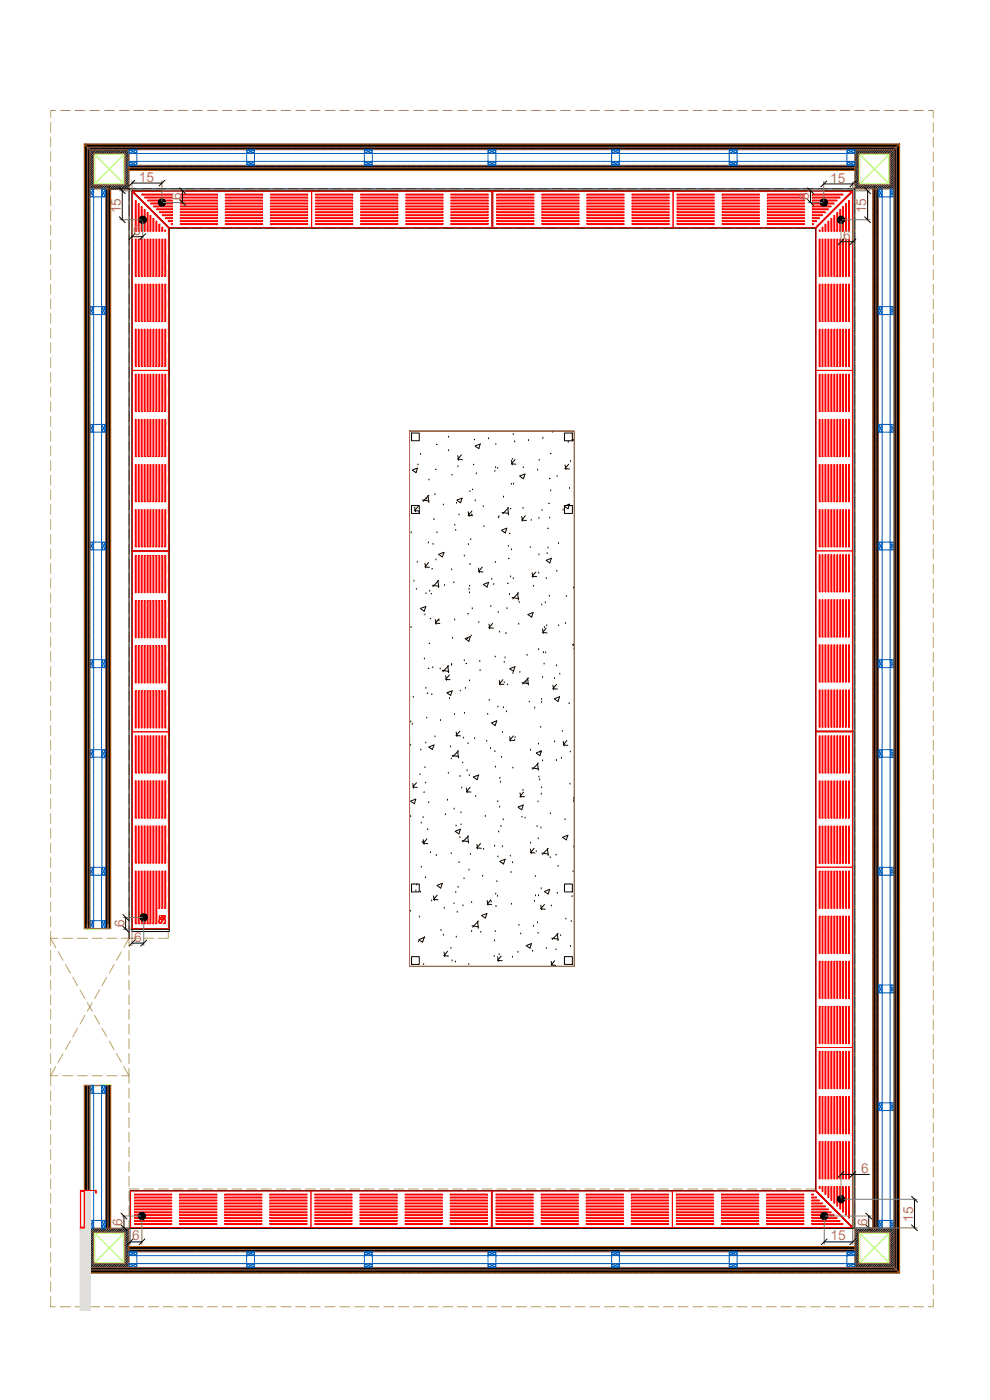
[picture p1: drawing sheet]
<svg xmlns="http://www.w3.org/2000/svg" width="297mm" height="420mm" viewBox="0 0 297 420" stroke-linecap="round" stroke-linejoin="round" font-family="sans-serif">
<defs><g id="words">
<g font-size="4.1" fill="#b8735c">
<text x="41.7" y="54.5">15</text>
<text x="249.1" y="54.8">15</text>
<text x="36.3" y="64.1" transform="rotate(-90 36.3 64.1)">15</text>
<text x="54.3" y="60.2" transform="rotate(-90 54.3 60.2)">6</text>
<text x="242.8" y="60.2" transform="rotate(-90 242.8 60.2)">6</text>
<text x="259.9" y="64.1" transform="rotate(-90 259.9 64.1)">15</text>
<text x="40.1" y="70.6">6</text>
<text x="253" y="72.1">6</text>
<text x="37.3" y="278.2" transform="rotate(-90 37.3 278.2)">6</text>
<text x="40.2" y="282.6">6</text>
<text x="258.4" y="352">6</text>
<text x="36.8" y="367.9" transform="rotate(-90 36.8 367.9)">6</text>
<text x="260.3" y="367.9" transform="rotate(-90 260.3 367.9)">6</text>
<text x="274" y="366.6" transform="rotate(-90 274 366.6)">15</text>
<text x="39.7" y="372.3">6</text>
<text x="249.2" y="372.3">15</text>
</g>
</g></defs>
<!-- layer: Struc_Steel_YOO -->
<path d="M28.4 46.4h8.8v8.8h-8.8zM28.4 46.4l8.8 8.8M37.2 46.4l-8.8 8.8M257.9 46.4h8.9v8.8h-8.9zM257.9 46.4l8.9 8.8M266.8 46.4l-8.9 8.8M28.4 370.1h8.8v8.8h-8.8zM28.4 370.1l8.8 8.8M37.2 370.1l-8.8 8.8M257.9 370.1h8.9v8.8h-8.9zM257.9 370.1l8.9 8.8M266.8 370.1l-8.9 8.8" fill="none" stroke="#7fff00" stroke-width=".3"/>
<!-- layer: Hatch_YOO -->
<g fill="none" stroke="#000" stroke-width=".3">
<path d="M25.3 50.8h.9M25.3 59.8h.9M25.3 59.2h.9M25.3 58.6h.9M25.3 58.1h.9M25.3 57.5h.9M25.3 57h.9M25.3 44.1h244.6M25.3 43.5h244.6M25.3 56.4h.9l.8 .7M25.3 55.8h.9M25.3 55.3h.9"/>
<path d="M25.3 54.7h.9M25.3 54.1h.9M25.3 53.6h.9M25.3 53h.9M25.3 52.5h.9M25.3 51.9h.9l.8 .7M25.3 51.4h.9l.8 .7M25.3 50.2h.9M25.3 49.7h.9M25.3 49.1h.9M25.3 48.6h.9M25.3 48h.9"/>
<path d="M25.3 47.4h.9l.8 .7M25.3 46.9h.9l.8 .7M25.3 46.3h.9M25.3 45.8h.9M25.3 45.2h.9M25.3 44.6h.9M25.3 43.3v235.4M25.5 43.3v235.4M25.6 43.3v235.4M25.8 43.3v235.4M25.9 43.3v235.4M26 43.3v235.4"/>
<path d="M26.1 43.3v235.4M26.2 59.9l.8 .6M26.2 57.7l.8 .7M26.2 56.7l.8 .7M26.2 54.3l.8 .7M26.2 53.3l.8 .6M26.2 51.1l.8 .7M26.2 50.1l.8 .7M26.2 49l.8 .7M26.2 48l.8 .6M26.2 44.5l.8 .7M26.2 59.6l.8 .7"/>
<path d="M26.2 59.3l.8 .7M26.2 58.3l.8 .7M26.2 57.2l.8 .7M26.2 56.1l.8 .8M26.2 55.6l.8 .7M26.2 55.1l.8 .7M26.2 54.6l.8 .7M26.2 54l.8 .7M26.2 53.5l.8 .7M26.2 53l.8 .7M26.2 52.5l.8 .7M26.2 50.8l.8 .8"/>
<path d="M26.2 59.1l.8 .7M26.2 58.8l.8 .7M26.2 58.5l.8 .7M26.2 58l.8 .7M26.2 57.5l.8 .7M26.2 56.9l.8 .8M26.2 55.9l.8 .7M26.2 55.4l.8 .6M26.2 54.8l.8 .7M26.2 53.8l.8 .7M26.2 52.7l.8 .7M26.2 52.2l.8 .7"/>
<path d="M26.2 51.6l.8 .8M26.2 50.6l.8 .7M26.2 50.3l.8 .8M26.2 49.8l.8 .7M26.2 49.5l.8 .7M26.2 49.3l.8 .7M26.2 48.8l.8 .6M26.2 48.5l.8 .7M26.2 48.2l.8 .7M26.2 47.7l.8 .7M26.2 47.2l.8 .7M26.2 46.7l.8 .6"/>
<path d="M26.2 46.4l.8 .7M26.2 46.1l.8 .7M26.2 45.8l.8 .8M26.2 45.6l.8 .7M26.2 45.3l.8 .7M26.2 45l.8 .8M26.2 44.8l.8 .7M26.2 44.2l.8 .8M26.3 43.3v.9M26.4 43.3v.9l.7 .7M26.6 43.3v.9M26.7 43.3v.9l.7 .7"/>
<path d="M26.9 43.3v.9M27 44.2l.7 .7M27 43.3v.9M27.2 43.3v.9M27.2 44.2l.7 .7-.9 .9M27.3 43.3v.9M27.4 44.9l-.4 .4M27.4 43.3v.9M27.5 44.2l.7 .7M27.6 43.3v.9M27.7 43.3v.9M27.8 44.2l.7 .7"/>
<path d="M27.8 43.3v.9M28 43.3v.9l.7 .7M28.1 46.3l-1.1 1.2M28.1 46.8l-1.1 1.2M28.1 47.3l-1.1 1.2M28.1 47.8l-1.1 1.2M28.1 48.4l-1.1 1.1M28.1 48.9l-1.1 1.2M28.1 49.4l-1.1 1.2M28.1 50l-1.1 1.1M28.1 50.5l-1.1 1.1M28.1 51l-1.1 1.2"/>
<path d="M28.1 51.6l-1.1 1.1M28.1 52.1l-1.1 1.2M28.1 52.6l-1.1 1.2M28.1 53.1l-1.1 1.2M28.1 53.6l-1.1 1.2M28.1 54.2l-1.1 1.2M28.1 54.7l-1.1 1.2M28.1 55.2l-1.1 1.2M28.1 43.3v.9M28.3 43.3v.9l.6 .7-1.9 2M28.4 55.5l-1.2 1.2M28.4 43.3v.9"/>
<path d="M28.4 44.9l-1.4 1.5M28.6 43.3v.9l.6 .7M28.7 43.3v.9M28.8 43.3v.9l.7 .7M28.9 55.5l-1.1 1.2M29 43.3v.9M29.1 43.3v.9l.7 .7M29.2 43.3v.9M29.3 44.2l.7 .7M29.4 43.3v.9M29.4 55.5l-1.1 1.2M29.5 44.9l-1.2 1.2"/>
<path d="M29.5 43.3v.9M29.7 43.3v.9l.6 .7M29.8 43.3v.9l.8 .7M30 43.3v.9M30 44.9l-1.2 1.2M30 55.5l-1.2 1.2M30.1 43.3v.9M30.1 44.2l.7 .7M30.2 43.3v.9M30.4 43.3v.9l.7 .7M30.5 55.5l-1.2 1.2M30.5 43.3v.9"/>
<path d="M30.6 44.9l-1.2 1.2M30.6 43.3v.9M30.7 44.2l.7 .7M30.8 43.3v.9M30.9 43.3v.9l.8 .7M31 55.5l-1.1 1.2M31.1 44.9l-1.2 1.2M31.1 43.3v.9M31.2 43.3v.9l.7 .7M31.4 43.3v.9M31.4 44.2l.8 .7M31.5 43.3v.9"/>
<path d="M31.6 55.5l-1.2 1.2M31.6 44.9l-1.2 1.2M31.7 59.7l.7 .7M31.7 58.6l.7 .7M31.7 57.6l.7 .7M31.7 43.3v.9M31.7 59.9l.7 .8M31.7 59.4l.7 .7M31.7 59.1l.7 .8M31.7 58.9l.7 .7M31.7 58.3l.7 .8M31.7 58.1l.7 .7"/>
<path d="M31.7 57.8l.7 .7M31.7 57.3l.7 .7M31.7 57l.7 .7M31.7 56.8l.7 .7M31.7 44.2l.7 .7M31.8 43.3v.9M31.9 56.7l.5 .5M31.9 43.3v.9M32 44.2l.7 .7M32.1 55.5l-1.2 1.2M32.1 43.3v.9M32.1 44.9l-1.2 1.2"/>
<path d="M32.2 56.7l.2 .2M32.2 43.3v.9M32.2 44.2l.8 .7M32.3 43.3v.9M32.4 59.8h.8M32.4 59.2h.8M32.4 58.6h.8M32.4 58.1h.8M32.4 57.5h.8M32.4 57h.8M32.4 56.7v222M32.5 43.3v.9l.7 .7-.4 .4"/>
<path d="M32.5 56.7v222M32.6 44.9l-1.1 1.2M32.6 55.5l-1.2 1.2M32.6 43.3v.9M32.7 56.7v222M32.8 43.3v.9l.7 .7M32.8 45.3l-.8 .8M32.8 45.8l-.3 .3M32.8 56.7v222M32.9 43.3v.9M33 56.7v222M33 43.3v.9l.8 .7-1 .9"/>
<path d="M33.2 43.3v.9M33.2 55.5l-1.2 1.2M33.3 43.3v.9l.7 .7M33.5 43.3v.9M33.6 44.2l.7 .7-1.2 1.2M33.6 43.3v.9M33.7 55.5l-1.2 1.2M33.7 43.3v.9M33.9 44.2l.6 .7M33.9 43.3v.9M34 43.3v.9M34.1 43.3v.9l.7 .7-1.2 1.2"/>
<path d="M34.3 55.5l-1.2 1.2v222M34.3 43.3v.9M34.4 44.2l.7 .7M34.4 43.3v.9M34.6 43.3v.9l.7 .7-1.1 1.2M34.7 43.3v.9M34.8 55.5l-1.2 1.2M34.9 43.3v.9l.7 .7M35 43.3v.9M35.1 43.3v.9M35.2 44.2l.7 .7-1.2 1.2M35.3 43.3v.9"/>
<path d="M35.3 55.5l-1.2 1.2M35.4 43.3v.9l.7 .7M35.5 43.3v.9M35.7 43.3v.9l.7 .7-1.2 1.2M35.8 55.5l-1.1 1.2M35.8 43.3v.9M35.9 44.2l.7 .7M36 43.3v.9M36.1 43.3v.9M36.3 43.3v.9l.6 .7M36.4 55.5l-1.2 1.2M36.4 43.3v.9"/>
<path d="M36.5 44.2l.7 .7M36.5 43.3v.9M36.7 43.3v.9M36.7 44.2l.8 .7-1.2 1.2M36.8 43.3v.9M36.9 55.5l-1.2 1.2M36.9 44.9l-1.1 1.2M36.9 43.3l.1 .9 .7 .7M37.1 43.3v.9M37.2 43.3v.9M37.3 44.2l.7 .7M37.4 43.3v.9"/>
<path d="M37.5 55.5l-1.2 1.2M37.5 51.2l1.2-1.2 .3 .3v.9M37.5 43.3v.9l.8 .7M37.7 43.3v.9M37.8 43.3v.9l.7 .7-1.2 1.2M38 43.3v.9M38 44.9l-1.2 1.2M38 44.2l.8 .7M38.1 43.3v.9M38.2 43.3v.9M38.3 43.3v.9l.7 .7M38.5 43.3v.9"/>
<path d="M38.6 43.3v.9l.7 .7M38.7 45.8l-1.2 1.1M38.7 46.8l-1.2 1.2M38.7 49.4l-1.2 1.2M38.7 50.5l-1.2 1.2M38.7 45.3l-1.2 1.1M38.7 46.3l-1.2 1.2M38.7 47.4l-1.2 1.1M38.7 47.9l-1.2 1.2M38.7 48.4l-1.2 1.2M38.7 48.9l-1.2 1.2M38.7 51.1l-1.2 1.1"/>
<path d="M38.7 51.6l-1.2 1.1M38.7 52.1l-1.2 1.2M38.7 52.6l-1.2 1.2M38.7 53.2l-1.2 1.2M38.7 53.7l-1.2 1.2M38.7 54.2l-1.2 1.2M38.7 54.7l-1.9 2M38.7 55.3l-1.4 1.4M38.7 55.8l-.9 .9M38.7 56.3l-.3 .4M38.7 50.2l.1 1M38.7 50.8h217.8"/>
<path d="M38.7 49.7l.6 .6M38.8 43.3v.9M38.8 49.6l.7 .7v.9M38.8 44.2l.8 .7M38.9 43.3v.9M39.1 43.3v.9l.7 .7M39.1 50.3v.9M39.1 49.6l.7 .7M39.2 43.3v.9M39.2 50.3v.9M39.4 43.3v.9l.7 .7M39.4 50.3v.9"/>
<path d="M39.4 49.6l.7 .7v.9M39.5 43.3v.9M39.6 43.3v.9M39.7 50.3v.9M39.7 49.6l.7 .7v.9M39.7 44.2l.7 .7M39.8 43.3v.9M39.8 50.3v.9M39.9 49.6l.7 .7v.9M39.9 43.3v.9l.7 .7M39.9 50.3v.9M40 43.3v.9"/>
<path d="M40.2 44.2l.7 .7M40.2 49.6l.7 .7M40.2 43.3v.9M40.2 50.3v.9M40.3 43.3v.9M40.4 49.6l.7 .7M40.5 43.3v.9l.6 .7M40.5 50.3v.9M40.6 43.3v.9M40.7 49.6l.7 .7M40.8 43.3v.9l.6 .7M40.8 50.3v.9"/>
<path d="M40.9 43.3v.9M40.9 50.3v.9M41 49.6l.7 .7M41 44.2l.7 .7M41 43.3v.9M41 50.3v.9M41.2 43.3v.9M41.2 50.3v.9M41.2 49.6l.7 .7v.9M41.2 44.2l.7 .7M41.3 43.3v.9M41.3 50.3v.9"/>
<path d="M41.4 43.3v.9M41.5 50.3v.9M41.5 49.6l.7 .7v.9M41.5 44.2l.7 .7M41.6 43.3v.9M41.6 50.3v.9M41.7 43.3v.9M41.8 50.3v.9M41.8 49.6l.6 .7v.9M41.8 44.2l.6 .7M41.9 43.3v.9M42 43.3v.9l.7 .7"/>
<path d="M42 50.3v.9M42 49.6l.7 .7v.9M42.1 43.3v.9M42.3 43.3v.9l.7 .7M42.3 49.6l.7 .7M42.3 50.3v.9M42.4 43.3v.9M42.5 49.6l.8 .7v.9M42.6 43.3v.9l.7 .7M42.6 50.3v.9M42.7 43.3v.9M42.8 49.6l.7 .7"/>
<path d="M42.8 43.3v.9l.7 .7M42.9 50.3v.9M43 43.3v.9M43 50.3v.9M43.1 49.6l.6 .7v.9M43.1 44.2l.7 .7M43.1 43.3v.9M43.2 50.3v.9M43.3 43.3v.9M43.3 49.6l.7 .7v.9M43.3 44.2l.8 .7M43.4 43.3v.9"/>
<path d="M43.4 50.3v.9M43.5 43.3v.9M43.6 50.3v.9M43.6 49.6l.7 .7M43.7 43.3v.9l.6 .7M43.8 43.3v.9M43.8 50.3v.9M43.9 49.6l.7 .7v.9M43.9 44.2l.7 .7M44 43.3v.9M44.1 43.3v.9l.8 .7M44.1 50.3v.9"/>
<path d="M44.1 49.6l.7 .7M44.3 43.3v.9M44.3 50.3v.9M44.4 43.3v.9l.7 .7M44.4 49.6l.7 .7v.9M44.4 50.3v.9M44.5 43.3v.9M44.6 49.6l.8 .7v.9M44.6 43.3v.9l.8 .7M44.7 50.3v.9M44.8 43.3v.9M44.9 50.3v.9"/>
<path d="M44.9 49.6l.7 .7M44.9 43.3v.9l.7 .7M45 50.3v.9M45.1 43.3v.9M45.2 49.6l.7 .7M45.2 43.3v.9l.7 .7M45.3 50.3v.9M45.4 43.3v.9M45.5 44.2l.7 .7M45.5 49.6l.7 .7M45.5 43.3v.9M45.5 50.3v.9"/>
<path d="M45.7 43.3v.9l.7 .7M45.7 50.3v.9M45.7 49.6l.7 .7M45.8 43.3v.9M45.8 50.3v.9M45.9 43.3v.9M46 50.3v.9M46 49.6l.7 .7v.9M46 44.2l.7 .7M46.1 43.3v.9M46.1 50.3v.9M46.2 43.3v.9"/>
<path d="M46.3 50.3v.9M46.3 49.6l.6 .7v.9M46.3 44.2l.7 .7M46.3 43.3v.9M46.4 50.3v.9M46.5 43.3v.9l.7 .7M46.5 50.3v.9M46.5 49.6l.7 .7v.9M46.6 43.3v.9M46.8 49.6l.7 .7v.9M46.8 43.3v.9l.7 .7M46.8 50.3v.9"/>
<path d="M46.9 43.3v.9M47 49.6l.7 .7M47.1 43.3v.9l.6 .7M47.1 50.3v.9M47.2 43.3v.9M47.3 43.3v.9l.7 .7M47.3 49.6l.7 .7M47.4 50.3v.9M47.5 43.3v.9M47.6 49.6l.7 .7v.9M47.6 44.2l.7 .7M47.6 43.3v.9"/>
<path d="M47.7 50.3v.9M47.7 43.3v.9M47.8 50.3v.9M47.8 49.6l.7 .7v.9M47.8 44.2l.7 .7M47.9 43.3v.9M47.9 50.3v.9M48 43.3v.9M48.1 50.3v.9M48.1 49.6l.7 .7M48.2 43.3v.9l.6 .7M48.2 50.3v.9"/>
<path d="M48.3 43.3v.9M48.4 49.6l.7 .7v.9M48.4 44.2l.7 .7M48.5 43.3v.9M48.6 43.3v.9l.7 .7M48.6 50.3v.9M48.6 49.6l.7 .7v.9M48.7 43.3v.9M48.8 50.3v.9M48.9 43.3v.9l.7 .7M48.9 49.6l.7 .7v.9M48.9 50.3v.9"/>
<path d="M49 43.3v.9M49.1 49.6l.8 .7v.9M49.1 43.3v.9M49.2 50.3v.9M49.2 44.2l.7 .7M49.3 43.3v.9M49.4 43.3v.9l.8 .7M49.4 49.6l.7 .7M49.5 50.3v.9M49.6 43.3v.9M49.7 49.6l.7 .7M49.7 44.2l.7 .7"/>
<path d="M49.7 43.3v.9M49.7 50.3v.9M49.9 43.3v.9M49.9 49.6l.8 .7M50 43.3l-.1 .9 .8 .7M50 50.3v.9M50.2 43.3v.9M50.2 50.3v.9M50.2 49.6l.7 .7M50.3 43.3v.9l.6 .7M50.3 50.3v.9M50.4 43.3v.9"/>
<path d="M50.4 50.3v.9M50.5 49.6l.7 .7v.9M50.5 44.2l.7 .7M50.6 43.3v.9M50.6 50.3v.9M50.7 43.3v.9l.8 .7M50.7 50.3v.9M50.7 49.6l.7 .7v.9M50.8 43.3v.9M50.9 50.3v.9M51 43.3v.9M51 50.3v.9"/>
<path d="M51 49.6l.7 .7v.9M51 44.2l.7 .7M51.1 43.3v.9M51.3 49.6l.7 .7v.9M51.3 43.3v.9M51.3 50.3v.9M51.3 44.2l.7 .7M51.4 43.3v.9M51.5 43.3v.9l.7 .7M51.5 50.3v.9M51.5 49.6l.7 .7M51.7 43.3v.9"/>
<path d="M51.8 43.3v.9l.7 .7M51.8 49.6l.7 .7M51.8 50.3v.9M52 43.3v.9M52.1 49.6l.7 .7v.9M52.1 44.2l.7 .7M52.1 43.3v.9M52.1 50.3v.9M52.2 43.3v.9M52.3 50.3v.9M52.3 49.6l.7 .7M52.4 44.2l.6 .7"/>
<path d="M52.4 43.3v.9M52.4 50.3v.9M52.5 43.3v.9M52.6 50.3v.9M52.6 49.6l.6 .7v.9M52.6 44.2l.7 .7M52.6 43.3v.9M52.7 50.3v.9M52.8 43.3v.9M52.9 49.6l.6 .7v.9M52.9 44.2l.7 .7M52.9 43.3v.9"/>
<path d="M53 50.3v.9M53.1 43.3v.9l.7 .7M53.1 50.3v.9M53.1 49.6l.7 .7M53.2 43.3v.9M53.4 49.6l.7 .7v.9M53.4 43.3v.9l.7 .7M53.4 50.3v.9M53.5 43.3v.9M53.6 43.3v.9l.7 .7M53.6 49.6l.7 .7M53.7 50.3v.9"/>
<path d="M53.8 43.3v.9M53.8 50.3v.9M53.9 43.3v.9l.7 .7M53.9 49.6l.7 .7v.9M54 50.3v.9M54 43.3v.9M54.2 49.6l.7 .7v.9M54.2 44.2l.7 .7M54.2 43.3v.9M54.2 50.3v.9M54.3 43.3v.9M54.4 50.3v.9"/>
<path d="M54.4 49.6l.7 .7M54.5 43.3l-.1 .9 .7 .7M54.5 50.3v.9M54.6 43.3v.9M54.7 49.6l.7 .7M54.8 43.3v.9l.6 .7M54.8 50.3v.9M54.9 43.3v.9M55 49.6l.7 .7M55 43.3v.9l.7 .7M55.1 50.3v.9M55.2 43.3v.9l.8 .7"/>
<path d="M55.2 50.3v.9M55.2 49.6l.8 .7M55.3 43.3v.9M55.4 50.3v.9M55.4 43.3v.9M55.5 50.3v.9M55.5 49.6l.7 .7v.9M55.5 44.2l.7 .7M55.6 43.3v.9M55.6 50.3v.9M55.7 49.6l.8 .7v.9M55.7 43.3v.9"/>
<path d="M55.8 50.3v.9M55.8 44.2l.7 .7M55.9 43.3v.9M55.9 50.3v.9M56 43.3v.9l.8 .7M56 50.3v.9M56 49.6l.7 .7M56.2 43.3v.9M56.3 49.6l.7 .7M56.3 43.3v.9l.7 .7M56.3 50.3v.9M56.5 43.3v.9"/>
<path d="M56.5 49.6l.8 .7M56.6 43.3l-.1 .9 .8 .7M56.6 50.3v.9M56.7 43.3v.9M56.8 50.3v.9M56.8 49.6l.7 .7M56.8 43.3v.9l.7 .7M56.9 50.3v.9M57 43.3v.9M57.1 50.3v.9M57.1 49.6l.6 .7v.9M57.1 44.2l.7 .7"/>
<path d="M57.1 43.3v.9M57.2 50.3v.9M57.3 43.3v.9M57.3 50.3v.9M57.3 49.6l.7 .7v.9M57.3 44.2l.8 .7M57.4 43.3v.9M57.5 50.3v.9M57.6 43.3v.9M57.6 50.3v.9M57.6 44.2l.7 .7M57.6 49.6l.7 .7"/>
<path d="M57.7 43.3v.9M57.9 43.3v.9M57.9 50.3v.9M57.9 49.6l.7 .7v.9M57.9 44.2l.7 .7M58 43.3v.9M58.1 43.3v.9l.8 .7M58.2 50.3v.9M58.2 49.6l.6 .7M58.3 43.3v.9M58.3 50.3v.9M58.4 43.3v.9l.7 .7"/>
<path d="M58.4 49.6l.7 .7v.9M58.4 50.3v.9M58.5 43.3v.9M58.7 49.6l.7 .7v.9M58.7 44.2l.7 .7M58.7 43.3v.9M58.7 50.3v.9M58.8 43.3v.9M58.9 50.3v.9M58.9 49.6l.7 .7M59 43.3v.9l.6 .7M59 50.3v.9"/>
<path d="M59.1 43.3v.9M59.2 49.6l.6 .7v.9M59.2 44.2l.7 .7M59.3 43.3v.9M59.3 50.3v.9M59.4 43.3v.9M59.5 49.6l.7 .7M59.5 43.3v.9l.7 .7M59.5 50.3v.9M59.7 43.3v.9l.7 .7M59.7 50.3v.9M59.7 49.6l.7 .7"/>
<path d="M59.8 43.3v.9M59.9 43.3v.9M60 50.3v.9M60 49.6l.7 .7v.9M60 44.2l.7 .7M60.1 43.3v.9M60.1 50.3v.9M60.2 43.3v.9l.7 .7M60.3 50.3v.9M60.3 49.6l.6 .7v.9M60.4 43.3v.9M60.4 50.3v.9"/>
<path d="M60.5 43.3v.9l.7 .7M60.5 50.3v.9M60.5 49.6l.7 .7v.9M60.6 43.3v.9M60.8 49.6l.7 .7v.9M60.8 43.3v.9l.7 .7M60.8 50.3v.9M60.9 43.3v.9M61 49.6l.8 .7M61.1 43.3v.9l.7 .7M61.1 50.3v.9M61.2 43.3v.9"/>
<path d="M61.3 43.3v.9l.7 .7M61.3 49.6l.7 .7M61.4 50.3v.9M61.5 43.3v.9M61.6 49.6l.7 .7M61.6 44.2l.7 .7M61.6 43.3v.9M61.7 50.3v.9M61.8 43.3v.9M61.8 50.3v.9M61.8 44.2l.8 .7M61.8 49.6l.8 .7"/>
<path d="M61.9 43.3v.9M61.9 50.3v.9M62 43.3v.9M62.1 50.3v.9M62.1 49.6l.7 .7v.9M62.1 44.2l.7 .7M62.2 43.3v.9M62.2 50.3v.9M62.3 43.3v.9M62.3 50.3v.9M62.3 49.6l.8 .7v.9M62.4 44.2l.7 .7"/>
<path d="M62.5 43.3v.9M62.5 50.3v.9M62.6 43.3v.9l.8 .7M62.6 50.3v.9M62.6 49.6l.7 .7M62.8 43.3v.9M62.9 49.6l.7 .7v.9M62.9 43.3v.9l.7 .7M62.9 50.3v.9M63 43.3v.9M63.1 43.3v.9l.8 .7M63.1 49.6l.8 .7"/>
<path d="M63.2 50.3v.9M63.3 43.3v.9M63.4 50.3v.9M63.4 49.6l.8 .7v.9M63.4 43.3v.9l.7 .7M63.5 50.3v.9M63.6 43.3v.9M63.7 49.6l.6 .7v.9M63.7 44.2l.7 .7M63.7 43.3v.9M63.8 50.3v.9M63.9 43.3v.9"/>
<path d="M63.9 50.3v.9M64 49.6l.7 .7M64 43.3v.9l.7 .7M64 50.3v.9M64.2 43.3v.9M64.2 49.6l.7 .7M64.2 44.2l.7 .7M64.3 43.3v.9M64.4 43.3v.9M64.5 50.3v.9M64.5 49.6l.7 .7v.9M64.5 44.2l.7 .7"/>
<path d="M64.6 43.3v.9M64.6 50.3v.9M64.7 43.3v.9l.8 .7M64.8 50.3v.9M64.8 49.6l.6 .7v.9M64.8 43.3v.9M64.9 50.3v.9M65 43.3v.9l.7 .7M65 50.3v.9M65 49.6l.7 .7v.9M65.1 43.3v.9M65.3 49.6l.7 .7v.9"/>
<path d="M65.3 43.3v.9l.7 .7M65.3 50.3v.9M65.4 43.3v.9M65.5 49.6l.7 .7M65.6 43.3v.9l.6 .7M65.6 50.3v.9M65.7 43.3v.9M65.8 49.6l.7 .7M65.8 43.3v.9l.7 .7M65.9 50.3v.9M66 43.3v.9M66.1 49.6l.7 .7"/>
<path d="M66.1 43.3v.9l.7 .7M66.2 50.3v.9M66.2 43.3v.9M66.3 50.3v.9M66.3 49.6l.7 .7M66.3 44.2l.7 .7M66.4 43.3v.9M66.4 50.3v.9M66.5 43.3v.9M66.6 50.3v.9M66.6 49.6l.7 .7v.9M66.6 44.2l.7 .7"/>
<path d="M66.7 43.3v.9M66.7 50.3v.9M66.8 43.3v.9M66.8 50.3v.9M66.9 49.6l.6 .7v.9M66.9 44.2l.7 .7M67 43.3v.9M67 50.3v.9M67.1 43.3v.9M67.1 50.3v.9M67.1 49.6l.7 .7v.9M67.1 44.2l.7 .7"/>
<path d="M67.2 43.3v.9M67.4 49.6l.7 .7v.9M67.4 43.3v.9l.7 .7M67.4 50.3v.9M67.5 43.3v.9M67.6 43.3v.9l.8 .7M67.6 49.6l.8 .7M67.7 50.3v.9M67.8 43.3v.9M67.9 43.3v.9l.7 .7M67.9 49.6l.8 .7v.9M68 50.3v.9"/>
<path d="M68.1 43.3v.9M68.2 49.6l.7 .7v.9M68.2 44.2l.7 .7M68.2 43.3v.9M68.2 50.3v.9M68.4 43.3v.9M68.4 50.3v.9M68.4 49.6l.8 .7M68.4 44.2l.8 .7M68.5 43.3v.9M68.5 50.3v.9M68.7 43.3v.9"/>
<path d="M68.7 49.6l.7 .7v.9M68.7 44.2l.7 .7M68.8 43.3v.9M68.8 50.3v.9M68.9 43.3v.9M69 49.6l.7 .7v.9M69 44.2l.7 .7M69.1 43.3v.9M69.1 50.3v.9M69.2 43.3v.9l.8 .7M69.2 50.3v.9M69.2 49.6l.7 .7v.9"/>
<path d="M69.3 43.3v.9M69.5 43.3v.9M69.5 50.3v.9M69.5 49.6l.7 .7v.9M69.5 44.2l.7 .7M69.6 43.3v.9M69.8 43.3v.9l.7 .7M69.8 49.6l.7 .7v.9M69.8 50.3v.9M69.9 43.3v.9M70 43.3v.9l.7 .7M70 50.3v.9"/>
<path d="M70 49.6l.8 .7v.9M70.2 43.3v.9M70.3 49.6l.7 .7M70.3 43.3v.9l.7 .7M70.3 50.3v.9M70.5 43.3v.9M70.6 49.6l.7 .7M70.6 43.3v.9l.7 .7M70.6 50.3v.9M70.7 43.3v.9M70.8 49.6l.7 .7M70.8 44.2l.7 .7"/>
<path d="M70.9 43.3v.9M70.9 50.3v.9M71 43.3v.9M71.1 50.3v.9M71.1 49.6l.7 .7M71.1 44.2l.7 .7M71.1 43.3v.9M71.2 50.3v.9M71.3 43.3v.9M71.3 50.3v.9M71.4 49.6l.6 .7v.9M71.4 44.2l.7 .7"/>
<path d="M71.4 43.3v.9M71.5 50.3v.9M71.6 43.3v.9M71.6 50.3v.9M71.6 49.6l.7 .7v.9M71.6 44.2l.7 .7M71.7 43.3v.9M71.7 50.3v.9M71.9 49.6l.7 .7v.9M71.9 43.3v.9l.7 .7M71.9 50.3v.9M72 43.3v.9"/>
<path d="M72.1 49.6l.7 .7M72.1 43.3v.9M72.2 50.3v.9M72.2 44.2l.6 .7M72.3 43.3v.9M72.4 49.6l.7 .7M72.4 43.3v.9l.7 .7M72.5 50.3v.9M72.5 43.3v.9M72.7 49.6l.7 .7M72.7 43.3v.9l.7 .7M72.7 50.3v.9"/>
<path d="M72.8 43.3v.9M72.9 50.3v.9M72.9 49.6l.7 .7M72.9 44.2l.7 .7M73 43.3v.9M73 50.3v.9M73.1 43.3v.9M73.1 50.3v.9M73.2 49.6l.7 .7v.9M73.2 44.2l.7 .7M73.3 43.3v.9M73.3 50.3v.9"/>
<path d="M73.4 43.3v.9M73.4 50.3v.9M73.5 49.6l.7 .7M73.5 43.3v.9l.7 .7M73.6 50.3v.9M73.7 43.3v.9M73.7 50.3v.9M73.7 44.2l.8 .7M73.7 49.6l.8 .7M73.8 43.3v.9M73.9 43.3v.9l.8 .7M74 50.3v.9"/>
<path d="M74 49.6l.7 .7v.9M74.1 43.3v.9M74.1 50.3v.9M74.2 43.3v.9l.8 .7M74.2 49.6l.8 .7v.9M74.3 50.3v.9M74.4 43.3v.9M74.4 50.3v.9M74.5 43.3v.9l.8 .7M74.5 50.3v.9M74.5 49.6l.8 .7v.9M74.7 43.3v.9"/>
<path d="M74.8 49.6l.8 .7v.9M74.8 43.3v.9l.7 .7M74.8 50.3v.9M75 43.3v.9M75 49.6l.8 .7M75 44.2l.8 .7M75.1 43.3v.9M75.1 50.3v.9M75.2 43.3v.9M75.3 49.6l.7 .7v.9M75.3 43.3v.9l.7 .7M75.4 50.3v.9"/>
<path d="M75.5 43.3v.9M75.6 49.6l.7 .7M75.6 43.3v.9l.7 .7M75.7 50.3v.9M75.8 43.3v.9M75.8 50.3v.9M75.8 49.6l.8 .7M75.8 44.2l.8 .7M75.9 43.3v.9M76.1 43.3v.9M76.1 50.3v.9M76.1 49.6l.7 .7v.9"/>
<path d="M76.1 44.2l.7 .7M76.2 43.3v.9M76.2 50.3v.9M76.4 43.3v.9M76.4 50.3v.9M76.4 49.6l.7 .7v.9M76.4 44.2l.7 .7M76.5 43.3v.9M76.5 50.3v.9M76.6 43.3v.9M76.7 50.3v.9M76.7 49.6l.7 .7v.9"/>
<path d="M76.7 44.2l.6 .7M76.8 43.3v.9M76.9 49.6l.7 .7v.9M76.9 43.3v.9l.7 .7M76.9 50.3v.9M77 43.3v.9M77.2 49.6l.7 .7M77.2 43.3v.9l.7 .7M77.2 50.3v.9M77.3 43.3v.9M77.4 49.6l.8 .7v.9M77.5 43.3v.9l.6 .7"/>
<path d="M77.5 50.3v.9M77.6 43.3v.9M77.7 49.6l.7 .7M77.7 44.2l.7 .7M77.8 43.3v.9M77.8 50.3v.9M77.9 43.3v.9M77.9 50.3v.9M78 49.6l.6 .7v.9M78 44.2l.7 .7M78 43.3v.9M78 50.3v.9"/>
<path d="M78.2 43.3v.9M78.2 49.6l.7 .7v.9M78.2 44.2l.7 .7M78.3 43.3v.9M78.3 50.3v.9M78.4 43.3v.9M78.5 50.3v.9M78.5 49.6l.7 .7v.9M78.5 44.2l.7 .7M78.6 43.3v.9M78.7 43.3v.9l.7 .7M78.8 50.3v.9"/>
<path d="M78.8 49.6l.6 .7v.9M78.9 43.3v.9M79 43.3v.9l.7 .7M79 50.3v.9M79 49.6l.7 .7v.9M79.1 43.3v.9M79.3 43.3v.9l.7 .7M79.3 49.6l.7 .7M79.3 50.3v.9M79.4 43.3v.9M79.5 49.6l.8 .7v.9M79.5 44.2l.7 .7"/>
<path d="M79.6 43.3v.9M79.6 50.3v.9M79.7 43.3v.9M79.8 49.6l.7 .7M79.8 43.3v.9l.7 .7M79.9 50.3v.9M80 43.3v.9M80 50.3v.9M80.1 49.6l.7 .7M80.1 43.3v.9l.7 .7M80.2 50.3v.9M80.2 43.3v.9"/>
<path d="M80.3 49.6l.8 .7M80.3 44.2l.8 .7M80.4 43.3v.9M80.4 50.3v.9M80.5 43.3v.9l.8 .7M80.6 50.3v.9M80.6 49.6l.7 .7M80.7 43.3v.9M80.7 50.3v.9M80.8 43.3v.9l.8 .7M80.8 50.3v.9M80.8 49.6l.8 .7v.9"/>
<path d="M81 43.3v.9M81 50.3v.9M81.1 43.3v.9M81.1 50.3v.9M81.1 49.6l.8 .7v.9M81.1 44.2l.8 .7M81.3 43.3v.9M81.3 50.3v.9M81.4 49.6l.7 .7v.9M81.4 43.3v.9l.7 .7M81.4 50.3v.9M81.5 43.3v.9"/>
<path d="M81.6 49.6l.8 .7M81.6 43.3v.9l.8 .7M81.7 50.3v.9M81.8 43.3v.9M81.9 49.6l.7 .7M81.9 43.3v.9l.7 .7M82 50.3v.9M82.1 43.3v.9M82.2 49.6l.7 .7M82.2 43.3v.9l.7 .7M82.3 50.3v.9M82.4 43.3v.9"/>
<path d="M82.4 50.3v.9M82.5 49.6l.7 .7M82.5 44.2l.7 .7M82.5 43.3v.9M82.5 50.3v.9M82.7 43.3v.9M82.7 50.3v.9M82.7 49.6l.7 .7v.9M82.7 44.2l.7 .7M82.8 43.3v.9M82.8 50.3v.9M82.9 43.3v.9"/>
<path d="M83 50.3v.9M83 49.6l.7 .7v.9M83 44.2l.7 .7M83.1 43.3v.9M83.1 50.3v.9M83.2 43.3v.9M83.3 50.3v.9M83.3 49.6l.6 .7v.9M83.3 44.2l.7 .7M83.3 43.3v.9M83.5 43.3v.9l.7 .7M83.5 50.3v.9"/>
<path d="M83.5 49.6l.7 .7v.9M83.6 43.3v.9M83.8 43.3v.9l.7 .7M83.8 49.6l.7 .7v.9M83.8 50.3v.9M83.9 43.3v.9M84 49.6l.8 .7v.9M84.1 43.3v.9l.6 .7M84.1 50.3v.9M84.2 43.3v.9M84.3 49.6l.7 .7M84.3 43.3v.9l.7 .7"/>
<path d="M84.4 50.3v.9M84.5 43.3v.9M84.6 49.6l.7 .7M84.6 44.2l.7 .7M84.6 43.3v.9M84.7 50.3v.9M84.7 43.3v.9M84.8 49.6l.7 .7v.9M84.8 44.2l.7 .7M84.9 43.3v.9M84.9 50.3v.9M85 43.3v.9"/>
<path d="M85.1 50.3v.9M85.1 49.6l.7 .7M85.2 43.3v.9l.6 .7M85.2 50.3v.9M85.3 43.3v.9l.7 .7M85.3 50.3v.9M85.4 49.6l.6 .7v.9M85.5 43.3v.9M85.6 43.3v.9M85.6 50.3v.9M85.6 49.6l.7 .7v.9M85.6 44.2l.7 .7"/>
<path d="M85.7 43.3v.9M85.8 50.3v.9M85.9 43.3v.9l.7 .7M85.9 49.6l.7 .7v.9M85.9 50.3v.9M86 43.3v.9M86.1 49.6l.8 .7v.9M86.1 43.3v.9M86.2 50.3v.9M86.2 44.2l.7 .7M86.3 43.3v.9M86.4 49.6l.7 .7"/>
<path d="M86.4 43.3v.9l.7 .7M86.5 50.3v.9M86.6 43.3v.9M86.7 49.6l.7 .7M86.7 43.3v.9l.7 .7M86.7 50.3v.9M86.9 43.3v.9M86.9 49.6l.8 .7M86.9 44.2l.8 .7M87 43.3v.9M87 50.3v.9M87.2 43.3v.9"/>
<path d="M87.2 50.3v.9M87.2 49.6l.7 .7M87.2 44.2l.7 .7M87.3 43.3v.9M87.3 50.3v.9M87.4 43.3v.9M87.4 50.3v.9M87.5 49.6l.7 .7v.9M87.5 44.2l.7 .7M87.6 43.3v.9M87.6 50.3v.9M87.7 43.3v.9"/>
<path d="M87.7 50.3v.9M87.7 49.6l.7 .7v.9M87.7 44.2l.8 .7M87.8 43.3v.9M87.9 50.3v.9M88 43.3v.9l.7 .7M88 50.3v.9M88 49.6l.7 .7v.9M88.1 43.3v.9M88.3 43.3v.9l.7 .7M88.3 49.6l.7 .7v.9M88.3 50.3v.9"/>
<path d="M88.4 43.3v.9M88.5 49.6l.8 .7v.9M88.5 43.3v.9l.7 .7M88.5 50.3v.9M88.7 43.3v.9M88.8 43.3v.9l.7 .7M88.8 49.6l.7 .7M88.8 50.3v.9M89 43.3v.9M89.1 49.6l.7 .7v.9M89.1 44.2l.7 .7M89.1 43.3v.9"/>
<path d="M89.1 50.3v.9M89.2 43.3v.9M89.3 49.6l.7 .7v.9M89.3 44.2l.7 .7M89.4 43.3v.9M89.4 50.3v.9M89.5 43.3v.9M89.6 50.3v.9M89.6 49.6l.7 .7M89.6 43.3v.9l.7 .7M89.7 50.3v.9M89.8 43.3v.9"/>
<path d="M89.9 49.6l.6 .7v.9M89.9 44.2l.7 .7M89.9 43.3v.9M90.1 43.3v.9l.7 .7M90.1 50.3v.9M90.1 49.6l.7 .7M90.2 43.3v.9M90.2 50.3v.9M90.4 43.3v.9l.7 .7M90.4 49.6l.7 .7v.9M90.4 50.3v.9M90.5 43.3v.9"/>
<path d="M90.6 49.6l.8 .7v.9M90.6 43.3v.9M90.7 50.3v.9M90.7 44.2l.6 .7M90.8 43.3v.9M90.8 50.3v.9M90.9 49.6l.7 .7M90.9 43.3v.9l.7 .7M91 50.3v.9M91 43.3v.9M91.2 49.6l.7 .7M91.2 44.2l.7 .7"/>
<path d="M91.2 43.3v.9M91.2 50.3v.9M91.3 43.3v.9M91.4 49.6l.7 .7M91.5 43.3v.9l.6 .7M91.5 50.3v.9M91.6 43.3v.9M91.6 50.3v.9M91.7 49.6l.7 .7M91.8 43.3v.9l.6 .7M91.8 50.3v.9M91.9 43.3v.9"/>
<path d="M91.9 50.3v.9M92 49.6l.6 .7v.9M92 44.2l.7 .7M92 43.3v.9M92.1 50.3v.9M92.2 43.3v.9M92.2 50.3v.9M92.2 49.6l.7 .7v.9M92.2 44.2l.7 .7M92.3 43.3v.9M92.4 50.3v.9M92.4 43.3v.9"/>
<path d="M92.5 50.3v.9M92.5 49.6l.7 .7v.9M92.5 44.2l.7 .7M92.6 43.3v.9M92.7 49.6l.8 .7v.9M92.7 43.3v.9M92.8 50.3v.9M92.8 44.2l.7 .7M92.9 43.3v.9M93 43.3v.9l.8 .7M93 50.3v.9M93 49.6l.7 .7"/>
<path d="M93.2 43.3v.9M93.3 43.3v.9l.7 .7M93.3 49.6l.7 .7M93.3 50.3v.9M93.5 43.3v.9M93.5 49.6l.8 .7v.9M93.5 44.2l.8 .7M93.6 43.3v.9M93.6 50.3v.9M93.7 43.3v.9M93.8 50.3v.9M93.8 49.6l.7 .7"/>
<path d="M93.8 43.3v.9l.7 .7M93.9 50.3v.9M94 43.3v.9M94.1 50.3v.9M94.1 49.6l.6 .7v.9M94.1 44.2l.7 .7M94.1 43.3v.9M94.2 50.3v.9M94.3 43.3v.9M94.3 49.6l.7 .7v.9M94.3 44.2l.8 .7M94.4 43.3v.9"/>
<path d="M94.5 50.3v.9M94.6 43.3v.9l.7 .7M94.6 50.3v.9M94.6 49.6l.7 .7M94.7 43.3v.9M94.9 43.3v.9l.7 .7M94.9 50.3v.9M94.9 49.6l.7 .7v.9M95 43.3v.9M95.1 43.3v.9M95.2 50.3v.9M95.2 49.6l.7 .7v.9"/>
<path d="M95.2 44.2l.6 .7M95.3 43.3v.9M95.3 50.3v.9M95.4 43.3v.9l.7 .7M95.4 49.6l.7 .7v.9M95.4 50.3v.9M95.5 43.3v.9M95.7 49.6l.7 .7v.9M95.7 44.2l.7 .7M95.7 43.3v.9M95.7 50.3v.9M95.8 43.3v.9"/>
<path d="M95.9 49.6l.7 .7M96 43.3v.9l.6 .7M96 50.3v.9M96.1 43.3v.9M96.2 49.6l.7 .7M96.3 43.3v.9l.6 .7M96.3 50.3v.9M96.4 43.3v.9M96.5 49.6l.6 .7M96.5 44.2l.7 .7M96.5 43.3v.9M96.5 50.3v.9"/>
<path d="M96.7 43.3v.9l.7 .7M96.7 50.3v.9M96.7 49.6l.7 .7M96.8 43.3v.9M96.8 50.3v.9M96.9 43.3v.9M97 50.3v.9M97 49.6l.7 .7v.9M97 44.2l.7 .7M97.1 43.3v.9M97.1 50.3v.9M97.2 49.6l.7 .7v.9"/>
<path d="M97.2 43.3v.9M97.3 50.3v.9M97.3 44.2l.6 .7M97.4 43.3v.9M97.4 50.3v.9M97.5 43.3v.9l.7 .7M97.5 50.3v.9M97.5 49.6l.7 .7M97.6 43.3v.9M97.8 43.3v.9l.7 .7M97.8 49.6l.7 .7M97.8 50.3v.9"/>
<path d="M97.9 43.3v.9M98 49.6l.7 .7M98.1 43.3v.9l.6 .7M98.1 50.3v.9M98.2 43.3v.9M98.2 50.3v.9M98.3 49.6l.7 .7M98.3 43.3v.9l.7 .7M98.4 50.3v.9M98.5 43.3v.9M98.5 50.3v.9M98.6 49.6l.6 .7v.9"/>
<path d="M98.6 44.2l.7 .7M98.6 43.3v.9M98.7 50.3v.9M98.7 43.3v.9M98.8 50.3v.9M98.8 49.6l.7 .7v.9M98.8 44.2l.8 .7M98.9 43.3v.9M98.9 50.3v.9M99 43.3v.9M99.1 50.3v.9M99.1 49.6l.7 .7"/>
<path d="M99.1 44.2l.7 .7M99.2 43.3v.9M99.3 43.3v.9M99.3 50.3v.9M99.3 49.6l.8 .7v.9M99.4 44.2l.7 .7M99.5 43.3v.9M99.6 43.3v.9l.8 .7M99.6 50.3v.9M99.6 49.6l.7 .7M99.8 43.3v.9M99.8 50.3v.9"/>
<path d="M99.9 43.3v.9l.7 .7M99.9 49.6l.7 .7v.9M99.9 50.3v.9M100 43.3v.9M100.1 49.6l.8 .7v.9M100.1 43.3v.9l.8 .7M100.2 50.3v.9M100.3 43.3v.9M100.4 50.3v.9M100.4 49.6l.7 .7M100.4 43.3v.9l.7 .7M100.5 50.3v.9"/>
<path d="M100.6 43.3v.9M100.7 49.6l.6 .7v.9M100.7 44.2l.7 .7M100.7 43.3v.9M100.7 50.3v.9M100.9 43.3v.9M101 49.6l.7 .7M101 43.3v.9l.7 .7M101 50.3v.9M101.2 43.3v.9l.7 .7M101.2 50.3v.9M101.2 49.6l.7 .7"/>
<path d="M101.3 43.3v.9M101.4 43.3v.9M101.5 50.3v.9M101.5 49.6l.7 .7v.9M101.5 44.2l.7 .7M101.6 43.3v.9M101.6 50.3v.9M101.7 43.3v.9M101.8 50.3v.9M101.8 49.6l.6 .7v.9M101.8 44.2l.7 .7M101.8 43.3v.9"/>
<path d="M101.9 50.3v.9M102 43.3v.9M102 50.3v.9M102 49.6l.7 .7v.9M102 44.2l.7 .7M102.1 43.3v.9M102.3 49.6l.7 .7v.9M102.3 43.3v.9l.7 .7M102.3 50.3v.9M102.4 43.3v.9M102.5 49.6l.7 .7M102.6 43.3v.9l.6 .7"/>
<path d="M102.6 50.3v.9M102.7 43.3v.9M102.8 43.3v.9l.7 .7M102.8 49.6l.7 .7M102.9 50.3v.9M103 43.3v.9M103.1 49.6l.7 .7v.9M103.1 44.2l.7 .7M103.1 43.3v.9M103.2 50.3v.9M103.2 43.3v.9M103.3 50.3v.9"/>
<path d="M103.3 49.6l.7 .7M103.3 44.2l.7 .7M103.4 43.3v.9M103.4 50.3v.9M103.5 43.3v.9M103.6 50.3v.9M103.6 49.6l.7 .7v.9M103.6 44.2l.7 .7M103.7 43.3v.9M103.7 50.3v.9M103.8 43.3v.9M103.9 49.6l.6 .7v.9"/>
<path d="M103.9 44.2l.6 .7M104 43.3v.9M104 50.3v.9M104.1 43.3v.9l.7 .7M104.1 50.3v.9M104.1 49.6l.7 .7M104.2 43.3v.9M104.4 43.3v.9l.7 .7M104.4 49.6l.7 .7v.9M104.4 50.3v.9M104.5 43.3v.9M104.6 49.6l.8 .7v.9"/>
<path d="M104.6 43.3v.9M104.7 50.3v.9M104.7 44.2l.7 .7M104.8 43.3v.9M104.8 50.3v.9M104.9 43.3v.9l.7 .7M104.9 49.6l.7 .7v.9M105 50.3v.9M105.1 43.3v.9M105.2 49.6l.6 .7v.9M105.2 44.2l.7 .7M105.2 43.3v.9"/>
<path d="M105.2 50.3v.9M105.4 43.3v.9M105.4 49.6l.8 .7M105.5 43.3v.9l.7 .7M105.5 50.3v.9M105.6 43.3v.9M105.7 49.6l.7 .7M105.7 44.2l.7 .7M105.8 43.3v.9M105.9 43.3v.9M105.9 50.3v.9M105.9 49.6l.8 .7v.9"/>
<path d="M106 44.2l.7 .7M106 43.3v.9M106.1 50.3v.9M106.2 43.3v.9l.8 .7M106.2 50.3v.9M106.2 49.6l.7 .7v.9M106.3 43.3v.9M106.4 50.3v.9M106.5 43.3v.9M106.5 50.3v.9M106.5 49.6l.7 .7v.9M106.5 44.2l.7 .7"/>
<path d="M106.6 43.3v.9M106.8 49.6l.7 .7v.9M106.8 43.3v.9l.7 .7M106.8 50.3v.9M106.9 43.3v.9M107 49.6l.7 .7M107 43.3v.9l.7 .7M107 50.3v.9M107.2 43.3v.9M107.3 49.6l.7 .7M107.3 43.3v.9l.7 .7M107.3 50.3v.9"/>
<path d="M107.5 43.3v.9M107.6 49.6l.7 .7M107.6 43.3v.9l.7 .7M107.6 50.3v.9M107.7 43.3v.9M107.8 50.3v.9M107.8 49.6l.7 .7M107.8 44.2l.7 .7M107.9 43.3v.9M107.9 50.3v.9M108 43.3v.9M108.1 50.3v.9"/>
<path d="M108.1 49.6l.6 .7v.9M108.1 44.2l.7 .7M108.1 43.3v.9M108.2 50.3v.9M108.3 43.3v.9M108.3 50.3v.9M108.4 49.6l.6 .7v.9M108.4 44.2l.7 .7M108.4 43.3v.9M108.5 50.3v.9M108.6 43.3v.9M108.6 50.3v.9"/>
<path d="M108.6 49.6l.7 .7M108.6 44.2l.7 .7M108.7 43.3v.9M108.9 49.6l.7 .7v.9M108.9 43.3v.9l.7 .7M108.9 50.3v.9M109 43.3v.9M109.1 43.3v.9l.7 .7M109.1 49.6l.7 .7M109.2 50.3v.9M109.3 43.3v.9M109.3 50.3v.9"/>
<path d="M109.4 43.3v.9l.7 .7M109.4 49.6l.7 .7v.9M109.5 50.3v.9M109.5 43.3v.9M109.7 49.6l.7 .7v.9M109.7 44.2l.7 .7M109.7 43.3v.9M109.7 50.3v.9M109.8 43.3v.9M109.9 50.3v.9M109.9 49.6l.7 .7M109.9 44.2l.7 .7"/>
<path d="M110 43.3v.9M110 50.3v.9M110.1 43.3v.9M110.2 49.6l.7 .7v.9M110.2 44.2l.7 .7M110.3 43.3v.9M110.3 50.3v.9M110.4 43.3v.9M110.5 49.6l.7 .7M110.5 43.3v.9l.7 .7M110.6 50.3v.9M110.7 43.3v.9l.7 .7"/>
<path d="M110.7 50.3v.9M110.7 49.6l.7 .7M110.8 43.3v.9M110.9 43.3v.9M111 50.3v.9M111 49.6l.7 .7v.9M111 44.2l.7 .7M111.1 43.3v.9M111.1 50.3v.9M111.2 49.6l.8 .7v.9M111.2 43.3v.9M111.3 50.3v.9"/>
<path d="M111.3 44.2l.7 .7M111.4 43.3v.9M111.4 50.3v.9M111.5 43.3v.9l.7 .7M111.5 50.3v.9M111.5 49.6l.7 .7M111.7 43.3v.9M111.8 49.6l.8 .7v.9M111.8 43.3v.9l.7 .7M111.8 50.3v.9M112 43.3v.9M112 49.6l.8 .7"/>
<path d="M112.1 43.3v.9l.7 .7M112.1 50.3v.9M112.2 43.3v.9M112.3 50.3v.9M112.3 49.6l.7 .7M112.3 43.3v.9l.7 .7M112.4 50.3v.9M112.5 43.3v.9M112.6 49.6l.6 .7v.9M112.6 44.2l.7 .7M112.6 43.3v.9M112.7 50.3v.9"/>
<path d="M112.8 43.3v.9M112.8 50.3v.9M112.8 49.6l.7 .7v.9M112.8 44.2l.8 .7M112.9 43.3v.9M113 50.3v.9M113.1 43.3v.9M113.1 50.3v.9M113.1 49.6l.7 .7v.9M113.1 44.2l.7 .7M113.2 43.3v.9M113.4 43.3v.9"/>
<path d="M113.4 50.3v.9M113.4 49.6l.7 .7v.9M113.4 44.2l.7 .7M113.5 43.3v.9M113.6 43.3v.9l.7 .7M113.7 50.3v.9M113.7 49.6l.6 .7M113.8 43.3v.9M113.9 43.3v.9l.7 .7M113.9 49.6l.7 .7v.9M113.9 50.3v.9M114 43.3v.9"/>
<path d="M114.2 49.6l.7 .7v.9M114.2 43.3v.9l.7 .7M114.2 50.3v.9M114.3 43.3v.9M114.4 50.3v.9M114.4 49.6l.8 .7v.9M114.4 44.2l.7 .7M114.5 43.3v.9M114.5 50.3v.9M114.6 43.3v.9M114.7 49.6l.6 .7v.9M114.7 44.2l.7 .7"/>
<path d="M114.8 43.3v.9M114.8 50.3v.9M114.9 43.3v.9M115 49.6l.6 .7M115 43.3v.9l.7 .7M115 50.3v.9M115.2 43.3v.9M115.2 49.6l.7 .7M115.2 44.2l.7 .7M115.3 43.3v.9M115.4 43.3v.9l.8 .7M115.5 50.3v.9"/>
<path d="M115.5 49.6l.7 .7v.9M115.6 43.3v.9M115.6 50.3v.9M115.7 43.3v.9l.7 .7M115.7 49.6l.7 .7v.9M115.8 50.3v.9M115.9 43.3v.9M115.9 50.3v.9M116 43.3v.9l.7 .7M116 50.3v.9M116 49.6l.7 .7v.9M116.1 43.3v.9"/>
<path d="M116.3 49.6l.7 .7v.9M116.3 43.3v.9l.7 .7M116.3 50.3v.9M116.4 43.3v.9M116.5 49.6l.7 .7M116.6 43.3v.9l.6 .7M116.6 50.3v.9M116.7 43.3v.9M116.8 49.6l.7 .7M116.8 43.3v.9l.7 .7M116.9 50.3v.9M117 43.3v.9"/>
<path d="M117.1 49.6l.7 .7M117.1 43.3v.9l.7 .7M117.2 50.3v.9M117.2 43.3v.9M117.3 50.3v.9M117.3 49.6l.8 .7M117.3 44.2l.8 .7M117.4 43.3v.9M117.4 50.3v.9M117.5 43.3v.9M117.6 50.3v.9M117.6 49.6l.7 .7v.9"/>
<path d="M117.6 44.2l.7 .7M117.7 43.3v.9M117.7 50.3v.9M117.8 43.3v.9M117.8 50.3v.9M117.8 49.6l.8 .7v.9M117.9 44.2l.7 .7M118 43.3v.9M118 50.3v.9M118.1 43.3v.9M118.1 50.3v.9M118.1 49.6l.7 .7"/>
<path d="M118.1 44.2l.8 .7M118.3 43.3v.9M118.4 49.6l.7 .7v.9M118.4 43.3v.9l.7 .7M118.4 50.3v.9M118.5 43.3v.9M118.6 43.3v.9l.8 .7M118.6 49.6l.8 .7M118.7 50.3v.9M118.8 43.3v.9M118.9 50.3v.9M118.9 49.6l.8 .7v.9"/>
<path d="M118.9 43.3v.9l.7 .7M119 50.3v.9M119.1 43.3v.9M119.2 49.6l.6 .7v.9M119.2 44.2l.7 .7M119.2 43.3v.9M119.2 50.3v.9M119.4 43.3v.9M119.4 50.3v.9M119.5 49.6l.7 .7M119.5 44.2l.7 .7M119.5 43.3v.9"/>
<path d="M119.5 50.3v.9M119.7 43.3v.9M119.7 49.6l.7 .7v.9M119.7 44.2l.7 .7M119.8 43.3v.9M119.9 43.3v.9M120 50.3v.9M120 49.6l.7 .7v.9M120 44.2l.7 .7M120.1 43.3v.9M120.1 50.3v.9M120.2 43.3v.9l.7 .7"/>
<path d="M120.3 50.3v.9M120.3 49.6l.6 .7v.9M120.3 43.3v.9M120.5 43.3v.9M120.5 50.3v.9M120.5 49.6l.7 .7v.9M120.5 44.2l.7 .7M120.6 43.3v.9M120.8 49.6l.7 .7v.9M120.8 43.3v.9l.7 .7M120.8 50.3v.9M120.9 43.3v.9"/>
<path d="M121 49.6l.7 .7M121.1 43.3v.9l.6 .7M121.1 50.3v.9M121.2 43.3v.9M121.3 49.6l.7 .7M121.3 43.3v.9l.7 .7M121.4 50.3v.9M121.5 43.3v.9M121.6 49.6l.6 .7M121.6 43.3v.9l.7 .7M121.7 50.3v.9M121.7 43.3v.9"/>
<path d="M121.8 50.3v.9M121.8 49.6l.7 .7M121.8 44.2l.7 .7M121.9 43.3v.9M121.9 50.3v.9M122 43.3v.9M122.1 50.3v.9M122.1 49.6l.7 .7M122.1 44.2l.7 .7M122.2 43.3v.9M122.2 50.3v.9M122.3 43.3v.9l.7 .7"/>
<path d="M122.3 50.3v.9M122.4 49.6l.6 .7v.9M122.5 43.3v.9M122.5 50.3v.9M122.6 43.3v.9M122.6 50.3v.9M122.6 49.6l.7 .7v.9M122.6 44.2l.7 .7M122.7 43.3v.9M122.8 50.3v.9M122.9 49.6l.7 .7v.9M122.9 43.3v.9l.7 .7"/>
<path d="M122.9 50.3v.9M123 43.3v.9M123.1 43.3v.9l.8 .7M123.1 49.6l.8 .7M123.2 50.3v.9M123.3 43.3v.9M123.4 49.6l.7 .7v.9M123.4 43.3v.9l.7 .7M123.5 50.3v.9M123.6 43.3v.9M123.7 49.6l.7 .7M123.7 43.3v.9l.7 .7"/>
<path d="M123.7 50.3v.9M123.9 43.3v.9M123.9 50.3v.9M123.9 49.6l.8 .7M123.9 44.2l.8 .7M124 43.3v.9M124 50.3v.9M124.1 43.3v.9M124.2 49.6l.7 .7v.9M124.2 44.2l.7 .7M124.3 43.3v.9M124.3 50.3v.9"/>
<path d="M124.4 43.3v.9M124.4 50.3v.9M124.4 49.6l.8 .7v.9M124.5 43.3v.9l.7 .7M124.6 50.3v.9M124.7 43.3v.9M124.7 50.3v.9M124.7 49.6l.7 .7v.9M124.7 44.2l.8 .7M124.8 43.3v.9M125 43.3v.9l.7 .7M125 50.3v.9"/>
<path d="M125 49.6l.7 .7v.9M125.1 43.3v.9M125.3 43.3v.9l.7 .7M125.3 49.6l.7 .7v.9M125.3 50.3v.9M125.4 43.3v.9M125.5 49.6l.8 .7v.9M125.5 43.3v.9l.7 .7M125.5 50.3v.9M125.7 43.3v.9M125.8 49.6l.7 .7M125.8 43.3v.9l.7 .7"/>
<path d="M125.8 50.3v.9M126 43.3v.9M126.1 49.6l.7 .7M126.1 43.3v.9l.7 .7M126.1 50.3v.9M126.2 43.3v.9M126.3 49.6l.7 .7v.9M126.3 44.2l.7 .7M126.4 43.3v.9M126.4 50.3v.9M126.5 43.3v.9M126.6 50.3v.9"/>
<path d="M126.6 49.6l.7 .7M126.6 43.3v.9l.7 .7M126.7 50.3v.9M126.8 43.3v.9M126.8 50.3v.9M126.9 49.6l.6 .7v.9M126.9 44.2l.7 .7M126.9 43.3v.9M127.1 43.3v.9M127.1 50.3v.9M127.1 49.6l.7 .7v.9M127.1 44.2l.7 .7"/>
<path d="M127.2 43.3v.9M127.2 50.3v.9M127.4 49.6l.7 .7v.9M127.4 43.3v.9l.7 .7M127.4 50.3v.9M127.5 43.3v.9M127.6 49.6l.7 .7M127.6 43.3v.9M127.7 50.3v.9M127.7 44.2l.6 .7M127.8 43.3v.9M127.9 49.6l.7 .7"/>
<path d="M127.9 43.3v.9l.7 .7M128 50.3v.9M128 43.3v.9M128.2 49.6l.7 .7M128.2 43.3v.9l.7 .7M128.2 50.3v.9M128.3 43.3v.9M128.4 50.3v.9M128.4 49.6l.7 .7M128.4 44.2l.7 .7M128.5 43.3v.9M128.5 50.3v.9"/>
<path d="M128.6 43.3v.9M128.6 50.3v.9M128.7 49.6l.7 .7v.9M128.7 44.2l.7 .7M128.8 43.3v.9M128.8 50.3v.9M128.9 43.3v.9M128.9 50.3v.9M129 49.6l.6 .7v.9M129 44.2l.7 .7M129 43.3v.9M129.1 50.3v.9"/>
<path d="M129.2 43.3v.9M129.2 50.3v.9M129.2 49.6l.7 .7v.9M129.2 44.2l.7 .7M129.3 43.3v.9M129.4 43.3v.9l.8 .7M129.5 50.3v.9M129.5 49.6l.7 .7v.9M129.6 43.3v.9M129.7 43.3v.9l.8 .7M129.7 49.6l.8 .7v.9M129.8 50.3v.9"/>
<path d="M129.9 43.3v.9M130 43.3v.9l.7 .7M130 50.3v.9M130 49.6l.8 .7v.9M130.2 43.3v.9M130.3 49.6l.7 .7M130.3 43.3v.9l.7 .7M130.3 50.3v.9M130.5 43.3v.9M130.5 49.6l.8 .7v.9M130.5 44.2l.8 .7M130.6 43.3v.9"/>
<path d="M130.6 50.3v.9M130.7 43.3v.9M130.8 49.6l.7 .7v.9M130.8 43.3v.9l.7 .7M130.9 50.3v.9M131 43.3v.9M131 50.3v.9M131.1 49.6l.7 .7M131.1 43.3v.9l.7 .7M131.2 50.3v.9M131.3 43.3v.9M131.3 49.6l.7 .7v.9"/>
<path d="M131.3 44.2l.8 .7M131.4 43.3v.9M131.6 43.3v.9l.7 .7M131.6 50.3v.9M131.6 49.6l.7 .7M131.7 43.3v.9M131.7 50.3v.9M131.9 43.3v.9l.7 .7M131.9 50.3v.9M131.9 49.6l.7 .7v.9M132 43.3v.9M132.1 49.6l.8 .7v.9"/>
<path d="M132.1 43.3v.9M132.2 50.3v.9M132.2 44.2l.6 .7M132.3 43.3v.9M132.3 50.3v.9M132.4 43.3v.9l.7 .7M132.4 49.6l.7 .7M132.4 50.3v.9M132.5 43.3v.9M132.7 49.6l.7 .7M132.7 43.3v.9l.7 .7M132.7 50.3v.9"/>
<path d="M132.8 43.3v.9M132.9 49.6l.8 .7v.9M133 43.3l-.1 .9 .7 .7M133 50.3v.9M133.1 43.3v.9M133.1 50.3v.9M133.2 49.6l.7 .7M133.3 43.3v.9l.6 .7M133.3 50.3v.9M133.4 43.3v.9M133.4 50.3v.9M133.5 49.6l.6 .7v.9"/>
<path d="M133.5 44.2l.7 .7M133.5 43.3v.9M133.5 50.3v.9M133.7 43.3v.9M133.7 49.6l.7 .7v.9M133.7 44.2l.7 .7M133.8 43.3v.9M133.8 50.3v.9M133.9 43.3v.9M134 50.3v.9M134 49.6l.7 .7v.9M134 44.2l.7 .7"/>
<path d="M134.1 43.3v.9M134.2 49.6l.7 .7v.9M134.2 43.3v.9M134.3 50.3v.9M134.3 44.2l.6 .7M134.4 43.3v.9M134.5 43.3v.9l.7 .7M134.5 50.3v.9M134.5 49.6l.7 .7M134.6 43.3v.9M134.8 43.3v.9l.7 .7M134.8 49.6l.7 .7"/>
<path d="M134.8 50.3v.9M134.9 43.3v.9M135 49.6l.8 .7v.9M135 44.2l.7 .7M135.1 43.3v.9M135.1 50.3v.9M135.2 43.3v.9M135.2 50.3v.9M135.3 49.6l.7 .7M135.3 43.3v.9l.7 .7M135.4 50.3v.9M135.5 43.3v.9"/>
<path d="M135.5 50.3v.9M135.6 44.2l.7 .7M135.6 49.6l.7 .7M135.6 43.3v.9M135.7 50.3v.9M135.7 43.3v.9M135.8 49.6l.7 .7v.9M135.8 44.2l.8 .7M135.9 43.3v.9M135.9 50.3v.9M136 43.3v.9l.8 .7M136.1 50.3v.9"/>
<path d="M136.1 49.6l.7 .7M136.2 43.3v.9M136.2 50.3v.9M136.3 43.3v.9l.8 .7M136.3 50.3v.9M136.3 49.6l.8 .7v.9M136.5 43.3v.9M136.6 43.3v.9M136.6 50.3v.9M136.6 49.6l.8 .7v.9M136.6 44.2l.8 .7M136.8 43.3v.9"/>
<path d="M136.8 50.3v.9M136.9 49.6l.7 .7v.9M136.9 43.3v.9l.7 .7M136.9 50.3v.9M137 43.3v.9M137.1 43.3v.9l.8 .7M137.1 49.6l.8 .7M137.2 50.3v.9M137.3 43.3v.9M137.4 49.6l.7 .7M137.4 43.3v.9l.7 .7M137.5 50.3v.9"/>
<path d="M137.6 43.3v.9M137.7 49.6l.7 .7M137.7 43.3v.9l.7 .7M137.7 50.3v.9M137.9 43.3v.9M137.9 50.3v.9M138 49.6l.7 .7M138 44.2l.7 .7M138 43.3v.9M138 50.3v.9M138.2 43.3v.9l.7 .7M138.2 50.3v.9"/>
<path d="M138.2 49.6l.7 .7v.9M138.3 43.3v.9M138.3 50.3v.9M138.4 43.3v.9M138.5 50.3v.9M138.5 49.6l.7 .7v.9M138.5 44.2l.7 .7M138.6 43.3v.9M138.6 50.3v.9M138.7 43.3v.9M138.8 50.3v.9M138.8 49.6l.6 .7v.9"/>
<path d="M138.8 44.2l.6 .7M138.8 43.3v.9M139 43.3v.9l.7 .7M139 50.3v.9M139 49.6l.7 .7M139.1 43.3v.9M139.3 43.3v.9l.7 .7M139.3 49.6l.7 .7v.9M139.3 50.3v.9M139.4 43.3v.9M139.5 49.6l.8 .7v.9M139.6 43.3v.9l.6 .7"/>
<path d="M139.6 50.3v.9M139.7 43.3v.9M139.7 50.3v.9M139.8 43.3v.9l.7 .7M139.8 49.6l.7 .7M139.9 50.3v.9M140 43.3v.9M140.1 49.6l.6 .7v.9M140.1 44.2l.7 .7M140.1 43.3v.9M140.2 50.3v.9M140.2 43.3v.9"/>
<path d="M140.3 49.6l.7 .7v.9M140.3 44.2l.7 .7M140.4 43.3v.9M140.4 50.3v.9M140.5 43.3v.9l.8 .7M140.6 50.3v.9M140.6 49.6l.7 .7M140.7 43.3v.9M140.8 43.3v.9M140.8 50.3v.9M140.9 49.6l.6 .7v.9M140.9 44.2l.6 .7"/>
<path d="M141 43.3v.9M141.1 43.3v.9l.7 .7M141.1 50.3v.9M141.1 49.6l.7 .7v.9M141.2 43.3v.9M141.3 50.3v.9M141.4 43.3v.9l.7 .7M141.4 49.6l.7 .7v.9M141.4 50.3v.9M141.5 43.3v.9M141.6 49.6l.8 .7v.9M141.6 43.3v.9l.8 .7"/>
<path d="M141.7 50.3v.9M141.8 43.3v.9M141.9 49.6l.7 .7M141.9 43.3v.9l.7 .7M142 50.3v.9M142.1 43.3v.9M142.2 49.6l.7 .7M142.2 43.3v.9l.7 .7M142.2 50.3v.9M142.4 43.3v.9M142.4 49.6l.8 .7M142.5 43.3v.9l.7 .7"/>
<path d="M142.5 50.3v.9M142.6 43.3v.9l.8 .7M142.6 50.3v.9M142.7 49.6l.7 .7M142.8 43.3v.9M142.8 50.3v.9M142.9 43.3v.9M142.9 50.3v.9M142.9 49.6l.8 .7v.9M143 44.2l.7 .7M143 43.3v.9M143.1 50.3v.9"/>
<path d="M143.2 43.3v.9M143.2 50.3v.9M143.2 49.6l.7 .7v.9M143.2 44.2l.8 .7M143.3 43.3v.9M143.4 50.3v.9M143.5 43.3v.9M143.5 50.3v.9M143.5 49.6l.7 .7v.9M143.5 44.2l.7 .7M143.6 43.3v.9M143.7 49.6l.8 .7v.9"/>
<path d="M143.7 43.3v.9l.8 .7M143.8 50.3v.9M143.9 43.3v.9M144 49.6l.7 .7M144 43.3v.9l.7 .7M144 50.3v.9M144.2 43.3v.9M144.3 43.3v.9l.7 .7M144.3 49.6l.7 .7M144.3 50.3v.9M144.5 43.3v.9M144.6 49.6l.7 .7v.9"/>
<path d="M144.6 44.2l.7 .7M144.6 43.3v.9M144.6 50.3v.9M144.7 43.3v.9M144.8 50.3v.9M144.8 49.6l.7 .7v.9M144.8 44.2l.7 .7M144.9 43.3v.9M144.9 50.3v.9M145 43.3v.9M145.1 50.3v.9M145.1 49.6l.7 .7"/>
<path d="M145.1 44.2l.7 .7M145.1 43.3v.9M145.2 50.3v.9M145.3 43.3v.9M145.4 49.6l.6 .7v.9M145.4 44.2l.7 .7M145.4 43.3v.9M145.6 43.3v.9l.7 .7M145.6 50.3v.9M145.6 49.6l.7 .7M145.7 43.3v.9M145.7 50.3v.9"/>
<path d="M145.9 43.3v.9l.7 .7M145.9 50.3v.9M145.9 49.6l.7 .7v.9M146 43.3v.9M146.1 49.6l.8 .7v.9M146.1 43.3v.9M146.2 50.3v.9M146.2 44.2l.6 .7M146.3 43.3v.9M146.3 50.3v.9M146.4 49.6l.7 .7M146.4 43.3v.9l.7 .7"/>
<path d="M146.5 50.3v.9M146.5 43.3v.9M146.7 49.6l.7 .7M146.7 44.2l.7 .7M146.7 43.3v.9M146.7 50.3v.9M146.8 43.3v.9M146.9 49.6l.7 .7M147 43.3l-.1 .9 .7 .7M147 50.3v.9M147.1 43.3v.9M147.1 50.3v.9"/>
<path d="M147.2 49.6l.7 .7M147.3 43.3v.9l.6 .7M147.3 50.3v.9M147.4 43.3v.9M147.4 50.3v.9M147.5 49.6l.6 .7v.9M147.5 44.2l.7 .7M147.5 43.3v.9M147.6 50.3v.9M147.7 43.3v.9l.7 .7M147.7 50.3v.9M147.7 49.6l.7 .7v.9"/>
<path d="M147.8 43.3v.9M147.9 50.3v.9M147.9 43.3v.9M148 50.3v.9M148 49.6l.7 .7v.9M148 44.2l.7 .7M148.1 43.3v.9M148.2 49.6l.8 .7v.9M148.2 43.3v.9M148.3 50.3v.9M148.3 44.2l.7 .7M148.4 43.3v.9"/>
<path d="M148.5 43.3v.9l.7 .7M148.5 50.3v.9M148.5 49.6l.7 .7M148.7 43.3v.9M148.8 43.3v.9l.7 .7M148.8 49.6l.7 .7M148.8 50.3v.9M149 43.3v.9M149 49.6l.8 .7v.9M149 44.2l.8 .7M149.1 43.3v.9M149.1 50.3v.9"/>
<path d="M149.2 43.3v.9M149.3 50.3v.9M149.3 44.2l.7 .7M149.3 49.6l.7 .7M149.3 43.3v.9M149.4 50.3v.9M149.5 43.3v.9M149.5 50.3v.9M149.6 49.6l.6 .7v.9M149.6 44.2l.7 .7M149.6 43.3v.9M149.7 50.3v.9"/>
<path d="M149.8 43.3v.9M149.8 49.6l.7 .7v.9M149.8 44.2l.8 .7M149.9 43.3v.9M150 50.3v.9M150.1 43.3v.9l.7 .7M150.1 50.3v.9M150.1 49.6l.7 .7M150.2 43.3v.9M150.4 43.3v.9l.7 .7M150.4 50.3v.9M150.4 49.6l.7 .7v.9"/>
<path d="M150.5 43.3v.9M150.6 43.3v.9l.7 .7M150.6 49.6l.7 .7M150.7 50.3v.9M150.8 43.3v.9M150.8 50.3v.9M150.9 43.3v.9l.7 .7M150.9 49.6l.7 .7v.9M150.9 50.3v.9M151 43.3v.9M151.2 49.6l.7 .7v.9M151.2 43.3v.9l.7 .7"/>
<path d="M151.2 50.3v.9M151.3 43.3v.9M151.4 50.3v.9M151.4 49.6l.7 .7M151.5 43.3l-.1 .9 .7 .7M151.5 50.3v.9M151.6 43.3v.9M151.7 49.6l.7 .7M151.8 43.3v.9l.6 .7M151.8 50.3v.9M151.9 43.3v.9M152 49.6l.6 .7"/>
<path d="M152 43.3v.9l.7 .7M152 50.3v.9M152.2 43.3v.9l.7 .7M152.2 50.3v.9M152.2 49.6l.7 .7M152.3 43.3v.9M152.3 50.3v.9M152.4 43.3v.9M152.5 50.3v.9M152.5 49.6l.7 .7v.9M152.5 44.2l.7 .7M152.6 43.3v.9"/>
<path d="M152.6 50.3v.9M152.7 49.6l.7 .7v.9M152.7 43.3v.9M152.8 50.3v.9M152.8 44.2l.6 .7M152.9 43.3v.9M152.9 50.3v.9M153 43.3v.9l.7 .7M153 50.3v.9M153 49.6l.7 .7M153.1 43.3v.9M153.3 49.6l.7 .7"/>
<path d="M153.3 43.3v.9l.7 .7M153.3 50.3v.9M153.4 43.3v.9M153.5 49.6l.7 .7M153.6 43.3l-.1 .9 .7 .7M153.6 50.3v.9M153.7 43.3v.9M153.7 50.3v.9M153.8 49.6l.7 .7M153.8 43.3v.9l.7 .7M153.9 50.3v.9M154 43.3v.9"/>
<path d="M154 50.3v.9M154.1 49.6l.6 .7v.9M154.1 44.2l.7 .7M154.1 43.3v.9M154.2 50.3v.9M154.2 43.3v.9M154.3 50.3v.9M154.3 49.6l.7 .7v.9M154.3 44.2l.8 .7M154.4 43.3v.9M154.4 50.3v.9M154.5 43.3v.9"/>
<path d="M154.6 50.3v.9M154.6 49.6l.7 .7v.9M154.6 44.2l.7 .7M154.7 43.3v.9M154.8 43.3v.9M154.8 50.3v.9M154.8 49.6l.8 .7v.9M154.9 44.2l.7 .7M155 43.3v.9M155.1 43.3v.9l.8 .7M155.1 50.3v.9M155.1 49.6l.7 .7"/>
<path d="M155.3 43.3v.9M155.4 43.3v.9l.7 .7M155.4 49.6l.7 .7v.9M155.4 50.3v.9M155.5 43.3v.9M155.6 49.6l.8 .7v.9M155.6 43.3v.9l.8 .7M155.7 50.3v.9M155.8 43.3v.9M155.9 50.3v.9M155.9 49.6l.7 .7M155.9 43.3v.9l.7 .7"/>
<path d="M156 50.3v.9M156.1 43.3v.9M156.2 49.6l.6 .7v.9M156.2 44.2l.7 .7M156.2 43.3v.9M156.2 50.3v.9M156.4 43.3v.9M156.4 49.6l.7 .7M156.5 43.3v.9l.7 .7M156.5 50.3v.9M156.7 43.3v.9l.7 .7M156.7 50.3v.9"/>
<path d="M156.7 49.6l.7 .7M156.8 43.3v.9M156.9 43.3v.9M157 50.3v.9M157 49.6l.7 .7v.9M157 44.2l.7 .7M157.1 43.3v.9M157.1 50.3v.9M157.2 43.3v.9l.7 .7M157.3 50.3v.9M157.3 49.6l.6 .7v.9M157.3 43.3v.9"/>
<path d="M157.4 50.3v.9M157.5 43.3v.9M157.5 50.3v.9M157.5 49.6l.7 .7v.9M157.5 44.2l.7 .7M157.6 43.3v.9M157.8 49.6l.7 .7v.9M157.8 43.3v.9l.7 .7M157.8 50.3v.9M157.9 43.3v.9M158 49.6l.7 .7M158.1 43.3v.9l.6 .7"/>
<path d="M158.1 50.3v.9M158.2 43.3v.9M158.3 43.3v.9l.7 .7M158.3 49.6l.7 .7M158.4 50.3v.9M158.5 43.3v.9M158.6 49.6l.6 .7M158.6 44.2l.7 .7M158.6 43.3v.9M158.7 50.3v.9M158.7 43.3v.9M158.8 50.3v.9"/>
<path d="M158.8 49.6l.7 .7M158.8 44.2l.7 .7M158.9 43.3v.9M158.9 50.3v.9M159 43.3v.9M159.1 50.3v.9M159.1 49.6l.7 .7v.9M159.1 44.2l.7 .7M159.2 43.3v.9M159.2 50.3v.9M159.3 43.3v.9M159.3 50.3v.9"/>
<path d="M159.3 49.6l.7 .7v.9M159.4 44.2l.6 .7M159.5 43.3v.9M159.5 50.3v.9M159.6 43.3v.9M159.6 50.3v.9M159.6 49.6l.7 .7v.9M159.6 44.2l.7 .7M159.7 43.3v.9M159.9 49.6l.7 .7v.9M159.9 43.3v.9l.7 .7M159.9 50.3v.9"/>
<path d="M160 43.3v.9M160.1 43.3v.9l.8 .7M160.1 49.6l.8 .7M160.2 50.3v.9M160.3 43.3v.9M160.4 49.6l.7 .7v.9M160.4 43.3v.9l.7 .7M160.5 50.3v.9M160.6 43.3v.9M160.7 49.6l.6 .7v.9M160.7 44.2l.7 .7M160.7 43.3v.9"/>
<path d="M160.7 50.3v.9M160.9 43.3v.9M160.9 50.3v.9M160.9 49.6l.8 .7M161 43.3v.9l.7 .7M161 50.3v.9M161.1 43.3v.9M161.2 49.6l.7 .7M161.2 44.2l.7 .7M161.3 43.3v.9M161.4 43.3v.9M161.4 50.3v.9"/>
<path d="M161.4 49.6l.8 .7v.9M161.5 43.3v.9l.7 .7M161.6 50.3v.9M161.7 43.3v.9l.8 .7M161.7 50.3v.9M161.7 49.6l.7 .7v.9M161.8 43.3v.9M161.9 50.3v.9M162 43.3v.9M162 50.3v.9M162 49.6l.7 .7v.9M162 44.2l.7 .7"/>
<path d="M162.1 43.3v.9M162.2 49.6l.8 .7v.9M162.2 43.3v.9l.8 .7M162.3 50.3v.9M162.4 43.3v.9M162.5 49.6l.7 .7M162.5 43.3v.9l.7 .7M162.5 50.3v.9M162.7 43.3v.9M162.8 43.3v.9l.7 .7M162.8 49.6l.7 .7M162.8 50.3v.9"/>
<path d="M163 43.3v.9M163.1 49.6l.7 .7M163.1 43.3v.9l.7 .7M163.1 50.3v.9M163.2 43.3v.9M163.3 50.3v.9M163.3 49.6l.7 .7M163.3 44.2l.7 .7M163.4 43.3v.9M163.4 50.3v.9M163.5 43.3v.9M163.6 50.3v.9"/>
<path d="M163.6 49.6l.6 .7v.9M163.6 44.2l.7 .7M163.6 43.3v.9M163.7 50.3v.9M163.8 43.3v.9M163.8 50.3v.9M163.9 49.6l.6 .7v.9M163.9 44.2l.7 .7M163.9 43.3v.9M164 50.3v.9M164.1 43.3v.9M164.1 50.3v.9"/>
<path d="M164.1 49.6l.7 .7v.9M164.1 44.2l.7 .7M164.2 43.3v.9M164.4 43.3v.9l.7 .7M164.4 50.3v.9M164.4 49.6l.7 .7v.9M164.5 43.3v.9M164.6 43.3v.9l.7 .7M164.6 49.6l.7 .7M164.7 50.3v.9M164.8 43.3v.9M164.9 43.3v.9l.7 .7"/>
<path d="M164.9 49.6l.7 .7v.9M165 50.3v.9M165 43.3v.9M165.2 49.6l.6 .7M165.2 44.2l.7 .7M165.2 43.3v.9M165.2 50.3v.9M165.3 43.3v.9M165.4 50.3v.9M165.4 49.6l.7 .7M165.4 44.2l.7 .7M165.5 43.3v.9"/>
<path d="M165.5 50.3v.9M165.6 43.3v.9M165.7 49.6l.7 .7v.9M165.7 44.2l.7 .7M165.8 43.3v.9M165.8 50.3v.9M165.9 43.3v.9M165.9 50.3v.9M166 49.6l.7 .7M166 43.3v.9l.7 .7M166.1 50.3v.9M166.2 43.3v.9l.7 .7"/>
<path d="M166.2 50.3v.9M166.2 49.6l.7 .7v.9M166.3 43.3v.9M166.4 43.3v.9l.8 .7M166.5 50.3v.9M166.5 49.6l.7 .7v.9M166.6 43.3v.9M166.6 50.3v.9M166.7 43.3v.9l.8 .7M166.7 49.6l.8 .7v.9M166.8 50.3v.9M166.9 43.3v.9"/>
<path d="M167 43.3v.9l.7 .7M167 50.3v.9M167 49.6l.8 .7v.9M167.2 43.3v.9M167.3 49.6l.7 .7M167.3 43.3v.9l.7 .7M167.3 50.3v.9M167.5 43.3v.9M167.5 49.6l.8 .7M167.6 43.3v.9l.7 .7M167.6 50.3v.9M167.7 43.3v.9"/>
<path d="M167.8 49.6l.7 .7M167.8 44.2l.7 .7M167.8 43.3v.9M167.9 50.3v.9M168 43.3v.9M168 50.3v.9M168 49.6l.8 .7M168.1 43.3v.9l.7 .7M168.2 50.3v.9M168.3 43.3v.9M168.3 50.3v.9M168.3 49.6l.7 .7v.9"/>
<path d="M168.3 44.2l.8 .7M168.4 43.3v.9M168.4 50.3v.9M168.6 43.3v.9M168.6 50.3v.9M168.6 49.6l.7 .7v.9M168.6 44.2l.7 .7M168.7 43.3v.9M168.7 50.3v.9M168.9 43.3v.9l.7 .7M168.9 50.3v.9M168.9 49.6l.7 .7v.9"/>
<path d="M169 43.3v.9M169.1 49.6l.7 .7M169.1 43.3v.9M169.1 50.3v.9M169.1 44.2l.7 .7M169.3 43.3v.9M169.4 49.6l.7 .7M169.4 43.3v.9l.7 .7M169.4 50.3v.9M169.5 43.3v.9M169.7 43.3v.9l.7 .7M169.7 49.6l.7 .7"/>
<path d="M169.7 50.3v.9M169.8 43.3v.9M169.9 50.3v.9M169.9 49.6l.8 .7v.9M169.9 44.2l.7 .7M170 43.3v.9M170 50.3v.9M170.1 43.3v.9M170.1 50.3v.9M170.2 49.6l.6 .7v.9M170.2 44.2l.7 .7M170.3 43.3v.9"/>
<path d="M170.3 50.3v.9M170.4 43.3v.9M170.4 50.3v.9M170.5 49.6l.6 .7M170.5 43.3v.9l.7 .7M170.5 50.3v.9M170.7 43.3v.9M170.7 49.6l.7 .7M170.7 44.2l.7 .7M170.8 43.3v.9M170.9 43.3v.9l.8 .7M171 50.3v.9"/>
<path d="M171 49.6l.7 .7v.9M171.1 43.3v.9M171.1 50.3v.9M171.2 43.3v.9l.7 .7M171.2 49.6l.7 .7v.9M171.3 50.3v.9M171.4 43.3v.9M171.4 50.3v.9M171.5 43.3v.9l.7 .7M171.5 50.3v.9M171.5 49.6l.7 .7v.9M171.6 43.3v.9"/>
<path d="M171.8 49.6l.7 .7v.9M171.8 43.3v.9l.7 .7M171.8 50.3v.9M171.9 43.3v.9M172 49.6l.7 .7M172 44.2l.7 .7M172.1 43.3v.9M172.1 50.3v.9M172.2 43.3v.9M172.3 49.6l.7 .7M172.3 43.3v.9l.7 .7M172.4 50.3v.9"/>
<path d="M172.5 43.3v.9M172.6 49.6l.7 .7M172.6 43.3v.9l.7 .7M172.7 50.3v.9M172.7 43.3v.9M172.8 50.3v.9M172.8 49.6l.8 .7M172.8 44.2l.8 .7M172.9 43.3v.9M172.9 50.3v.9M173 43.3v.9M173.1 50.3v.9"/>
<path d="M173.1 49.6l.7 .7v.9M173.1 44.2l.7 .7M173.2 43.3v.9M173.2 50.3v.9M173.3 43.3v.9l.8 .7M173.3 50.3v.9M173.3 49.6l.8 .7v.9M173.5 43.3v.9M173.5 50.3v.9M173.6 43.3v.9M173.6 50.3v.9M173.6 49.6l.8 .7v.9"/>
<path d="M173.6 44.2l.7 .7M173.8 43.3v.9M173.9 49.6l.7 .7M173.9 43.3v.9l.7 .7M173.9 50.3v.9M174 43.3v.9M174.1 43.3v.9l.8 .7M174.1 49.6l.8 .7M174.2 50.3v.9M174.3 43.3v.9M174.4 49.6l.8 .7v.9M174.4 43.3v.9l.7 .7"/>
<path d="M174.5 50.3v.9M174.6 43.3v.9M174.6 50.3v.9M174.7 49.6l.7 .7M174.7 44.2l.7 .7M174.7 43.3v.9M174.7 50.3v.9M174.9 43.3v.9M174.9 50.3v.9M174.9 49.6l.7 .7v.9M174.9 44.2l.8 .7M175 43.3v.9"/>
<path d="M175 50.3v.9M175.2 43.3v.9M175.2 49.6l.7 .7v.9M175.2 44.2l.7 .7M175.3 43.3v.9M175.3 50.3v.9M175.4 43.3v.9l.8 .7M175.5 50.3v.9M175.5 49.6l.7 .7v.9M175.6 43.3v.9M175.7 43.3v.9l.7 .7M175.8 50.3v.9"/>
<path d="M175.8 49.6l.6 .7v.9M175.8 43.3v.9M176 43.3v.9l.7 .7M176 50.3v.9M176 49.6l.7 .7M176.1 43.3v.9M176.3 43.3v.9l.7 .7M176.3 49.6l.7 .7v.9M176.3 50.3v.9M176.4 43.3v.9M176.5 49.6l.8 .7v.9M176.5 44.2l.7 .7"/>
<path d="M176.6 43.3v.9M176.6 50.3v.9M176.7 43.3v.9M176.7 50.3v.9M176.8 49.6l.7 .7M176.8 43.3v.9l.7 .7M176.9 50.3v.9M177 43.3v.9M177.1 49.6l.6 .7M177.1 43.3v.9l.7 .7M177.2 50.3v.9M177.2 43.3v.9"/>
<path d="M177.3 49.6l.7 .7M177.3 44.2l.7 .7M177.4 43.3v.9M177.4 50.3v.9M177.5 43.3v.9l.8 .7M177.6 50.3v.9M177.6 49.6l.7 .7M177.7 43.3v.9M177.7 50.3v.9M177.8 43.3v.9l.7 .7M177.8 50.3v.9M177.8 49.6l.7 .7v.9"/>
<path d="M178 43.3v.9M178 50.3v.9M178.1 43.3v.9M178.1 50.3v.9M178.1 49.6l.7 .7v.9M178.1 44.2l.7 .7M178.2 43.3v.9M178.3 50.3v.9M178.4 49.6l.7 .7v.9M178.4 43.3v.9l.7 .7M178.4 50.3v.9M178.5 43.3v.9"/>
<path d="M178.6 49.6l.8 .7M178.6 43.3v.9l.8 .7M178.7 50.3v.9M178.8 43.3v.9M178.9 49.6l.7 .7M178.9 43.3v.9l.7 .7M179 50.3v.9M179.1 43.3v.9M179.2 49.6l.7 .7M179.2 43.3v.9l.7 .7M179.2 50.3v.9M179.4 43.3v.9"/>
<path d="M179.4 50.3v.9M179.4 49.6l.8 .7M179.4 44.2l.8 .7M179.5 43.3v.9M179.5 50.3v.9M179.6 43.3v.9M179.6 50.3v.9M179.7 49.6l.7 .7v.9M179.7 44.2l.7 .7M179.8 43.3v.9M179.8 50.3v.9M179.9 43.3v.9"/>
<path d="M179.9 50.3v.9M179.9 49.6l.8 .7v.9M180 43.3v.9l.7 .7M180.1 50.3v.9M180.2 43.3v.9M180.2 50.3v.9M180.2 49.6l.7 .7v.9M180.2 44.2l.8 .7M180.3 43.3v.9M180.5 43.3v.9l.7 .7M180.5 50.3v.9M180.5 49.6l.7 .7v.9"/>
<path d="M180.6 43.3v.9M180.7 43.3v.9l.8 .7M180.7 49.6l.8 .7v.9M180.8 50.3v.9M180.9 43.3v.9M181 49.6l.8 .7v.9M181 43.3v.9l.7 .7M181 50.3v.9M181.2 43.3v.9M181.3 49.6l.7 .7M181.3 43.3v.9l.7 .7M181.3 50.3v.9"/>
<path d="M181.5 43.3v.9M181.6 49.6l.7 .7M181.6 44.2l.7 .7M181.6 43.3v.9M181.6 50.3v.9M181.7 43.3v.9M181.8 49.6l.7 .7v.9M181.8 44.2l.7 .7M181.9 43.3v.9M181.9 50.3v.9M182 43.3v.9M182.1 50.3v.9"/>
<path d="M182.1 49.6l.7 .7M182.1 43.3v.9l.7 .7M182.2 50.3v.9M182.3 43.3v.9M182.3 50.3v.9M182.4 49.6l.6 .7v.9M182.4 44.2l.6 .7M182.4 43.3v.9M182.6 43.3v.9M182.6 50.3v.9M182.6 49.6l.7 .7v.9M182.6 44.2l.7 .7"/>
<path d="M182.7 43.3v.9M182.7 50.3v.9M182.9 43.3v.9l.7 .7M182.9 50.3v.9M182.9 49.6l.7 .7v.9M183 43.3v.9M183.1 49.6l.8 .7v.9M183.1 43.3v.9M183.2 50.3v.9M183.2 44.2l.6 .7M183.3 43.3v.9M183.4 49.6l.7 .7"/>
<path d="M183.4 43.3v.9l.7 .7M183.5 50.3v.9M183.5 43.3v.9M183.7 49.6l.6 .7M183.7 43.3v.9l.7 .7M183.7 50.3v.9M183.8 43.3v.9M183.9 49.6l.7 .7M183.9 44.2l.7 .7M184 43.3v.9M184 50.3v.9M184.1 43.3v.9"/>
<path d="M184.1 50.3v.9M184.2 49.6l.7 .7M184.2 44.2l.7 .7M184.3 43.3v.9M184.3 50.3v.9M184.4 43.3v.9M184.4 50.3v.9M184.5 49.6l.6 .7v.9M184.5 44.2l.7 .7M184.5 43.3v.9M184.6 50.3v.9M184.7 43.3v.9"/>
<path d="M184.7 50.3v.9M184.7 49.6l.7 .7v.9M184.7 44.2l.7 .7M184.8 43.3v.9M184.9 50.3v.9M184.9 43.3v.9l.8 .7M185 50.3v.9M185 49.6l.7 .7v.9M185.1 43.3v.9M185.2 49.6l.8 .7v.9M185.2 43.3v.9l.8 .7M185.3 50.3v.9"/>
<path d="M185.4 43.3v.9M185.5 49.6l.7 .7M185.5 43.3v.9l.7 .7M185.5 50.3v.9M185.7 43.3v.9M185.8 43.3v.9l.7 .7M185.8 49.6l.7 .7M185.8 50.3v.9M186 43.3v.9M186 49.6l.8 .7v.9M186 44.2l.8 .7M186.1 43.3v.9"/>
<path d="M186.1 50.3v.9M186.2 43.3v.9M186.3 50.3v.9M186.3 49.6l.7 .7M186.3 43.3v.9l.7 .7M186.4 50.3v.9M186.5 43.3v.9M186.5 50.3v.9M186.5 49.6l.8 .7M186.6 43.3v.9l.7 .7M186.7 50.3v.9M186.8 43.3v.9"/>
<path d="M186.8 49.6l.7 .7v.9M186.8 44.2l.8 .7M186.9 43.3v.9M186.9 50.3v.9M187.1 43.3v.9l.7 .7M187.1 50.3v.9M187.1 49.6l.7 .7M187.2 43.3v.9M187.2 50.3v.9M187.4 43.3v.9l.7 .7M187.4 50.3v.9M187.4 49.6l.7 .7v.9"/>
<path d="M187.5 43.3v.9M187.6 49.6l.8 .7v.9M187.6 43.3v.9M187.6 50.3v.9M187.6 44.2l.7 .7M187.8 43.3v.9M187.8 50.3v.9M187.9 43.3v.9l.7 .7M187.9 49.6l.7 .7M187.9 50.3v.9M188 43.3v.9M188.2 49.6l.7 .7"/>
<path d="M188.2 43.3v.9l.7 .7M188.2 50.3v.9M188.3 43.3v.9M188.4 49.6l.7 .7M188.5 43.3v.9l.6 .7M188.5 50.3v.9M188.6 43.3v.9M188.6 50.3v.9M188.7 49.6l.7 .7M188.8 43.3v.9l.6 .7M188.8 50.3v.9M188.9 43.3v.9"/>
<path d="M188.9 50.3v.9M189 49.6l.6 .7v.9M189 44.2l.7 .7M189 43.3v.9M189 50.3v.9M189.2 43.3v.9M189.2 50.3v.9M189.2 49.6l.7 .7v.9M189.2 44.2l.7 .7M189.3 43.3v.9M189.3 50.3v.9M189.4 43.3v.9"/>
<path d="M189.5 50.3v.9M189.5 49.6l.7 .7v.9M189.5 44.2l.7 .7M189.6 43.3v.9M189.7 49.6l.7 .7v.9M189.7 43.3v.9M189.8 50.3v.9M189.8 44.2l.6 .7M189.9 43.3v.9M190 43.3v.9l.7 .7M190 50.3v.9M190 49.6l.7 .7"/>
<path d="M190.1 43.3v.9M190.3 43.3v.9l.7 .7M190.3 49.6l.7 .7v.9M190.3 50.3v.9M190.4 43.3v.9M190.5 49.6l.8 .7v.9M190.5 44.2l.7 .7M190.6 43.3v.9M190.6 50.3v.9M190.7 43.3v.9M190.7 50.3v.9M190.8 49.6l.7 .7"/>
<path d="M190.8 43.3v.9l.7 .7M190.9 50.3v.9M191 43.3v.9M191.1 49.6l.6 .7v.9M191.1 44.2l.7 .7M191.1 43.3v.9M191.2 50.3v.9M191.2 43.3v.9M191.3 49.6l.7 .7v.9M191.3 44.2l.8 .7M191.4 43.3v.9M191.4 50.3v.9"/>
<path d="M191.5 43.3v.9l.8 .7M191.6 50.3v.9M191.6 49.6l.7 .7M191.7 43.3v.9M191.8 43.3v.9l.8 .7M191.8 50.3v.9M191.8 49.6l.8 .7v.9M192 43.3v.9M192.1 43.3v.9l.7 .7M192.1 50.3v.9M192.1 49.6l.8 .7v.9M192.2 43.3v.9"/>
<path d="M192.3 50.3v.9M192.4 43.3v.9l.7 .7M192.4 49.6l.7 .7v.9M192.4 50.3v.9M192.5 43.3v.9M192.6 49.6l.8 .7v.9M192.6 43.3v.9l.8 .7M192.7 50.3v.9M192.8 43.3v.9M192.9 49.6l.7 .7M192.9 43.3v.9l.7 .7M193 50.3v.9"/>
<path d="M193.1 43.3v.9M193.2 49.6l.7 .7M193.2 43.3v.9l.7 .7M193.2 50.3v.9M193.4 43.3v.9M193.4 49.6l.7 .7M193.4 44.2l.8 .7M193.5 43.3v.9M193.5 50.3v.9M193.7 43.3v.9l.7 .7M193.7 50.3v.9M193.7 49.6l.7 .7"/>
<path d="M193.8 43.3v.9M193.8 50.3v.9M193.9 43.3v.9M194 50.3v.9M194 49.6l.7 .7v.9M194 44.2l.7 .7M194.1 43.3v.9M194.1 50.3v.9M194.2 49.6l.7 .7v.9M194.2 43.3v.9M194.3 50.3v.9M194.3 44.2l.6 .7"/>
<path d="M194.3 43.3v.9M194.4 50.3v.9M194.5 43.3v.9l.7 .7M194.5 50.3v.9M194.5 49.6l.7 .7M194.6 43.3v.9M194.8 49.6l.7 .7v.9M194.8 43.3v.9l.7 .7M194.8 50.3v.9M194.9 43.3v.9M195 49.6l.7 .7M195.1 43.3v.9l.6 .7"/>
<path d="M195.1 50.3v.9M195.2 43.3v.9M195.2 50.3v.9M195.3 49.6l.7 .7M195.3 43.3v.9l.7 .7M195.4 50.3v.9M195.5 43.3v.9M195.6 49.6l.6 .7v.9M195.6 44.2l.7 .7M195.6 43.3v.9M195.7 50.3v.9M195.7 43.3v.9"/>
<path d="M195.8 50.3v.9M195.8 49.6l.7 .7v.9M195.8 44.2l.7 .7M195.9 43.3v.9M195.9 50.3v.9M196 43.3v.9M196.1 50.3v.9M196.1 49.6l.7 .7M196.1 44.2l.7 .7M196.2 43.3v.9M196.3 43.3v.9M196.3 50.3v.9"/>
<path d="M196.3 49.6l.7 .7v.9M196.4 44.2l.6 .7M196.5 43.3v.9M196.6 43.3v.9l.7 .7M196.6 50.3v.9M196.6 49.6l.7 .7v.9M196.7 43.3v.9M196.8 50.3v.9M196.9 43.3v.9l.7 .7M196.9 49.6l.7 .7v.9M196.9 50.3v.9M197 43.3v.9"/>
<path d="M197.1 49.6l.8 .7v.9M197.1 43.3v.9l.8 .7M197.2 50.3v.9M197.3 43.3v.9M197.4 49.6l.7 .7M197.4 43.3v.9l.7 .7M197.5 50.3v.9M197.6 43.3v.9M197.7 49.6l.6 .7v.9M197.7 44.2l.7 .7M197.7 43.3v.9M197.7 50.3v.9"/>
<path d="M197.9 43.3v.9M197.9 49.6l.8 .7M198 43.3v.9l.7 .7M198 50.3v.9M198.1 43.3v.9l.8 .7M198.1 50.3v.9M198.2 49.6l.7 .7M198.3 43.3v.9M198.4 43.3v.9M198.4 50.3v.9M198.4 49.6l.8 .7v.9M198.5 44.2l.7 .7"/>
<path d="M198.5 43.3v.9M198.6 50.3v.9M198.7 43.3v.9M198.7 50.3v.9M198.7 49.6l.7 .7v.9M198.7 44.2l.8 .7M198.8 43.3v.9M198.9 50.3v.9M199 43.3v.9M199 50.3v.9M199 49.6l.7 .7v.9M199 44.2l.7 .7"/>
<path d="M199.1 43.3v.9M199.2 49.6l.8 .7v.9M199.2 43.3v.9l.8 .7M199.3 50.3v.9M199.4 43.3v.9M199.5 49.6l.7 .7M199.5 43.3v.9l.7 .7M199.5 50.3v.9M199.7 43.3v.9M199.8 43.3v.9l.7 .7M199.8 49.6l.7 .7M199.8 50.3v.9"/>
<path d="M200 43.3v.9M200.1 49.6l.6 .7M200.1 44.2l.7 .7M200.1 43.3v.9M200.1 50.3v.9M200.2 43.3v.9M200.3 50.3v.9M200.3 49.6l.7 .7M200.3 44.2l.7 .7M200.4 43.3v.9M200.4 50.3v.9M200.5 43.3v.9"/>
<path d="M200.6 50.3v.9M200.6 49.6l.6 .7v.9M200.6 44.2l.7 .7M200.6 43.3v.9M200.7 50.3v.9M200.8 43.3v.9M200.8 50.3v.9M200.9 49.6l.6 .7v.9M200.9 44.2l.6 .7M200.9 43.3v.9M201 50.3v.9M201.1 43.3v.9l.7 .7"/>
<path d="M201.1 50.3v.9M201.1 49.6l.7 .7v.9M201.2 43.3v.9M201.4 43.3v.9l.7 .7M201.4 50.3v.9M201.4 49.6l.7 .7v.9M201.5 43.3v.9M201.6 43.3v.9l.7 .7M201.6 49.6l.8 .7v.9M201.7 50.3v.9M201.8 43.3v.9M201.9 43.3v.9l.7 .7"/>
<path d="M201.9 49.6l.7 .7v.9M202 50.3v.9M202 43.3v.9M202.2 49.6l.6 .7v.9M202.2 44.2l.7 .7M202.2 43.3v.9M202.2 50.3v.9M202.3 43.3v.9M202.4 49.6l.7 .7M202.5 43.3v.9l.6 .7M202.5 50.3v.9M202.6 43.3v.9"/>
<path d="M202.7 49.6l.7 .7M202.7 44.2l.7 .7M202.8 43.3v.9M202.9 43.3v.9M202.9 50.3v.9M202.9 49.6l.8 .7M203 44.2l.7 .7M203 43.3v.9M203.1 50.3v.9M203.2 43.3v.9l.7 .7M203.2 50.3v.9M203.2 49.6l.7 .7v.9"/>
<path d="M203.3 43.3v.9M203.4 50.3v.9M203.4 43.3v.9M203.5 50.3v.9M203.5 49.6l.7 .7v.9M203.5 44.2l.7 .7M203.6 43.3v.9M203.6 50.3v.9M203.7 49.6l.8 .7v.9M203.7 43.3v.9l.8 .7M203.8 50.3v.9M203.9 43.3v.9"/>
<path d="M204 49.6l.7 .7M204 43.3v.9l.7 .7M204 50.3v.9M204.2 43.3v.9M204.3 49.6l.7 .7M204.3 43.3v.9l.7 .7M204.3 50.3v.9M204.5 43.3v.9M204.5 49.6l.8 .7M204.6 43.3v.9l.7 .7M204.6 50.3v.9M204.7 43.3v.9"/>
<path d="M204.8 50.3v.9M204.8 49.6l.7 .7M204.8 44.2l.7 .7M204.8 43.3v.9M204.9 50.3v.9M205 43.3v.9M205 50.3v.9M205 49.6l.7 .7v.9M205.1 44.2l.7 .7M205.1 43.3v.9M205.2 50.3v.9M205.3 43.3v.9"/>
<path d="M205.3 50.3v.9M205.3 49.6l.7 .7v.9M205.3 44.2l.8 .7M205.4 43.3v.9M205.4 50.3v.9M205.6 43.3v.9M205.6 50.3v.9M205.6 49.6l.7 .7M205.6 44.2l.7 .7M205.7 43.3v.9M205.9 43.3v.9l.7 .7M205.9 50.3v.9"/>
<path d="M205.9 49.6l.7 .7v.9M206 43.3v.9M206.1 43.3v.9l.7 .7M206.1 49.6l.7 .7M206.1 50.3v.9M206.3 43.3v.9M206.3 50.3v.9M206.4 43.3v.9l.7 .7M206.4 49.6l.7 .7v.9M206.4 50.3v.9M206.5 43.3v.9M206.7 49.6l.7 .7v.9"/>
<path d="M206.7 43.3v.9l.7 .7M206.7 50.3v.9M206.8 43.3v.9M206.9 50.3v.9M206.9 49.6l.7 .7M206.9 44.2l.7 .7M207 43.3v.9M207 50.3v.9M207.1 43.3v.9M207.2 49.6l.6 .7v.9M207.2 44.2l.7 .7M207.2 43.3v.9"/>
<path d="M207.3 50.3v.9M207.4 43.3v.9M207.5 49.6l.6 .7M207.5 43.3v.9l.7 .7M207.5 50.3v.9M207.7 43.3v.9l.7 .7M207.7 50.3v.9M207.7 49.6l.7 .7M207.8 43.3v.9M207.9 43.3v.9M208 50.3v.9M208 49.6l.7 .7v.9"/>
<path d="M208 44.2l.7 .7M208.1 43.3v.9M208.1 50.3v.9M208.2 49.6l.7 .7v.9M208.2 43.3v.9M208.3 50.3v.9M208.3 44.2l.6 .7M208.4 43.3v.9M208.4 50.3v.9M208.5 43.3v.9l.7 .7M208.5 50.3v.9M208.5 49.6l.7 .7v.9"/>
<path d="M208.6 43.3v.9M208.8 49.6l.7 .7M208.8 43.3v.9l.7 .7M208.8 50.3v.9M208.9 43.3v.9M209 49.6l.7 .7M209.1 43.3v.9l.6 .7M209.1 50.3v.9M209.2 43.3v.9M209.3 49.6l.7 .7M209.3 43.3v.9l.7 .7M209.4 50.3v.9"/>
<path d="M209.5 43.3v.9M209.5 50.3v.9M209.6 49.6l.7 .7M209.6 44.2l.7 .7M209.6 43.3v.9M209.7 50.3v.9M209.7 43.3v.9M209.8 50.3v.9M209.8 49.6l.7 .7v.9M209.8 44.2l.8 .7M209.9 43.3v.9M209.9 50.3v.9"/>
<path d="M210 43.3v.9M210.1 50.3v.9M210.1 49.6l.7 .7v.9M210.1 44.2l.7 .7M210.2 43.3v.9M210.2 50.3v.9M210.3 43.3v.9l.8 .7M210.3 50.3v.9M210.3 49.6l.8 .7v.9M210.5 43.3v.9M210.6 43.3v.9l.7 .7M210.6 50.3v.9"/>
<path d="M210.6 49.6l.7 .7M210.7 43.3v.9M210.9 43.3v.9l.7 .7M210.9 49.6l.7 .7v.9M210.9 50.3v.9M211 43.3v.9M211.1 43.3v.9l.8 .7M211.1 49.6l.8 .7M211.2 50.3v.9M211.3 43.3v.9M211.4 50.3v.9M211.4 49.6l.8 .7v.9"/>
<path d="M211.4 44.2l.7 .7M211.4 43.3v.9M211.5 50.3v.9M211.6 43.3v.9M211.7 49.6l.6 .7v.9M211.7 44.2l.7 .7M211.7 43.3v.9M211.7 50.3v.9M211.9 43.3v.9M211.9 50.3v.9M211.9 49.6l.7 .7M212 43.3v.9l.7 .7"/>
<path d="M212 50.3v.9M212.2 43.3v.9M212.2 49.6l.7 .7M212.2 44.2l.7 .7M212.3 43.3v.9M212.4 43.3v.9l.8 .7M212.5 50.3v.9M212.5 49.6l.7 .7v.9M212.6 43.3v.9M212.6 50.3v.9M212.7 43.3v.9l.7 .7M212.7 49.6l.7 .7v.9"/>
<path d="M212.8 50.3v.9M212.8 43.3v.9M212.9 50.3v.9M213 43.3v.9M213 50.3v.9M213 49.6l.7 .7v.9M213 44.2l.7 .7M213.1 43.3v.9M213.3 49.6l.7 .7v.9M213.3 43.3v.9l.7 .7M213.3 50.3v.9M213.4 43.3v.9"/>
<path d="M213.5 49.6l.7 .7M213.5 44.2l.7 .7M213.6 43.3v.9M213.6 50.3v.9M213.7 43.3v.9M213.8 49.6l.7 .7M213.8 43.3v.9l.7 .7M213.9 50.3v.9M214 43.3v.9M214.1 49.6l.6 .7M214.1 43.3v.9l.7 .7M214.2 50.3v.9"/>
<path d="M214.2 43.3v.9M214.3 50.3v.9M214.3 49.6l.7 .7M214.3 44.2l.7 .7M214.4 43.3v.9M214.4 50.3v.9M214.5 43.3v.9M214.6 50.3v.9M214.6 49.6l.7 .7v.9M214.6 44.2l.7 .7M214.7 43.3v.9M214.7 50.3v.9"/>
<path d="M214.8 43.3v.9M214.8 50.3v.9M214.8 49.6l.7 .7v.9M214.9 44.2l.6 .7M215 43.3v.9M215 50.3v.9M215.1 43.3v.9M215.1 50.3v.9M215.1 49.6l.7 .7v.9M215.1 44.2l.7 .7M215.2 43.3v.9M215.4 49.6l.7 .7v.9"/>
<path d="M215.4 43.3v.9l.7 .7M215.4 50.3v.9M215.5 43.3v.9M215.6 43.3v.9l.8 .7M215.6 49.6l.8 .7M215.7 50.3v.9M215.8 43.3v.9M215.9 49.6l.7 .7v.9M215.9 43.3v.9l.7 .7M216 50.3v.9M216.1 43.3v.9M216.2 49.6l.6 .7v.9"/>
<path d="M216.2 44.2l.7 .7M216.2 43.3v.9M216.2 50.3v.9M216.4 43.3v.9M216.4 50.3v.9M216.4 49.6l.8 .7M216.4 44.2l.8 .7M216.5 43.3v.9M216.5 50.3v.9M216.6 43.3v.9M216.7 49.6l.7 .7v.9M216.7 44.2l.7 .7"/>
<path d="M216.8 43.3v.9M216.9 43.3v.9M216.9 50.3v.9M216.9 49.6l.8 .7v.9M217 43.3v.9l.7 .7M217.1 50.3v.9M217.2 43.3v.9l.7 .7M217.2 50.3v.9M217.2 49.6l.7 .7v.9M217.3 43.3v.9M217.5 43.3v.9M217.5 50.3v.9"/>
<path d="M217.5 49.6l.7 .7v.9M217.5 44.2l.7 .7M217.6 43.3v.9M217.7 43.3v.9l.8 .7M217.7 49.6l.8 .7v.9M217.8 50.3v.9M217.9 43.3v.9M218 49.6l.8 .7v.9M218 43.3v.9l.7 .7M218 50.3v.9M218.2 43.3v.9M218.3 49.6l.7 .7"/>
<path d="M218.3 43.3v.9l.7 .7M218.3 50.3v.9M218.5 43.3v.9M218.6 49.6l.6 .7M218.6 43.3v.9l.7 .7M218.6 50.3v.9M218.7 43.3v.9M218.8 49.6l.7 .7M218.8 44.2l.7 .7M218.9 43.3v.9M218.9 50.3v.9M219 43.3v.9l.8 .7"/>
<path d="M219.1 50.3v.9M219.1 49.6l.7 .7M219.1 43.3v.9M219.2 50.3v.9M219.3 43.3v.9M219.3 50.3v.9M219.4 49.6l.6 .7v.9M219.4 44.2l.6 .7M219.4 43.3v.9M219.5 50.3v.9M219.6 43.3v.9M219.6 50.3v.9"/>
<path d="M219.6 49.6l.7 .7v.9M219.6 44.2l.7 .7M219.7 43.3v.9M219.7 50.3v.9M219.9 43.3v.9l.7 .7M219.9 50.3v.9M219.9 49.6l.7 .7v.9M220 43.3v.9M220.1 43.3v.9l.7 .7M220.1 49.6l.7 .7M220.2 50.3v.9M220.3 43.3v.9"/>
<path d="M220.4 49.6l.7 .7v.9M220.4 43.3v.9l.7 .7M220.5 50.3v.9M220.5 43.3v.9M220.7 49.6l.6 .7M220.7 43.3v.9l.7 .7M220.7 50.3v.9M220.8 43.3v.9M220.9 50.3v.9M220.9 49.6l.7 .7M220.9 44.2l.7 .7M221 43.3v.9"/>
<path d="M221 50.3v.9M221.1 43.3v.9M221.2 49.6l.7 .7v.9M221.2 44.2l.7 .7M221.3 43.3v.9M221.3 50.3v.9M221.4 43.3v.9M221.4 50.3v.9M221.4 49.6l.8 .7M221.5 43.3v.9l.7 .7M221.6 50.3v.9M221.7 43.3v.9"/>
<path d="M221.7 50.3v.9M221.7 49.6l.7 .7v.9M221.7 44.2l.7 .7M221.8 43.3v.9M221.9 43.3v.9l.8 .7M222 50.3v.9M222 49.6l.7 .7v.9M222.1 43.3v.9M222.1 50.3v.9M222.2 43.3v.9l.8 .7M222.2 49.6l.8 .7v.9M222.3 50.3v.9"/>
<path d="M222.4 43.3v.9M222.5 49.6l.8 .7v.9M222.5 43.3v.9l.7 .7M222.5 50.3v.9M222.7 43.3v.9M222.8 49.6l.7 .7M222.8 43.3v.9l.7 .7M222.8 50.3v.9M223 43.3v.9M223 44.2l.8 .7M223 49.6l.8 .7M223.1 43.3v.9"/>
<path d="M223.1 50.3v.9M223.2 43.3v.9M223.3 49.6l.7 .7M223.3 43.3v.9l.7 .7M223.4 50.3v.9M223.5 43.3v.9M223.5 50.3v.9M223.5 49.6l.8 .7M223.6 43.3v.9l.7 .7M223.7 50.3v.9M223.8 43.3v.9M223.8 50.3v.9"/>
<path d="M223.8 49.6l.7 .7v.9M223.8 44.2l.8 .7M223.9 43.3v.9M223.9 50.3v.9M224.1 43.3v.9M224.1 50.3v.9M224.1 49.6l.7 .7v.9M224.1 44.2l.7 .7M224.2 43.3v.9M224.2 50.3v.9M224.4 43.3v.9l.7 .7M224.4 50.3v.9"/>
<path d="M224.4 49.6l.7 .7v.9M224.5 43.3v.9M224.6 49.6l.7 .7M224.6 43.3v.9M224.6 50.3v.9M224.6 44.2l.7 .7M224.8 43.3v.9M224.9 49.6l.7 .7M224.9 43.3v.9l.7 .7M224.9 50.3v.9M225 43.3v.9M225.2 43.3v.9l.7 .7"/>
<path d="M225.2 49.6l.7 .7M225.2 50.3v.9M225.3 43.3v.9M225.4 50.3v.9M225.4 49.6l.8 .7v.9M225.4 44.2l.7 .7M225.5 43.3v.9M225.5 50.3v.9M225.6 43.3v.9M225.6 50.3v.9M225.7 49.6l.6 .7v.9M225.7 44.2l.7 .7"/>
<path d="M225.7 43.3v.9M225.8 50.3v.9M225.9 43.3v.9M225.9 50.3v.9M226 49.6l.6 .7v.9M226 44.2l.6 .7M226 43.3v.9M226 50.3v.9M226.2 43.3v.9M226.2 49.6l.7 .7v.9M226.2 44.2l.7 .7M226.3 43.3v.9"/>
<path d="M226.4 43.3v.9l.8 .7M226.5 50.3v.9M226.5 49.6l.7 .7v.9M226.6 43.3v.9M226.7 43.3v.9l.7 .7M226.7 49.6l.7 .7v.9M226.8 50.3v.9M226.9 43.3v.9M227 43.3v.9l.7 .7M227 50.3v.9M227 49.6l.7 .7v.9M227.1 43.3v.9"/>
<path d="M227.3 43.3v.9l.7 .7M227.3 49.6l.7 .7M227.3 50.3v.9M227.4 43.3v.9M227.5 49.6l.8 .7v.9M227.5 44.2l.7 .7M227.6 43.3v.9M227.6 50.3v.9M227.7 43.3v.9M227.8 49.6l.7 .7M227.8 43.3v.9l.7 .7M227.9 50.3v.9"/>
<path d="M228 43.3v.9M228 50.3v.9M228.1 49.6l.7 .7M228.1 43.3v.9l.7 .7M228.2 50.3v.9M228.2 43.3v.9M228.3 49.6l.7 .7v.9M228.3 44.2l.8 .7M228.4 43.3v.9M228.4 50.3v.9M228.5 43.3v.9l.8 .7M228.6 50.3v.9"/>
<path d="M228.6 49.6l.7 .7M228.7 43.3v.9M228.7 50.3v.9M228.8 43.3v.9l.8 .7M228.8 50.3v.9M228.8 49.6l.8 .7v.9M229 43.3v.9M229.1 49.6l.8 .7v.9M229.1 43.3v.9M229.1 50.3v.9M229.1 44.2l.7 .7M229.2 43.3v.9"/>
<path d="M229.3 50.3v.9M229.4 43.3v.9l.7 .7M229.4 49.6l.7 .7M229.4 50.3v.9M229.5 43.3v.9M229.6 43.3v.9l.8 .7M229.6 49.6l.8 .7M229.7 50.3v.9M229.8 43.3v.9M229.9 49.6l.8 .7v.9M229.9 43.3v.9l.7 .7M230 50.3v.9"/>
<path d="M230.1 43.3v.9M230.1 50.3v.9M230.2 49.6l.7 .7M230.2 43.3v.9l.7 .7M230.2 50.3v.9M230.4 43.3v.9M230.4 50.3v.9M230.4 49.6l.7 .7v.9M230.4 44.2l.8 .7M230.5 43.3v.9M230.5 50.3v.9M230.7 43.3v.9"/>
<path d="M230.7 49.6l.7 .7v.9M230.7 44.2l.7 .7M230.8 43.3v.9M230.8 50.3v.9M230.9 43.3v.9M231 50.3v.9M231 49.6l.7 .7v.9M231 44.2l.7 .7M231.1 43.3v.9M231.2 49.6l.7 .7v.9M231.2 43.3v.9M231.3 50.3v.9"/>
<path d="M231.3 44.2l.6 .7M231.3 43.3v.9M231.5 43.3v.9l.7 .7M231.5 50.3v.9M231.5 49.6l.7 .7M231.6 43.3v.9M231.8 43.3v.9l.7 .7M231.8 49.6l.7 .7v.9M231.8 50.3v.9M231.9 43.3v.9M232 49.6l.8 .7v.9M232 44.2l.7 .7"/>
<path d="M232.1 43.3v.9M232.1 50.3v.9M232.2 43.3v.9M232.2 50.3v.9M232.3 49.6l.7 .7M232.3 43.3v.9l.7 .7M232.4 50.3v.9M232.5 43.3v.9M232.6 49.6l.6 .7v.9M232.6 44.2l.7 .7M232.6 43.3v.9M232.6 50.3v.9"/>
<path d="M232.7 43.3v.9M232.8 49.6l.7 .7v.9M232.8 44.2l.7 .7M232.9 43.3v.9M232.9 50.3v.9M233 43.3v.9l.8 .7M233.1 50.3v.9M233.1 49.6l.7 .7M233.2 43.3v.9M233.3 43.3v.9M233.3 50.3v.9M233.3 49.6l.7 .7v.9"/>
<path d="M233.4 44.2l.6 .7M233.5 43.3v.9M233.6 43.3v.9M233.6 50.3v.9M233.6 49.6l.7 .7v.9M233.6 44.2l.7 .7M233.7 43.3v.9M233.8 50.3v.9M233.9 49.6l.7 .7v.9M233.9 43.3v.9l.7 .7M233.9 50.3v.9M234 43.3v.9"/>
<path d="M234.1 49.6l.8 .7M234.1 43.3v.9l.8 .7M234.2 50.3v.9M234.3 43.3v.9M234.4 49.6l.7 .7M234.4 43.3v.9l.7 .7M234.5 50.3v.9M234.6 43.3v.9M234.7 49.6l.7 .7M234.7 43.3v.9l.7 .7M234.7 50.3v.9M234.9 43.3v.9"/>
<path d="M234.9 50.3v.9M234.9 49.6l.7 .7v.9M234.9 44.2l.8 .7M235 43.3v.9M235 50.3v.9M235.1 43.3v.9l.8 .7M235.1 50.3v.9M235.2 49.6l.7 .7M235.3 43.3v.9M235.3 50.3v.9M235.4 43.3v.9M235.4 50.3v.9"/>
<path d="M235.4 49.6l.7 .7v.9M235.5 44.2l.7 .7M235.5 43.3v.9M235.7 43.3v.9M235.7 50.3v.9M235.7 49.6l.7 .7v.9M235.7 44.2l.7 .7M235.8 43.3v.9M235.9 50.3v.9M236 43.3v.9l.7 .7M236 50.3v.9M236 49.6l.7 .7"/>
<path d="M236.1 43.3v.9M236.2 43.3v.9l.8 .7M236.2 49.6l.8 .7v.9M236.3 50.3v.9M236.4 43.3v.9M236.5 49.6l.8 .7v.9M236.5 44.2l.7 .7M236.5 43.3v.9M236.5 50.3v.9M236.7 43.3v.9M236.7 50.3v.9M236.8 43.3v.9l.7 .7"/>
<path d="M236.8 49.6l.7 .7M236.8 50.3v.9M237 43.3v.9M237.1 49.6l.6 .7v.9M237.1 44.2l.7 .7M237.1 43.3v.9M237.1 50.3v.9M237.2 43.3v.9M237.3 49.6l.7 .7v.9M237.3 43.3v.9l.7 .7M237.4 50.3v.9M237.5 43.3v.9"/>
<path d="M237.6 50.3v.9M237.6 44.2l.7 .7M237.6 49.6l.7 .7M237.6 43.3v.9M237.8 43.3v.9M237.8 50.3v.9M237.8 49.6l.7 .7v.9M237.9 44.2l.6 .7M237.9 43.3v.9M238.1 43.3v.9l.7 .7M238.1 50.3v.9M238.1 49.6l.7 .7v.9"/>
<path d="M238.2 43.3v.9M238.2 50.3v.9M238.4 43.3v.9l.7 .7M238.4 50.3v.9M238.4 49.6l.7 .7v.9M238.5 43.3v.9M238.6 49.6l.8 .7v.9M238.6 43.3v.9l.7 .7M238.7 50.3v.9M238.8 43.3v.9M238.9 49.6l.7 .7M238.9 43.3v.9l.7 .7"/>
<path d="M239 50.3v.9M239 43.3v.9M239.2 49.6l.6 .7M239.2 43.3v.9l.7 .7M239.2 50.3v.9M239.3 43.3v.9M239.4 49.6l.7 .7M239.5 43.3v.9l.6 .7M239.5 50.3v.9M239.6 43.3v.9M239.6 50.3v.9M239.7 49.6l.7 .7"/>
<path d="M239.7 44.2l.7 .7M239.8 43.3v.9M239.8 50.3v.9M239.9 43.3v.9M239.9 50.3v.9M239.9 49.6l.7 .7v.9M240 44.2l.7 .7M240 43.3v.9M240.1 50.3v.9M240.2 43.3v.9M240.2 50.3v.9M240.2 49.6l.7 .7v.9"/>
<path d="M240.2 44.2l.7 .7M240.3 43.3v.9M240.4 50.3v.9M240.4 43.3v.9M240.5 50.3v.9M240.5 49.6l.7 .7v.9M240.5 44.2l.7 .7M240.6 43.3v.9M240.7 49.6l.8 .7v.9M240.7 43.3v.9l.8 .7M240.8 50.3v.9M240.9 43.3v.9"/>
<path d="M241 49.6l.7 .7M241 43.3v.9l.7 .7M241 50.3v.9M241.2 43.3v.9M241.3 43.3v.9l.7 .7M241.3 49.6l.7 .7M241.3 50.3v.9M241.5 43.3v.9M241.5 49.6l.8 .7v.9M241.5 44.2l.8 .7M241.6 43.3v.9M241.6 50.3v.9"/>
<path d="M241.7 43.3v.9M241.8 50.3v.9M241.8 49.6l.7 .7M241.8 44.2l.7 .7M241.8 43.3v.9M241.9 50.3v.9M242 43.3v.9M242 50.3v.9M242 49.6l.7 .7v.9M242.1 44.2l.7 .7M242.1 43.3v.9M242.2 50.3v.9"/>
<path d="M242.3 43.3v.9M242.3 49.6l.7 .7v.9M242.3 44.2l.8 .7M242.4 43.3v.9M242.4 50.3v.9M242.6 43.3v.9l.7 .7M242.6 50.3v.9M242.6 49.6l.7 .7M242.7 43.3v.9M242.9 43.3v.9l.7 .7M242.9 50.3v.9M242.9 49.6l.7 .7v.9"/>
<path d="M243 43.3v.9M243.1 49.6l.8 .7v.9M243.1 43.3v.9M243.1 50.3v.9M243.1 44.2l.7 .7M243.3 43.3v.9M243.3 50.3v.9M243.4 49.6l.7 .7M243.4 43.3v.9l.7 .7M243.4 50.3v.9M243.5 43.3v.9M243.7 49.6l.6 .7v.9"/>
<path d="M243.7 43.3v.9l.7 .7M243.7 50.3v.9M243.8 43.3v.9M243.9 49.6l.7 .7M244 43.3v.9l.6 .7M244 50.3v.9M244.1 43.3v.9M244.1 50.3v.9M244.2 49.6l.7 .7M244.2 43.3v.9l.7 .7M244.4 43.3v.9M244.4 50.3v.9"/>
<path d="M244.5 49.6l.6 .7v.9M244.5 44.2l.6 .7M244.5 43.3v.9M244.5 50.3v.9M244.7 43.3v.9l.7 .7M244.7 50.3v.9M244.7 49.6l.7 .7v.9M244.8 43.3v.9M244.8 50.3v.9M244.9 43.3v.9M245 50.3v.9M245 49.6l.7 .7v.9"/>
<path d="M245 44.2l.7 .7M245.1 43.3v.9M245.2 49.6l.7 .7v.9M245.2 43.3v.9l.7 .7M245.3 50.3v.9M245.3 43.3v.9M245.5 43.3v.9l.7 .7M245.5 50.3v.9M245.5 49.6l.7 .7M245.6 43.3v.9M245.8 43.3v.9l.7 .7M245.8 49.6l.7 .7v.9"/>
<path d="M245.8 50.3v.9M245.9 43.3v.9M246 49.6l.8 .7v.9M246.1 43.3v.9l.6 .7M246.1 50.3v.9M246.2 43.3v.9M246.2 50.3v.9M246.3 49.6l.7 .7M246.3 44.2l.7 .7M246.3 43.3v.9M246.4 50.3v.9M246.5 43.3v.9"/>
<path d="M246.5 49.6l.7 .7v.9M246.6 44.2l.7 .7M246.6 43.3v.9M246.7 50.3v.9M246.7 43.3v.9M246.8 49.6l.7 .7v.9M246.8 44.2l.8 .7M246.9 43.3v.9M246.9 50.3v.9M247 43.3v.9M247.1 50.3v.9M247.1 49.6l.7 .7"/>
<path d="M247.1 44.2l.7 .7M247.2 43.3v.9M247.3 43.3v.9l.8 .7M247.3 50.3v.9M247.3 49.6l.8 .7v.9M247.5 43.3v.9M247.6 43.3v.9l.7 .7M247.6 49.6l.7 .7M247.6 50.3v.9M247.7 43.3v.9M247.8 50.3v.9M247.9 43.3v.9l.7 .7"/>
<path d="M247.9 49.6l.7 .7v.9M247.9 50.3v.9M248 43.3v.9M248.1 49.6l.8 .7v.9M248.1 43.3v.9l.8 .7M248.2 50.3v.9M248.3 43.3v.9M248.4 50.3v.9M248.4 49.6l.7 .7M248.4 43.3v.9l.7 .7M248.5 50.3v.9M248.6 43.3v.9"/>
<path d="M248.7 49.6l.7 .7M248.7 44.2l.7 .7M248.7 43.3v.9M248.7 50.3v.9M248.9 43.3v.9M248.9 49.6l.7 .7M249 43.3l-.1 .9 .8 .7M249 50.3v.9M249.2 43.3v.9l.7 .7M249.2 50.3v.9M249.2 49.6l.7 .7M249.3 43.3v.9"/>
<path d="M249.3 50.3v.9M249.4 43.3v.9M249.5 50.3v.9M249.5 49.6l.7 .7v.9M249.5 44.2l.7 .7M249.6 43.3v.9M249.6 50.3v.9M249.7 49.6l.7 .7v.9M249.7 43.3v.9M249.8 50.3v.9M249.8 44.2l.6 .7M249.8 43.3v.9"/>
<path d="M249.9 50.3v.9M250 43.3v.9M250 50.3v.9M250 44.2l.7 .7M250 49.6l.7 .7M250.1 43.3v.9M250.3 49.6l.7 .7v.9M250.3 43.3v.9l.7 .7M250.3 50.3v.9M250.4 43.3v.9M250.5 49.6l.7 .7M250.6 43.3v.9l.6 .7"/>
<path d="M250.6 50.3v.9M250.7 43.3v.9M250.7 50.3v.9M250.8 49.6l.7 .7M250.8 43.3v.9l.7 .7M250.9 50.3v.9M251 43.3v.9M251.1 49.6l.6 .7v.9M251.1 44.2l.7 .7M251.1 43.3v.9M251.1 50.3v.9M251.2 43.3v.9"/>
<path d="M251.3 50.3v.9M251.3 49.6l.7 .7v.9M251.3 44.2l.7 .7M251.4 43.3v.9M251.4 50.3v.9M251.5 43.3v.9M251.6 50.3v.9M251.6 49.6l.7 .7v.9M251.6 44.2l.7 .7M251.7 43.3v.9M251.8 43.3v.9M251.8 50.3v.9"/>
<path d="M251.8 49.6l.7 .7v.9M251.9 44.2l.6 .7M252 43.3v.9M252.1 43.3v.9l.7 .7M252.1 50.3v.9M252.1 49.6l.7 .7v.9M252.2 43.3v.9M252.4 43.3v.9l.7 .7M252.4 49.6l.7 .7v.9M252.4 50.3v.9M252.5 43.3v.9M252.6 49.6l.8 .7v.9"/>
<path d="M252.6 43.3v.9l.8 .7M252.7 50.3v.9M252.8 43.3v.9M252.9 49.6l.7 .7M252.9 43.3v.9l.7 .7M253 50.3v.9M253.1 43.3v.9M253.2 49.6l.6 .7v.9M253.2 44.2l.7 .7M253.2 43.3v.9M253.2 50.3v.9M253.4 43.3v.9"/>
<path d="M253.4 49.6l.7 .7M253.5 43.3v.9l.7 .7M253.5 50.3v.9M253.6 43.3v.9l.8 .7M253.6 50.3v.9M253.7 49.6l.7 .7M253.8 43.3v.9M253.9 43.3v.9l.8 .7M253.9 50.3v.9M253.9 49.6l.7 .7v.9M254 43.3v.9M254.1 50.3v.9"/>
<path d="M254.2 43.3v.9l.7 .7M254.2 50.3v.9M254.2 49.6l.7 .7v.9M254.3 43.3v.9M254.4 50.3v.9M254.5 43.3v.9M254.5 50.3v.9M254.5 49.6l.7 .7v.9M254.5 44.2l.7 .7M254.6 43.3v.9M254.7 49.6l.8 .7v.9M254.7 43.3v.9l.8 .7"/>
<path d="M254.8 50.3v.9M254.9 43.3v.9M255 49.6l.7 .7M255 43.3v.9l.7 .7M255 50.3v.9M255.2 43.3v.9M255.3 49.6l.7 .7M255.3 43.3v.9l.7 .7M255.3 50.3v.9M255.5 43.3v.9M255.6 49.6l.6 .7M255.6 43.3v.9l.7 .7"/>
<path d="M255.6 50.3v.9M255.7 43.3v.9M255.8 50.3v.9M255.8 49.6l.7 .7M255.8 44.2l.7 .7M255.8 43.3v.9M255.9 50.3v.9M256 43.3v.9M256.1 50.3v.9M256.1 49.6l.4 .4M256.1 44.2l.7 .7M256.1 43.3v.9"/>
<path d="M256.2 50.3v.9M256.3 43.3v.9M256.3 50.3v.9M256.3 49.6l.2 .1M256.4 44.2l.6 .7M256.4 43.3v.9M256.6 43.3v.9M256.6 44.2l.7 .7M256.7 43.3v.9M256.9 43.3v.9l.7 .7M256.9 44.9l-.4 .4M257 43.3v.9"/>
<path d="M257.1 43.3v.9l.7 .7M257.3 43.3v.9M257.4 44.9l-.9 .9M257.4 43.3v.9l.7 .7M257.5 43.3v.9M257.6 46.3l-1.1 1.2M257.6 46.8l-1.1 1.2M257.6 47.3l-1.1 1.2M257.6 47.8l-1.1 1.2M257.6 48.4l-1.1 1.1M257.6 48.9l-1.1 1.2M257.6 49.4l-1.1 1.2"/>
<path d="M257.6 50l-1.1 1.1v-.8M257.6 50.5l-1.1 1.1M257.6 51l-1.1 1.2M257.6 51.6l-1.1 1.1M257.6 52.1l-1.1 1.2M257.6 52.6l-1.1 1.2M257.6 53.1l-1.1 1.2M257.6 53.6l-1.1 1.2M257.6 54.2l-1.1 1.2M257.6 54.7l-1.1 1.2M257.6 55.2l-1.1 1.2M257.7 44.2l.7 .7"/>
<path d="M257.7 43.3v.9M257.8 43.3v.9M257.9 55.5l-1.2 1.2M258 44.9l-1.5 1.5M258 43.3v.9l.6 .7M258.1 43.3v.9M258.2 44.2l.7 .7M258.3 43.3v.9M258.4 43.3v.9M258.5 44.9l-2 2M258.5 55.5l-1.2 1.2M258.5 43.3v.9l.7 .7"/>
<path d="M258.7 43.3v.9l.7 .7M258.8 43.3v.9M258.9 43.3v.9M259 55.5l-1.2 1.2M259 44.2l.7 .7M259 44.9l-1.2 1.2M259.1 43.3v.9M259.2 43.3v.9l.8 .7M259.4 43.3v.9M259.5 44.9l-1.2 1.2M259.5 55.5l-1.2 1.2M259.5 43.3v.9l.7 .7"/>
<path d="M259.7 43.3v.9M259.8 43.3v.9l.7 .7M259.9 43.3v.9M260 55.5l-1.1 1.2M260.1 44.9l-1.2 1.2M260.1 43.3v.9l.7 .7M260.2 43.3v.9M260.3 44.2l.7 .7M260.3 43.3v.9M260.5 43.3v.9M260.6 44.9l-1.2 1.2M260.6 55.5l-1.2 1.2"/>
<path d="M260.6 44.2l.7 .7M260.6 43.3v.9M260.8 43.3v.9M260.8 44.2l.7 .7M260.9 43.3v.9M261.1 43.3v.9M261.1 55.5l-1.2 1.2M261.1 44.2l.7 .7M261.1 44.9l-1.1 1.2M261.2 43.3v.9M261.4 43.3v.9l.7 .7M261.5 43.3v.9"/>
<path d="M261.6 55.5l-1.1 1.2M261.6 43.3v.9l.7 .7M261.6 44.9l-1.1 1.2M261.8 43.3v.9M261.9 43.3v.9l.7 .7M261.9 56.7v311.9M261.9 59.8h.9M261.9 59.2h.9M261.9 58.6h.9M261.9 58.1h.9l.8 .7M261.9 57.5h.9l.8 .7M261.9 57h.9l.8 .7"/>
<path d="M262 43.3v.9M262.1 56.7v311.9M262.2 55.5l-1.2 1.2M262.2 43.3v.9l.7 .7M262.2 44.9l-1.2 1.2M262.2 56.7v311.9l-1.2 1.2M262.3 43.3v.9M262.4 45.3l-.9 .8M262.4 45.8l-.3 .3M262.4 56.7v311.9M262.4 44.2l.7 .7M262.5 43.3v.9"/>
<path d="M262.5 56.7v311.9M262.6 43.3v.9M262.7 56.7v311.9M262.7 44.2l.7 .7M262.7 55.5l-1.2 1.2M262.7 44.9l-.3 .4M262.7 43.3v.9M262.8 56.7l-.1 311.9-.3 .4M262.8 59.9l.8 .7M262.8 59.6l.8 .7M262.8 59.4l.8 .7M262.8 59.1l.8 .7"/>
<path d="M262.8 58.8l.8 .7M262.8 58.6l.8 .7M262.8 58.3l.8 .7M262.8 57.8l.8 .7M262.8 57.2l.8 .8M262.8 56.7l.8 .7M262.9 43.3v.9M263 43.3v.9l.6 .7M263.1 56.7l.5 .5M263.2 43.3v.9l.7 .7M263.3 55.5l-1.3 1.2M263.3 44.9l-.9 .9"/>
<path d="M263.3 43.3v.9M263.4 56.7l.2 .2M263.4 43.3v.9l.8 .7M263.6 43.3v.9M263.7 43.3v.9l.7 .7M263.8 44.9l-1.1 1.2M263.8 55.5l-1.2 1.2M263.8 43.3v.9M264 43.3v.9l.7 .7M264.1 43.3v.9M264.3 43.3v.9l.7 .7M264.3 55.5l-1.1 1.2"/>
<path d="M264.4 44.9l-1.2 1.2M264.4 43.3v.9M264.6 43.3v.9l.6 .7M264.7 43.3v.9M264.8 44.2l.7 .7M264.8 43.3v.9M264.9 44.9l-1.2 1.2M264.9 55.5l-1.2 1.2M265 43.3v.9M265.1 43.3v.9l.7 .7M265.2 43.3v.9M265.3 44.2l.8 .7"/>
<path d="M265.4 55.5l-1.2 1.2M265.4 44.9l-1.2 1.2M265.4 43.3v.9M265.5 43.3v.9M265.6 44.2l.7 .7M265.7 43.3v.9M265.8 43.3v.9l.8 .7M265.9 44.9l-1.1 1.2M265.9 55.5l-1.2 1.2M266 43.3v.9M266.1 43.3v.9M266.1 44.2l.7 .7"/>
<path d="M266.2 43.3v.9M266.4 43.3v.9l.7 .7M266.4 55.5l-1.2 1.2M266.5 44.9l-1.2 1.2M266.5 43.3v.9M266.6 43.3v.9l.8 .7M266.8 43.3v.9M266.9 44.2l.7 .7M266.9 43.3v.9M267 44.9l-1.2 1.2M267 55.5l-1.2 1.2M267.1 43.3v.9"/>
<path d="M267.2 44.2l.7 .7M267.2 43.3v.9M267.4 43.3v.9M267.5 43.3v.9l.7 .7M267.5 44.9l-1.2 1.2M267.7 43.3v.9M267.7 44.2l1.2 1.2M267.8 43.3v.9M267.9 56.7l.4-.4 .6 .8M267.9 43.3v.9l1 1h1M268 44.9l-1.1 1.2M268.1 43.3v.9"/>
<path d="M268.2 43.3v.9l.7 .7M268.3 49.4l-1.2 1.2M268.3 50.5l-1.2 1.2M268.3 45.8l-1.2 1.1M268.3 51.6l-1.2 1.1M268.3 58l.6 .6h1M268.3 53.5l.6 .6h1M268.3 59.8l.6 .7M268.3 59.5l.6 .7M268.3 59.3l.6 .7M268.3 59l.6 .7M268.3 58.7l.6 .7"/>
<path d="M268.3 58.5l.6 .7M268.3 58.2l.6 .7M268.3 57.7l.6 .7M268.3 57.4l.6 .7M268.3 57.2l.6 .7M268.3 56.9l.6 .7M268.3 56.6l.6 .7M268.3 56.1l.6 .7M268.3 55.6l.6 .7M268.3 55l.6 .8M268.3 54.5l.6 .7M268.3 54l.6 .7"/>
<path d="M268.3 52.9l.6 .7M268.3 52.4l.6 .7M268.3 51.9l.6 .7M268.3 51.6l.6 .7M268.3 51.4l.6 .6M268.3 50.8l.6 .7M268.3 50.5l.6 .8M268.3 50.3l.6 .7M268.3 49.7l.6 .8M268.3 49.5l.6 .7M268.3 49.2l.6 .7M268.3 48.7l.6 .7"/>
<path d="M268.3 48.2l.6 .7M268.3 47.6l.6 .7M268.3 47.1l.6 .7M268.3 46.6l.6 .7M268.3 46.1l.6 .6M268.3 45.8l.6 .7M268.3 45.5l.6 .7M268.3 45l.6 .7M268.3 43.3v.9M268.5 43.3v.9M268.5 44.2l.4 .4h1M268.6 43.3v.9"/>
<path d="M268.8 43.3l.1 1.1M268.9 43.3v.9M268.9 50.7l-.6-.7-1.2 1.2M268.9 46l-.6-.7-1.2 1.1M268.9 47l-.6-.7-1.2 1.2M268.9 47.5l-.6-.7-1.2 1.2M268.9 48.1l-.6-.7-1.2 1.1M268.9 48.6l-.6-.7-1.2 1.2M268.9 51.8l-.6-.7-1.2 1.1M268.9 52.8l-.6-.7-1.2 1.2M268.9 53.4l-.6-.8-1.2 1.2M268.9 53.9l-.6-.7-1.2 1.2"/>
<path d="M268.9 54.4l-.6-.7-1.2 1.2M268.9 54.9l-.6-.7-1.2 1.2M268.9 55.5l-.6-.8-2 2M268.9 56l-.6-.7-1.4 1.4M268.9 56.5l-.6-.7-.9 .9M268.9 50.8h1M268.9 59.8h1M268.9 59.2h1M268.9 58.1h1M268.9 57.5h1M268.9 57h1M268.9 56.4h1"/>
<path d="M268.9 55.8h1M268.9 55.3h1M268.9 54.7h1M268.9 53.6h1M268.9 53h1M268.9 52.5h1M268.9 51.9h1M268.9 51.4h1M268.9 50.2h1M268.9 48.6h1M268.9 48h1M268.9 47.4h1"/>
<path d="M268.9 46.9h1M268.9 46.3h1M268.9 45.8h1M269.1 43.3v338.7M269.2 43.3v338.7M269.3 43.3v338.2M269.5 43.3v338.7M269.6 43.3v338.5M269.7 43.3v338.6M269.9 49.1h-1l-.6-.7-1.2 1.2M269.9 49.7h-1l-.6-.8-1.2 1.2M269.9 43.3v338.7"/>
<path d="M25.3 80h.9l.8 .6M25.3 79.4h.9M25.3 78.8h.9l.8 .8M25.3 78.3h.9M25.3 77.7h.9M25.3 77.1h.9M25.3 76.6h.9M25.3 76h.9M25.3 75.5h.9l.8 .7M25.3 74.9h.9M25.3 74.3h.9M25.3 73.8h.9"/>
<path d="M25.3 73.2h.9M25.3 72.6h.9M25.3 72.1h.9M25.3 71.5h.9M25.3 71h.9l.8 .7M25.3 70.4h.9l.8 .7M25.3 69.9h.9M25.3 69.3h.9l.8 .8M25.3 68.7h.9M25.3 68.2h.9M25.3 67.6h.9M25.3 67.1h.9"/>
<path d="M25.3 66.5h.9M25.3 65.9h.9l.8 .7M25.3 65.4h.9M25.3 64.8h.9M25.3 64.3h.9M25.3 63.7h.9M25.3 63.1h.9M25.3 62.6h.9M25.3 62h.9M25.3 61.5h.9l.8 .6M25.3 60.9h.9l.8 .7M25.3 60.3h.9"/>
<path d="M26.2 78.4l.8 .6M26.2 77.3l.8 .7M26.2 76.2l.8 .7M26.2 75.2l.8 .7M26.2 72.8l.8 .7M26.2 71.8l.8 .6M26.2 70.7l.8 .7M26.2 69.6l.8 .7M26.2 68.6l.8 .7M26.2 67.5l.8 .7M26.2 66.5l.8 .6M26.2 63l.8 .7"/>
<path d="M26.2 62l.8 .7M26.2 61.7l.8 .7M26.2 60.6l.8 .7M26.2 79.7l.8 .7M26.2 78.6l.8 .7M26.2 77.6l.8 .7M26.2 76.5l.8 .7M26.2 74.4l.8 .7M26.2 74.1l.8 .7M26.2 73.3l.8 .7M26.2 73.1l.8 .7M26.2 72.3l.8 .7"/>
<path d="M26.2 72l.8 .7M26.2 71.2l.8 .7M26.2 70.1l.8 .8M26.2 69.9l.8 .7M26.2 69.1l.8 .7M26.2 68.8l.8 .8M26.2 68l.8 .7M26.2 67.8l.8 .7M26.2 67l.8 .7M26.2 66.7l.8 .7M26.2 65.7l.8 .7M26.2 65.4l.8 .7"/>
<path d="M26.2 64.9l.8 .7M26.2 64.6l.8 .7M26.2 64.3l.8 .8M26.2 63.8l.8 .7M26.2 63.5l.8 .8M26.2 62.7l.8 .8M26.2 62.5l.8 .7M26.2 60.4l.8 .7M26.2 79.4l.8 .7M26.2 79.1l.8 .7M26.2 78.1l.8 .7M26.2 77.8l.8 .7"/>
<path d="M26.2 77l.8 .7M26.2 76.8l.8 .7M26.2 76l.8 .7M26.2 75.7l.8 .7M26.2 74.9l.8 .7M26.2 74.6l.8 .8M26.2 73.9l.8 .6M26.2 73.6l.8 .7M26.2 72.5l.8 .7M26.2 71.5l.8 .7M26.2 68.3l.8 .7M26.2 67.3l.8 .6"/>
<path d="M26.2 66.2l.8 .7M26.2 65.2l.8 .6M26.2 64.1l.8 .7M26.2 63.3l.8 .7M26.2 62.2l.8 .7M26.2 61.2l.8 .7M26.2 60.1l.8 .7M31.7 79.8l.7 .7h.8M31.7 79.2l.7 .8h.8M31.7 78.2l.7 .6h.8M31.7 74.8l.7 .7h.8M31.7 70.2l.7 .8h.8"/>
<path d="M31.7 69.7l.7 .7h.8M31.7 65.2l.7 .7h.8M31.7 60.7l.7 .8h.8M31.7 60.2l.7 .7h.8M31.7 77.1l.7 .7M31.7 76.1l.7 .7M31.7 73.7l.7 .7M31.7 72.6l.7 .7M31.7 71.6l.7 .7M31.7 70.5l.7 .7M31.7 69.5l.7 .6M31.7 68.4l.7 .7"/>
<path d="M31.7 67.4l.7 .6M31.7 66l.7 .7M31.7 65l.7 .7M31.7 63.9l.7 .7M31.7 62.9l.7 .6M31.7 61.8l.7 .7M31.7 79l.7 .7M31.7 77.9l.7 .7M31.7 76.8l.7 .8M31.7 75.8l.7 .7M31.7 67.1l.7 .7M31.7 79.5l.7 .7"/>
<path d="M31.7 78.7l.7 .7M31.7 78.4l.7 .8M31.7 77.6l.7 .8M31.7 77.4l.7 .7M31.7 76.6l.7 .7M31.7 76.3l.7 .7M31.7 75.5l.7 .7M31.7 75.3l.7 .7M31.7 75l.7 .7M31.7 74.5l.7 .7M31.7 74.2l.7 .7M31.7 74l.7 .6"/>
<path d="M31.7 73.4l.7 .7M31.7 73.2l.7 .7M31.7 72.9l.7 .7M31.7 72.3l.7 .8M31.7 72.1l.7 .7M31.7 71.8l.7 .8M31.7 71.3l.7 .7M31.7 71l.7 .8M31.7 70.8l.7 .7M31.7 70l.7 .7M31.7 69.2l.7 .7M31.7 68.9l.7 .7"/>
<path d="M31.7 68.7l.7 .7M31.7 68.1l.7 .7M31.7 67.9l.7 .7M31.7 67.6l.7 .7M31.7 66.8l.7 .7M31.7 66.5l.7 .8M31.7 66.3l.7 .7M31.7 65.7l.7 .8M31.7 65.5l.7 .7M31.7 64.7l.7 .7M31.7 64.4l.7 .8M31.7 64.2l.7 .7"/>
<path d="M31.7 63.6l.7 .7M31.7 63.4l.7 .7M31.7 63.1l.7 .7M31.7 62.6l.7 .7M31.7 62.3l.7 .7M31.7 62.1l.7 .7M31.7 61.5l.7 .7M31.7 61.3l.7 .7M31.7 61l.7 .7M31.7 60.5l.7 .7M32.4 79.4h.8M32.4 78.3h.8"/>
<path d="M32.4 77.7h.8M32.4 77.1h.8M32.4 76.6h.8M32.4 76h.8M32.4 74.9h.8M32.4 74.3h.8M32.4 73.8h.8M32.4 73.2h.8M32.4 72.6h.8M32.4 72.1h.8M32.4 71.5h.8M32.4 69.9h.8"/>
<path d="M32.4 69.3h.8M32.4 68.7h.8M32.4 68.2h.8M32.4 67.6h.8M32.4 67.1h.8M32.4 66.5h.8M32.4 65.4h.8M32.4 64.8h.8M32.4 64.3h.8M32.4 63.7h.8M32.4 63.1h.8M32.4 62.6h.8"/>
<path d="M32.4 62h.8M32.4 60.3h.8M261.9 80h.9l.8 .7M261.9 79.4h.9M261.9 78.8h.9M261.9 78.3h.9M261.9 77.7h.9M261.9 77.1h.9l.8 .7M261.9 76.6h.9M261.9 76h.9l.8 .7M261.9 75.5h.9l.8 .7M261.9 74.9h.9"/>
<path d="M261.9 74.3h.9M261.9 73.8h.9M261.9 73.2h.9M261.9 72.6h.9M261.9 72.1h.9l.8 .7M261.9 71.5h.9M261.9 71h.9l.8 .7M261.9 70.4h.9l.8 .8M261.9 69.9h.9M261.9 69.3h.9M261.9 68.7h.9M261.9 68.2h.9"/>
<path d="M261.9 67.6h.9l.8 .6M261.9 67.1h.9M261.9 66.5h.9l.8 .7M261.9 65.9h.9l.8 .8M261.9 65.4h.9M261.9 64.8h.9M261.9 64.3h.9M261.9 63.7h.9M261.9 63.1h.9l.8 .7M261.9 62.6h.9l.8 .6M261.9 62h.9l.8 .7M261.9 61.5h.9l.8 .7"/>
<path d="M261.9 60.9h.9M261.9 60.3h.9M262.8 79.7l.8 .7M262.8 79.5l.8 .6M262.8 79.2l.8 .7M262.8 78.9l.8 .7M262.8 78.7l.8 .7M262.8 78.4l.8 .7M262.8 78.1l.8 .7M262.8 77.9l.8 .7M262.8 77.6l.8 .7M262.8 77.3l.8 .7"/>
<path d="M262.8 76.8l.8 .7M262.8 76.5l.8 .8M262.8 76.3l.8 .7M262.8 75.7l.8 .8M262.8 75.2l.8 .7M262.8 75l.8 .6M262.8 74.7l.8 .7M262.8 74.4l.8 .7M262.8 74.2l.8 .7M262.8 73.9l.8 .7M262.8 73.6l.8 .7M262.8 73.4l.8 .7"/>
<path d="M262.8 73.1l.8 .7M262.8 72.9l.8 .6M262.8 72.6l.8 .7M262.8 72.3l.8 .7M262.8 71.8l.8 .7M262.8 71.5l.8 .7M262.8 71.2l.8 .8M262.8 70.7l.8 .7M262.8 70.2l.8 .7M262.8 69.9l.8 .8M262.8 69.7l.8 .7M262.8 69.4l.8 .7"/>
<path d="M262.8 69.1l.8 .8M262.8 68.9l.8 .7M262.8 68.6l.8 .7M262.8 68.3l.8 .7M262.8 68.1l.8 .7M262.8 67.8l.8 .7M262.8 67.3l.8 .7M262.8 67l.8 .7M262.8 66.8l.8 .7M262.8 66.3l.8 .6M262.8 65.7l.8 .7M262.8 65.4l.8 .8"/>
<path d="M262.8 65.2l.8 .7M262.8 64.9l.8 .7M262.8 64.6l.8 .8M262.8 64.4l.8 .7M262.8 64.1l.8 .7M262.8 63.8l.8 .8M262.8 63.6l.8 .7M262.8 63.3l.8 .8M262.8 62.8l.8 .7M262.8 62.3l.8 .7M262.8 61.7l.8 .7M262.8 61.2l.8 .7"/>
<path d="M262.8 61l.8 .6M262.8 60.7l.8 .7M262.8 60.4l.8 .7M262.8 60.2l.8 .7M268.3 77l.6 .7h1M268.3 76.5l.6 .6h1M268.3 75.4l.6 .6h1M268.3 72.5l.6 .7h1M268.3 72l.6 .6h1M268.3 70.9l.6 .6h1M268.3 67.4l.6 .8h1M268.3 62.9l.6 .8h1"/>
<path d="M268.3 79.6l.6 .7M268.3 78.6l.6 .6M268.3 77.5l.6 .7M268.3 69.9l.6 .6M268.3 68.8l.6 .7M268.3 67.7l.6 .7M268.3 66.7l.6 .7M268.3 65.6l.6 .7M268.3 64.6l.6 .6M268.3 63.5l.6 .7M268.3 79.3l.6 .8M268.3 78.3l.6 .7"/>
<path d="M268.3 77.2l.6 .7M268.3 74.8l.6 .8M268.3 73.8l.6 .7M268.3 73.5l.6 .8M268.3 65.3l.6 .7M268.3 79.9l.6 .7M268.3 79.1l.6 .7M268.3 78.8l.6 .7M268.3 78l.6 .7M268.3 77.8l.6 .7M268.3 76.7l.6 .7M268.3 76.2l.6 .7"/>
<path d="M268.3 75.9l.6 .7M268.3 75.6l.6 .8M268.3 75.1l.6 .7M268.3 74.6l.6 .7M268.3 74.3l.6 .7M268.3 74.1l.6 .7M268.3 73.3l.6 .7M268.3 73l.6 .7M268.3 72.7l.6 .7M268.3 72.2l.6 .7M268.3 71.7l.6 .7M268.3 71.4l.6 .7"/>
<path d="M268.3 71.2l.6 .7M268.3 70.6l.6 .7M268.3 70.4l.6 .7M268.3 70.1l.6 .7M268.3 69.6l.6 .7M268.3 69.3l.6 .7M268.3 69l.6 .8M268.3 68.5l.6 .7M268.3 68.2l.6 .8M268.3 68l.6 .7M268.3 67.2l.6 .7M268.3 66.9l.6 .7"/>
<path d="M268.3 66.4l.6 .7M268.3 66.1l.6 .7M268.3 65.9l.6 .7M268.3 65.1l.6 .7M268.3 64.8l.6 .7M268.3 64.3l.6 .7M268.3 64l.6 .7M268.3 63.8l.6 .7M268.3 63.2l.6 .7M268.3 62.7l.6 .7M268.3 62.4l.6 .8M268.3 62.2l.6 .7"/>
<path d="M268.3 61.9l.6 .7M268.3 61.6l.6 .8M268.3 61.4l.6 .7M268.3 61.1l.6 .7M268.3 60.8l.6 .8M268.3 60.6l.6 .7M268.3 60.3l.6 .7M268.3 60.1l.6 .6M268.9 80h1M268.9 79.4h1M268.9 78.8h1M268.9 78.3h1"/>
<path d="M268.9 76.6h1M268.9 75.5h1M268.9 74.9h1M268.9 74.3h1M268.9 73.8h1M268.9 72.1h1M268.9 71h1M268.9 70.4h1M268.9 69.9h1M268.9 69.3h1M268.9 68.7h1M268.9 67.6h1"/>
<path d="M268.9 67.1h1M268.9 66.5h1M268.9 65.9h1M268.9 65.4h1M268.9 64.8h1M268.9 64.3h1M268.9 63.1h1M268.9 62.6h1M268.9 62h1M268.9 61.5h1M268.9 60.9h1M268.9 60.3h1"/>
<path d="M25.3 99.6h.9M25.3 99h.9M25.3 98.5h.9M25.3 97.9h.9l.8 .7M25.3 97.3h.9M25.3 96.8h.9M25.3 96.2h.9M25.3 95.6h.9M25.3 95.1h.9M25.3 94.5h.9l.8 .7M25.3 94h.9M25.3 93.4h.9"/>
<path d="M25.3 92.8h.9l.8 .8M25.3 92.3h.9M25.3 91.7h.9M25.3 91.1h.9M25.3 90.6h.9M25.3 90h.9M25.3 89.5h.9l.8 .7M25.3 88.9h.9l.8 .7M25.3 88.3h.9l.8 .8M25.3 87.8h.9l.8 .8M25.3 87.2h.9M25.3 86.7h.9"/>
<path d="M25.3 86.1h.9M25.3 85.6h.9M25.3 85h.9l.8 .6M25.3 84.4h.9l.8 .7M25.3 83.9h.9M25.3 83.3h.9l.8 .8M25.3 82.8h.9M25.3 82.2h.9M25.3 81.6h.9M25.3 81.1h.9M25.3 80.5h.9l.8 .7M26.2 99l.8 .7"/>
<path d="M26.2 96.9l.8 .6M26.2 95.8l.8 .7M26.2 94.7l.8 .7M26.2 93.7l.8 .7M26.2 90.3l.8 .6M26.2 89.2l.8 .7M26.2 88.1l.8 .7M26.2 87.1l.8 .7M26.2 83.9l.8 .7M26.2 81.5l.8 .7M26.2 99.5l.8 .7M26.2 99.2l.8 .7"/>
<path d="M26.2 98.4l.8 .7M26.2 98.2l.8 .7M26.2 97.4l.8 .7M26.2 97.1l.8 .7M26.2 96.3l.8 .7M26.2 96.1l.8 .7M26.2 95.3l.8 .7M26.2 95l.8 .7M26.2 94.2l.8 .7M26.2 93.9l.8 .8M26.2 93.1l.8 .8M26.2 92.6l.8 .7"/>
<path d="M26.2 92.1l.8 .7M26.2 91.8l.8 .7M26.2 91.6l.8 .7M26.2 91l.8 .7M26.2 90.8l.8 .7M26.2 90.5l.8 .7M26.2 90l.8 .7M26.2 89.7l.8 .7M26.2 88.6l.8 .8M26.2 87.6l.8 .7M26.2 87.3l.8 .8M26.2 86.5l.8 .7"/>
<path d="M26.2 85.5l.8 .7M26.2 82.8l.8 .8M26.2 82.3l.8 .7M26.2 81.8l.8 .7M26.2 81.2l.8 .8M26.2 80.7l.8 .7M26.2 80.2l.8 .7M26.2 99.7l.8 .8M26.2 98.7l.8 .7M26.2 97.6l.8 .7M26.2 96.6l.8 .7M26.2 95.5l.8 .7"/>
<path d="M26.2 93.4l.8 .7M26.2 92.4l.8 .6M26.2 91.3l.8 .7M26.2 86.8l.8 .7M26.2 86.3l.8 .7M26.2 86l.8 .7M26.2 85.8l.8 .6M26.2 85.2l.8 .7M26.2 84.7l.8 .7M26.2 84.2l.8 .7M26.2 83.7l.8 .6M26.2 83.1l.8 .7"/>
<path d="M26.2 82.6l.8 .7M26.2 82l.8 .8M26.2 81l.8 .7M31.7 97.2l.7 .7h.8M31.7 93.8l.7 .7h.8M31.7 92.2l.7 .6h.8M31.7 89.3l.7 .7h.8M31.7 88.7l.7 .8h.8M31.7 87.7l.7 .6h.8M31.7 84.2l.7 .8h.8M31.7 83.7l.7 .7h.8M31.7 82.7l.7 .6h.8"/>
<path d="M31.7 99.9l.7 .6M31.7 98.8l.7 .7M31.7 97.7l.7 .7M31.7 96.7l.7 .7M31.7 95.6l.7 .7M31.7 94.6l.7 .7M31.7 93.3l.7 .6M31.7 91.1l.7 .7M31.7 90.1l.7 .7M31.7 89l.7 .7M31.7 88l.7 .6M31.7 86.9l.7 .7"/>
<path d="M31.7 85.9l.7 .6M31.7 84.8l.7 .7M31.7 84.5l.7 .7M31.7 83.5l.7 .7M31.7 82.4l.7 .7M31.7 81.4l.7 .6M31.7 80.3l.7 .7M31.7 83.2l.7 .7M31.7 82.1l.7 .7M31.7 81.1l.7 .7M31.7 80l.7 .7M31.7 99.6l.7 .7"/>
<path d="M31.7 99.3l.7 .7M31.7 99.1l.7 .7M31.7 98.5l.7 .7M31.7 98.3l.7 .7M31.7 98l.7 .7M31.7 97.5l.7 .7M31.7 96.9l.7 .8M31.7 96.4l.7 .7M31.7 96.1l.7 .8M31.7 95.9l.7 .7M31.7 95.3l.7 .8M31.7 95.1l.7 .7"/>
<path d="M31.7 94.8l.7 .7M31.7 94.3l.7 .7M31.7 94l.7 .7M31.7 93.5l.7 .7M31.7 93l.7 .7M31.7 92.7l.7 .7M31.7 92.5l.7 .6M31.7 91.9l.7 .7M31.7 91.7l.7 .7M31.7 91.4l.7 .7M31.7 90.8l.7 .8M31.7 90.6l.7 .7"/>
<path d="M31.7 90.3l.7 .8M31.7 89.8l.7 .7M31.7 89.5l.7 .8M31.7 88.5l.7 .7M31.7 88.2l.7 .7M31.7 87.4l.7 .7M31.7 87.2l.7 .7M31.7 86.6l.7 .7M31.7 86.4l.7 .7M31.7 86.1l.7 .7M31.7 85.6l.7 .7M31.7 85.3l.7 .7"/>
<path d="M31.7 85l.7 .8M31.7 84l.7 .7M31.7 82.9l.7 .8M31.7 81.9l.7 .7M31.7 81.6l.7 .7M31.7 80.8l.7 .7M31.7 80.6l.7 .7M32.4 99.6h.8M32.4 99h.8M32.4 98.5h.8M32.4 97.3h.8M32.4 96.8h.8"/>
<path d="M32.4 96.2h.8M32.4 95.6h.8M32.4 95.1h.8M32.4 94h.8M32.4 93.4h.8M32.4 92.3h.8M32.4 91.7h.8M32.4 91.1h.8M32.4 90.6h.8M32.4 88.9h.8M32.4 87.8h.8M32.4 87.2h.8"/>
<path d="M32.4 86.7h.8M32.4 86.1h.8M32.4 85.6h.8M32.4 83.9h.8M32.4 82.8h.8M32.4 82.2h.8M32.4 81.6h.8M32.4 81.1h.8M261.9 99.6h.9l.8 .6M261.9 99h.9l.8 .7M261.9 98.5h.9l.8 .7M261.9 97.9h.9"/>
<path d="M261.9 97.3h.9M261.9 96.8h.9M261.9 96.2h.9M261.9 95.6h.9M261.9 95.1h.9M261.9 94.5h.9l.8 .7M261.9 94h.9l.8 .7M261.9 93.4h.9M261.9 92.8h.9M261.9 92.3h.9M261.9 91.7h.9M261.9 91.1h.9"/>
<path d="M261.9 90.6h.9M261.9 90h.9l.8 .7M261.9 89.5h.9l.8 .7M261.9 88.9h.9M261.9 88.3h.9M261.9 87.8h.9M261.9 87.2h.9M261.9 86.7h.9M261.9 86.1h.9M261.9 85.6h.9M261.9 85h.9l.8 .7M261.9 84.4h.9"/>
<path d="M261.9 83.9h.9M261.9 83.3h.9M261.9 82.8h.9M261.9 82.2h.9M261.9 81.6h.9l.8 .7M261.9 81.1h.9M261.9 80.5h.9l.8 .7M262.8 99.8l.8 .7M262.8 99.3l.8 .7M262.8 98.7l.8 .7M262.8 98.2l.8 .7M262.8 98l.8 .6"/>
<path d="M262.8 97.7l.8 .7M262.8 97.4l.8 .7M262.8 97.2l.8 .7M262.8 96.9l.8 .7M262.8 96.6l.8 .7M262.8 96.4l.8 .7M262.8 96.1l.8 .7M262.8 95.8l.8 .7M262.8 95.5l.8 .8M262.8 95.3l.8 .7M262.8 95l.8 .8M262.8 94.8l.8 .7"/>
<path d="M262.8 94.2l.8 .8M262.8 93.7l.8 .7M262.8 93.5l.8 .6M262.8 93.2l.8 .7M262.8 92.9l.8 .7M262.8 92.7l.8 .7M262.8 92.4l.8 .7M262.8 92.1l.8 .7M262.8 91.9l.8 .7M262.8 91.6l.8 .7M262.8 91.4l.8 .6M262.8 91.1l.8 .7"/>
<path d="M262.8 90.8l.8 .7M262.8 90.6l.8 .7M262.8 90.3l.8 .7M262.8 89.7l.8 .8M262.8 89.2l.8 .7M262.8 88.9l.8 .8M262.8 88.7l.8 .7M262.8 88.4l.8 .8M262.8 88.2l.8 .7M262.8 87.9l.8 .7M262.8 87.6l.8 .7M262.8 87.4l.8 .7"/>
<path d="M262.8 87.1l.8 .7M262.8 86.8l.8 .7M262.8 86.6l.8 .7M262.8 86.3l.8 .7M262.8 86.1l.8 .6M262.8 85.8l.8 .7M262.8 85.5l.8 .7M262.8 85.3l.8 .7M262.8 84.8l.8 .6M262.8 84.5l.8 .7M262.8 84.2l.8 .7M262.8 83.9l.8 .8"/>
<path d="M262.8 83.7l.8 .7M262.8 83.4l.8 .7M262.8 83.1l.8 .8M262.8 82.9l.8 .7M262.8 82.6l.8 .7M262.8 82.3l.8 .8M262.8 82.1l.8 .7M262.8 81.8l.8 .8M262.8 81.3l.8 .7M262.8 81l.8 .7M262.8 80.8l.8 .7M262.8 80.2l.8 .7"/>
<path d="M268.3 99.4l.6 .7h1M268.3 95l.6 .6h1M268.3 94.4l.6 .7h1M268.3 90.5l.6 .6h1M268.3 89.9l.6 .7h1M268.3 86.5l.6 .7h1M268.3 85.9l.6 .8h1M268.3 85.4l.6 .7h1M268.3 84.9l.6 .7h1M268.3 81.4l.6 .8h1M268.3 80.9l.6 .7h1M268.3 80.4l.6 .7h1"/>
<path d="M268.3 98.1l.6 .7M268.3 97.1l.6 .6M268.3 96l.6 .7M268.3 93.9l.6 .7M268.3 92.8l.6 .7M268.3 91.8l.6 .7M268.3 90.7l.6 .7M268.3 96.8l.6 .7M268.3 95.7l.6 .7M268.3 92.3l.6 .7M268.3 92l.6 .8M268.3 91l.6 .7"/>
<path d="M268.3 87.5l.6 .8M268.3 83.8l.6 .7M268.3 99.9l.6 .8M268.3 99.7l.6 .7M268.3 99.2l.6 .7M268.3 98.9l.6 .7M268.3 98.6l.6 .8M268.3 98.4l.6 .7M268.3 97.8l.6 .8M268.3 97.6l.6 .7M268.3 97.3l.6 .7M268.3 96.5l.6 .7"/>
<path d="M268.3 96.3l.6 .7M268.3 95.5l.6 .7M268.3 95.2l.6 .7M268.3 94.7l.6 .7M268.3 94.1l.6 .8M268.3 93.6l.6 .7M268.3 93.3l.6 .8M268.3 93.1l.6 .7M268.3 92.5l.6 .8M268.3 91.5l.6 .7M268.3 91.2l.6 .7M268.3 90.2l.6 .7"/>
<path d="M268.3 89.7l.6 .7M268.3 89.4l.6 .7M268.3 89.1l.6 .7M268.3 88.9l.6 .7M268.3 88.6l.6 .7M268.3 88.3l.6 .7M268.3 88.1l.6 .7M268.3 87.8l.6 .7M268.3 87.3l.6 .7M268.3 87l.6 .7M268.3 86.7l.6 .8M268.3 86.2l.6 .7"/>
<path d="M268.3 85.7l.6 .7M268.3 85.2l.6 .7M268.3 84.6l.6 .7M268.3 84.4l.6 .7M268.3 84.1l.6 .7M268.3 83.6l.6 .7M268.3 83.3l.6 .7M268.3 83.1l.6 .6M268.3 82.8l.6 .7M268.3 82.5l.6 .7M268.3 82.3l.6 .7M268.3 82l.6 .7"/>
<path d="M268.3 81.7l.6 .7M268.3 81.2l.6 .7M268.3 80.7l.6 .7M268.3 80.1l.6 .8M268.9 99.6h1M268.9 99h1M268.9 98.5h1M268.9 97.9h1M268.9 97.3h1M268.9 96.8h1M268.9 96.2h1M268.9 94.5h1"/>
<path d="M268.9 94h1M268.9 93.4h1M268.9 92.8h1M268.9 92.3h1M268.9 91.7h1M268.9 90h1M268.9 89.5h1M268.9 88.9h1M268.9 88.3h1M268.9 87.8h1M268.9 85h1M268.9 84.4h1"/>
<path d="M268.9 83.9h1M268.9 83.3h1M268.9 82.8h1M268.9 80.5h1M25.3 119.8h.9M25.3 119.2h.9M25.3 118.6h.9M25.3 118.1h.9M25.3 117.5h.9M25.3 117h.9l.8 .6M25.3 116.4h.9M25.3 115.8h.9"/>
<path d="M25.3 115.3h.9M25.3 114.7h.9M25.3 114.1h.9M25.3 113.6h.9M25.3 113h.9M25.3 112.5h.9M25.3 111.9h.9l.8 .7M25.3 111.3h.9M25.3 110.8h.9M25.3 110.2h.9M25.3 109.6h.9M25.3 109.1h.9"/>
<path d="M25.3 108.5h.9M25.3 108h.9M25.3 107.4h.9l.8 .7M25.3 106.8h.9M25.3 106.3h.9M25.3 105.7h.9M25.3 105.2h.9M25.3 104.6h.9M25.3 104.1h.9M25.3 103.5h.9M25.3 102.9h.9l.8 .7M25.3 102.4h.9l.8 .7"/>
<path d="M25.3 101.8h.9M25.3 101.3h.9M25.3 100.7h.9M25.3 100.1h.9M26.2 117.5l.8 .7M26.2 116.4l.8 .7M26.2 115.4l.8 .6M26.2 114.3l.8 .7M26.2 113.2l.8 .7M26.2 112.2l.8 .7M26.2 111.1l.8 .7M26.2 108.8l.8 .6"/>
<path d="M26.2 107.7l.8 .7M26.2 105.6l.8 .7M26.2 104.5l.8 .7M26.2 103.5l.8 .6M26.2 119.8l.8 .8M26.2 119.3l.8 .7M26.2 119l.8 .8M26.2 118.8l.8 .7M26.2 118.2l.8 .8M26.2 118l.8 .7M26.2 117.7l.8 .7M26.2 117.2l.8 .7"/>
<path d="M26.2 116.7l.8 .7M26.2 116.1l.8 .7M26.2 115.9l.8 .7M26.2 115.6l.8 .7M26.2 114.8l.8 .7M26.2 114.6l.8 .7M26.2 113.7l.8 .8M26.2 113.5l.8 .7M26.2 112.7l.8 .7M26.2 112.4l.8 .8M26.2 111.6l.8 .8M26.2 111.4l.8 .7"/>
<path d="M26.2 110.6l.8 .7M26.2 110.3l.8 .7M26.2 110.1l.8 .7M26.2 109.5l.8 .7M26.2 109l.8 .7M26.2 108.5l.8 .7M26.2 108l.8 .7M26.2 106.9l.8 .7M26.2 105.8l.8 .8M26.2 104.8l.8 .7M26.2 103.7l.8 .7M26.2 102.7l.8 .7"/>
<path d="M26.2 101.6l.8 .7M26.2 101.3l.8 .8M26.2 100.5l.8 .8M26.2 100.3l.8 .7M26.2 119.6l.8 .7M26.2 118.5l.8 .7M26.2 115.1l.8 .7M26.2 114l.8 .7M26.2 113l.8 .7M26.2 110.9l.8 .6M26.2 109.8l.8 .7M26.2 109.3l.8 .7"/>
<path d="M26.2 108.2l.8 .7M26.2 107.1l.8 .8M26.2 106.6l.8 .7M26.2 106.3l.8 .8M26.2 106.1l.8 .7M26.2 105.3l.8 .7M26.2 105l.8 .7M26.2 104.3l.8 .6M26.2 104l.8 .7M26.2 103.2l.8 .7M26.2 102.2l.8 .6M26.2 101.9l.8 .7"/>
<path d="M26.2 101.1l.8 .7M26.2 100.8l.8 .7M26.2 100l.8 .7M31.7 116.2l.7 .8h.8M31.7 111.2l.7 .7h.8M31.7 106.7l.7 .7h.8M31.7 102.2l.7 .7h.8M31.7 101.7l.7 .7h.8M31.7 119.4l.7 .7M31.7 118.4l.7 .6M31.7 117.3l.7 .7M31.7 115.2l.7 .7"/>
<path d="M31.7 114.1l.7 .7M31.7 113.1l.7 .6M31.7 112l.7 .7M31.7 111.8l.7 .6M31.7 110.7l.7 .7M31.7 109.6l.7 .7M31.7 108.6l.7 .7M31.7 107.5l.7 .7M31.7 106.5l.7 .6M31.7 105.4l.7 .7M31.7 104.4l.7 .6M31.7 103.3l.7 .7"/>
<path d="M31.7 102l.7 .7M31.7 100.9l.7 .7M31.7 111.5l.7 .7M31.7 110.4l.7 .7M31.7 109.3l.7 .8M31.7 108.3l.7 .7M31.7 107.2l.7 .8M31.7 106.2l.7 .7M31.7 105.1l.7 .7M31.7 104.1l.7 .7M31.7 103l.7 .7M31.7 119.9l.7 .8"/>
<path d="M31.7 119.7l.7 .7M31.7 119.1l.7 .7M31.7 118.9l.7 .7M31.7 118.6l.7 .7M31.7 118.1l.7 .7M31.7 117.8l.7 .7M31.7 117.6l.7 .7M31.7 117l.7 .7M31.7 116.8l.7 .7M31.7 116.5l.7 .7M31.7 116l.7 .7M31.7 115.7l.7 .7"/>
<path d="M31.7 115.4l.7 .8M31.7 114.9l.7 .7M31.7 114.6l.7 .8M31.7 114.4l.7 .7M31.7 113.8l.7 .8M31.7 113.6l.7 .7M31.7 113.3l.7 .7M31.7 112.8l.7 .7M31.7 112.5l.7 .7M31.7 112.3l.7 .7M31.7 111l.7 .6M31.7 110.2l.7 .7"/>
<path d="M31.7 109.9l.7 .7M31.7 109.1l.7 .7M31.7 108.8l.7 .8M31.7 108l.7 .8M31.7 107.8l.7 .7M31.7 107l.7 .7M31.7 105.9l.7 .7M31.7 105.7l.7 .7M31.7 104.9l.7 .7M31.7 104.6l.7 .7M31.7 103.8l.7 .7M31.7 103.5l.7 .8"/>
<path d="M31.7 102.7l.7 .8M31.7 102.5l.7 .7M31.7 101.4l.7 .8M31.7 101.2l.7 .7M31.7 100.6l.7 .7M31.7 100.4l.7 .7M31.7 100.1l.7 .7M32.4 119.8h.8M32.4 119.2h.8M32.4 118.6h.8M32.4 118.1h.8M32.4 117.5h.8"/>
<path d="M32.4 116.4h.8M32.4 115.8h.8M32.4 115.3h.8M32.4 114.7h.8M32.4 114.1h.8M32.4 113.6h.8M32.4 113h.8M32.4 112.5h.8M32.4 111.3h.8M32.4 110.8h.8M32.4 110.2h.8M32.4 109.6h.8"/>
<path d="M32.4 109.1h.8M32.4 108.5h.8M32.4 108h.8M32.4 106.8h.8M32.4 106.3h.8M32.4 105.7h.8M32.4 105.2h.8M32.4 104.6h.8M32.4 104.1h.8M32.4 103.5h.8M32.4 101.8h.8M32.4 101.3h.8"/>
<path d="M32.4 100.7h.8M32.4 100.1h.8M261.9 119.8h.9M261.9 119.2h.9M261.9 118.6h.9l.8 .7M261.9 118.1h.9M261.9 117.5h.9l.8 .7M261.9 117h.9l.8 .7M261.9 116.4h.9M261.9 115.8h.9M261.9 115.3h.9M261.9 114.7h.9"/>
<path d="M261.9 114.1h.9M261.9 113.6h.9l.8 .7M261.9 113h.9l.8 .7M261.9 112.5h.9l.8 .7M261.9 111.9h.9M261.9 111.3h.9M261.9 110.8h.9M261.9 110.2h.9M261.9 109.6h.9M261.9 109.1h.9l.8 .7M261.9 108.5h.9M261.9 108h.9l.8 .7"/>
<path d="M261.9 107.4h.9l.8 .8M261.9 106.8h.9M261.9 106.3h.9M261.9 105.7h.9M261.9 105.2h.9M261.9 104.6h.9M261.9 104.1h.9l.8 .6M261.9 103.5h.9l.8 .7M261.9 102.9h.9M261.9 102.4h.9M261.9 101.8h.9M261.9 101.3h.9"/>
<path d="M261.9 100.7h.9M261.9 100.1h.9M262.8 119.9l.8 .7M262.8 119.6l.8 .7M262.8 119.3l.8 .8M262.8 119.1l.8 .7M262.8 118.8l.8 .7M262.8 118.3l.8 .7M262.8 118l.8 .7M262.8 117.8l.8 .7M262.8 117.2l.8 .7M262.8 116.7l.8 .7"/>
<path d="M262.8 116.5l.8 .6M262.8 116.2l.8 .7M262.8 115.9l.8 .7M262.8 115.7l.8 .7M262.8 115.4l.8 .7M262.8 115.1l.8 .7M262.8 114.9l.8 .7M262.8 114.6l.8 .7M262.8 114.3l.8 .7M262.8 114l.8 .8M262.8 113.8l.8 .7M262.8 113.3l.8 .7"/>
<path d="M262.8 112.7l.8 .8M262.8 112.2l.8 .7M262.8 112l.8 .6M262.8 111.7l.8 .7M262.8 111.4l.8 .7M262.8 111.2l.8 .7M262.8 110.9l.8 .7M262.8 110.6l.8 .7M262.8 110.4l.8 .7M262.8 110.1l.8 .7M262.8 109.9l.8 .6M262.8 109.6l.8 .7"/>
<path d="M262.8 109.3l.8 .7M262.8 108.8l.8 .7M262.8 108.5l.8 .7M262.8 108.2l.8 .8M262.8 107.7l.8 .7M262.8 107.2l.8 .7M262.8 106.9l.8 .8M262.8 106.7l.8 .7M262.8 106.4l.8 .7M262.8 106.1l.8 .7M262.8 105.9l.8 .7M262.8 105.6l.8 .7"/>
<path d="M262.8 105.3l.8 .7M262.8 105.1l.8 .7M262.8 104.8l.8 .7M262.8 104.6l.8 .6M262.8 104.3l.8 .7M262.8 103.8l.8 .7M262.8 103.3l.8 .6M262.8 103l.8 .7M262.8 102.7l.8 .7M262.8 102.4l.8 .7M262.8 102.2l.8 .7M262.8 101.9l.8 .7"/>
<path d="M262.8 101.6l.8 .8M262.8 101.4l.8 .7M262.8 101.1l.8 .7M262.8 100.8l.8 .8M262.8 100.6l.8 .7M262.8 100.3l.8 .7M262.8 100.1l.8 .7M268.3 118.4l.6 .8h1M268.3 117.9l.6 .7h1M268.3 114l.6 .7h1M268.3 113.5l.6 .6h1M268.3 112.4l.6 .6h1"/>
<path d="M268.3 109l.6 .6h1M268.3 104.4l.6 .8h1M268.3 103.9l.6 .7h1M268.3 119l.6 .7M268.3 106.8l.6 .7M268.3 105.8l.6 .7M268.3 104.7l.6 .7M268.3 103.7l.6 .7M268.3 102.6l.6 .7M268.3 101.6l.6 .6M268.3 100.5l.6 .7M268.3 110l.6 .7"/>
<path d="M268.3 112.9l.6 .7M268.3 110.5l.6 .8M268.3 109.5l.6 .7M268.3 108.4l.6 .7M268.3 106l.6 .8M268.3 105l.6 .7M268.3 101.3l.6 .7M268.3 119.8l.6 .7M268.3 119.5l.6 .7M268.3 119.3l.6 .7M268.3 118.7l.6 .7M268.3 118.2l.6 .7"/>
<path d="M268.3 117.7l.6 .7M268.3 117.4l.6 .7M268.3 117.1l.6 .8M268.3 116.9l.6 .7M268.3 116.6l.6 .7M268.3 116.3l.6 .8M268.3 116.1l.6 .7M268.3 115.8l.6 .7M268.3 115.6l.6 .6M268.3 115.3l.6 .7M268.3 115l.6 .7M268.3 114.8l.6 .7"/>
<path d="M268.3 114.5l.6 .7M268.3 114.2l.6 .7M268.3 113.7l.6 .7M268.3 113.2l.6 .7M268.3 112.6l.6 .8M268.3 112.1l.6 .7M268.3 111.8l.6 .8M268.3 111.6l.6 .7M268.3 111.3l.6 .7M268.3 111l.6 .8M268.3 110.8l.6 .7M268.3 110.3l.6 .7"/>
<path d="M268.3 109.7l.6 .7M268.3 109.2l.6 .7M268.3 108.7l.6 .7M268.3 108.2l.6 .6M268.3 107.9l.6 .7M268.3 107.6l.6 .7M268.3 107.4l.6 .7M268.3 107.1l.6 .7M268.3 106.6l.6 .7M268.3 106.3l.6 .7M268.3 105.5l.6 .7M268.3 105.2l.6 .8"/>
<path d="M268.3 104.2l.6 .7M268.3 103.4l.6 .7M268.3 103.1l.6 .7M268.3 102.9l.6 .7M268.3 102.3l.6 .7M268.3 102.1l.6 .7M268.3 101.8l.6 .7M268.3 101l.6 .7M268.3 100.8l.6 .7M268.3 100.2l.6 .7M268.9 119.8h1M268.9 118.1h1"/>
<path d="M268.9 117.5h1M268.9 117h1M268.9 116.4h1M268.9 115.8h1M268.9 115.3h1M268.9 113.6h1M268.9 112.5h1M268.9 111.9h1M268.9 111.3h1M268.9 110.8h1M268.9 110.2h1M268.9 109.1h1"/>
<path d="M268.9 108.5h1M268.9 108h1M268.9 107.4h1M268.9 106.8h1M268.9 106.3h1M268.9 105.7h1M268.9 104.1h1M268.9 103.5h1M268.9 102.9h1M268.9 102.4h1M268.9 101.8h1M268.9 101.3h1"/>
<path d="M268.9 100.7h1M25.3 140h.9M25.3 139.4h.9l.8 .7M25.3 138.8h.9l.8 .8M25.3 138.3h.9M25.3 137.7h.9M25.3 137.1h.9M25.3 136.6h.9M25.3 136h.9l.8 .7M25.3 135.5h.9M25.3 134.9h.9M25.3 134.3h.9l.8 .8"/>
<path d="M25.3 133.8h.9M25.3 133.2h.9M25.3 132.6h.9M25.3 132.1h.9M25.3 131.5h.9l.8 .7M25.3 131h.9l.8 .7M25.3 130.4h.9M25.3 129.8h.9l.8 .8M25.3 129.3h.9M25.3 128.7h.9M25.3 128.1h.9M25.3 127.6h.9"/>
<path d="M25.3 127h.9M25.3 126.5h.9l.8 .7M25.3 125.9h.9l.8 .7M25.3 125.3h.9M25.3 124.8h.9l.8 .8M25.3 124.2h.9M25.3 123.7h.9M25.3 123.1h.9M25.3 122.6h.9M25.3 122h.9M25.3 121.4h.9l.8 .7M25.3 120.9h.9"/>
<path d="M25.3 120.3h.9M26.2 134.9l.8 .7M26.2 132.8l.8 .7M26.2 131.7l.8 .7M26.2 130.7l.8 .7M26.2 126.2l.8 .7M26.2 125.1l.8 .7M26.2 124.1l.8 .7M26.2 123l.8 .7M26.2 122l.8 .6M26.2 120.9l.8 .7M26.2 139.9l.8 .7"/>
<path d="M26.2 133.3l.8 .7M26.2 139.7l.8 .7M26.2 138.6l.8 .7M26.2 138.3l.8 .8M26.2 137.8l.8 .7M26.2 137.5l.8 .8M26.2 137.3l.8 .7M26.2 136.7l.8 .8M26.2 136.5l.8 .7M26.2 136.2l.8 .7M26.2 135.7l.8 .7M26.2 135.4l.8 .7"/>
<path d="M26.2 135.2l.8 .7M26.2 134.6l.8 .7M26.2 134.1l.8 .7M26.2 133.1l.8 .7M26.2 132l.8 .7M26.2 128.8l.8 .7M26.2 127.8l.8 .7M26.2 126.7l.8 .7M26.2 125.6l.8 .8M26.2 125.4l.8 .7M26.2 124.6l.8 .7M26.2 124.3l.8 .8"/>
<path d="M26.2 123.5l.8 .7M26.2 123.3l.8 .7M26.2 122.5l.8 .7M26.2 122.2l.8 .7M26.2 121.2l.8 .7M26.2 120.4l.8 .7M26.2 120.1l.8 .7M26.2 139.1l.8 .7M26.2 138.1l.8 .7M26.2 137l.8 .7M26.2 133.9l.8 .6M26.2 133.6l.8 .7"/>
<path d="M26.2 132.5l.8 .7M26.2 132.2l.8 .8M26.2 131.2l.8 .7M26.2 130.4l.8 .7M26.2 130.1l.8 .8M26.2 129.6l.8 .7M26.2 129.4l.8 .6M26.2 129.1l.8 .7M26.2 128.6l.8 .7M26.2 128.3l.8 .7M26.2 128l.8 .7M26.2 127.5l.8 .7"/>
<path d="M26.2 127.3l.8 .6M26.2 127l.8 .7M26.2 123.8l.8 .7M26.2 122.7l.8 .7M26.2 121.7l.8 .7M26.2 120.7l.8 .6M31.7 139.7l.7 .8h.8M31.7 138.7l.7 .7h.8M31.7 138.2l.7 .6h.8M31.7 135.3l.7 .7h.8M31.7 133.7l.7 .6h.8M31.7 130.8l.7 .7h.8"/>
<path d="M31.7 130.2l.7 .8h.8M31.7 129.2l.7 .6h.8M31.7 125.7l.7 .8h.8M31.7 120.7l.7 .7h.8M31.7 139l.7 .7M31.7 137.9l.7 .7M31.7 136.9l.7 .6M31.7 135.8l.7 .7M31.7 134.7l.7 .7M31.7 132.6l.7 .7M31.7 131.6l.7 .6M31.7 130.5l.7 .7"/>
<path d="M31.7 128.1l.7 .7M31.7 127.1l.7 .7M31.7 126l.7 .7M31.7 125l.7 .6M31.7 123.9l.7 .7M31.7 122.9l.7 .6M31.7 121.8l.7 .7M31.7 120.5l.7 .7M31.7 137.6l.7 .7M31.7 136.6l.7 .7M31.7 135.5l.7 .7M31.7 134.5l.7 .7"/>
<path d="M31.7 133.4l.7 .7M31.7 132.3l.7 .8M31.7 131.3l.7 .7M31.7 140l.7 .7M31.7 139.5l.7 .7M31.7 139.2l.7 .7M31.7 138.4l.7 .7M31.7 137.4l.7 .7M31.7 137.1l.7 .7M31.7 136.3l.7 .7M31.7 136.1l.7 .7M31.7 135l.7 .7"/>
<path d="M31.7 134.2l.7 .7M31.7 133.9l.7 .8M31.7 133.1l.7 .8M31.7 132.9l.7 .7M31.7 132.1l.7 .7M31.7 131.8l.7 .7M31.7 131l.7 .7M31.7 130l.7 .7M31.7 129.7l.7 .7M31.7 129.5l.7 .6M31.7 128.9l.7 .7M31.7 128.7l.7 .7"/>
<path d="M31.7 128.4l.7 .7M31.7 127.8l.7 .8M31.7 127.6l.7 .7M31.7 127.3l.7 .8M31.7 126.8l.7 .7M31.7 126.5l.7 .8M31.7 126.3l.7 .7M31.7 125.5l.7 .7M31.7 125.2l.7 .7M31.7 124.7l.7 .7M31.7 124.4l.7 .7M31.7 124.2l.7 .7"/>
<path d="M31.7 123.6l.7 .7M31.7 123.4l.7 .7M31.7 123.1l.7 .7M31.7 122.6l.7 .7M31.7 122.3l.7 .7M31.7 122l.7 .8M31.7 121.5l.7 .7M31.7 121.2l.7 .8M31.7 121l.7 .7M31.7 120.2l.7 .7M32.4 140h.8M32.4 138.3h.8"/>
<path d="M32.4 137.7h.8M32.4 137.1h.8M32.4 136.6h.8M32.4 135.5h.8M32.4 134.9h.8M32.4 133.8h.8M32.4 133.2h.8M32.4 132.6h.8M32.4 132.1h.8M32.4 130.4h.8M32.4 129.3h.8M32.4 128.7h.8"/>
<path d="M32.4 128.1h.8M32.4 127.6h.8M32.4 127h.8M32.4 125.9h.8M32.4 125.3h.8M32.4 124.8h.8M32.4 124.2h.8M32.4 123.7h.8M32.4 123.1h.8M32.4 122.6h.8M32.4 122h.8M32.4 120.9h.8"/>
<path d="M32.4 120.3h.8M123.5 131.5h.1M125.4 139.6h.1M126.1 136.4h.1M134.6 131.2h.1M134.6 135.3h.1M137.4 136.7l.2 1.4M138.5 136.5l-1.1 1.3 1.3 .1M144.1 133.3l-.4 1.3-1.1-.7M144.2 133.2l-1.6 .6M146.6 131.7h.1M148.8 133.4h.1"/>
<path d="M153.4 138.1l.3 1.4M154.4 132.6h.1M154.5 137.9l-1.1 1.3 1.4 .1M158.6 132.2h.1M161.8 138.1h.1M162.9 131.5h.1M165.8 129.7h.1M169.5 139.5l.3 1.4M170.5 132.7h.1M170.6 139.3l-1.1 1.3M171.1 138.5h.1M171.6 132h.7"/>
<path d="M172.3 131.8l-.5 .5M261.9 140h.9l.8 .7M261.9 139.4h.9M261.9 138.8h.9M261.9 138.3h.9M261.9 137.7h.9M261.9 137.1h.9M261.9 136.6h.9M261.9 136h.9l.8 .7M261.9 135.5h.9l.8 .7M261.9 134.9h.9M261.9 134.3h.9"/>
<path d="M261.9 133.8h.9M261.9 133.2h.9M261.9 132.6h.9M261.9 132.1h.9M261.9 131.5h.9l.8 .7M261.9 131h.9l.8 .7M261.9 130.4h.9M261.9 129.8h.9M261.9 129.3h.9M261.9 128.7h.9M261.9 128.1h.9M261.9 127.6h.9"/>
<path d="M261.9 127h.9M261.9 126.5h.9l.8 .7M261.9 125.9h.9M261.9 125.3h.9M261.9 124.8h.9M261.9 124.2h.9M261.9 123.7h.9M261.9 123.1h.9l.8 .6M261.9 122.6h.9M261.9 122h.9l.8 .7M261.9 121.4h.9l.8 .8M261.9 120.9h.9"/>
<path d="M261.9 120.3h.9M262.8 139.7l.8 .7M262.8 139.4l.8 .7M262.8 139.2l.8 .7M262.8 138.9l.8 .7M262.8 138.6l.8 .8M262.8 138.4l.8 .7M262.8 138.1l.8 .7M262.8 137.8l.8 .8M262.8 137.6l.8 .7M262.8 137.3l.8 .7M262.8 137.1l.8 .7"/>
<path d="M262.8 136.8l.8 .7M262.8 136.5l.8 .7M262.8 136.3l.8 .7M262.8 135.7l.8 .7M262.8 135.2l.8 .7M262.8 135l.8 .6M262.8 134.7l.8 .7M262.8 134.4l.8 .7M262.8 134.2l.8 .7M262.8 133.9l.8 .7M262.8 133.6l.8 .7M262.8 133.4l.8 .7"/>
<path d="M262.8 133.1l.8 .7M262.8 132.8l.8 .7M262.8 132.5l.8 .8M262.8 132.3l.8 .7M262.8 132l.8 .8M262.8 131.8l.8 .7M262.8 131.2l.8 .8M262.8 130.7l.8 .7M262.8 130.5l.8 .6M262.8 130.2l.8 .7M262.8 129.9l.8 .7M262.8 129.7l.8 .6"/>
<path d="M262.8 129.4l.8 .7M262.8 129.1l.8 .7M262.8 128.9l.8 .7M262.8 128.6l.8 .7M262.8 128.4l.8 .6M262.8 128.1l.8 .7M262.8 127.8l.8 .7M262.8 127.6l.8 .7M262.8 127.3l.8 .7M262.8 127l.8 .7M262.8 126.7l.8 .8M262.8 126.2l.8 .7"/>
<path d="M262.8 125.9l.8 .8M262.8 125.7l.8 .7M262.8 125.4l.8 .8M262.8 125.2l.8 .7M262.8 124.9l.8 .7M262.8 124.6l.8 .7M262.8 124.4l.8 .7M262.8 124.1l.8 .7M262.8 123.8l.8 .7M262.8 123.6l.8 .7M262.8 123.3l.8 .7M262.8 122.8l.8 .7"/>
<path d="M262.8 122.5l.8 .7M262.8 122.3l.8 .7M262.8 121.8l.8 .6M262.8 121.2l.8 .7M262.8 120.9l.8 .7M262.8 120.7l.8 .7M262.8 120.4l.8 .7M262.8 120.1l.8 .8M268.3 136.4l.6 .7h1M268.3 135.9l.6 .7h1M268.3 132.5l.6 .7h1M268.3 132l.6 .6h1"/>
<path d="M268.3 131.4l.6 .7h1M268.3 128l.6 .7h1M268.3 127.5l.6 .6h1M268.3 126.4l.6 .6h1M268.3 123.5l.6 .7h1M268.3 122.9l.6 .8h1M268.3 121.9l.6 .7h1M268.3 134.1l.6 .6M268.3 133l.6 .7M268.3 130.9l.6 .7M268.3 129.8l.6 .7M268.3 128.8l.6 .7"/>
<path d="M268.3 127.7l.6 .7M268.3 126.7l.6 .6M268.3 125.3l.6 .7M268.3 124.3l.6 .7M268.3 123.2l.6 .7M268.3 122.2l.6 .7M268.3 121.1l.6 .7M268.3 120.1l.6 .6M268.3 131.7l.6 .7M268.3 126.9l.6 .7M268.3 122.4l.6 .7M268.3 139.9l.6 .7"/>
<path d="M268.3 139.6l.6 .7M268.3 139.3l.6 .7M268.3 139.1l.6 .7M268.3 138.8l.6 .7M268.3 138.6l.6 .6M268.3 138.3l.6 .7M268.3 138l.6 .7M268.3 137.8l.6 .7M268.3 137.5l.6 .7M268.3 137.2l.6 .7M268.3 136.9l.6 .8M268.3 136.7l.6 .7"/>
<path d="M268.3 136.2l.6 .7M268.3 135.6l.6 .8M268.3 135.4l.6 .7M268.3 135.1l.6 .7M268.3 134.8l.6 .8M268.3 134.6l.6 .7M268.3 134.3l.6 .7M268.3 133.8l.6 .7M268.3 133.5l.6 .7M268.3 133.3l.6 .7M268.3 132.7l.6 .7M268.3 132.2l.6 .7"/>
<path d="M268.3 131.1l.6 .8M268.3 130.6l.6 .7M268.3 130.3l.6 .8M268.3 130.1l.6 .7M268.3 129.5l.6 .8M268.3 129.3l.6 .7M268.3 129l.6 .8M268.3 128.5l.6 .7M268.3 128.2l.6 .7M268.3 127.2l.6 .7M268.3 126.1l.6 .7M268.3 125.9l.6 .7"/>
<path d="M268.3 125.6l.6 .7M268.3 125.1l.6 .7M268.3 124.8l.6 .7M268.3 124.5l.6 .8M268.3 124l.6 .7M268.3 123.7l.6 .8M268.3 122.7l.6 .7M268.3 121.6l.6 .7M268.3 121.4l.6 .7M268.3 120.8l.6 .7M268.3 120.6l.6 .7M268.3 120.3l.6 .7"/>
<path d="M268.9 140h1M268.9 139.4h1M268.9 138.8h1M268.9 138.3h1M268.9 137.7h1M268.9 136h1M268.9 135.5h1M268.9 134.9h1M268.9 134.3h1M268.9 133.8h1M268.9 131.5h1M268.9 131h1"/>
<path d="M268.9 130.4h1M268.9 129.8h1M268.9 129.3h1M268.9 127.6h1M268.9 126.5h1M268.9 125.9h1M268.9 125.3h1M268.9 124.8h1M268.9 123.1h1M268.9 122h1M268.9 121.4h1M268.9 120.9h1"/>
<path d="M268.9 120.3h1M25.3 159.6h.9M25.3 159h.9M25.3 158.5h.9l.8 .6M25.3 157.9h.9l.8 .7M25.3 157.3h.9M25.3 156.8h.9M25.3 156.2h.9M25.3 155.6h.9M25.3 155.1h.9M25.3 154.5h.9M25.3 154h.9"/>
<path d="M25.3 153.4h.9l.8 .7M25.3 152.8h.9M25.3 152.3h.9M25.3 151.7h.9M25.3 151.1h.9M25.3 150.6h.9M25.3 150h.9M25.3 149.5h.9M25.3 148.9h.9l.8 .7M25.3 148.3h.9l.8 .8M25.3 147.8h.9M25.3 147.2h.9"/>
<path d="M25.3 146.6h.9M25.3 146.1h.9M25.3 145.5h.9M25.3 145h.9M25.3 144.4h.9l.8 .7M25.3 143.8h.9l.8 .8M25.3 143.3h.9M25.3 142.7h.9M25.3 142.2h.9M25.3 141.6h.9M25.3 141.1h.9M25.3 140.5h.9l.8 .6"/>
<path d="M26.2 144.7l.8 .7M26.2 143.6l.8 .7M26.2 142.6l.8 .7M26.2 141.5l.8 .7M26.2 159.5l.8 .7M26.2 159.2l.8 .7M26.2 158.2l.8 .7M26.2 157.1l.8 .7M26.2 156l.8 .8M26.2 155l.8 .7M26.2 153.9l.8 .7M26.2 152.9l.8 .7"/>
<path d="M26.2 152.6l.8 .7M26.2 151.8l.8 .7M26.2 151.6l.8 .7M26.2 150.7l.8 .8M26.2 150.5l.8 .7M26.2 149.4l.8 .8M26.2 147.3l.8 .7M26.2 159l.8 .6M26.2 146.3l.8 .7M26.2 159.7l.8 .7M26.2 157.4l.8 .7M26.2 156.3l.8 .7"/>
<path d="M26.2 153.1l.8 .7M26.2 152.1l.8 .7M26.2 151l.8 .7M26.2 149.9l.8 .8M26.2 149.7l.8 .7M26.2 148.6l.8 .8M26.2 147.6l.8 .7M26.2 146.5l.8 .7M26.2 145.5l.8 .7M26.2 144.1l.8 .8M26.2 143.3l.8 .8M26.2 143.1l.8 .7"/>
<path d="M26.2 142l.8 .7M26.2 141l.8 .7M26.2 151.3l.8 .7M26.2 149.2l.8 .7M26.2 148.1l.8 .7M26.2 147.1l.8 .7M26.2 146l.8 .7M26.2 145.2l.8 .7M26.2 144.9l.8 .8M26.2 142.8l.8 .8M26.2 141.8l.8 .7M26.2 140.7l.8 .7"/>
<path d="M26.2 158.7l.8 .7M26.2 157.6l.8 .7M26.2 156.8l.8 .7M26.2 156.6l.8 .7M26.2 155.8l.8 .7M26.2 155.5l.8 .7M26.2 155.2l.8 .8M26.2 154.7l.8 .7M26.2 154.5l.8 .7M26.2 154.2l.8 .7M26.2 153.7l.8 .7M26.2 152.4l.8 .6"/>
<path d="M26.2 150.2l.8 .7M26.2 147.9l.8 .6M26.2 146.8l.8 .7M26.2 145.8l.8 .6M26.2 142.3l.8 .7M26.2 141.2l.8 .7M26.2 140.2l.8 .7M31.7 157.7l.7 .8h.8M31.7 157.2l.7 .7h.8M31.7 152.7l.7 .7h.8M31.7 149.3l.7 .7h.8M31.7 148.2l.7 .7h.8"/>
<path d="M31.7 147.7l.7 .6h.8M31.7 144.8l.7 .7h.8M31.7 143.2l.7 .6h.8M31.7 149l.7 .7M31.7 146.6l.7 .7M31.7 145.6l.7 .7M31.7 144.5l.7 .7M31.7 143.5l.7 .6M31.7 142.4l.7 .7M31.7 141.4l.7 .6M31.7 140.3l.7 .7M31.7 159.3l.7 .7"/>
<path d="M31.7 158.2l.7 .8M31.7 156.1l.7 .7M31.7 153.8l.7 .7M31.7 151.6l.7 .8M31.7 159.6l.7 .7M31.7 155.1l.7 .7M31.7 154.6l.7 .7M31.7 154l.7 .7M31.7 153.5l.7 .7M31.7 153l.7 .7M31.7 151.9l.7 .7M31.7 150.8l.7 .8"/>
<path d="M31.7 149.8l.7 .7M31.7 149.5l.7 .7M31.7 148.7l.7 .7M31.7 148.5l.7 .7M31.7 147.4l.7 .7M31.7 146.3l.7 .8M31.7 145.8l.7 .8M31.7 145.3l.7 .7M31.7 159.9l.7 .6M31.7 159l.7 .8M31.7 158.8l.7 .7M31.7 158.5l.7 .7"/>
<path d="M31.7 158l.7 .7M31.7 157.4l.7 .8M31.7 156.9l.7 .7M31.7 156.7l.7 .7M31.7 156.4l.7 .7M31.7 155.9l.7 .7M31.7 155.6l.7 .7M31.7 155.4l.7 .6M31.7 154.8l.7 .7M31.7 154.3l.7 .7M31.7 153.2l.7 .7M31.7 152.4l.7 .8"/>
<path d="M31.7 152.2l.7 .7M31.7 151.4l.7 .7M31.7 151.1l.7 .7M31.7 150.6l.7 .7M31.7 150.3l.7 .7M31.7 150.1l.7 .6M31.7 148l.7 .6M31.7 147.2l.7 .7M31.7 146.9l.7 .7M31.7 146.1l.7 .7M31.7 145l.7 .8M31.7 144.2l.7 .7"/>
<path d="M31.7 144l.7 .7M31.7 143.7l.7 .7M31.7 142.9l.7 .7M31.7 142.7l.7 .7M31.7 142.1l.7 .7M31.7 141.9l.7 .7M31.7 141.6l.7 .7M31.7 141.1l.7 .7M31.7 140.8l.7 .7M31.7 140.5l.7 .8M32.4 159.6h.8M32.4 159h.8"/>
<path d="M32.4 157.3h.8M32.4 156.8h.8M32.4 156.2h.8M32.4 155.6h.8M32.4 155.1h.8M32.4 154.5h.8M32.4 154h.8M32.4 152.8h.8M32.4 152.3h.8M32.4 151.7h.8M32.4 151.1h.8M32.4 150.6h.8"/>
<path d="M32.4 149.5h.8M32.4 147.8h.8M32.4 147.2h.8M32.4 146.6h.8M32.4 146.1h.8M32.4 145h.8M32.4 144.4h.8M32.4 143.3h.8M32.4 142.7h.8M32.4 142.2h.8M32.4 141.6h.8M32.4 141.1h.8"/>
<path d="M123.4 159.9h.1M124.4 152.2l.3 1.4M125.3 140.5l-.5 1.4-1.1-.8M125.3 140.5l-1.6 .6M125.5 152l-1.1 1.2 1.4 .2M125.8 154.1h.1M126.7 150.1l2 .3M127.9 149.8h.1M128.4 148.7l.3 2.1M128.7 148.6l-1.8 1.9M128.7 144.1h.1M131.1 159.9h.1"/>
<path d="M133 151.6h.1M135.6 142.6h.1M136.5 157.6h.1M136.7 159.2h.1M137 151h.1M137.1 150.2l1.1 .7M137.4 140.1h.1M137.7 154.6h.1M138.6 149.5l-.4 1.4M138.7 149.5l-1.6 .6M140.5 153.6l.2 1.4M141 147.5h.1"/>
<path d="M141.6 153.4l-1.1 1.2 1.3 .2M142.6 150.3h.1M142.9 142.2h.1M145 152.1h.1M145.2 158h.1M148.5 141.5h.1M148.7 140.4h.1M149.3 140.6h.1M149.5 155.4h.1M149.7 155.1h.1M150.7 153.8l1.9 .3M151.1 149.2h.1"/>
<path d="M152 158.6l-.4 1.3-1.1-.7M152.1 158.5l-1.6 .6M152.3 152.4l.3 2.1M152.6 152.4l-1.7 1.8M154.1 145.3h.1M156.5 155l.3 1.4M157 152.6h.1M157 140.4h.1M157.5 142.3l-.5 1.4-1.1-.8M157.6 142.2l-1.6 .6M157.6 154.8l-1 1.3 1.3 .1M159.4 156.2h.1"/>
<path d="M161.3 141.1h.1M161.7 155.6h.1M162.6 153.2h.1M165 155.4h.1M165.3 147.3h.1M167.2 143h.1M168.9 153.1h.1M169.5 140.6l1.4 .2M170.9 146.6h.1M170.9 151.3l-.5 1.4-1.1-.8M170.9 151.3l-1.5 .6M261.9 159.6h.9l.8 .6"/>
<path d="M261.9 159h.9l.8 .7M261.9 158.5h.9l.8 .7M261.9 157.9h.9M261.9 157.3h.9M261.9 156.8h.9M261.9 156.2h.9M261.9 155.6h.9M261.9 155.1h.9l.8 .6M261.9 154.5h.9l.8 .7M261.9 154h.9l.8 .7M261.9 153.4h.9M261.9 152.8h.9"/>
<path d="M261.9 152.3h.9M261.9 151.7h.9M261.9 151.1h.9M261.9 150.6h.9l.8 .7M261.9 150h.9l.8 .7M261.9 149.5h.9l.8 .7M261.9 148.9h.9M261.9 148.3h.9M261.9 147.8h.9M261.9 147.2h.9M261.9 146.6h.9M261.9 146.1h.9"/>
<path d="M261.9 145.5h.9l.8 .7M261.9 145h.9l.8 .7M261.9 144.4h.9M261.9 143.8h.9M261.9 143.3h.9M261.9 142.7h.9M261.9 142.2h.9M261.9 141.6h.9M261.9 141.1h.9l.8 .6M261.9 140.5h.9l.8 .7M262.8 159.8l.8 .7M262.8 159.3l.8 .7"/>
<path d="M262.8 158.8l.8 .6M262.8 158.2l.8 .7M262.8 157.9l.8 .7M262.8 157.7l.8 .7M262.8 157.4l.8 .7M262.8 157.1l.8 .8M262.8 156.9l.8 .7M262.8 156.6l.8 .7M262.8 156.3l.8 .8M262.8 156.1l.8 .7M262.8 155.8l.8 .7M262.8 155.6l.8 .7"/>
<path d="M262.8 155.3l.8 .7M262.8 154.8l.8 .7M262.8 154.2l.8 .7M262.8 153.7l.8 .7M262.8 153.5l.8 .6M262.8 153.2l.8 .7M262.8 152.9l.8 .7M262.8 152.7l.8 .7M262.8 152.4l.8 .7M262.8 152.1l.8 .7M262.8 151.8l.8 .8M262.8 151.6l.8 .7"/>
<path d="M262.8 151.3l.8 .7M262.8 151l.8 .8M262.8 150.8l.8 .7M262.8 150.3l.8 .7M262.8 149.7l.8 .8M262.8 149.2l.8 .7M262.8 149l.8 .6M262.8 148.7l.8 .7M262.8 148.4l.8 .7M262.8 148.2l.8 .6M262.8 147.9l.8 .7M262.8 147.6l.8 .7"/>
<path d="M262.8 147.4l.8 .7M262.8 147.1l.8 .7M262.8 146.9l.8 .6M262.8 146.6l.8 .7M262.8 146.3l.8 .7M262.8 146.1l.8 .7M262.8 145.8l.8 .7M262.8 145.2l.8 .8M262.8 144.7l.8 .7M262.8 144.4l.8 .8M262.8 144.2l.8 .7M262.8 143.9l.8 .8"/>
<path d="M262.8 143.7l.8 .7M262.8 143.4l.8 .7M262.8 143.1l.8 .7M262.8 142.9l.8 .7M262.8 142.6l.8 .7M262.8 142.3l.8 .7M262.8 142.1l.8 .7M262.8 141.8l.8 .7M262.8 141.6l.8 .6M262.8 141.3l.8 .7M262.8 140.8l.8 .7M262.8 140.3l.8 .6"/>
<path d="M268.3 159.9l.6 .8h1M268.3 154.9l.6 .7h1M268.3 150.5l.6 .6h1M268.3 146l.6 .6h1M268.3 145.4l.6 .7h1M268.3 141.4l.6 .8h1M268.3 140.9l.6 .7h1M268.3 159.2l.6 .7M268.3 158.1l.6 .7M268.3 157.1l.6 .6M268.3 156l.6 .7M268.3 153.9l.6 .7"/>
<path d="M268.3 149.4l.6 .7M268.3 148.3l.6 .7M268.3 147.3l.6 .7M268.3 146.2l.6 .7M268.3 145.2l.6 .6M268.3 150.2l.6 .7M268.3 149.1l.6 .7M268.3 159.7l.6 .7M268.3 159.4l.6 .7M268.3 158.9l.6 .7M268.3 158.6l.6 .7M268.3 158.4l.6 .7"/>
<path d="M268.3 157.8l.6 .7M268.3 157.6l.6 .7M268.3 157.3l.6 .7M268.3 156.8l.6 .7M268.3 156.5l.6 .7M268.3 156.3l.6 .7M268.3 155.7l.6 .7M268.3 155.4l.6 .8M268.3 155.2l.6 .7M268.3 154.7l.6 .7M268.3 154.4l.6 .7M268.3 154.1l.6 .8"/>
<path d="M268.3 153.6l.6 .7M268.3 153.3l.6 .8M268.3 153.1l.6 .7M268.3 152.8l.6 .7M268.3 152.6l.6 .6M268.3 152.3l.6 .7M268.3 152l.6 .7M268.3 151.8l.6 .7M268.3 151.5l.6 .7M268.3 151.2l.6 .7M268.3 151l.6 .7M268.3 150.7l.6 .7"/>
<path d="M268.3 149.9l.6 .7M268.3 149.6l.6 .8M268.3 148.8l.6 .8M268.3 148.6l.6 .7M268.3 148l.6 .8M268.3 147.8l.6 .7M268.3 147.5l.6 .8M268.3 147l.6 .7M268.3 146.7l.6 .7M268.3 146.5l.6 .7M268.3 145.7l.6 .7M268.3 144.9l.6 .7"/>
<path d="M268.3 144.6l.6 .7M268.3 144.4l.6 .7M268.3 144.1l.6 .7M268.3 143.8l.6 .7M268.3 143.6l.6 .7M268.3 143.3l.6 .7M268.3 143l.6 .8M268.3 142.8l.6 .7M268.3 142.5l.6 .7M268.3 142.2l.6 .8M268.3 142l.6 .7M268.3 141.7l.6 .7"/>
<path d="M268.3 141.2l.6 .7M268.3 140.7l.6 .7M268.3 140.4l.6 .7M268.3 140.1l.6 .7M268.9 159.6h1M268.9 159h1M268.9 158.5h1M268.9 157.9h1M268.9 157.3h1M268.9 156.8h1M268.9 156.2h1M268.9 155.1h1"/>
<path d="M268.9 154.5h1M268.9 154h1M268.9 153.4h1M268.9 152.8h1M268.9 152.3h1M268.9 151.7h1M268.9 150.6h1M268.9 150h1M268.9 149.5h1M268.9 148.9h1M268.9 148.3h1M268.9 147.8h1"/>
<path d="M268.9 147.2h1M268.9 145.5h1M268.9 145h1M268.9 144.4h1M268.9 143.8h1M268.9 143.3h1M268.9 142.7h1M268.9 141.1h1M268.9 140.5h1M25.3 179.7h.9M25.3 179.2h.9M25.3 178.6h.9"/>
<path d="M25.3 178.1h.9M25.3 177.5h.9l.8 .6M25.3 177h.9l.8 .6M25.3 176.4h.9M25.3 175.8h.9l.8 .8M25.3 175.3h.9M25.3 174.7h.9M25.3 174.1h.9M25.3 173.6h.9M25.3 173h.9M25.3 172.5h.9l.8 .6M25.3 171.9h.9"/>
<path d="M25.3 171.3h.9M25.3 170.8h.9M25.3 170.2h.9M25.3 169.6h.9M25.3 169.1h.9M25.3 168.5h.9M25.3 168h.9l.8 .7M25.3 167.4h.9l.8 .7M25.3 166.8h.9M25.3 166.3h.9M25.3 165.7h.9M25.3 165.1h.9"/>
<path d="M25.3 164.6h.9M25.3 164h.9M25.3 163.5h.9M25.3 162.9h.9l.8 .7M25.3 162.3h.9M25.3 161.8h.9M25.3 161.2h.9M25.3 160.7h.9M25.3 160.1h.9M26.2 170.1l.8 .7M26.2 169l.8 .7M26.2 166.9l.8 .7"/>
<path d="M26.2 165.8l.8 .7M26.2 164.8l.8 .7M26.2 163.7l.8 .7M26.2 162.6l.8 .8M26.2 161.6l.8 .7M26.2 161.3l.8 .8M26.2 160.5l.8 .7M26.2 160.3l.8 .7M26.2 168.7l.8 .7M26.2 167.7l.8 .7M26.2 164.3l.8 .6M26.2 163.2l.8 .7"/>
<path d="M26.2 160l.8 .7M26.2 179.3l.8 .7M26.2 178.2l.8 .7M26.2 174.8l.8 .7M26.2 173.7l.8 .8M26.2 172.7l.8 .7M26.2 171.6l.8 .7M26.2 170.6l.8 .7M26.2 169.5l.8 .7M26.2 168.4l.8 .8M26.2 165l.8 .7M26.2 164l.8 .7"/>
<path d="M26.2 161.8l.8 .8M26.2 160.8l.8 .7M26.2 179.6l.8 .7M26.2 179l.8 .7M26.2 178.5l.8 .7M26.2 178l.8 .7M26.2 176.4l.8 .7M26.2 175.3l.8 .7M26.2 174.3l.8 .7M26.2 173.2l.8 .7M26.2 172.2l.8 .7M26.2 171.4l.8 .7"/>
<path d="M26.2 171.1l.8 .7M26.2 170.3l.8 .7M26.2 169.8l.8 .7M26.2 169.2l.8 .8M26.2 168.2l.8 .7M26.2 167.1l.8 .8M26.2 166.6l.8 .7M26.2 166.1l.8 .7M26.2 165.6l.8 .7M26.2 164.5l.8 .7M26.2 163.4l.8 .8M26.2 162.4l.8 .7"/>
<path d="M26.2 161.1l.8 .7M26.2 179.8l.8 .8M26.2 178.8l.8 .7M26.2 177.7l.8 .7M26.2 177.2l.8 .7M26.2 176.7l.8 .7M26.2 176.1l.8 .7M26.2 175.6l.8 .7M26.2 175.1l.8 .7M26.2 174.5l.8 .8M26.2 174l.8 .7M26.2 173.5l.8 .7"/>
<path d="M26.2 173l.8 .7M26.2 171.9l.8 .7M26.2 170.9l.8 .6M26.2 166.4l.8 .6M26.2 165.3l.8 .7M26.2 162.1l.8 .7M31.7 176.7l.7 .8h.8M31.7 176.2l.7 .8h.8M31.7 175.2l.7 .6h.8M31.7 171.7l.7 .8h.8M31.7 167.2l.7 .8h.8M31.7 166.7l.7 .7h.8"/>
<path d="M31.7 162.2l.7 .7h.8M31.7 179.9l.7 .7M31.7 178.9l.7 .7M31.7 177.8l.7 .7M31.7 175.4l.7 .7M31.7 174.4l.7 .7M31.7 173.3l.7 .7M31.7 172.3l.7 .7M31.7 171.2l.7 .7M31.7 170.1l.7 .8M31.7 169.1l.7 .7M31.7 168l.7 .7"/>
<path d="M31.7 167l.7 .7M31.7 165.9l.7 .7M31.7 165.7l.7 .7M31.7 164.8l.7 .8M31.7 164.6l.7 .7M31.7 163.5l.7 .8M31.7 162.5l.7 .7M31.7 173.9l.7 .6M31.7 161.4l.7 .7M31.7 172.8l.7 .7M31.7 160.4l.7 .7M31.7 169.6l.7 .7"/>
<path d="M31.7 168.6l.7 .6M31.7 165.1l.7 .7M31.7 164.3l.7 .7M31.7 164.1l.7 .7M31.7 179.1l.7 .7M31.7 178.1l.7 .7M31.7 177l.7 .7M31.7 175.9l.7 .8M31.7 170.4l.7 .7M31.7 169.3l.7 .8M31.7 168.3l.7 .7M31.7 163.8l.7 .7"/>
<path d="M31.7 163.3l.7 .7M31.7 162.7l.7 .7M31.7 161.7l.7 .7M31.7 160.6l.7 .7M31.7 179.7l.7 .7M31.7 179.4l.7 .7M31.7 178.6l.7 .7M31.7 178.4l.7 .6M31.7 177.5l.7 .8M31.7 177.3l.7 .7M31.7 176.5l.7 .7M31.7 175.7l.7 .7"/>
<path d="M31.7 174.9l.7 .7M31.7 174.6l.7 .7M31.7 174.1l.7 .7M31.7 173.6l.7 .7M31.7 173.1l.7 .7M31.7 172.5l.7 .7M31.7 172l.7 .7M31.7 171.5l.7 .7M31.7 170.9l.7 .8M31.7 170.7l.7 .7M31.7 169.9l.7 .7M31.7 168.8l.7 .7"/>
<path d="M31.7 167.8l.7 .7M31.7 167.5l.7 .7M31.7 166.5l.7 .6M31.7 166.2l.7 .7M31.7 165.4l.7 .7M31.7 163l.7 .7M31.7 162l.7 .6M31.7 161.2l.7 .7M31.7 160.9l.7 .7M31.7 160.1l.7 .7M32.4 179.7h.8M32.4 179.2h.8"/>
<path d="M32.4 178.6h.8M32.4 178.1h.8M32.4 176.4h.8M32.4 175.3h.8M32.4 174.7h.8M32.4 174.1h.8M32.4 173.6h.8M32.4 173h.8M32.4 171.9h.8M32.4 171.3h.8M32.4 170.8h.8M32.4 170.2h.8"/>
<path d="M32.4 169.6h.8M32.4 169.1h.8M32.4 168.5h.8M32.4 166.8h.8M32.4 166.3h.8M32.4 165.7h.8M32.4 165.1h.8M32.4 164.6h.8M32.4 164h.8M32.4 163.5h.8M32.4 162.3h.8M32.4 161.8h.8"/>
<path d="M32.4 161.2h.8M32.4 160.7h.8M32.4 160.1h.8M124.2 174.4h.1M124.9 176.9h.1M125.2 168.7h.1M127.5 169l.2 1.4M127.8 178.2h.1M128.6 162.9h.1M128.6 168.8l-1.1 1.3 1.3 .2M128.9 177.4h.1M129.7 175.6l2 .3"/>
<path d="M130.8 168h.1M131.4 174.2l.2 2.2M131.6 174.2l-1.7 1.8M133.2 165.8l-.5 1.4-1.1-.8M133.3 165.7l-1.6 .6M133.4 175.7h.1M135.5 171h.1M136.2 174.9h.1M139.3 166.9h.1M140.5 163.4h.1M140.9 177.9h.1M140.9 175.9h.1"/>
<path d="M143.6 170.5l.2 1.4M144.7 170.2l-1.1 1.3 1.3 .2M145 175.4l1.2 .8M146.6 174.8l-.5 1.4M146.6 174.8l-1.5 .6M147.6 173.9h.1M148.2 175.4h.1M148.6 168.8h.1M152.5 164h.1M152.9 178.4h.1M153.2 173.1h.1M153.4 165h.1"/>
<path d="M153.7 179.3l1.9 .4M154 173.7h.1M155.3 177.9l.3 2.2M155.6 177.9l-1.8 1.8M159.1 164.3h.1M159.7 171.9l.2 1.4M160.1 175.9h.1M160.8 171.7l-1.1 1.2 1.3 .2M161.7 172h.1M161.7 166.5h.1M163.9 168.2l1.1 .8M164.5 164.5h.1"/>
<path d="M164.8 178.9h.1M165.4 167.6l-.4 1.4M165.5 167.5l-1.6 .6M167.1 171.5h.1M167.6 163.2h.1M169.9 179h.1M172.1 176.4h.1M261.9 179.7h.9M261.9 179.2h.9M261.9 178.6h.9l.8 .6M261.9 178.1h.9M261.9 177.5h.9l.8 .7"/>
<path d="M261.9 177h.9l.8 .7M261.9 176.4h.9M261.9 175.8h.9M261.9 175.3h.9M261.9 174.7h.9M261.9 174.1h.9l.8 .7M261.9 173.6h.9M261.9 173h.9l.8 .7M261.9 172.5h.9l.8 .7M261.9 171.9h.9M261.9 171.3h.9M261.9 170.8h.9"/>
<path d="M261.9 170.2h.9M261.9 169.6h.9M261.9 169.1h.9l.8 .7M261.9 168.5h.9M261.9 168h.9l.8 .7M261.9 167.4h.9M261.9 166.8h.9M261.9 166.3h.9M261.9 165.7h.9M261.9 165.1h.9M261.9 164.6h.9l.8 .7M261.9 164h.9"/>
<path d="M261.9 163.5h.9l.8 .7M261.9 162.9h.9l.8 .8M261.9 162.3h.9M261.9 161.8h.9M261.9 161.2h.9M261.9 160.7h.9M261.9 160.1h.9l.8 .6M262.8 179.9l.8 .7M262.8 179.6l.8 .7M262.8 179.3l.8 .7M262.8 179.1l.8 .7M262.8 178.8l.8 .7"/>
<path d="M262.8 178.3l.8 .7M262.8 178l.8 .7M262.8 177.8l.8 .7M262.8 177.2l.8 .7M262.8 176.7l.8 .7M262.8 176.4l.8 .7M262.8 176.2l.8 .7M262.8 175.9l.8 .7M262.8 175.6l.8 .8M262.8 175.4l.8 .7M262.8 175.1l.8 .7M262.8 174.8l.8 .8"/>
<path d="M262.8 174.6l.8 .7M262.8 174.3l.8 .7M262.8 173.8l.8 .7M262.8 173.5l.8 .7M262.8 173.3l.8 .7M262.8 172.7l.8 .7M262.8 172.2l.8 .7M262.8 172l.8 .6M262.8 171.7l.8 .7M262.8 171.4l.8 .7M262.8 171.2l.8 .7M262.8 170.9l.8 .7"/>
<path d="M262.8 170.6l.8 .7M262.8 170.3l.8 .8M262.8 170.1l.8 .7M262.8 169.8l.8 .7M262.8 169.5l.8 .8M262.8 169.3l.8 .7M262.8 168.8l.8 .7M262.8 168.5l.8 .7M262.8 168.2l.8 .8M262.8 167.7l.8 .7M262.8 167.5l.8 .6M262.8 167.2l.8 .7"/>
<path d="M262.8 166.9l.8 .7M262.8 166.7l.8 .6M262.8 166.4l.8 .7M262.8 166.1l.8 .7M262.8 165.9l.8 .7M262.8 165.6l.8 .7M262.8 165.4l.8 .6M262.8 165.1l.8 .7M262.8 164.8l.8 .7M262.8 164.3l.8 .7M262.8 164l.8 .7M262.8 163.7l.8 .8"/>
<path d="M262.8 163.2l.8 .7M262.8 162.7l.8 .7M262.8 162.4l.8 .8M262.8 162.2l.8 .7M262.8 161.9l.8 .7M262.8 161.6l.8 .7M262.8 161.4l.8 .7M262.8 161.1l.8 .7M262.8 160.8l.8 .7M262.8 160.6l.8 .7M262.8 160.3l.8 .7M268.3 179l.6 .7h1"/>
<path d="M268.3 177.4l.6 .7h1M268.3 173.9l.6 .8h1M268.3 173.4l.6 .7h1M268.3 172.9l.6 .7h1M268.3 172.4l.6 .6h1M268.3 169.5l.6 .7h1M268.3 169l.6 .6h1M268.3 167.9l.6 .6h1M268.3 164.5l.6 .6h1M268.3 161.3l.6 .7M268.3 160.2l.6 .7M268.3 176.9l.6 .7"/>
<path d="M268.3 175.8l.6 .7M268.3 168.7l.6 .7M268.3 167.6l.6 .7M268.3 167.3l.6 .8M268.3 166.5l.6 .8M268.3 162.9l.6 .7M268.3 179.8l.6 .7M268.3 179.5l.6 .7M268.3 179.2l.6 .8M268.3 178.7l.6 .7M268.3 178.4l.6 .8M268.3 178.2l.6 .7"/>
<path d="M268.3 177.9l.6 .7M268.3 177.7l.6 .7M268.3 177.1l.6 .7M268.3 176.6l.6 .7M268.3 176.3l.6 .7M268.3 176.1l.6 .7M268.3 175.6l.6 .6M268.3 175.3l.6 .7M268.3 175l.6 .7M268.3 174.8l.6 .7M268.3 174.5l.6 .7M268.3 174.2l.6 .7"/>
<path d="M268.3 173.7l.6 .7M268.3 173.2l.6 .7M268.3 172.6l.6 .8M268.3 172.1l.6 .7M268.3 171.8l.6 .8M268.3 171.6l.6 .7M268.3 171.3l.6 .7M268.3 171.1l.6 .6M268.3 170.8l.6 .7M268.3 170.5l.6 .7M268.3 170.3l.6 .7M268.3 170l.6 .7"/>
<path d="M268.3 169.7l.6 .7M268.3 169.2l.6 .7M268.3 168.4l.6 .7M268.3 168.1l.6 .8M268.3 167.1l.6 .7M268.3 166.8l.6 .7M268.3 166.3l.6 .7M268.3 166l.6 .8M268.3 165.8l.6 .7M268.3 165.5l.6 .7M268.3 165.2l.6 .7M268.3 165l.6 .7"/>
<path d="M268.3 164.7l.6 .7M268.3 164.2l.6 .7M268.3 163.9l.6 .7M268.3 163.7l.6 .6M268.3 163.4l.6 .7M268.3 163.1l.6 .7M268.3 162.6l.6 .7M268.3 162.3l.6 .7M268.3 162.1l.6 .7M268.3 161.8l.6 .7M268.3 161.5l.6 .8M268.3 161l.6 .7"/>
<path d="M268.3 160.7l.6 .8M268.3 160.5l.6 .7M268.9 179.2h1M268.9 178.6h1M268.9 177.5h1M268.9 177h1M268.9 176.4h1M268.9 175.8h1M268.9 175.3h1M268.9 172.5h1M268.9 171.9h1M268.9 171.3h1"/>
<path d="M268.9 170.8h1M268.9 169.1h1M268.9 168h1M268.9 167.4h1M268.9 166.8h1M268.9 166.3h1M268.9 165.7h1M268.9 164.6h1M268.9 164h1M268.9 163.5h1M268.9 162.9h1M268.9 162.3h1"/>
<path d="M268.9 161.8h1M268.9 161.2h1M268.9 160.1h1M25.3 199.9h.9l.8 .7M25.3 199.3h.9l.8 .8M25.3 198.8h.9M25.3 198.2h.9M25.3 197.7h.9M25.3 197.1h.9M25.3 196.6h.9M25.3 196h.9M25.3 195.5h.9"/>
<path d="M25.3 194.9h.9l.8 .7M25.3 194.3h.9M25.3 193.8h.9M25.3 193.2h.9M25.3 192.6h.9M25.3 192.1h.9M25.3 191.5h.9l.8 .7M25.3 191h.9M25.3 190.4h.9M25.3 189.8h.9l.8 .8M25.3 189.3h.9M25.3 188.7h.9"/>
<path d="M25.3 188.1h.9M25.3 187.6h.9M25.3 187h.9M25.3 186.5h.9M25.3 185.9h.9M25.3 185.3h.9l.8 .8M25.3 184.8h.9M25.3 184.2h.9M25.3 183.6h.9M25.3 183.1h.9M25.3 182.5h.9M25.3 182h.9l.8 .7"/>
<path d="M25.3 181.4h.9l.8 .7M25.3 180.8h.9M25.3 180.3h.9l.8 .8M26.2 199.1l.8 .7M26.2 190.4l.8 .7M26.2 186.2l.8 .7M26.2 185.1l.8 .7M26.2 181.7l.8 .7M26.2 187.7l.8 .8M26.2 186.7l.8 .7M26.2 185.6l.8 .8M26.2 184.6l.8 .7"/>
<path d="M26.2 183.5l.8 .7M26.2 182.5l.8 .7M26.2 198.8l.8 .8M26.2 198.3l.8 .8M26.2 197.8l.8 .7M26.2 197.3l.8 .7M26.2 197l.8 .7M26.2 196.2l.8 .7M26.2 196l.8 .6M26.2 195.2l.8 .7M26.2 194.1l.8 .7M26.2 193.8l.8 .7"/>
<path d="M26.2 193.3l.8 .7M26.2 193l.8 .8M26.2 192.8l.8 .7M26.2 192.2l.8 .8M26.2 192l.8 .7M26.2 191.7l.8 .7M26.2 191.2l.8 .7M26.2 190.9l.8 .7M26.2 190.7l.8 .7M26.2 190.1l.8 .7M26.2 189.6l.8 .7M26.2 189.1l.8 .7"/>
<path d="M26.2 188.8l.8 .7M26.2 188.6l.8 .7M26.2 188.3l.8 .7M26.2 187.5l.8 .7M26.2 187.2l.8 .7M26.2 186.4l.8 .8M26.2 184.3l.8 .7M26.2 183.3l.8 .7M26.2 182.2l.8 .7M26.2 181.1l.8 .8M26.2 180.1l.8 .7M26.2 199.6l.8 .8"/>
<path d="M26.2 198.6l.8 .7M26.2 198.1l.8 .7M26.2 197.5l.8 .7M26.2 196.7l.8 .7M26.2 196.5l.8 .7M26.2 195.7l.8 .7M26.2 195.4l.8 .7M26.2 194.6l.8 .7M26.2 194.4l.8 .7M26.2 193.6l.8 .7M26.2 192.5l.8 .7M26.2 189.4l.8 .6"/>
<path d="M26.2 188l.8 .7M26.2 186.9l.8 .8M26.2 185.9l.8 .7M26.2 184.9l.8 .6M26.2 184.1l.8 .6M26.2 183.8l.8 .7M26.2 183l.8 .7M26.2 182.8l.8 .6M26.2 180.9l.8 .7M26.2 180.6l.8 .7M31.7 198.7l.7 .6h.8M31.7 194.2l.7 .7h.8"/>
<path d="M31.7 190.8l.7 .7h.8M31.7 189.2l.7 .6h.8M31.7 186.3l.7 .7h.8M31.7 184.7l.7 .6h.8M31.7 181.2l.7 .8h.8M31.7 199.7l.7 .7M31.7 184.2l.7 .7M31.7 183.1l.7 .7M31.7 182l.7 .8M31.7 181l.7 .7M31.7 191.3l.7 .7M31.7 190.2l.7 .7"/>
<path d="M31.7 187.1l.7 .6M31.7 186l.7 .7M31.7 185l.7 .6M31.7 182.8l.7 .7M31.7 193.1l.7 .7M31.7 192.1l.7 .7M31.7 191l.7 .7M31.7 189.9l.7 .8M31.7 188.9l.7 .7M31.7 187.8l.7 .8M31.7 186.8l.7 .7M31.7 185.7l.7 .7"/>
<path d="M31.7 180.2l.7 .7M31.7 199.5l.7 .7M31.7 199.2l.7 .7M31.7 199l.7 .6M31.7 198.4l.7 .7M31.7 198.2l.7 .7M31.7 197.9l.7 .7M31.7 197.6l.7 .7M31.7 197.4l.7 .7M31.7 197.1l.7 .7M31.7 196.9l.7 .6M31.7 196.6l.7 .7"/>
<path d="M31.7 196.3l.7 .7M31.7 196l.7 .8M31.7 195.8l.7 .7M31.7 195.5l.7 .7M31.7 195.2l.7 .8M31.7 195l.7 .7M31.7 194.7l.7 .7M31.7 194.4l.7 .8M31.7 193.9l.7 .7M31.7 193.7l.7 .7M31.7 193.4l.7 .7M31.7 192.9l.7 .7"/>
<path d="M31.7 192.6l.7 .7M31.7 192.4l.7 .6M31.7 191.8l.7 .7M31.7 191.6l.7 .6M31.7 190.5l.7 .7M31.7 189.7l.7 .7M31.7 189.4l.7 .8M31.7 188.6l.7 .8M31.7 188.4l.7 .7M31.7 188.1l.7 .7M31.7 187.6l.7 .7M31.7 187.3l.7 .7"/>
<path d="M31.7 186.5l.7 .7M31.7 185.5l.7 .7M31.7 185.2l.7 .7M31.7 184.4l.7 .7M31.7 183.9l.7 .7M31.7 183.6l.7 .7M31.7 183.3l.7 .8M31.7 182.6l.7 .7M31.7 182.3l.7 .7M31.7 181.8l.7 .7M31.7 181.5l.7 .7M31.7 180.7l.7 .7"/>
<path d="M31.7 180.5l.7 .6M32.4 199.9h.8M32.4 198.8h.8M32.4 198.2h.8M32.4 197.7h.8M32.4 197.1h.8M32.4 196.6h.8M32.4 196h.8M32.4 195.5h.8M32.4 194.3h.8M32.4 193.8h.8M32.4 193.2h.8"/>
<path d="M32.4 192.6h.8M32.4 192.1h.8M32.4 191h.8M32.4 190.4h.8M32.4 189.3h.8M32.4 188.7h.8M32.4 188.1h.8M32.4 187.6h.8M32.4 186.5h.8M32.4 185.9h.8M32.4 184.8h.8M32.4 184.2h.8"/>
<path d="M32.4 183.6h.8M32.4 183.1h.8M32.4 182.5h.8M32.4 181.4h.8M32.4 180.8h.8M32.4 180.3h.8M123.3 188.3h.1M127.3 197.8h.1M127.5 184.6h.1M127.7 182.1l-.4 1.3-1.1-.7M127.8 182l-1.6 .6M130.6 185.9l.3 1.4"/>
<path d="M131.7 186.3h.1M131.7 185.7l-1.1 1.3 1.4 .1M134.4 199.8l.2 2.1M134.6 199.8l-1.7 1.8M135.5 199.7h.1M135.5 199.4h.1M135.7 191.6h.1M136.4 186.1h.1M139.3 198.3h.1M141.1 191.1l-.4 1.3M141.2 191l-1.6 .6 1.1 .8M141.4 190.8h.1"/>
<path d="M141.7 182.7h.1M143.7 186.8h.1M144 198.5h.1M146.7 188.4l1.4 .1M146.7 187.3l.3 1.4M147.3 182h.1M147.8 187.1l-1.1 1.3M148.6 197.2h.1M149.5 183.8h.1M149.8 189.7h.1M151.3 198.8h.1M151.5 197.4h.1"/>
<path d="M155.6 187.3h.1M155.8 180.8h.1M158.1 196.7h.1M158.4 184.4l1.1 .8M160 183.9l-.5 1.3M160 183.8l-1.6 .6M161.6 194.9h.1M162.5 181.6h.1M162.8 188.7l.3 1.4M163.1 195.9h.1M163.3 199.3h.1M163.4 188.4h.1"/>
<path d="M163.6 180.9h.1M163.7 196h.1M163.9 188.5l-1.1 1.3 1.4 .1M164 187.8h.1M167 199.9h.1M167.6 187.8h.1M169.7 187.1h.1M171.8 193.5l.5 .3M172.2 194.8h.1M172.3 193.3l-.5 .1M261.9 199.9h.9M261.9 199.3h.9"/>
<path d="M261.9 198.8h.9M261.9 198.2h.9M261.9 197.7h.9M261.9 197.1h.9M261.9 196.6h.9l.8 .6M261.9 196h.9l.8 .7M261.9 195.5h.9l.8 .7M261.9 194.9h.9M261.9 194.3h.9M261.9 193.8h.9M261.9 193.2h.9M261.9 192.6h.9"/>
<path d="M261.9 192.1h.9M261.9 191.5h.9l.8 .7M261.9 191h.9l.8 .7M261.9 190.4h.9M261.9 189.8h.9M261.9 189.3h.9M261.9 188.7h.9M261.9 188.1h.9M261.9 187.6h.9M261.9 187h.9l.8 .7M261.9 186.5h.9l.8 .7M261.9 185.9h.9"/>
<path d="M261.9 185.3h.9M261.9 184.8h.9M261.9 184.2h.9M261.9 183.6h.9M261.9 183.1h.9M261.9 182.5h.9M261.9 182h.9l.8 .7M261.9 181.4h.9M261.9 180.8h.9M261.9 180.3h.9M262.8 199.9l.8 .8M262.8 199.7l.8 .7"/>
<path d="M262.8 199.4l.8 .8M262.8 199.2l.8 .7M262.8 198.9l.8 .7M262.8 198.6l.8 .7M262.8 198.4l.8 .7M262.8 198.1l.8 .7M262.8 197.8l.8 .7M262.8 197.6l.8 .7M262.8 197.3l.8 .7M262.8 197.1l.8 .6M262.8 196.8l.8 .7M262.8 196.3l.8 .7"/>
<path d="M262.8 195.7l.8 .7M262.8 195.2l.8 .7M262.8 194.9l.8 .7M262.8 194.7l.8 .7M262.8 194.4l.8 .7M262.8 194.1l.8 .8M262.8 193.9l.8 .7M262.8 193.6l.8 .7M262.8 193.3l.8 .8M262.8 193.1l.8 .7M262.8 192.8l.8 .7M262.8 192.6l.8 .7"/>
<path d="M262.8 192.3l.8 .7M262.8 192l.8 .7M262.8 191.8l.8 .7M262.8 191.2l.8 .7M262.8 190.7l.8 .7M262.8 190.5l.8 .6M262.8 190.2l.8 .7M262.8 189.9l.8 .7M262.8 189.7l.8 .7M262.8 189.4l.8 .7M262.8 189.1l.8 .7M262.8 188.8l.8 .8"/>
<path d="M262.8 188.6l.8 .7M262.8 188.3l.8 .7M262.8 188l.8 .8M262.8 187.8l.8 .7M262.8 187.5l.8 .8M262.8 187.3l.8 .7M262.8 186.7l.8 .8M262.8 186.2l.8 .7M262.8 186l.8 .6M262.8 185.7l.8 .7M262.8 185.4l.8 .7M262.8 185.2l.8 .6"/>
<path d="M262.8 184.9l.8 .7M262.8 184.6l.8 .7M262.8 184.4l.8 .7M262.8 184.1l.8 .7M262.8 183.9l.8 .6M262.8 183.6l.8 .7M262.8 183.3l.8 .7M262.8 183l.8 .8M262.8 182.8l.8 .7M262.8 182.5l.8 .7M262.8 182.2l.8 .8M262.8 181.7l.8 .7"/>
<path d="M262.8 181.4l.8 .8M262.8 181.2l.8 .7M262.8 180.9l.8 .8M262.8 180.7l.8 .7M262.8 180.4l.8 .7M262.8 180.1l.8 .7M268.3 196.4l.6 .7h1M268.3 191.9l.6 .7h1M268.3 191.4l.6 .7h1M268.3 187.5l.6 .6h1M268.3 186.9l.6 .7h1M268.3 183.5l.6 .7h1"/>
<path d="M268.3 183l.6 .6h1M268.3 182.4l.6 .7h1M268.3 181.9l.6 .6h1M268.3 189.6l.6 .6M268.3 188.5l.6 .7M268.3 186.4l.6 .7M268.3 185.3l.6 .7M268.3 184.3l.6 .7M268.3 183.2l.6 .7M268.3 182.2l.6 .6M268.3 181.1l.6 .7M268.3 199.6l.6 .7"/>
<path d="M268.3 194.1l.6 .6M268.3 193l.6 .7M268.3 190.9l.6 .7M268.3 199.9l.6 .7M268.3 198.8l.6 .7M268.3 197.7l.6 .8M268.3 195.4l.6 .7M268.3 186.1l.6 .7M268.3 185.8l.6 .8M268.3 185l.6 .8M268.3 184.8l.6 .7M268.3 181.4l.6 .7"/>
<path d="M268.3 180.3l.6 .7M268.3 199.3l.6 .7M268.3 199.1l.6 .7M268.3 198.5l.6 .8M268.3 198.3l.6 .7M268.3 198l.6 .7M268.3 197.5l.6 .7M268.3 197.2l.6 .7M268.3 196.9l.6 .8M268.3 196.7l.6 .7M268.3 196.2l.6 .7M268.3 195.9l.6 .7"/>
<path d="M268.3 195.6l.6 .7M268.3 195.1l.6 .7M268.3 194.8l.6 .7M268.3 194.6l.6 .7M268.3 194.3l.6 .7M268.3 193.8l.6 .7M268.3 193.5l.6 .7M268.3 193.3l.6 .7M268.3 192.7l.6 .7M268.3 192.4l.6 .8M268.3 192.2l.6 .7M268.3 191.7l.6 .7"/>
<path d="M268.3 191.1l.6 .8M268.3 190.6l.6 .7M268.3 190.3l.6 .8M268.3 190.1l.6 .7M268.3 189.8l.6 .7M268.3 189.3l.6 .7M268.3 189l.6 .7M268.3 188.8l.6 .7M268.3 188.2l.6 .7M268.3 188l.6 .7M268.3 187.7l.6 .7M268.3 187.2l.6 .7"/>
<path d="M268.3 186.6l.6 .8M268.3 185.6l.6 .7M268.3 184.5l.6 .8M268.3 184l.6 .7M268.3 183.7l.6 .7M268.3 182.7l.6 .7M268.3 181.6l.6 .7M268.3 180.8l.6 .7M268.3 180.6l.6 .7M268.3 180l.6 .8M268.9 199.9h1M268.9 199.3h1"/>
<path d="M268.9 198.8h1M268.9 198.2h1M268.9 197.7h1M268.9 196.6h1M268.9 196h1M268.9 195.5h1M268.9 194.9h1M268.9 194.3h1M268.9 193.8h1M268.9 193.2h1M268.9 191.5h1M268.9 191h1"/>
<path d="M268.9 190.4h1M268.9 189.8h1M268.9 189.3h1M268.9 188.7h1M268.9 187h1M268.9 186.5h1M268.9 185.9h1M268.9 185.3h1M268.9 184.8h1M268.9 182h1M268.9 181.4h1M268.9 180.8h1"/>
<path d="M268.9 180.3h1M25.3 219.5h.9M25.3 219h.9l.8 .7M25.3 218.4h.9l.8 .7M25.3 217.8h.9M25.3 217.3h.9l.8 .8M25.3 216.7h.9M25.3 216.2h.9M25.3 215.6h.9M25.3 215.1h.9M25.3 214.5h.9M25.3 214h.9l.8 .6"/>
<path d="M25.3 213.4h.9M25.3 212.8h.9M25.3 212.3h.9M25.3 211.7h.9M25.3 211.1h.9M25.3 210.6h.9M25.3 210h.9M25.3 209.5h.9M25.3 208.9h.9l.8 .7M25.3 208.3h.9M25.3 207.8h.9M25.3 207.2h.9"/>
<path d="M25.3 206.6h.9M25.3 206.1h.9M25.3 205.5h.9M25.3 205h.9M25.3 204.4h.9l.8 .7M25.3 203.8h.9M25.3 203.3h.9M25.3 202.7h.9M25.3 202.1h.9M25.3 201.6h.9M25.3 201h.9M25.3 200.5h.9"/>
<path d="M26.2 211.3l.8 .7M26.2 219.8l.8 .6M26.2 210.2l.8 .7M26.2 209.2l.8 .7M26.2 208.1l.8 .7M26.2 216.6l.8 .7M26.2 207.1l.8 .7M26.2 215.5l.8 .7M26.2 207.9l.8 .6M26.2 206.8l.8 .7M26.2 204.7l.8 .7M26.2 203.6l.8 .7"/>
<path d="M26.2 203.4l.8 .6M26.2 202.6l.8 .6M26.2 219.5l.8 .7M26.2 219.2l.8 .7M26.2 218.1l.8 .8M26.2 217.9l.8 .7M26.2 217.1l.8 .7M26.2 216.8l.8 .8M26.2 216.3l.8 .7M26.2 216l.8 .7M26.2 215.8l.8 .7M26.2 215l.8 .7"/>
<path d="M26.2 214.7l.8 .7M26.2 214.5l.8 .6M26.2 213.7l.8 .7M26.2 213.4l.8 .7M26.2 212.9l.8 .7M26.2 212.6l.8 .7M26.2 212.3l.8 .7M26.2 211.8l.8 .7M26.2 211.5l.8 .8M26.2 210.7l.8 .8M26.2 210.5l.8 .7M26.2 209.7l.8 .7"/>
<path d="M26.2 209.4l.8 .7M26.2 208.6l.8 .7M26.2 208.4l.8 .7M26.2 207.6l.8 .7M26.2 207.3l.8 .7M26.2 206.2l.8 .8M26.2 205.7l.8 .7M26.2 205.2l.8 .7M26.2 204.1l.8 .8M26.2 203.1l.8 .7M26.2 202l.8 .7M26.2 201.5l.8 .7"/>
<path d="M26.2 201l.8 .7M26.2 200.4l.8 .8M26.2 218.7l.8 .7M26.2 217.6l.8 .7M26.2 215.2l.8 .7M26.2 214.2l.8 .7M26.2 213.1l.8 .7M26.2 212.1l.8 .7M26.2 211l.8 .7M26.2 210l.8 .7M26.2 206.5l.8 .7M26.2 206l.8 .7"/>
<path d="M26.2 205.4l.8 .8M26.2 204.9l.8 .8M26.2 203.9l.8 .7M26.2 202.8l.8 .7M26.2 202.3l.8 .7M26.2 201.8l.8 .7M26.2 201.3l.8 .6M26.2 200.7l.8 .7M26.2 200.2l.8 .7M31.7 218.2l.7 .8h.8M31.7 217.7l.7 .7h.8M31.7 213.2l.7 .8h.8"/>
<path d="M31.7 208.2l.7 .7h.8M31.7 203.7l.7 .7h.8M31.7 200.3l.7 .7h.8M31.7 216.4l.7 .7M31.7 211.9l.7 .7M31.7 200.8l.7 .7M31.7 208.7l.7 .7M31.7 207.7l.7 .7M31.7 204.5l.7 .7M31.7 203.5l.7 .6M31.7 201.3l.7 .7M31.7 200l.7 .7"/>
<path d="M31.7 201.8l.7 .8M31.7 219.8l.7 .7M31.7 219.6l.7 .7M31.7 219.3l.7 .7M31.7 219l.7 .8M31.7 218.8l.7 .7M31.7 218.5l.7 .7M31.7 218l.7 .7M31.7 217.5l.7 .6M31.7 217.2l.7 .7M31.7 216.9l.7 .7M31.7 216.7l.7 .7"/>
<path d="M31.7 216.1l.7 .7M31.7 215.9l.7 .7M31.7 215.6l.7 .7M31.7 215.3l.7 .7M31.7 215.1l.7 .7M31.7 214.8l.7 .7M31.7 214.5l.7 .8M31.7 214.3l.7 .7M31.7 214l.7 .7M31.7 213.7l.7 .8M31.7 213.5l.7 .7M31.7 212.9l.7 .8"/>
<path d="M31.7 212.7l.7 .7M31.7 212.4l.7 .7M31.7 212.2l.7 .7M31.7 211.6l.7 .7M31.7 211.4l.7 .7M31.7 211.1l.7 .7M31.7 210.9l.7 .6M31.7 210.6l.7 .7M31.7 210.3l.7 .7M31.7 210.1l.7 .6M31.7 209.8l.7 .7M31.7 209.5l.7 .7"/>
<path d="M31.7 209.3l.7 .7M31.7 209l.7 .7M31.7 208.4l.7 .8M31.7 207.9l.7 .8M31.7 207.4l.7 .7M31.7 207.1l.7 .8M31.7 206.9l.7 .7M31.7 206.6l.7 .7M31.7 206.3l.7 .8M31.7 206.1l.7 .7M31.7 205.8l.7 .7M31.7 205.6l.7 .6"/>
<path d="M31.7 205.3l.7 .7M31.7 205l.7 .7M31.7 204.8l.7 .7M31.7 204.2l.7 .7M31.7 204l.7 .7M31.7 203.2l.7 .7M31.7 202.9l.7 .7M31.7 202.6l.7 .8M31.7 202.4l.7 .7M31.7 202.1l.7 .7M31.7 201.6l.7 .7M31.7 201.1l.7 .7"/>
<path d="M31.7 200.5l.7 .8M32.4 219.5h.8M32.4 217.8h.8M32.4 217.3h.8M32.4 216.7h.8M32.4 216.2h.8M32.4 215.6h.8M32.4 215.1h.8M32.4 214.5h.8M32.4 213.4h.8M32.4 212.8h.8M32.4 212.3h.8"/>
<path d="M32.4 211.7h.8M32.4 211.1h.8M32.4 210.6h.8M32.4 210h.8M32.4 209.5h.8M32.4 208.3h.8M32.4 207.8h.8M32.4 207.2h.8M32.4 206.6h.8M32.4 206.1h.8M32.4 205.5h.8M32.4 205h.8"/>
<path d="M32.4 203.8h.8M32.4 203.3h.8M32.4 202.7h.8M32.4 202.1h.8M32.4 201.6h.8M32.4 200.5h.8M122.9 209.2h.1M123.3 216.7h.1M123.7 217.3h.1M124 209.3h.1M127.8 206.6h.1M128 215.5h.1"/>
<path d="M129.6 208.5h.1M129.9 200.4h.1M132.1 200.8h.1M132.2 216.2h.1M132.7 201.2l2 .3M133.7 202.8l.3 1.4M134.8 202.6l-1 1.3 1.3 .1M134.9 209.7h.1M135.2 208.7l.5-1.4-1.6 .6 1.1 .8M136.3 214.4h.1M136.8 219.7l.3 1.4M138 219.5l-1.2 1.2 1.4 .2"/>
<path d="M138.1 207.4h.1M139.3 214.1h.1M139.6 206.6h.1M140.9 204.3h.1M144 201.3h.1M146.3 214.4h.1M146.8 210.2h.1M149 216.4l-.4 1.4-1.1-.8M149.1 216.3l-1.6 .6M149.4 212.2h.1M149.8 204.2l.3 1.4M150.7 219.8h.1"/>
<path d="M150.9 204l-1.1 1.3 1.4 .1M151 212.4h.1M151.3 204.9h.1M152 213.6h.1M152.2 205.5h.1M153.9 202.1h.1M154.5 200.1l-.4 1.4-1.2-.8M154.5 200.1l-1.5 .6M156 201.8h.1M156.6 204.9l2 .3M157.8 204.8h.1M158.3 203.5l.2 2.1"/>
<path d="M158.6 203.5l-1.8 1.8M158.8 210.7h.1M160.4 212.5h.1M162.2 218.3h.1M162.5 210.8h.1M162.5 209.9h.1M162.8 203.3h.1M165.9 205.6l.2 1.4M166.4 203.7h.1M166.4 209.8l1.1 .7M167 205.4l-1.1 1.3 1.3 .1M167.9 209.1l-.4 1.4"/>
<path d="M167.9 209.1l-1.5 .6M168 202.3h.1M168.7 219.5h.1M170.8 211.2h.1M261.9 219.5h.9M261.9 219h.9l.8 .7M261.9 218.4h.9l.8 .8M261.9 217.8h.9M261.9 217.3h.9M261.9 216.7h.9M261.9 216.2h.9M261.9 215.6h.9l.8 .6"/>
<path d="M261.9 215.1h.9M261.9 214.5h.9l.8 .7M261.9 214h.9l.8 .7M261.9 213.4h.9M261.9 212.8h.9M261.9 212.3h.9M261.9 211.7h.9M261.9 211.1h.9M261.9 210.6h.9l.8 .6M261.9 210h.9l.8 .7M261.9 209.5h.9l.8 .7M261.9 208.9h.9"/>
<path d="M261.9 208.3h.9M261.9 207.8h.9M261.9 207.2h.9M261.9 206.6h.9M261.9 206.1h.9l.8 .7M261.9 205.5h.9M261.9 205h.9l.8 .7M261.9 204.4h.9M261.9 203.8h.9M261.9 203.3h.9M261.9 202.7h.9M261.9 202.1h.9"/>
<path d="M261.9 201.6h.9M261.9 201h.9l.8 .7M261.9 200.5h.9l.8 .7M262.8 219.8l.8 .7M262.8 219.5l.8 .7M262.8 219.2l.8 .8M262.8 218.7l.8 .7M262.8 218.2l.8 .7M262.8 217.9l.8 .8M262.8 217.7l.8 .7M262.8 217.4l.8 .7M262.8 217.1l.8 .7"/>
<path d="M262.8 216.9l.8 .7M262.8 216.6l.8 .7M262.8 216.3l.8 .7M262.8 216.1l.8 .7M262.8 215.8l.8 .7M262.8 215.3l.8 .7M262.8 215l.8 .7M262.8 214.8l.8 .7M262.8 214.2l.8 .7M262.8 213.7l.8 .7M262.8 213.4l.8 .7M262.8 213.2l.8 .7"/>
<path d="M262.8 212.9l.8 .7M262.8 212.6l.8 .8M262.8 212.4l.8 .7M262.8 212.1l.8 .7M262.8 211.8l.8 .8M262.8 211.6l.8 .7M262.8 211.3l.8 .7M262.8 211.1l.8 .7M262.8 210.8l.8 .7M262.8 210.3l.8 .7M262.8 209.7l.8 .7M262.8 209.2l.8 .7"/>
<path d="M262.8 209l.8 .6M262.8 208.7l.8 .7M262.8 208.4l.8 .7M262.8 208.2l.8 .7M262.8 207.9l.8 .7M262.8 207.6l.8 .7M262.8 207.3l.8 .8M262.8 207.1l.8 .7M262.8 206.8l.8 .7M262.8 206.5l.8 .8M262.8 206.3l.8 .7M262.8 205.8l.8 .7"/>
<path d="M262.8 205.5l.8 .7M262.8 205.2l.8 .8M262.8 204.7l.8 .7M262.8 204.5l.8 .6M262.8 204.2l.8 .7M262.8 203.9l.8 .7M262.8 203.7l.8 .6M262.8 203.4l.8 .7M262.8 203.1l.8 .7M262.8 202.9l.8 .7M262.8 202.6l.8 .7M262.8 202.4l.8 .6"/>
<path d="M262.8 202.1l.8 .7M262.8 201.8l.8 .7M262.8 201.5l.8 .8M262.8 201.3l.8 .7M262.8 200.7l.8 .8M262.8 200.2l.8 .7M268.3 219.9l.6 .7h1M268.3 218.9l.6 .6h1M268.3 215.4l.6 .8h1M268.3 210.9l.6 .8h1M268.3 210.4l.6 .7h1M268.3 209.4l.6 .6h1"/>
<path d="M268.3 206l.6 .6h1M268.3 201.5l.6 .6h1M268.3 200.9l.6 .7h1M268.3 216.8l.6 .7M268.3 215.7l.6 .7M268.3 214.7l.6 .6M268.3 213.6l.6 .7M268.3 212.6l.6 .6M268.3 211.5l.6 .7M268.3 208.3l.6 .7M268.3 219.7l.6 .7M268.3 217.3l.6 .7"/>
<path d="M268.3 216.2l.6 .8M268.3 215.2l.6 .7M268.3 202.8l.6 .7M268.3 201.7l.6 .7M268.3 200.7l.6 .6M268.3 205.7l.6 .7M268.3 204.3l.6 .8M268.3 203.3l.6 .7M268.3 202.2l.6 .7M268.3 219.4l.6 .7M268.3 219.2l.6 .6M268.3 218.6l.6 .7"/>
<path d="M268.3 218.4l.6 .7M268.3 218.1l.6 .7M268.3 217.8l.6 .7M268.3 217.6l.6 .7M268.3 217l.6 .8M268.3 216.5l.6 .7M268.3 216l.6 .7M268.3 214.9l.6 .7M268.3 214.4l.6 .7M268.3 214.1l.6 .7M268.3 213.9l.6 .7M268.3 213.3l.6 .7"/>
<path d="M268.3 213.1l.6 .7M268.3 212.8l.6 .7M268.3 212.3l.6 .7M268.3 212l.6 .7M268.3 211.8l.6 .7M268.3 211.2l.6 .7M268.3 210.7l.6 .7M268.3 210.2l.6 .7M268.3 209.9l.6 .7M268.3 209.6l.6 .8M268.3 209.1l.6 .7M268.3 208.8l.6 .8"/>
<path d="M268.3 208.6l.6 .7M268.3 208.1l.6 .6M268.3 207.8l.6 .7M268.3 207.5l.6 .7M268.3 207.3l.6 .7M268.3 207l.6 .7M268.3 206.7l.6 .7M268.3 206.5l.6 .7M268.3 206.2l.6 .7M268.3 205.4l.6 .7M268.3 205.1l.6 .8M268.3 204.9l.6 .7"/>
<path d="M268.3 204.6l.6 .7M268.3 204.1l.6 .7M268.3 203.8l.6 .7M268.3 203.5l.6 .8M268.3 203l.6 .8M268.3 202.5l.6 .7M268.3 202l.6 .7M268.3 201.2l.6 .7M268.3 200.4l.6 .7M268.3 200.1l.6 .7M268.9 219h1M268.9 218.4h1"/>
<path d="M268.9 217.8h1M268.9 217.3h1M268.9 216.7h1M268.9 215.6h1M268.9 215.1h1M268.9 214.5h1M268.9 214h1M268.9 213.4h1M268.9 212.8h1M268.9 212.3h1M268.9 210.6h1M268.9 209.5h1"/>
<path d="M268.9 208.9h1M268.9 208.3h1M268.9 207.8h1M268.9 207.2h1M268.9 206.1h1M268.9 205.5h1M268.9 205h1M268.9 204.4h1M268.9 203.8h1M268.9 203.3h1M268.9 202.7h1M268.9 201h1"/>
<path d="M268.9 200.5h1M25.3 239.7h.9M25.3 239.2h.9M25.3 238.6h.9M25.3 238h.9M25.3 237.5h.9l.8 .7M25.3 236.9h.9M25.3 236.3h.9l.8 .8M25.3 235.8h.9l.8 .8M25.3 235.2h.9M25.3 234.7h.9M25.3 234.1h.9"/>
<path d="M25.3 233.6h.9M25.3 233h.9l.8 .6M25.3 232.5h.9M25.3 231.9h.9M25.3 231.3h.9l.8 .8M25.3 230.8h.9M25.3 230.2h.9M25.3 229.6h.9M25.3 229.1h.9M25.3 228.5h.9l.8 .7M25.3 228h.9l.8 .6M25.3 227.4h.9"/>
<path d="M25.3 226.8h.9l.8 .8M25.3 226.3h.9M25.3 225.7h.9M25.3 225.1h.9M25.3 224.6h.9M25.3 224h.9M25.3 223.5h.9l.8 .7M25.3 222.9h.9l.8 .7M25.3 222.3h.9M25.3 221.8h.9M25.3 221.2h.9M25.3 220.6h.9"/>
<path d="M25.3 220.1h.9M26.2 239.8l.8 .7M26.2 238.8l.8 .7M26.2 238.5l.8 .7M26.2 237.7l.8 .7M26.2 235.3l.8 .8M26.2 234.3l.8 .7M26.2 233.2l.8 .7M26.2 232.2l.8 .7M26.2 239.3l.8 .7M26.2 231.1l.8 .7M26.2 238.3l.8 .6"/>
<path d="M26.2 230l.8 .8M26.2 237.2l.8 .7M26.2 229l.8 .7M26.2 235.1l.8 .7M26.2 234l.8 .7M26.2 220l.8 .7M26.2 225.3l.8 .7M26.2 224.2l.8 .7M26.2 221.1l.8 .6M26.2 220.8l.8 .7M26.2 236.6l.8 .8M26.2 235.6l.8 .7"/>
<path d="M26.2 234.5l.8 .7M26.2 233.5l.8 .7M26.2 232.4l.8 .7M26.2 230.3l.8 .7M26.2 229.2l.8 .8M26.2 228.2l.8 .7M26.2 225.8l.8 .7M26.2 224.7l.8 .8M26.2 223.7l.8 .7M26.2 222.6l.8 .8M26.2 221.6l.8 .7M26.2 220.5l.8 .7"/>
<path d="M26.2 239.6l.8 .6M26.2 239l.8 .7M26.2 238l.8 .7M26.2 236.9l.8 .7M26.2 234.8l.8 .7M26.2 230.8l.8 .7M26.2 229.8l.8 .7M26.2 228.7l.8 .7M26.2 227.7l.8 .7M26.2 227.1l.8 .7M26.2 226.6l.8 .7M26.2 226.1l.8 .7"/>
<path d="M26.2 225.6l.8 .7M26.2 225l.8 .7M26.2 224.5l.8 .7M26.2 223.2l.8 .7M26.2 222.4l.8 .7M26.2 222.1l.8 .7M26.2 221.3l.8 .7M26.2 220.3l.8 .7M26.2 236.1l.8 .7M26.2 233.7l.8 .7M26.2 232.7l.8 .7M26.2 231.9l.8 .7"/>
<path d="M26.2 231.6l.8 .7M26.2 230.6l.8 .7M26.2 229.5l.8 .7M26.2 227.4l.8 .7M26.2 226.4l.8 .6M26.2 223.9l.8 .8M26.2 221.9l.8 .6M31.7 236.7l.7 .8h.8M31.7 236.2l.7 .7h.8M31.7 235.7l.7 .6h.8M31.7 232.2l.7 .8h.8M31.7 230.7l.7 .6h.8"/>
<path d="M31.7 227.8l.7 .7h.8M31.7 227.2l.7 .8h.8M31.7 226.2l.7 .6h.8M31.7 222.7l.7 .8h.8M31.7 235.2l.7 .7M31.7 239.1l.7 .7M31.7 238.1l.7 .7M31.7 227.5l.7 .7M31.7 226.4l.7 .8M31.7 225.4l.7 .7M31.7 224.3l.7 .7M31.7 229.4l.7 .6"/>
<path d="M31.7 225.1l.7 .7M31.7 222l.7 .6M31.7 220.9l.7 .7M31.7 220.6l.7 .7M31.7 239.9l.7 .7M31.7 238.8l.7 .8M31.7 237.8l.7 .7M31.7 234.6l.7 .7M31.7 233.6l.7 .7M31.7 239.6l.7 .8M31.7 239.4l.7 .7M31.7 238.6l.7 .7"/>
<path d="M31.7 238.3l.7 .7M31.7 237.5l.7 .8M31.7 237.3l.7 .7M31.7 237l.7 .7M31.7 236.5l.7 .7M31.7 236l.7 .6M31.7 235.4l.7 .7M31.7 234.9l.7 .7M31.7 234.4l.7 .7M31.7 234.1l.7 .7M31.7 233.8l.7 .7M31.7 233.3l.7 .7"/>
<path d="M31.7 233l.7 .8M31.7 232.8l.7 .7M31.7 232.5l.7 .7M31.7 232l.7 .7M31.7 231.7l.7 .7M31.7 231.4l.7 .8M31.7 231.2l.7 .7M31.7 230.9l.7 .7M31.7 230.4l.7 .7M31.7 230.1l.7 .7M31.7 229.9l.7 .7M31.7 229.6l.7 .7"/>
<path d="M31.7 229.1l.7 .7M31.7 228.8l.7 .7M31.7 228.6l.7 .6M31.7 228.3l.7 .7M31.7 228l.7 .7M31.7 226.9l.7 .8M31.7 226.7l.7 .7M31.7 225.9l.7 .7M31.7 225.6l.7 .8M31.7 224.8l.7 .8M31.7 224.6l.7 .7M31.7 224.1l.7 .6"/>
<path d="M31.7 223.8l.7 .7M31.7 223.5l.7 .7M31.7 223.3l.7 .7M31.7 223l.7 .7M31.7 222.5l.7 .7M31.7 222.2l.7 .7M31.7 221.7l.7 .7M31.7 221.4l.7 .7M31.7 221.1l.7 .8M31.7 220.3l.7 .8M31.7 220.1l.7 .7M32.4 239.7h.8"/>
<path d="M32.4 239.2h.8M32.4 238.6h.8M32.4 238h.8M32.4 235.8h.8M32.4 235.2h.8M32.4 234.7h.8M32.4 234.1h.8M32.4 233.6h.8M32.4 232.5h.8M32.4 231.9h.8M32.4 230.8h.8M32.4 230.2h.8"/>
<path d="M32.4 229.6h.8M32.4 229.1h.8M32.4 227.4h.8M32.4 226.3h.8M32.4 225.7h.8M32.4 225.1h.8M32.4 224.6h.8M32.4 224h.8M32.4 222.9h.8M32.4 222.3h.8M32.4 221.8h.8M32.4 221.2h.8"/>
<path d="M32.4 220.6h.8M32.4 220.1h.8M123.2 223.6h.1M123.9 235.1l.2 1.4M124.7 239.9l-.4 1.3-1.1-.7M124.8 239.8l-1.6 .6M125 234.9l-1.1 1.3 1.3 .1M126 232.5h.1M126.3 225.1h.1M127.2 237.9h.1M127.5 230.4h.1M127.7 235h.1"/>
<path d="M127.7 223h.1M130.2 223.6l-.4 1.4-1.1-.8M130.2 223.6l-1.5 .6M130.5 221.1h.1M134.5 232.1h.1M135.2 224.2h.1M135.4 227.8h.1M135.7 226.7l2 .3M137.3 225.3l.3 2.2M137.6 225.3l-1.8 1.8M138 233h.1M138.5 236.5h.1"/>
<path d="M138.8 229h.1M139.1 221.5h.1M139.9 236.5l.3 1.4M140 237.6l1.3 .1M140.2 231.3h.1M140.4 223.2h.1M140.8 232.7h.1M141 236.3l-1 1.3M142.1 233.3l1.1 .7M142.4 221.7h.1M142.7 239.1h.1M143.6 232.6l-.4 1.4"/>
<path d="M143.7 232.6l-1.6 .6M146 222.5h.1M147.2 224.7h.1M148.5 225.6h.1M148.6 230.2h.1M150 233.6h.1M150.2 234.8h.1M150.5 227.3h.1M152.9 221.1l.3 1.4M153.9 230.5h.1M154 220.9l-1.1 1.2 1.4 .2M154.4 222.2h.1"/>
<path d="M154.5 221.4h.1M156 237.9l.3 1.4M156.9 237.2h.1M157.1 237.7l-1.1 1.3 1.4 .1M159.2 225.2h.1M159.6 230.5l2 .3M161.3 229.1l.2 2.1M161.5 229l-1.7 1.8M161.6 223.3h.1M161.7 233.2h.1M161.9 234.1h.1M162 225.7h.1"/>
<path d="M162.4 238.3h.1M162.4 225.4l-.4 1.4-1.1-.8M162.5 236.4h.1M162.5 225.3l-1.6 .6M162.8 228.3h.1M166.4 222.7h.1M166.9 228.3h.1M168.4 227.6h.1M169 222.5l.3 1.4M170.1 222.3l-1.1 1.2 1.4 .2M171 235.3h.1M171.1 225.7h.1"/>
<path d="M172.1 239.4l.2 1M261.9 239.7h.9M261.9 239.2h.9M261.9 238.6h.9M261.9 238h.9l.8 .7M261.9 237.5h.9l.8 .7M261.9 236.9h.9l.8 .8M261.9 236.3h.9M261.9 235.8h.9M261.9 235.2h.9M261.9 234.7h.9M261.9 234.1h.9"/>
<path d="M261.9 233.6h.9M261.9 233h.9l.8 .7M261.9 232.5h.9l.8 .7M261.9 231.9h.9M261.9 231.3h.9M261.9 230.8h.9M261.9 230.2h.9M261.9 229.6h.9l.8 .7M261.9 229.1h.9M261.9 228.5h.9l.8 .7M261.9 228h.9l.8 .7M261.9 227.4h.9"/>
<path d="M261.9 226.8h.9M261.9 226.3h.9M261.9 225.7h.9M261.9 225.1h.9M261.9 224.6h.9M261.9 224h.9M261.9 223.5h.9l.8 .7M261.9 222.9h.9M261.9 222.3h.9M261.9 221.8h.9M261.9 221.2h.9M261.9 220.6h.9"/>
<path d="M261.9 220.1h.9l.8 .7M262.8 239.9l.8 .7M262.8 239.6l.8 .7M262.8 239.4l.8 .6M262.8 239.1l.8 .7M262.8 238.8l.8 .7M262.8 238.5l.8 .8M262.8 238.3l.8 .7M262.8 237.7l.8 .8M262.8 237.2l.8 .7M262.8 236.7l.8 .7M262.8 236.4l.8 .8"/>
<path d="M262.8 236.2l.8 .7M262.8 235.9l.8 .7M262.8 235.6l.8 .7M262.8 235.4l.8 .7M262.8 235.1l.8 .7M262.8 234.8l.8 .7M262.8 234.6l.8 .7M262.8 234.3l.8 .7M262.8 234.1l.8 .6M262.8 233.8l.8 .7M262.8 233.5l.8 .7M262.8 233.3l.8 .7"/>
<path d="M262.8 232.7l.8 .7M262.8 232.2l.8 .7M262.8 231.9l.8 .7M262.8 231.7l.8 .7M262.8 231.4l.8 .7M262.8 231.1l.8 .8M262.8 230.9l.8 .7M262.8 230.6l.8 .7M262.8 230.3l.8 .8M262.8 230.1l.8 .7M262.8 229.8l.8 .7M262.8 229.3l.8 .7"/>
<path d="M262.8 229l.8 .7M262.8 228.8l.8 .7M262.8 228.2l.8 .7M262.8 227.7l.8 .7M262.8 227.5l.8 .6M262.8 227.2l.8 .7M262.8 226.9l.8 .7M262.8 226.7l.8 .7M262.8 226.4l.8 .7M262.8 226.1l.8 .7M262.8 225.8l.8 .8M262.8 225.6l.8 .7"/>
<path d="M262.8 225.3l.8 .7M262.8 225l.8 .8M262.8 224.8l.8 .7M262.8 224.5l.8 .8M262.8 224.3l.8 .7M262.8 224l.8 .7M262.8 223.7l.8 .8M262.8 223.2l.8 .7M262.8 223l.8 .6M262.8 222.7l.8 .7M262.8 222.4l.8 .7M262.8 222.2l.8 .6"/>
<path d="M262.8 221.9l.8 .7M262.8 221.6l.8 .7M262.8 221.4l.8 .7M262.8 221.1l.8 .7M262.8 220.9l.8 .6M262.8 220.6l.8 .7M262.8 220.3l.8 .7M268.3 237.9l.6 .7h1M268.3 234.5l.6 .7h1M268.3 232.9l.6 .7h1M268.3 228.9l.6 .7h1M268.3 228.4l.6 .7h1"/>
<path d="M268.3 225l.6 .7h1M268.3 224.5l.6 .6h1M268.3 223.4l.6 .6h1M268.3 220.5l.6 .7h1M268.3 239.8l.6 .7M268.3 238.7l.6 .7M268.3 237.7l.6 .6M268.3 236.6l.6 .7M268.3 238.2l.6 .7M268.3 234.7l.6 .8M268.3 233.7l.6 .7M268.3 233.4l.6 .7"/>
<path d="M268.3 224.2l.6 .7M268.3 221.8l.6 .7M268.3 220.7l.6 .7M268.3 239.5l.6 .7M268.3 239.2l.6 .7M268.3 239l.6 .7M268.3 238.4l.6 .7M268.3 237.4l.6 .7M268.3 237.1l.6 .7M268.3 236.9l.6 .7M268.3 236.3l.6 .7M268.3 236.1l.6 .7"/>
<path d="M268.3 235.8l.6 .7M268.3 235.5l.6 .8M268.3 235.3l.6 .7M268.3 235l.6 .7M268.3 234.2l.6 .7M268.3 233.9l.6 .8M268.3 233.2l.6 .6M268.3 232.6l.6 .7M268.3 232.4l.6 .7M268.3 232.1l.6 .7M268.3 231.8l.6 .7M268.3 231.6l.6 .7"/>
<path d="M268.3 231.3l.6 .7M268.3 231.1l.6 .6M268.3 230.8l.6 .7M268.3 230.5l.6 .7M268.3 230.3l.6 .7M268.3 230l.6 .7M268.3 229.7l.6 .7M268.3 229.4l.6 .8M268.3 229.2l.6 .7M268.3 228.7l.6 .7M268.3 228.1l.6 .8M268.3 227.9l.6 .7"/>
<path d="M268.3 227.6l.6 .7M268.3 227.3l.6 .7M268.3 227.1l.6 .7M268.3 226.8l.6 .7M268.3 226.6l.6 .6M268.3 226.3l.6 .7M268.3 226l.6 .7M268.3 225.8l.6 .7M268.3 225.5l.6 .7M268.3 225.2l.6 .7M268.3 224.7l.6 .7M268.3 223.9l.6 .7"/>
<path d="M268.3 223.6l.6 .8M268.3 223.1l.6 .7M268.3 222.8l.6 .8M268.3 222.6l.6 .7M268.3 222.3l.6 .7M268.3 222l.6 .8M268.3 221.5l.6 .8M268.3 221.3l.6 .7M268.3 221l.6 .7M268.3 220.2l.6 .7M268.9 239.7h1M268.9 239.2h1"/>
<path d="M268.9 238h1M268.9 237.5h1M268.9 236.9h1M268.9 236.3h1M268.9 235.8h1M268.9 234.7h1M268.9 234.1h1M268.9 233h1M268.9 232.5h1M268.9 231.9h1M268.9 231.3h1M268.9 230.8h1"/>
<path d="M268.9 230.2h1M268.9 228.5h1M268.9 228h1M268.9 227.4h1M268.9 226.8h1M268.9 226.3h1M268.9 224.6h1M268.9 223.5h1M268.9 222.9h1M268.9 222.3h1M268.9 221.8h1M268.9 220.1h1"/>
<path d="M25.3 259.9h.9l.8 .7M25.3 259.3h.9M25.3 258.8h.9M25.3 258.2h.9M25.3 257.7h.9M25.3 257.1h.9M25.3 256.5h.9M25.3 256h.9M25.3 255.4h.9l.8 .7M25.3 254.8h.9l.8 .8M25.3 254.3h.9M25.3 253.7h.9"/>
<path d="M25.3 253.2h.9M25.3 252.6h.9M25.3 252.1h.9M25.3 251.5h.9M25.3 251h.9M25.3 250.4h.9l.8 .7M25.3 249.8h.9M25.3 249.3h.9M25.3 248.7h.9M25.3 248.1h.9M25.3 247.6h.9M25.3 247h.9l.8 .7"/>
<path d="M25.3 246.5h.9M25.3 245.9h.9l.8 .7M25.3 245.3h.9l.8 .8M25.3 244.8h.9M25.3 244.2h.9M25.3 243.6h.9M25.3 243.1h.9M25.3 242.5h.9M25.3 242h.9M25.3 241.4h.9l.8 .7M25.3 240.8h.9l.8 .8M25.3 240.3h.9"/>
<path d="M26.2 255.9l.8 .8M26.2 253.8l.8 .8M26.2 252.8l.8 .7M26.2 259.1l.8 .7M26.2 251.7l.8 .7M26.2 250.7l.8 .7M26.2 249.6l.8 .7M26.2 255.7l.8 .7M26.2 248.5l.8 .8M26.2 254.6l.8 .7M26.2 247.5l.8 .7M26.2 247.2l.8 .7"/>
<path d="M26.2 246.2l.8 .7M26.2 252.5l.8 .7M26.2 245.1l.8 .7M26.2 251.5l.8 .6M26.2 244.1l.8 .7M26.2 243l.8 .7M26.2 241.9l.8 .8M26.2 259.6l.8 .8M26.2 258.6l.8 .7M26.2 257.5l.8 .7M26.2 256.5l.8 .7M26.2 254.3l.8 .8"/>
<path d="M26.2 253.3l.8 .7M26.2 252.2l.8 .7M26.2 251.2l.8 .7M26.2 249.9l.8 .7M26.2 248.8l.8 .7M26.2 247.7l.8 .8M26.2 246.7l.8 .7M26.2 246.4l.8 .7M26.2 245.6l.8 .7M26.2 244.6l.8 .7M26.2 244.3l.8 .7M26.2 243.5l.8 .7"/>
<path d="M26.2 243.2l.8 .8M26.2 242.4l.8 .8M26.2 242.2l.8 .7M26.2 241.1l.8 .8M26.2 240.1l.8 .7M26.2 258.1l.8 .6M26.2 257l.8 .7M26.2 249.3l.8 .7M26.2 242.7l.8 .7M26.2 241.7l.8 .7M26.2 240.6l.8 .7M26.2 259.4l.8 .7"/>
<path d="M26.2 258.9l.8 .6M26.2 258.3l.8 .7M26.2 257.8l.8 .7M26.2 257.3l.8 .7M26.2 256.8l.8 .6M26.2 256.2l.8 .7M26.2 255.1l.8 .8M26.2 254.1l.8 .7M26.2 253.6l.8 .7M26.2 253l.8 .7M26.2 252l.8 .7M26.2 250.9l.8 .7"/>
<path d="M26.2 250.1l.8 .7M26.2 249.1l.8 .7M26.2 248.3l.8 .7M26.2 248l.8 .7M26.2 244.9l.8 .6M26.2 243.8l.8 .7M26.2 240.4l.8 .6M31.7 259.2l.7 .7h.8M31.7 254.7l.7 .7h.8M31.7 254.2l.7 .6h.8M31.7 249.7l.7 .7h.8M31.7 246.3l.7 .7h.8"/>
<path d="M31.7 245.2l.7 .7h.8M31.7 244.7l.7 .6h.8M31.7 241.8l.7 .7h.8M31.7 240.2l.7 .6h.8M31.7 258.1l.7 .8M31.7 257.1l.7 .7M31.7 256l.7 .8M31.7 255l.7 .7M31.7 253.9l.7 .7M31.7 253.7l.7 .7M31.7 252.9l.7 .7M31.7 252.6l.7 .7"/>
<path d="M31.7 251.5l.7 .8M31.7 250.5l.7 .7M31.7 256.6l.7 .7M31.7 249.4l.7 .7M31.7 255.8l.7 .7M31.7 255.5l.7 .7M31.7 248.4l.7 .7M31.7 247.3l.7 .7M31.7 244.1l.7 .8M31.7 243.1l.7 .7M31.7 259.7l.7 .7M31.7 259.5l.7 .7"/>
<path d="M31.7 258.7l.7 .7M31.7 258.4l.7 .7M31.7 257.3l.7 .8M31.7 256.3l.7 .7M31.7 251.8l.7 .7M31.7 250.7l.7 .8M31.7 248.6l.7 .7M31.7 247.6l.7 .7M31.7 246.5l.7 .7M31.7 245.4l.7 .8M31.7 242l.7 .7M31.7 241l.7 .7"/>
<path d="M31.7 259l.7 .6M31.7 257.9l.7 .7M31.7 257.6l.7 .7M31.7 256.8l.7 .7M31.7 255.2l.7 .7M31.7 254.5l.7 .6M31.7 253.4l.7 .7M31.7 253.1l.7 .7M31.7 252.3l.7 .7M31.7 252.1l.7 .7M31.7 251.3l.7 .7M31.7 251l.7 .7"/>
<path d="M31.7 250.2l.7 .7M31.7 249.9l.7 .8M31.7 249.2l.7 .7M31.7 248.9l.7 .7M31.7 248.1l.7 .7M31.7 247.9l.7 .6M31.7 247.1l.7 .6M31.7 246.8l.7 .7M31.7 246l.7 .7M31.7 245.7l.7 .7M31.7 244.9l.7 .8M31.7 244.4l.7 .7"/>
<path d="M31.7 243.9l.7 .7M31.7 243.6l.7 .7M31.7 243.3l.7 .8M31.7 242.8l.7 .7M31.7 242.6l.7 .6M31.7 242.3l.7 .7M31.7 241.5l.7 .7M31.7 241.2l.7 .7M31.7 240.7l.7 .7M31.7 240.5l.7 .6M32.4 259.3h.8M32.4 258.8h.8"/>
<path d="M32.4 258.2h.8M32.4 257.7h.8M32.4 257.1h.8M32.4 256.5h.8M32.4 256h.8M32.4 254.3h.8M32.4 253.7h.8M32.4 253.2h.8M32.4 252.6h.8M32.4 252.1h.8M32.4 251.5h.8M32.4 251h.8"/>
<path d="M32.4 249.8h.8M32.4 249.3h.8M32.4 248.7h.8M32.4 248.1h.8M32.4 247.6h.8M32.4 246.5h.8M32.4 244.8h.8M32.4 244.2h.8M32.4 243.6h.8M32.4 243.1h.8M32.4 242h.8M32.4 241.4h.8"/>
<path d="M32.4 240.3h.8M123.2 245.1h.1M126.4 247h.1M126.7 252.8h.1M126.9 245.4h.1M127 252l.2 1.4M128.1 251.8l-1.1 1.3 1.3 .1M128.3 249h.1M128.6 240.9h.1M129.1 255.9h.1M130.9 256.8h.1M133.6 244.5h.1"/>
<path d="M134.3 240.2h.1M135.4 256.2h.1M136.3 242.8h.1M136.8 247.9h.1M137.7 258.9h.1M138 251.4h.1M138.1 248.9l-.4 1.4-1.1-.8M138.2 248.8l-1.6 .6M138.3 243.9h.1M138.3 247.5h.1M138.6 252.3l2 .3M140.3 250.9l.3 2.1"/>
<path d="M140.6 250.9l-1.8 1.8M141.1 256.4h.1M143.1 253.4l.2 1.4M144.2 253.2l-1.1 1.3 1.3 .1M145.1 254.9h.1M145.6 245h.1M148.4 254h.1M149.3 240.6h.1M149.4 257.2h.1M149.6 249.7h.1M149.9 242.2h.1M150.3 248h.1"/>
<path d="M150.7 254.1h.1M151 246h.1M151.5 257.9l-.4 1.4-1.1-.8M151.6 257.9l-1.6 .6M153.1 256.9h.1M153.8 258.9h.1M156.6 245.3h.1M157 241.7l-.5 1.3-1.1-.7M157 241.6l-1.5 .6M157.6 245.5h.1M159.2 254.8l.2 1.4M159.2 253h.1"/>
<path d="M160.3 254.6l-1.1 1.3 1.3 .1M160.9 255.6h.1M161.1 248.1h.1M161.4 240.7h.1M161.5 251.7h.1M162.3 248.5h.1M162.5 256l2 .3M164.2 254.6l.3 2.2M164.5 254.6l-1.7 1.8M165.1 257.4h.1M165.1 244.2h.1M166.9 256.6h.1"/>
<path d="M169.5 246h.1M170.4 250.7l-1.5 .5 1 .9 .5-1.4M172.2 254.2h.1M172.3 240.2l-.2 .2 .2 .1M261.9 259.9h.9l.8 .7M261.9 259.3h.9M261.9 258.8h.9M261.9 258.2h.9M261.9 257.7h.9M261.9 257.1h.9l.8 .7M261.9 256.5h.9l.8 .7M261.9 256h.9l.8 .7"/>
<path d="M261.9 255.4h.9l.8 .8M261.9 254.8h.9M261.9 254.3h.9M261.9 253.7h.9M261.9 253.2h.9M261.9 252.6h.9M261.9 252.1h.9l.8 .6M261.9 251.5h.9l.8 .7M261.9 251h.9l.8 .7M261.9 250.4h.9M261.9 249.8h.9M261.9 249.3h.9"/>
<path d="M261.9 248.7h.9M261.9 248.1h.9M261.9 247.6h.9l.8 .6M261.9 247h.9l.8 .7M261.9 246.5h.9l.8 .7M261.9 245.9h.9M261.9 245.3h.9M261.9 244.8h.9M261.9 244.2h.9M261.9 243.6h.9M261.9 243.1h.9M261.9 242.5h.9l.8 .7"/>
<path d="M261.9 242h.9l.8 .7M261.9 241.4h.9M261.9 240.8h.9M261.9 240.3h.9M262.8 259.7l.8 .7M262.8 259.4l.8 .7M262.8 259.2l.8 .6M262.8 258.9l.8 .7M262.8 258.6l.8 .7M262.8 258.4l.8 .7M262.8 258.1l.8 .7M262.8 257.9l.8 .6"/>
<path d="M262.8 257.6l.8 .7M262.8 257.3l.8 .7M262.8 256.8l.8 .7M262.8 256.2l.8 .8M262.8 255.7l.8 .7M262.8 255.2l.8 .7M262.8 254.9l.8 .8M262.8 254.7l.8 .7M262.8 254.4l.8 .7M262.8 254.1l.8 .7M262.8 253.9l.8 .7M262.8 253.6l.8 .7"/>
<path d="M262.8 253.3l.8 .7M262.8 253.1l.8 .7M262.8 252.8l.8 .7M262.8 252.6l.8 .6M262.8 252.3l.8 .7M262.8 251.8l.8 .7M262.8 251.2l.8 .7M262.8 250.7l.8 .7M262.8 250.4l.8 .7M262.8 250.2l.8 .7M262.8 249.9l.8 .7M262.8 249.6l.8 .8"/>
<path d="M262.8 249.4l.8 .7M262.8 249.1l.8 .7M262.8 248.8l.8 .8M262.8 248.6l.8 .7M262.8 248.3l.8 .7M262.8 248.1l.8 .7M262.8 247.8l.8 .7M262.8 247.3l.8 .7M262.8 246.7l.8 .7M262.8 246.2l.8 .7M262.8 246l.8 .6M262.8 245.7l.8 .7"/>
<path d="M262.8 245.4l.8 .7M262.8 245.2l.8 .7M262.8 244.9l.8 .7M262.8 244.6l.8 .7M262.8 244.3l.8 .8M262.8 244.1l.8 .7M262.8 243.8l.8 .7M262.8 243.5l.8 .8M262.8 243.3l.8 .7M262.8 243l.8 .8M262.8 242.8l.8 .7M262.8 242.2l.8 .8"/>
<path d="M262.8 241.7l.8 .7M262.8 241.4l.8 .7M262.8 241.2l.8 .7M262.8 240.9l.8 .7M262.8 240.7l.8 .6M262.8 240.4l.8 .7M262.8 240.1l.8 .7M268.3 256.9l.6 .8h1M268.3 251.9l.6 .7h1M268.3 247.4l.6 .7h1M268.3 243l.6 .6h1M268.3 242.4l.6 .7h1"/>
<path d="M268.3 244l.6 .7M268.3 241.9l.6 .7M268.3 240.8l.6 .7M268.3 254.8l.6 .7M268.3 250.9l.6 .7M268.3 242.7l.6 .7M268.3 259.8l.6 .8M268.3 259.6l.6 .7M268.3 259.3l.6 .7M268.3 259l.6 .8M268.3 258.8l.6 .7M268.3 258.5l.6 .7"/>
<path d="M268.3 258.3l.6 .7M268.3 258l.6 .7M268.3 257.7l.6 .7M268.3 257.5l.6 .7M268.3 257.2l.6 .7M268.3 256.7l.6 .7M268.3 256.4l.6 .7M268.3 256.2l.6 .6M268.3 255.9l.6 .7M268.3 255.6l.6 .7M268.3 255.4l.6 .7M268.3 255.1l.6 .7"/>
<path d="M268.3 254.6l.6 .7M268.3 254.3l.6 .7M268.3 254l.6 .7M268.3 253.8l.6 .7M268.3 253.5l.6 .7M268.3 253.2l.6 .8M268.3 253l.6 .7M268.3 252.7l.6 .7M268.3 252.4l.6 .8M268.3 252.2l.6 .7M268.3 251.7l.6 .6M268.3 251.4l.6 .7"/>
<path d="M268.3 251.1l.6 .7M268.3 250.6l.6 .7M268.3 250.3l.6 .7M268.3 250.1l.6 .7M268.3 249.8l.6 .7M268.3 249.6l.6 .6M268.3 249.3l.6 .7M268.3 249l.6 .7M268.3 248.8l.6 .7M268.3 248.5l.6 .7M268.3 248.2l.6 .7M268.3 247.9l.6 .8"/>
<path d="M268.3 247.7l.6 .7M268.3 247.1l.6 .8M268.3 246.9l.6 .7M268.3 246.6l.6 .8M268.3 246.4l.6 .7M268.3 246.1l.6 .7M268.3 245.8l.6 .7M268.3 245.6l.6 .7M268.3 245.3l.6 .7M268.3 245.1l.6 .6M268.3 244.8l.6 .7M268.3 244.5l.6 .7"/>
<path d="M268.3 244.3l.6 .7M268.3 243.7l.6 .7M268.3 243.5l.6 .7M268.3 243.2l.6 .7M268.3 242.1l.6 .8M268.3 241.6l.6 .7M268.3 241.3l.6 .8M268.3 241.1l.6 .7M268.3 240.5l.6 .8M268.3 240.3l.6 .7M268.3 240l.6 .7M268.9 259.9h1"/>
<path d="M268.9 259.3h1M268.9 258.8h1M268.9 258.2h1M268.9 257.1h1M268.9 256.5h1M268.9 256h1M268.9 255.4h1M268.9 254.8h1M268.9 254.3h1M268.9 253.7h1M268.9 253.2h1M268.9 252.1h1"/>
<path d="M268.9 251.5h1M268.9 251h1M268.9 250.4h1M268.9 249.8h1M268.9 249.3h1M268.9 248.7h1M268.9 247.6h1M268.9 247h1M268.9 246.5h1M268.9 245.9h1M268.9 245.3h1M268.9 244.8h1"/>
<path d="M268.9 244.2h1M268.9 242.5h1M268.9 242h1M268.9 241.4h1M268.9 240.8h1M268.9 240.3h1M25.3 278.4h.9M25.3 277.8h.9M25.3 277.3h.9M25.3 276.7h.9M25.3 276.2h.9M25.3 275.6h.9"/>
<path d="M25.3 275h.9M25.3 274.5h.9l.8 .7M25.3 273.9h.9M25.3 273.3h.9M25.3 272.8h.9l.8 .8M25.3 272.2h.9M25.3 271.7h.9M25.3 271.1h.9M25.3 270.6h.9M25.3 270h.9M25.3 269.5h.9l.8 .6M25.3 268.9h.9"/>
<path d="M25.3 268.3h.9M25.3 267.8h.9M25.3 267.2h.9M25.3 266.6h.9M25.3 266.1h.9M25.3 265.5h.9M25.3 265h.9l.8 .6M25.3 264.4h.9M25.3 263.8h.9M25.3 263.3h.9M25.3 262.7h.9M25.3 262.1h.9"/>
<path d="M25.3 261.6h.9M25.3 261h.9M25.3 260.5h.9M26.2 277.6l.8 .7M26.2 276.6l.8 .6M26.2 273.1l.8 .7M26.2 268.9l.8 .7M26.2 264.4l.8 .7M26.2 260.2l.8 .7M26.2 272.6l.8 .7M26.2 271.5l.8 .7M26.2 270.5l.8 .7"/>
<path d="M26.2 268.4l.8 .7M26.2 267.3l.8 .7M26.2 266.2l.8 .8M26.2 265.2l.8 .7M26.2 264.1l.8 .7M26.2 263.1l.8 .7M26.2 262l.8 .7M26.2 261.7l.8 .8M26.2 260.9l.8 .8M26.2 260.7l.8 .7M26.2 272.3l.8 .8M26.2 271.3l.8 .7"/>
<path d="M26.2 270.2l.8 .7M26.2 270l.8 .6M26.2 269.2l.8 .7M26.2 268.1l.8 .7M26.2 267.8l.8 .7M26.2 267l.8 .8M26.2 266.8l.8 .7M26.2 266l.8 .7M26.2 263.9l.8 .7M26.2 262.8l.8 .7M26.2 261.2l.8 .7M26.2 278.4l.3 .3"/>
<path d="M26.2 278.1l.6 .6M26.2 277.9l.8 .7M26.2 277.4l.8 .6M26.2 277.1l.8 .7M26.2 276.8l.8 .7M26.2 276.3l.8 .7M26.2 276l.8 .7M26.2 275.8l.8 .7M26.2 275.5l.8 .7M26.2 275.3l.8 .6M26.2 275l.8 .7M26.2 274.7l.8 .7"/>
<path d="M26.2 274.2l.8 .7M26.2 273.9l.8 .7M26.2 273.6l.8 .8M26.2 273.4l.8 .7M26.2 272.1l.8 .7M26.2 271.8l.8 .7M26.2 271l.8 .7M26.2 270.7l.8 .7M26.2 269.7l.8 .7M26.2 268.6l.8 .7M26.2 267.6l.8 .7M26.2 266.5l.8 .7"/>
<path d="M26.2 265.7l.8 .7M26.2 265.5l.8 .6M26.2 264.7l.8 .7M26.2 263.6l.8 .7M26.2 263.4l.8 .6M26.2 262.6l.8 .7M26.2 262.3l.8 .7M26.2 261.5l.8 .7M26.2 260.4l.8 .8M31.7 277.7l.7 .7h.8M31.7 273.7l.7 .8h.8M31.7 273.2l.7 .7h.8"/>
<path d="M31.7 268.7l.7 .8h.8M31.7 264.2l.7 .8h.8M31.7 277.5l.7 .6M31.7 271.1l.7 .7M31.7 276.4l.7 .7M31.7 270l.7 .8M31.7 269l.7 .7M31.7 274.3l.7 .7M31.7 267.9l.7 .7M31.7 266.9l.7 .7M31.7 265.8l.7 .7M31.7 264.8l.7 .7"/>
<path d="M31.7 263.7l.7 .7M31.7 262.6l.7 .8M31.7 262.4l.7 .7M31.7 261.6l.7 .7M31.7 261.3l.7 .7M31.7 260.3l.7 .7M31.7 265.3l.7 .7M31.7 261.1l.7 .6M31.7 260l.7 .7M31.7 278.2l.3 .4M31.7 278l.5 .6M31.7 277.2l.7 .7"/>
<path d="M31.7 276.9l.7 .7M31.7 276.1l.7 .7M31.7 275.8l.7 .8M31.7 274.8l.7 .7M31.7 272.7l.7 .7M31.7 271.6l.7 .7M31.7 270.6l.7 .7M31.7 269.5l.7 .7M31.7 268.4l.7 .8M31.7 267.4l.7 .7M31.7 267.1l.7 .7M31.7 266.1l.7 .7"/>
<path d="M31.7 265l.7 .7M31.7 263.9l.7 .8M31.7 262.9l.7 .7M31.7 261.8l.7 .8M31.7 260.8l.7 .7M31.7 260.5l.7 .7M31.7 278.5v.1M31.7 276.6l.7 .8M31.7 275.6l.7 .7M31.7 275.3l.7 .7M31.7 275.1l.7 .7M31.7 274.5l.7 .8"/>
<path d="M31.7 274l.7 .7M31.7 273.5l.7 .7M31.7 273l.7 .6M31.7 272.4l.7 .7M31.7 272.2l.7 .7M31.7 271.9l.7 .7M31.7 271.4l.7 .7M31.7 270.8l.7 .7M31.7 270.3l.7 .7M31.7 269.8l.7 .7M31.7 269.2l.7 .8M31.7 268.2l.7 .7"/>
<path d="M31.7 267.7l.7 .7M31.7 266.6l.7 .7M31.7 266.4l.7 .6M31.7 265.6l.7 .6M31.7 264.5l.7 .7M31.7 263.4l.7 .8M31.7 263.2l.7 .7M31.7 262.1l.7 .7M32.4 277.8h.8M32.4 277.3h.8M32.4 276.7h.8M32.4 276.2h.8"/>
<path d="M32.4 275.6h.8M32.4 275h.8M32.4 273.3h.8M32.4 272.8h.8M32.4 272.2h.8M32.4 271.7h.8M32.4 271.1h.8M32.4 270.6h.8M32.4 270h.8M32.4 268.9h.8M32.4 268.3h.8M32.4 267.8h.8"/>
<path d="M32.4 267.2h.8M32.4 266.6h.8M32.4 266.1h.8M32.4 265.5h.8M32.4 264.4h.8M32.4 263.8h.8M32.4 263.3h.8M32.4 262.7h.8M32.4 262.1h.8M32.4 261.6h.8M32.4 261h.8M32.4 260.5h.8"/>
<path d="M123.1 273.5h.1M124.8 267.4h.1M125 265.6h.1M125.8 275.2h.1M126.1 267.8h.1M126.4 260.3h.1M127.7 263.4h.1M129.5 270.4h.1M130.1 268.9l.2 1.4M131.2 268.6l-1.1 1.3 1.3 .1M132.3 279.3h.1M132.7 265.2l-.5 1.3-1.1-.7"/>
<path d="M132.7 265.1l-1.5 .6M133.3 272.5h.1M136.2 271.2h.1M136.8 267.9h.1M137.2 273.8h.1M137.4 266.3h.1M138.9 271.8h.1M139.2 263.7h.1M140.7 261.2h.1M141.5 270.9h.1M141.5 279.6h.1M141.6 277.8l2 .4"/>
<path d="M143.3 276.4l.2 2.2M143.5 276.4l-1.7 1.9M144.3 279.8h.1M144.8 263h.1M146.1 274.1l-1.5 .6 1 .8 .5-1.3M146.2 270.3l.2 1.4M146.2 271.4h1.3M147.3 270l-1.1 1.3M147.4 270.7h.1M148.6 279.6h.1M148.7 268.4h.1M148.8 272.1h.1"/>
<path d="M149.1 264.6h.1M149.3 269h.1M153.3 261.9h.1M153.4 271.4h.1M155.7 277.7h.1M160.1 278h.1M160.3 270.5h.1M160.6 263.1h.1M160.7 268.9h.1M161.3 276.9h.1M161.6 268.9h.1M162.2 271.7l.3 1.4"/>
<path d="M162.4 266.7h.1M163.4 271.4l-1.2 1.4 1.4 .1M163.4 267.6l1.1 .7M164.9 267l-.4 1.3M165 266.9l-1.6 .6M165.4 271.9h.1M167.2 268.1h.1M167.5 260h.1M169.8 275.8h.1M171.4 276.6h.1M171.6 269.1h.1M171.9 261.6h.1"/>
<path d="M261.9 279.5h.9M261.9 279h.9l.8 .7M261.9 278.4h.9l.8 .7M261.9 277.8h.9M261.9 277.3h.9M261.9 276.7h.9M261.9 276.2h.9M261.9 275.6h.9M261.9 275h.9M261.9 274.5h.9l.8 .7M261.9 273.9h.9l.8 .8M261.9 273.3h.9"/>
<path d="M261.9 272.8h.9M261.9 272.2h.9M261.9 271.7h.9M261.9 271.1h.9l.8 .6M261.9 270.6h.9M261.9 270h.9l.8 .7M261.9 269.5h.9l.8 .7M261.9 268.9h.9M261.9 268.3h.9M261.9 267.8h.9M261.9 267.2h.9M261.9 266.6h.9l.8 .7"/>
<path d="M261.9 266.1h.9l.8 .6M261.9 265.5h.9l.8 .7M261.9 265h.9l.8 .7M261.9 264.4h.9M261.9 263.8h.9M261.9 263.3h.9M261.9 262.7h.9M261.9 262.1h.9M261.9 261.6h.9l.8 .7M261.9 261h.9M261.9 260.5h.9l.8 .7M262.8 279.8l.8 .7"/>
<path d="M262.8 279.5l.8 .7M262.8 279.2l.8 .8M262.8 278.7l.8 .7M262.8 278.2l.8 .7M262.8 277.9l.8 .7M262.8 277.7l.8 .6M262.8 277.4l.8 .7M262.8 277.1l.8 .7M262.8 276.9l.8 .7M262.8 276.6l.8 .7M262.8 276.4l.8 .6M262.8 276.1l.8 .7"/>
<path d="M262.8 275.8l.8 .7M262.8 275.5l.8 .7M262.8 275.3l.8 .7M262.8 275l.8 .7M262.8 274.7l.8 .8M262.8 274.2l.8 .7M262.8 273.7l.8 .7M262.8 273.4l.8 .8M262.8 273.2l.8 .7M262.8 272.9l.8 .7M262.8 272.6l.8 .7M262.8 272.4l.8 .7"/>
<path d="M262.8 272.1l.8 .7M262.8 271.8l.8 .7M262.8 271.6l.8 .7M262.8 271.3l.8 .7M262.8 270.8l.8 .7M262.8 270.5l.8 .7M262.8 270.3l.8 .7M262.8 269.7l.8 .7M262.8 269.2l.8 .7M262.8 268.9l.8 .7M262.8 268.6l.8 .8M262.8 268.4l.8 .7"/>
<path d="M262.8 268.1l.8 .8M262.8 267.9l.8 .7M262.8 267.6l.8 .7M262.8 267.3l.8 .8M262.8 267.1l.8 .7M262.8 266.8l.8 .7M262.8 266.3l.8 .7M262.8 265.8l.8 .7M262.8 265.2l.8 .7M262.8 264.7l.8 .7M262.8 264.5l.8 .6M262.8 264.2l.8 .7"/>
<path d="M262.8 263.9l.8 .7M262.8 263.7l.8 .7M262.8 263.4l.8 .7M262.8 263.1l.8 .7M262.8 262.8l.8 .8M262.8 262.6l.8 .7M262.8 262.3l.8 .7M262.8 262l.8 .8M262.8 261.8l.8 .7M262.8 261.3l.8 .7M262.8 261l.8 .7M262.8 260.7l.8 .8"/>
<path d="M262.8 260.2l.8 .7M268.3 280l.6 .6h1M268.3 279.4l.6 .7h1M268.3 278.9l.6 .6h1M268.3 276l.6 .7h1M268.3 274.4l.6 .6h1M268.3 271.5l.6 .7h1M268.3 270.9l.6 .8h1M268.3 269.9l.6 .7h1M268.3 266.4l.6 .8h1M268.3 265.9l.6 .7h1M268.3 264.9l.6 .6h1"/>
<path d="M268.3 262l.6 .7h1M268.3 261.5l.6 .6h1M268.3 260.4l.6 .6h1M268.3 271.2l.6 .7M268.3 270.2l.6 .6M268.3 269.1l.6 .7M268.3 268.1l.6 .6M268.3 267l.6 .7M268.3 263.8l.6 .7M268.3 277.8l.6 .7M268.3 276.8l.6 .7M268.3 275.7l.6 .7"/>
<path d="M268.3 274.7l.6 .6M268.3 273.6l.6 .7M268.3 272.5l.6 .7M268.3 278.6l.6 .7M268.3 277.5l.6 .8M268.3 274.1l.6 .7M268.3 270.4l.6 .7M268.3 269.6l.6 .7M268.3 269.4l.6 .7M268.3 279.7l.6 .7M268.3 279.1l.6 .8M268.3 278.3l.6 .8"/>
<path d="M268.3 278.1l.6 .7M268.3 277.3l.6 .7M268.3 277l.6 .7M268.3 276.5l.6 .7M268.3 276.2l.6 .7M268.3 275.4l.6 .7M268.3 275.2l.6 .7M268.3 274.9l.6 .7M268.3 273.9l.6 .7M268.3 273.3l.6 .7M268.3 273.1l.6 .7M268.3 272.8l.6 .7"/>
<path d="M268.3 272.3l.6 .7M268.3 272l.6 .7M268.3 271.7l.6 .8M268.3 270.7l.6 .7M268.3 268.8l.6 .7M268.3 268.6l.6 .7M268.3 268.3l.6 .7M268.3 267.8l.6 .7M268.3 267.5l.6 .7M268.3 267.3l.6 .7M268.3 266.7l.6 .7M268.3 266.2l.6 .7"/>
<path d="M268.3 265.6l.6 .8M268.3 265.4l.6 .7M268.3 265.1l.6 .8M268.3 264.6l.6 .7M268.3 264.3l.6 .7M268.3 264.1l.6 .7M268.3 263.6l.6 .6M268.3 263.3l.6 .7M268.3 263l.6 .7M268.3 262.8l.6 .7M268.3 262.5l.6 .7M268.3 262.2l.6 .7"/>
<path d="M268.3 261.7l.6 .7M268.3 261.2l.6 .7M268.3 260.9l.6 .7M268.3 260.6l.6 .8M268.3 260.1l.6 .7M268.9 279h1M268.9 278.4h1M268.9 277.8h1M268.9 277.3h1M268.9 276.2h1M268.9 275.6h1M268.9 274.5h1"/>
<path d="M268.9 273.9h1M268.9 273.3h1M268.9 272.8h1M268.9 271.1h1M268.9 270h1M268.9 269.5h1M268.9 268.9h1M268.9 268.3h1M268.9 267.8h1M268.9 266.1h1M268.9 265h1M268.9 264.4h1"/>
<path d="M268.9 263.8h1M268.9 263.3h1M268.9 261.6h1M268.9 260.5h1M125.6 282.7h.1M127.1 289.5h.1M127.2 281.4l-.4 1.4-1.1-.8M127.3 281.3l-1.6 .7M127.4 281.4h.1M133 280.7h.1M133.2 285.7l.3 1.4M134.3 285.5l-1.1 1.3 1.4 .1"/>
<path d="M135.3 284.6h.1M135.6 288.4h.1M136.6 288.7h.1M136.9 281.3h.1M140.7 289.5h.1M148.3 287h.1M148.4 282.4h.1M149.3 287.1l.2 1.4M149.8 286.5h.1M150.4 286.9l-1.1 1.3 1.4 .1M153.7 287.3h.1M155.4 285.8h.1"/>
<path d="M156.2 280.3h.1M159.5 283.2l-.5 1.4-1.1-.8M159.5 283.2l-1.6 .6M159.8 285.5h.1M161.4 280.1h.1M163.9 284.7h.1M165.4 288.5l.2 1.4M165.6 281.6l1.9 .3M166.4 288.3l-1 1.3 1.3 .1M166.8 285h.1M167.2 280.2l.3 2.1M167.5 280.1l-1.8 1.8"/>
<path d="M168.2 280.8h.1M171.1 284h.1M261.9 299.7h.9M261.9 299.1h.9M261.9 298.6h.9M261.9 298h.9l.8 .7M261.9 297.5h.9l.8 .7M261.9 296.9h.9l.8 .7M261.9 296.3h.9M261.9 295.8h.9M261.9 295.2h.9M261.9 294.7h.9"/>
<path d="M261.9 294.1h.9M261.9 293.5h.9l.8 .7M261.9 293h.9l.8 .7M261.9 292.4h.9l.8 .8M261.9 291.8h.9M261.9 291.3h.9M261.9 290.7h.9M261.9 290.2h.9M261.9 289.6h.9M261.9 289.1h.9M261.9 288.5h.9l.8 .7M261.9 288h.9l.8 .7"/>
<path d="M261.9 287.4h.9M261.9 286.8h.9M261.9 286.3h.9M261.9 285.7h.9M261.9 285.1h.9M261.9 284.6h.9M261.9 284h.9l.8 .7M261.9 283.5h.9l.8 .7M261.9 282.9h.9M261.9 282.3h.9M261.9 281.8h.9M261.9 281.2h.9"/>
<path d="M261.9 280.6h.9M261.9 280.1h.9M262.8 299.8l.8 .8M262.8 299.6l.8 .7M262.8 299.3l.8 .7M262.8 299l.8 .8M262.8 298.8l.8 .7M262.8 298.5l.8 .8M262.8 298.3l.8 .7M262.8 297.7l.8 .8M262.8 297.2l.8 .7M262.8 296.7l.8 .7"/>
<path d="M262.8 296.4l.8 .7M262.8 296.2l.8 .6M262.8 295.9l.8 .7M262.8 295.6l.8 .7M262.8 295.4l.8 .7M262.8 295.1l.8 .7M262.8 294.9l.8 .6M262.8 294.6l.8 .7M262.8 294.3l.8 .7M262.8 294l.8 .7M262.8 293.8l.8 .7M262.8 293.2l.8 .8"/>
<path d="M262.8 292.7l.8 .7M262.8 292.2l.8 .7M262.8 291.9l.8 .8M262.8 291.7l.8 .7M262.8 291.4l.8 .7M262.8 291.1l.8 .7M262.8 290.9l.8 .7M262.8 290.6l.8 .7M262.8 290.3l.8 .7M262.8 290.1l.8 .7M262.8 289.8l.8 .7M262.8 289.6l.8 .6"/>
<path d="M262.8 289.3l.8 .7M262.8 289l.8 .7M262.8 288.8l.8 .7M262.8 288.2l.8 .7M262.8 287.7l.8 .7M262.8 287.4l.8 .7M262.8 287.1l.8 .8M262.8 286.9l.8 .7M262.8 286.6l.8 .8M262.8 286.4l.8 .7M262.8 286.1l.8 .7M262.8 285.8l.8 .8"/>
<path d="M262.8 285.6l.8 .7M262.8 285.3l.8 .7M262.8 285.1l.8 .7M262.8 284.8l.8 .7M262.8 284.5l.8 .7M262.8 284.3l.8 .7M262.8 283.7l.8 .7M262.8 283.2l.8 .7M262.8 283l.8 .6M262.8 282.7l.8 .7M262.8 282.4l.8 .7M262.8 282.2l.8 .7"/>
<path d="M262.8 281.9l.8 .7M262.8 281.6l.8 .7M262.8 281.3l.8 .8M262.8 281.1l.8 .7M262.8 280.8l.8 .7M262.8 280.5l.8 .8M262.8 280.3l.8 .7M262.8 280l.8 .8M268.3 298.5l.6 .6h1M268.3 297.9l.6 .7h1M268.3 293.4l.6 .7h1M268.3 290l.6 .7h1"/>
<path d="M268.3 288.9l.6 .7h1M268.3 288.4l.6 .7h1M268.3 284.4l.6 .7h1M268.3 283.9l.6 .7h1M268.3 280.5l.6 .7h1M268.3 297.4l.6 .7M268.3 296.3l.6 .7M268.3 295.3l.6 .7M268.3 294.2l.6 .7M268.3 293.2l.6 .6M268.3 292.1l.6 .7M268.3 291l.6 .7"/>
<path d="M268.3 292.6l.6 .7M268.3 291.5l.6 .8M268.3 290.5l.6 .7M268.3 288.1l.6 .7M268.3 299.8l.6 .6M268.3 299.5l.6 .7M268.3 299.2l.6 .7M268.3 299l.6 .7M268.3 298.7l.6 .7M268.3 298.2l.6 .7M268.3 297.6l.6 .8M268.3 297.1l.6 .7"/>
<path d="M268.3 296.8l.6 .8M268.3 296.6l.6 .7M268.3 296l.6 .8M268.3 295.8l.6 .7M268.3 295.5l.6 .7M268.3 295l.6 .7M268.3 294.7l.6 .7M268.3 294.5l.6 .7M268.3 293.9l.6 .7M268.3 293.7l.6 .7M268.3 292.9l.6 .7M268.3 292.4l.6 .7"/>
<path d="M268.3 291.8l.6 .7M268.3 291.3l.6 .7M268.3 290.8l.6 .7M268.3 290.2l.6 .8M268.3 289.7l.6 .7M268.3 289.4l.6 .8M268.3 289.2l.6 .7M268.3 288.7l.6 .6M268.3 287.9l.6 .7M268.3 287.6l.6 .7M268.3 287.3l.6 .7M268.3 287.1l.6 .7"/>
<path d="M268.3 286.8l.6 .7M268.3 286.6l.6 .6M268.3 286.3l.6 .7M268.3 286l.6 .7M268.3 285.8l.6 .7M268.3 285.5l.6 .7M268.3 285.2l.6 .7M268.3 284.9l.6 .8M268.3 284.7l.6 .7M268.3 284.1l.6 .8M268.3 283.6l.6 .8M268.3 283.4l.6 .7"/>
<path d="M268.3 283.1l.6 .7M268.3 282.8l.6 .7M268.3 282.6l.6 .7M268.3 282.3l.6 .7M268.3 282.1l.6 .6M268.3 281.8l.6 .7M268.3 281.5l.6 .7M268.3 281.3l.6 .6M268.3 281l.6 .7M268.3 280.7l.6 .7M268.3 280.2l.6 .7M268.9 299.7h1"/>
<path d="M268.9 298h1M268.9 297.5h1M268.9 296.9h1M268.9 296.3h1M268.9 295.8h1M268.9 295.2h1M268.9 294.7h1M268.9 293.5h1M268.9 293h1M268.9 292.4h1M268.9 291.8h1M268.9 291.3h1"/>
<path d="M268.9 290.2h1M268.9 288.5h1M268.9 288h1M268.9 287.4h1M268.9 286.8h1M268.9 286.3h1M268.9 285.7h1M268.9 284h1M268.9 283.5h1M268.9 282.9h1M268.9 282.3h1M268.9 281.8h1"/>
<path d="M261.9 319.9h.9M261.9 319.3h.9M261.9 318.8h.9M261.9 318.2h.9M261.9 317.7h.9M261.9 317.1h.9l.8 .7M261.9 316.5h.9M261.9 316h.9l.8 .7M261.9 315.4h.9l.8 .7M261.9 314.8h.9M261.9 314.3h.9M261.9 313.7h.9"/>
<path d="M261.9 313.2h.9M261.9 312.6h.9l.8 .6M261.9 312h.9M261.9 311.5h.9l.8 .7M261.9 310.9h.9l.8 .8M261.9 310.3h.9M261.9 309.8h.9M261.9 309.2h.9M261.9 308.7h.9M261.9 308.1h.9l.8 .6M261.9 307.6h.9l.8 .6M261.9 307h.9l.8 .7"/>
<path d="M261.9 306.5h.9l.8 .7M261.9 305.9h.9M261.9 305.3h.9M261.9 304.8h.9M261.9 304.2h.9M261.9 303.6h.9M261.9 303.1h.9l.8 .6M261.9 302.5h.9l.8 .7M261.9 302h.9l.8 .7M261.9 301.4h.9M261.9 300.8h.9M261.9 300.3h.9"/>
<path d="M262.8 320l.8 .6M262.8 319.7l.8 .7M262.8 319.4l.8 .7M262.8 319.2l.8 .7M262.8 318.9l.8 .7M262.8 318.6l.8 .7M262.8 318.3l.8 .8M262.8 318.1l.8 .7M262.8 317.8l.8 .7M262.8 317.5l.8 .8M262.8 317.3l.8 .7M262.8 316.8l.8 .7"/>
<path d="M262.8 316.5l.8 .7M262.8 316.2l.8 .7M262.8 315.7l.8 .7M262.8 315.2l.8 .7M262.8 314.9l.8 .7M262.8 314.7l.8 .6M262.8 314.4l.8 .7M262.8 314.1l.8 .7M262.8 313.9l.8 .7M262.8 313.6l.8 .7M262.8 313.4l.8 .6M262.8 313.1l.8 .7"/>
<path d="M262.8 312.8l.8 .7M262.8 312.3l.8 .7M262.8 312l.8 .7M262.8 311.7l.8 .8M262.8 311.2l.8 .7M262.8 310.7l.8 .7M262.8 310.4l.8 .8M262.8 310.2l.8 .7M262.8 309.9l.8 .7M262.8 309.6l.8 .7M262.8 309.4l.8 .7M262.8 309.1l.8 .7"/>
<path d="M262.8 308.8l.8 .7M262.8 308.6l.8 .7M262.8 308.3l.8 .7M262.8 307.8l.8 .7M262.8 307.3l.8 .7M262.8 306.7l.8 .7M262.8 306.2l.8 .7M262.8 305.9l.8 .7M262.8 305.6l.8 .8M262.8 305.4l.8 .7M262.8 305.1l.8 .8M262.8 304.9l.8 .7"/>
<path d="M262.8 304.6l.8 .7M262.8 304.3l.8 .8M262.8 304.1l.8 .7M262.8 303.8l.8 .7M262.8 303.6l.8 .6M262.8 303.3l.8 .7M262.8 302.8l.8 .6M262.8 302.2l.8 .7M262.8 301.7l.8 .7M262.8 301.5l.8 .6M262.8 301.2l.8 .7M262.8 300.9l.8 .7"/>
<path d="M262.8 300.7l.8 .7M262.8 300.4l.8 .7M262.8 300.1l.8 .7M268.3 317.5l.6 .7h1M268.3 315.9l.6 .6h1M268.3 312.4l.6 .8h1M268.3 307.9l.6 .8h1M268.3 302.9l.6 .7h1M268.3 319.3l.6 .7M268.3 318.3l.6 .6M268.3 307.2l.6 .6M268.3 306.1l.6 .7"/>
<path d="M268.3 305.1l.6 .6M268.3 304l.6 .7M268.3 319.8l.6 .7M268.3 319.6l.6 .7M268.3 319.1l.6 .6M268.3 318.8l.6 .7M268.3 318.5l.6 .7M268.3 318l.6 .7M268.3 317.7l.6 .7M268.3 317.2l.6 .7M268.3 316.9l.6 .7M268.3 316.7l.6 .7"/>
<path d="M268.3 316.4l.6 .7M268.3 316.1l.6 .8M268.3 315.6l.6 .7M268.3 315.3l.6 .8M268.3 315.1l.6 .7M268.3 314.8l.6 .7M268.3 314.5l.6 .8M268.3 314.3l.6 .7M268.3 314l.6 .7M268.3 313.8l.6 .7M268.3 313.5l.6 .7M268.3 313.2l.6 .7"/>
<path d="M268.3 313l.6 .7M268.3 312.7l.6 .7M268.3 312.2l.6 .7M268.3 311.9l.6 .7M268.3 311.7l.6 .6M268.3 311.4l.6 .7M268.3 311.1l.6 .7M268.3 310.9l.6 .7M268.3 310.6l.6 .7M268.3 310.3l.6 .7M268.3 310l.6 .8M268.3 309.8l.6 .7"/>
<path d="M268.3 309.5l.6 .7M268.3 309.3l.6 .7M268.3 309l.6 .7M268.3 308.7l.6 .8M268.3 308.5l.6 .7M268.3 308.2l.6 .7M268.3 307.7l.6 .7M268.3 307.4l.6 .7M268.3 306.9l.6 .7M268.3 306.6l.6 .7M268.3 306.4l.6 .7M268.3 305.8l.6 .7"/>
<path d="M268.3 305.6l.6 .7M268.3 305.3l.6 .7M268.3 304.8l.6 .7M268.3 304.5l.6 .7M268.3 304.2l.6 .8M268.3 303.7l.6 .7M268.3 303.4l.6 .8M268.3 303.2l.6 .7M268.3 302.6l.6 .8M268.3 302.4l.6 .7M268.3 302.1l.6 .8M268.3 301.9l.6 .7"/>
<path d="M268.3 301.6l.6 .7M268.3 301.3l.6 .7M268.3 301.1l.6 .7M268.3 300.8l.6 .7M268.3 300.6l.6 .6M268.3 300.3l.6 .7M268.3 300l.6 .7M268.9 319.9h1M268.9 319.3h1M268.9 318.8h1M268.9 317.7h1M268.9 317.1h1"/>
<path d="M268.9 316h1M268.9 315.4h1M268.9 314.8h1M268.9 314.3h1M268.9 313.7h1M268.9 312.6h1M268.9 312h1M268.9 311.5h1M268.9 310.9h1M268.9 310.3h1M268.9 309.8h1M268.9 309.2h1"/>
<path d="M268.9 308.1h1M268.9 307.6h1M268.9 307h1M268.9 306.5h1M268.9 305.9h1M268.9 305.3h1M268.9 304.8h1M268.9 304.2h1M268.9 303.1h1M268.9 302.5h1M268.9 302h1M268.9 301.4h1"/>
<path d="M268.9 300.8h1M268.9 300.3h1M25.3 339.5h.9l.8 .6M25.3 339h.9M25.3 338.4h.9M25.3 337.8h.9l.8 .8M25.3 337.3h.9M25.3 336.7h.9M25.3 336.2h.9M25.3 335.6h.9M25.3 335h.9M25.3 334.5h.9l.8 .7"/>
<path d="M25.3 333.9h.9M25.3 333.3h.9l.8 .8M25.3 332.8h.9l.8 .7M25.3 332.2h.9M25.3 331.7h.9M25.3 331.1h.9M25.3 330.5h.9M25.3 330h.9l.8 .6M25.3 329.4h.9M25.3 328.8h.9M25.3 328.3h.9l.8 .8M25.3 327.7h.9"/>
<path d="M25.3 327.2h.9M25.3 326.6h.9M25.3 326.1h.9M25.3 325.8v56.2M25.5 325.8v56.2M25.6 325.8v55.9M25.8 325.8v56.2M25.9 325.8v55.6M26 325.8l.1 56.2M26.1 325.8l.1 56.2M26.2 338.7l.8 .7M26.2 337.6l.8 .7"/>
<path d="M26.2 336.6l.8 .7M26.2 335.5l.8 .7M26.2 328.9l.8 .7M26.2 330.8l.8 .6M26.2 327.8l.8 .7M26.2 329.7l.8 .7M26.2 326.8l.8 .7M26.2 328.6l.8 .7M26.2 326.5l.8 .7M26.2 340l.8 .7M26.2 339.2l.8 .7M26.2 338.9l.8 .7"/>
<path d="M26.2 338.1l.8 .7M26.2 337.1l.8 .7M26.2 336l.8 .7M26.2 334.9l.8 .8M26.2 334.7l.8 .7M26.2 333.9l.8 .7M26.2 333.6l.8 .7M26.2 332.6l.8 .7M26.2 332.3l.8 .7M26.2 331.5l.8 .7M26.2 331.3l.8 .7M26.2 330.5l.8 .7"/>
<path d="M26.2 330.2l.8 .7M26.2 329.4l.8 .7M26.2 329.1l.8 .8M26.2 328.1l.8 .7M26.2 327.3l.8 .7M26.2 327l.8 .7M26.2 326.2l.8 .7M26.2 326l.8 .7M26.2 339.7l.8 .7M26.2 334.2l.8 .7M26.2 333.1l.8 .7M26.2 332.1l.8 .6"/>
<path d="M26.2 331l.8 .7M26.2 338.4l.8 .7M26.2 337.4l.8 .6M26.2 336.8l.8 .7M26.2 336.3l.8 .7M26.2 335.7l.8 .8M26.2 335.2l.8 .7M26.2 331.8l.8 .7M26.2 327.6l.8 .7M26.3 325.8l.7 .6M26.6 325.8l.4 .3M26.8 325.8l.2 .1"/>
<path d="M31.7 338.8l.7 .7h.8M31.7 337.2l.7 .6h.8M31.7 334.3l.7 .7h.8M31.7 333.7l.7 .8h.8M31.7 333.2l.7 .7h.8M31.7 332.7l.7 .6h.8M31.7 329.2l.7 .8h.8M31.7 339.8l.7 .7M31.7 335.3l.7 .7M31.7 332.1l.7 .8M31.7 331.1l.7 .7M31.7 329.5l.7 .7"/>
<path d="M31.7 337.7l.7 .7M31.7 336.6l.7 .8M31.7 335.6l.7 .7M31.7 334.5l.7 .7M31.7 333.5l.7 .7M31.7 332.4l.7 .7M31.7 331.3l.7 .8M31.7 330.3l.7 .7M31.7 330l.7 .8M31.7 329l.7 .7M31.7 327.9l.7 .7M31.7 326.9l.7 .7"/>
<path d="M31.7 325.8l.7 .7M31.7 339.6l.7 .6M31.7 339.3l.7 .7M31.7 339l.7 .7M31.7 338.5l.7 .7M31.7 338.2l.7 .7M31.7 337.9l.7 .8M31.7 337.4l.7 .7M31.7 336.9l.7 .7M31.7 336.4l.7 .7M31.7 336.1l.7 .7M31.7 335.8l.7 .8"/>
<path d="M31.7 335.1l.7 .6M31.7 334.8l.7 .7M31.7 334l.7 .7M31.7 333l.7 .6M31.7 331.9l.7 .7M31.7 331.6l.7 .7M31.7 330.8l.7 .7M31.7 330.5l.7 .8M31.7 329.8l.7 .7M31.7 328.7l.7 .7M31.7 328.5l.7 .6M31.7 328.2l.7 .7"/>
<path d="M31.7 327.7l.7 .7M31.7 327.4l.7 .7M31.7 327.1l.7 .7M31.7 326.6l.7 .7M31.7 326.3l.7 .7M31.7 326.1l.7 .7M31.9 325.8l.5 .5M32.1 325.8l.3 .2M32.4 339h.8M32.4 338.4h.8M32.4 337.3h.8M32.4 336.7h.8"/>
<path d="M32.4 336.2h.8M32.4 335.6h.8M32.4 332.8h.8M32.4 332.2h.8M32.4 331.7h.8M32.4 331.1h.8M32.4 330.5h.8M32.4 329.4h.8M32.4 328.8h.8M32.4 328.3h.8M32.4 327.7h.8M32.4 327.2h.8"/>
<path d="M32.4 326.6h.8M32.4 326.1h.8M32.4 325.8v42.8M32.5 325.8v42.8M32.7 325.8v42.8M32.8 325.8v42.8M33 325.8v42.8M33.1 325.8v42.8M261.9 339.5h.9l.8 .7M261.9 339h.9l.8 .7M261.9 338.4h.9M261.9 337.8h.9"/>
<path d="M261.9 337.3h.9M261.9 336.7h.9M261.9 336.2h.9M261.9 335.6h.9M261.9 335h.9l.8 .7M261.9 334.5h.9l.8 .7M261.9 333.9h.9l.8 .7M261.9 333.3h.9M261.9 332.8h.9M261.9 332.2h.9M261.9 331.7h.9M261.9 331.1h.9"/>
<path d="M261.9 330.5h.9M261.9 330h.9l.8 .7M261.9 329.4h.9l.8 .8M261.9 328.8h.9M261.9 328.3h.9M261.9 327.7h.9M261.9 327.2h.9M261.9 326.6h.9l.8 .6M261.9 326.1h.9M261.9 325.5h.9l.8 .7M261.9 325h.9l.8 .7M261.9 324.4h.9"/>
<path d="M261.9 323.8h.9M261.9 323.3h.9M261.9 322.7h.9M261.9 322.1h.9l.8 .6M261.9 321.6h.9M261.9 321h.9l.8 .7M261.9 320.5h.9l.8 .7M262.8 339.8l.8 .6M262.8 339.2l.8 .7M262.8 338.7l.8 .7M262.8 338.5l.8 .6M262.8 338.2l.8 .7"/>
<path d="M262.8 337.9l.8 .7M262.8 337.7l.8 .7M262.8 337.4l.8 .7M262.8 337.1l.8 .7M262.8 336.8l.8 .8M262.8 336.6l.8 .7M262.8 336.3l.8 .7M262.8 336l.8 .8M262.8 335.8l.8 .7M262.8 335.5l.8 .8M262.8 335.3l.8 .7M262.8 334.7l.8 .7"/>
<path d="M262.8 334.2l.8 .7M262.8 333.7l.8 .7M262.8 333.4l.8 .7M262.8 333.2l.8 .6M262.8 332.9l.8 .7M262.8 332.6l.8 .7M262.8 332.4l.8 .7M262.8 332.1l.8 .7M262.8 331.9l.8 .6M262.8 331.6l.8 .7M262.8 331.3l.8 .7M262.8 331l.8 .7"/>
<path d="M262.8 330.8l.8 .7M262.8 330.5l.8 .7M262.8 330.2l.8 .8M262.8 329.7l.8 .7M262.8 329.2l.8 .7M262.8 328.9l.8 .7M262.8 328.7l.8 .7M262.8 328.4l.8 .7M262.8 328.1l.8 .7M262.8 327.9l.8 .7M262.8 327.6l.8 .7M262.8 327.3l.8 .7"/>
<path d="M262.8 327.1l.8 .7M262.8 326.8l.8 .7M262.8 326.3l.8 .7M262.8 326l.8 .7M262.8 325.8l.8 .7M262.8 325.2l.8 .7M262.8 324.7l.8 .7M262.8 324.4l.8 .7M262.8 324.1l.8 .8M262.8 323.9l.8 .7M262.8 323.6l.8 .8M262.8 323.4l.8 .7"/>
<path d="M262.8 323.1l.8 .7M262.8 322.8l.8 .8M262.8 322.6l.8 .7M262.8 322.3l.8 .7M262.8 321.8l.8 .7M262.8 321.5l.8 .7M262.8 321.3l.8 .6M262.8 320.7l.8 .7M262.8 320.2l.8 .7M268.3 339.9l.6 .7h1M268.3 339.4l.6 .7h1M268.3 334.9l.6 .7h1"/>
<path d="M268.3 331.5l.6 .7h1M268.3 329.9l.6 .6h1M268.3 325.4l.6 .7h1M268.3 321.9l.6 .8h1M268.3 321.4l.6 .7h1M268.3 320.4l.6 .6h1M268.3 334.4l.6 .7M268.3 333.3l.6 .7M268.3 332.3l.6 .7M268.3 331.2l.6 .7M268.3 330.2l.6 .6M268.3 329.1l.6 .7"/>
<path d="M268.3 328l.6 .7M268.3 327l.6 .7M268.3 325.7l.6 .6M268.3 324.6l.6 .7M268.3 323.6l.6 .6M268.3 322.5l.6 .7M268.3 339.6l.6 .8M268.3 339.1l.6 .8M268.3 338.9l.6 .7M268.3 338.6l.6 .7M268.3 338.3l.6 .7M268.3 338.1l.6 .7"/>
<path d="M268.3 337.8l.6 .7M268.3 337.6l.6 .6M268.3 337.3l.6 .7M268.3 337l.6 .7M268.3 336.8l.6 .6M268.3 336.5l.6 .7M268.3 336.2l.6 .7M268.3 336l.6 .7M268.3 335.7l.6 .7M268.3 335.4l.6 .7M268.3 335.2l.6 .7M268.3 334.6l.6 .8"/>
<path d="M268.3 334.1l.6 .7M268.3 333.8l.6 .8M268.3 333.6l.6 .7M268.3 333l.6 .8M268.3 332.8l.6 .7M268.3 332.5l.6 .7M268.3 332l.6 .7M268.3 331.7l.6 .7M268.3 330.9l.6 .7M268.3 330.7l.6 .7M268.3 330.4l.6 .7M268.3 329.6l.6 .7"/>
<path d="M268.3 329.4l.6 .7M268.3 328.8l.6 .7M268.3 328.5l.6 .8M268.3 328.3l.6 .7M268.3 327.8l.6 .7M268.3 327.5l.6 .7M268.3 327.2l.6 .8M268.3 326.7l.6 .7M268.3 326.4l.6 .8M268.3 326.2l.6 .7M268.3 325.9l.6 .7M268.3 325.1l.6 .7"/>
<path d="M268.3 324.9l.6 .7M268.3 324.3l.6 .7M268.3 324.1l.6 .7M268.3 323.8l.6 .7M268.3 323.3l.6 .7M268.3 323l.6 .7M268.3 322.7l.6 .8M268.3 322.2l.6 .7M268.3 321.7l.6 .7M268.3 321.1l.6 .8M268.3 320.9l.6 .7M268.3 320.6l.6 .8"/>
<path d="M268.3 320.1l.6 .7M268.9 339.5h1M268.9 339h1M268.9 338.4h1M268.9 337.8h1M268.9 337.3h1M268.9 336.7h1M268.9 336.2h1M268.9 335h1M268.9 334.5h1M268.9 333.9h1M268.9 333.3h1"/>
<path d="M268.9 332.8h1M268.9 331.7h1M268.9 331.1h1M268.9 330h1M268.9 329.4h1M268.9 328.8h1M268.9 328.3h1M268.9 327.7h1M268.9 327.2h1M268.9 326.6h1M268.9 325.5h1M268.9 325h1"/>
<path d="M268.9 324.4h1M268.9 323.8h1M268.9 323.3h1M268.9 321.6h1M268.9 320.5h1M25.3 359.7h.9M25.3 359.1h.9M25.3 358.6h.9M25.3 358h.9M25.3 357.5h.9M25.3 356.9h.9l.8 .7M25.3 356.3h.9"/>
<path d="M25.3 355.8h.9M25.3 355.2h.9M25.3 354.7h.9M25.3 354.1h.9M25.3 353.5h.9M25.3 353h.9M25.3 352.4h.9l.8 .7M25.3 351.8h.9M25.3 351.3h.9M25.3 350.7h.9M25.3 350.2h.9M25.3 349.6h.9"/>
<path d="M25.3 349h.9M25.3 348.5h.9M25.3 347.9h.9M25.3 347.3h.9l.8 .8M25.3 346.8h.9M25.3 346.2h.9M25.3 345.7h.9M25.3 345.1h.9M25.3 344.6h.9M25.3 344h.9l.8 .6M25.3 343.5h.9M25.3 342.9h.9l.8 .7"/>
<path d="M25.3 342.3h.9l.8 .8M25.3 341.8h.9M25.3 341.2h.9M25.3 340.6h.9M25.3 340.1h.9M26.2 355.9l.8 .6M26.2 354.8l.8 .7M26.2 351.6l.8 .7M26.2 348.2l.8 .7M26.2 346.3l.8 .7M26.2 347.1l.8 .7M26.2 345.3l.8 .7"/>
<path d="M26.2 344.2l.8 .7M26.2 343.2l.8 .7M26.2 341.8l.8 .7M26.2 357.4l.8 .7M26.2 356.4l.8 .7M26.2 355.3l.8 .7M26.2 354.2l.8 .8M26.2 353.2l.8 .7M26.2 352.1l.8 .7M26.2 351.1l.8 .7M26.2 350l.8 .7M26.2 349l.8 .7"/>
<path d="M26.2 347.9l.8 .7M26.2 346.8l.8 .8M26.2 346.6l.8 .7M26.2 345.8l.8 .7M26.2 345.5l.8 .7M26.2 344.7l.8 .7M26.2 344.5l.8 .7M26.2 343.7l.8 .7M26.2 343.4l.8 .7M26.2 342.6l.8 .7M26.2 342.1l.8 .7M26.2 341.5l.8 .8"/>
<path d="M26.2 341.3l.8 .7M26.2 341l.8 .8M26.2 340.2l.8 .8M26.2 359.5l.8 .8M26.2 359.3l.8 .7M26.2 358.5l.8 .7M26.2 358.2l.8 .7M26.2 357.2l.8 .6M26.2 352.9l.8 .8M26.2 352.7l.8 .7M26.2 351.9l.8 .7M26.2 350.8l.8 .7"/>
<path d="M26.2 349.8l.8 .7M26.2 349.5l.8 .7M26.2 348.7l.8 .7M26.2 348.4l.8 .7M26.2 347.6l.8 .8M26.2 340.8l.8 .7M26.2 359.8l.8 .7M26.2 359l.8 .7M26.2 358.7l.8 .8M26.2 358l.8 .6M26.2 357.7l.8 .7M26.2 356.6l.8 .7"/>
<path d="M26.2 356.1l.8 .7M26.2 355.6l.8 .7M26.2 355l.8 .8M26.2 354.5l.8 .7M26.2 354l.8 .7M26.2 353.7l.8 .7M26.2 353.4l.8 .8M26.2 351.3l.8 .7M26.2 350.6l.8 .6M26.2 350.3l.8 .7M26.2 349.3l.8 .6M26.2 346.1l.8 .7"/>
<path d="M26.2 345l.8 .7M26.2 340.5l.8 .7M31.7 356.2l.7 .7h.8M31.7 351.7l.7 .7h.8M31.7 346.7l.7 .6h.8M31.7 343.2l.7 .8h.8M31.7 342.2l.7 .7h.8M31.7 341.7l.7 .6h.8M31.7 359.4l.7 .7M31.7 356.7l.7 .7M31.7 354.9l.7 .7M31.7 355.7l.7 .7"/>
<path d="M31.7 353.8l.7 .7M31.7 352.8l.7 .7M31.7 352.5l.7 .7M31.7 350.6l.7 .8M31.7 351.5l.7 .6M31.7 349.6l.7 .7M31.7 348.5l.7 .8M31.7 348l.7 .7M31.7 346.2l.7 .7M31.7 347l.7 .6M31.7 345.1l.7 .7M31.7 344l.7 .8"/>
<path d="M31.7 343l.7 .7M31.7 341.9l.7 .7M31.7 340.9l.7 .7M31.7 359.9l.7 .7M31.7 359.6l.7 .7M31.7 358.8l.7 .7M31.7 358.6l.7 .7M31.7 357.5l.7 .7M31.7 356.4l.7 .8M31.7 355.4l.7 .7M31.7 354.3l.7 .7M31.7 353.3l.7 .7"/>
<path d="M31.7 352.2l.7 .7M31.7 352l.7 .7M31.7 351.2l.7 .7M31.7 350.9l.7 .7M31.7 350.1l.7 .7M31.7 349.8l.7 .8M31.7 349l.7 .8M31.7 348.8l.7 .7M31.7 347.7l.7 .7M31.7 347.5l.7 .7M31.7 346.4l.7 .7M31.7 345.6l.7 .7"/>
<path d="M31.7 345.4l.7 .7M31.7 344.6l.7 .7M31.7 344.3l.7 .7M31.7 343.5l.7 .7M31.7 342.4l.7 .8M31.7 341.4l.7 .7M31.7 341.1l.7 .7M31.7 340.3l.7 .7M31.7 359.1l.7 .7M31.7 358.3l.7 .7M31.7 358.1l.7 .6M31.7 357.8l.7 .7"/>
<path d="M31.7 357.3l.7 .7M31.7 357l.7 .7M31.7 355.9l.7 .7M31.7 355.1l.7 .8M31.7 354.6l.7 .7M31.7 354.1l.7 .7M31.7 353.6l.7 .6M31.7 353l.7 .7M31.7 350.4l.7 .7M31.7 349.3l.7 .7M31.7 348.3l.7 .7M31.7 347.2l.7 .7"/>
<path d="M31.7 345.9l.7 .7M31.7 344.8l.7 .7M31.7 343.8l.7 .7M31.7 342.7l.7 .7M31.7 340.6l.7 .7M31.7 340.1l.7 .7M32.4 359.7h.8M32.4 359.1h.8M32.4 358.6h.8M32.4 358h.8M32.4 357.5h.8M32.4 356.3h.8"/>
<path d="M32.4 355.8h.8M32.4 355.2h.8M32.4 354.7h.8M32.4 354.1h.8M32.4 353.5h.8M32.4 353h.8M32.4 351.8h.8M32.4 351.3h.8M32.4 350.7h.8M32.4 350.2h.8M32.4 349.6h.8M32.4 349h.8"/>
<path d="M32.4 348.5h.8M32.4 347.9h.8M32.4 346.8h.8M32.4 346.2h.8M32.4 345.7h.8M32.4 345.1h.8M32.4 344.6h.8M32.4 343.5h.8M32.4 341.8h.8M32.4 341.2h.8M32.4 340.6h.8M32.4 340.1h.8"/>
<path d="M261.9 359.7h.9M261.9 359.1h.9M261.9 358.6h.9l.8 .6M261.9 358h.9l.8 .7M261.9 357.5h.9l.8 .7M261.9 356.9h.9M261.9 356.3h.9M261.9 355.8h.9M261.9 355.2h.9M261.9 354.7h.9M261.9 354.1h.9l.8 .7M261.9 353.5h.9"/>
<path d="M261.9 353h.9l.8 .7M261.9 352.4h.9l.8 .7M261.9 351.8h.9M261.9 351.3h.9M261.9 350.7h.9M261.9 350.2h.9M261.9 349.6h.9M261.9 349h.9l.8 .7M261.9 348.5h.9l.8 .7M261.9 347.9h.9l.8 .8M261.9 347.3h.9M261.9 346.8h.9"/>
<path d="M261.9 346.2h.9M261.9 345.7h.9M261.9 345.1h.9M261.9 344.6h.9l.8 .6M261.9 344h.9l.8 .7M261.9 343.5h.9l.8 .7M261.9 342.9h.9M261.9 342.3h.9M261.9 341.8h.9M261.9 341.2h.9M261.9 340.6h.9M261.9 340.1h.9"/>
<path d="M262.8 359.8l.8 .8M262.8 359.6l.8 .7M262.8 359.3l.8 .7M262.8 359.1l.8 .6M262.8 358.8l.8 .7M262.8 358.3l.8 .6M262.8 357.7l.8 .7M262.8 357.2l.8 .7M262.8 357l.8 .6M262.8 356.7l.8 .7M262.8 356.4l.8 .7M262.8 356.2l.8 .7"/>
<path d="M262.8 355.9l.8 .7M262.8 355.6l.8 .7M262.8 355.3l.8 .8M262.8 355.1l.8 .7M262.8 354.8l.8 .7M262.8 354.5l.8 .8M262.8 354.3l.8 .7M262.8 353.8l.8 .7M262.8 353.5l.8 .7M262.8 353.2l.8 .7M262.8 352.7l.8 .7M262.8 352.2l.8 .7"/>
<path d="M262.8 351.9l.8 .7M262.8 351.7l.8 .6M262.8 351.4l.8 .7M262.8 351.1l.8 .7M262.8 350.9l.8 .7M262.8 350.6l.8 .7M262.8 350.4l.8 .6M262.8 350.1l.8 .7M262.8 349.8l.8 .7M262.8 349.5l.8 .7M262.8 349.3l.8 .7M262.8 348.7l.8 .8"/>
<path d="M262.8 348.2l.8 .7M262.8 347.7l.8 .7M262.8 347.4l.8 .7M262.8 347.2l.8 .7M262.8 346.9l.8 .7M262.8 346.6l.8 .7M262.8 346.4l.8 .7M262.8 346.1l.8 .7M262.8 345.8l.8 .7M262.8 345.6l.8 .7M262.8 345.3l.8 .7M262.8 345.1l.8 .6"/>
<path d="M262.8 344.8l.8 .7M262.8 344.3l.8 .7M262.8 343.7l.8 .7M262.8 343.2l.8 .7M262.8 342.9l.8 .7M262.8 342.6l.8 .8M262.8 342.4l.8 .7M262.8 342.1l.8 .8M262.8 341.9l.8 .7M262.8 341.6l.8 .7M262.8 341.3l.8 .8M262.8 341.1l.8 .7"/>
<path d="M262.8 340.8l.8 .7M262.8 340.6l.8 .6M262.8 340.3l.8 .7M262.8 340l.8 .7M268.3 358.9l.6 .8h1M268.3 358.4l.6 .7h1M268.3 357.4l.6 .6h1M268.3 353.9l.6 .8h1M268.3 349.4l.6 .8h1M268.3 348.9l.6 .7h1M268.3 344.4l.6 .7h1M268.3 359.5l.6 .7"/>
<path d="M268.3 356.3l.6 .7M268.3 355.3l.6 .6M268.3 354.2l.6 .7M268.3 352.9l.6 .7M268.3 351.8l.6 .7M268.3 350.8l.6 .7M268.3 349.7l.6 .7M268.3 348.7l.6 .6M268.3 347.6l.6 .7M268.3 346.5l.6 .7M268.3 345.5l.6 .7M268.3 359.7l.6 .8"/>
<path d="M268.3 359.2l.6 .7M268.3 358.7l.6 .7M268.3 358.1l.6 .8M268.3 357.9l.6 .7M268.3 357.6l.6 .8M268.3 357.1l.6 .7M268.3 356.8l.6 .7M268.3 356.6l.6 .7M268.3 356.1l.6 .6M268.3 355.8l.6 .7M268.3 355.5l.6 .7M268.3 355l.6 .7"/>
<path d="M268.3 354.7l.6 .7M268.3 354.5l.6 .7M268.3 353.7l.6 .7M268.3 353.4l.6 .7M268.3 353.1l.6 .8M268.3 352.6l.6 .7M268.3 352.3l.6 .8M268.3 352.1l.6 .7M268.3 351.5l.6 .8M268.3 351.3l.6 .7M268.3 351l.6 .7M268.3 350.5l.6 .7"/>
<path d="M268.3 350.2l.6 .7M268.3 350l.6 .7M268.3 349.2l.6 .7M268.3 348.4l.6 .7M268.3 348.1l.6 .7M268.3 347.9l.6 .7M268.3 347.3l.6 .7M268.3 347l.6 .8M268.3 346.8l.6 .7M268.3 346.3l.6 .7M268.3 346l.6 .7M268.3 345.7l.6 .8"/>
<path d="M268.3 345.2l.6 .7M268.3 344.9l.6 .8M268.3 344.7l.6 .7M268.3 344.2l.6 .6M268.3 343.9l.6 .7M268.3 343.6l.6 .7M268.3 343.4l.6 .7M268.3 343.1l.6 .7M268.3 342.8l.6 .7M268.3 342.6l.6 .7M268.3 342.3l.6 .7M268.3 342.1l.6 .6"/>
<path d="M268.3 341.8l.6 .7M268.3 341.5l.6 .7M268.3 341.2l.6 .8M268.3 341l.6 .7M268.3 340.7l.6 .7M268.3 340.4l.6 .8M268.3 340.2l.6 .7M268.9 358.6h1M268.9 357.5h1M268.9 356.9h1M268.9 356.3h1M268.9 355.8h1"/>
<path d="M268.9 355.2h1M268.9 354.1h1M268.9 353.5h1M268.9 353h1M268.9 352.4h1M268.9 351.8h1M268.9 351.3h1M268.9 350.7h1M268.9 349h1M268.9 348.5h1M268.9 347.9h1M268.9 347.3h1"/>
<path d="M268.9 346.8h1M268.9 346.2h1M268.9 345.7h1M268.9 344.6h1M268.9 344h1M268.9 343.5h1M268.9 342.9h1M268.9 342.3h1M268.9 341.8h1M268.9 341.2h1M25.3 374.8h.9M25.3 374.3h.9"/>
<path d="M25.3 368.1h.9M25.3 367.5h.9M25.3 367h.9M25.3 366.4h.9l.8 .7M25.3 365.8h.9M25.3 365.3h.9M25.3 364.7h.9M25.3 364.2h.9M25.3 363.6h.9M25.3 363.1h.9M25.3 362.5h.9M25.3 362h.9l.8 .6"/>
<path d="M25.3 361.4h.9M25.3 360.8h.9M25.3 360.3h.9M25.3 379.9h.9M25.3 379.3h.9l.8 .8M25.3 378.8h.9M25.3 378.2h.9M25.3 377.6h.9M25.3 377.1h.9M25.3 376.5h.9M25.3 376h.9l.8 .6M25.3 375.4h.9l.8 .7"/>
<path d="M25.3 373.7h.9M25.3 373.2h.9M25.3 372.6h.9M25.3 372h.9M25.3 371.5h.9l.8 .7M25.3 370.9h.9M25.3 370.3h.9M25.3 369.8h.9l.8 .7M25.3 369.2h.9M25.3 368.7h.9M26.2 363l.8 .7M26.2 360.3l.8 .7"/>
<path d="M26.2 369.3l.8 .7M26.2 368.3l.8 .7M26.2 367.2l.8 .7M26.2 366.1l.8 .8M26.2 365.1l.8 .7M26.2 364l.8 .7M26.2 360.8l.8 .8M26.2 362.7l.8 .7M26.2 362.2l.8 .7M26.2 361.7l.8 .7M26.2 361.4l.8 .7M26.2 360.6l.8 .7"/>
<path d="M26.2 379.9l.6 .6M26.2 379.6l.8 .7M26.2 379.1l.8 .7M26.2 378.8l.8 .7M26.2 378.5l.8 .8M26.2 378.3l.8 .7M26.2 378l.8 .8M26.2 377.8l.8 .7M26.2 377.5l.8 .7M26.2 377.2l.8 .8M26.2 377l.8 .7M26.2 376.7l.8 .7"/>
<path d="M26.2 376.5l.8 .6M26.2 376.2l.8 .7M26.2 375.7l.8 .6M26.2 375.1l.8 .7M26.2 374.9l.8 .7M26.2 374.4l.8 .6M26.2 374.1l.8 .7M26.2 373.8l.8 .7M26.2 373.3l.8 .7M26.2 373l.8 .7M26.2 372.7l.8 .8M26.2 372.5l.8 .7"/>
<path d="M26.2 372.2l.8 .7M26.2 371.9l.8 .8M26.2 371.7l.8 .7M26.2 371.2l.8 .7M26.2 370.9l.8 .7M26.2 370.6l.8 .7M26.2 370.4l.8 .7M26.2 370.1l.8 .7M26.2 369.6l.8 .7M26.2 369.1l.8 .6M26.2 368.8l.8 .7M26.2 368.5l.8 .7"/>
<path d="M26.2 368l.8 .7M26.2 367.7l.8 .7M26.2 367.5l.8 .7M26.2 366.9l.8 .7M26.2 366.7l.8 .7M26.2 365.9l.8 .7M26.2 365.6l.8 .7M26.2 365.3l.8 .8M26.2 364.8l.8 .7M26.2 364.6l.8 .7M26.2 364.3l.8 .7M26.2 363.8l.8 .7"/>
<path d="M26.2 363.5l.8 .7M26.2 363.2l.8 .7M26.2 362.5l.8 .6M26.2 361.1l.8 .7M26.2 360l.8 .8M27.4 368.6l-.4 .4M27.9 368.6l-.9 1M28.1 370l-1.1 1.1M28.1 370.5l-1.1 1.2M28.1 371l-1.1 1.2M28.1 371.6l-1.1 1.1M28.1 372.1l-1.1 1.2"/>
<path d="M28.1 372.6l-1.1 1.2M28.1 373.1l-1.1 1.2-.8-.8M28.1 373.7l-1.1 1.2M28.1 374.2l-1.1 1.2-.8-.8M28.1 374.7l-1.1 1.2M28.1 375.2l-1.1 1.2M28.1 375.8l-1.1 1.2M28.1 376.3l-1.1 1.2M28.1 376.9l-1.1 1.1M28.1 377.4l-1.1 1.1M28.1 377.9l-1.1 1.2M28.1 378.4l-1.1 1.2"/>
<path d="M28.1 379l-1.1 1.2M28.4 379.2l-1.2 1.2M28.4 368.6l-1.4 1.5M28.9 368.6l-1.9 2M28.9 379.2l-1.1 1.2M29.4 379.2l-1.1 1.2M29.5 368.6l-1.2 1.2M30 368.6l-1.2 1.2M30 379.2l-1.2 1.2M30.5 379.2l-1.2 1.2M30.6 368.6l-1.2 1.2M31 379.2l-1.1 1.2"/>
<path d="M31.1 368.6l-1.2 1.2M31.6 379.2l-1.2 1.2M31.6 368.6l-1.2 1.2M31.7 365.7l.7 .7h.8M31.7 361.2l.7 .8h.8M31.7 368.3l.2 .3M31.7 365.5l.7 .6M31.7 364.7l.7 .6M31.7 363.6l.7 .7M31.7 362.5l.7 .8M31.7 361.5l.7 .7M31.7 360.4l.7 .7"/>
<path d="M31.7 367.3l.7 .7M31.7 366.2l.7 .7M31.7 365.2l.7 .7M31.7 364.1l.7 .7M31.7 363.1l.7 .7M31.7 362.8l.7 .7M31.7 362l.7 .7M31.7 361.7l.7 .8M31.7 360.9l.7 .8M31.7 360.7l.7 .7M31.7 368.1l.5 .5M31.7 367.8l.7 .7"/>
<path d="M31.7 367.5l.7 .8M31.7 367l.7 .7M31.7 366.8l.7 .7M31.7 366.5l.7 .7M31.7 366l.7 .7M31.7 364.9l.7 .7M31.7 364.4l.7 .7M31.7 363.9l.7 .7M31.7 363.3l.7 .7M31.7 362.3l.7 .7M31.7 360.2l.7 .6M32.1 379.2l-1.2 1.2"/>
<path d="M32.1 368.6l-1.2 1.2M32.4 368.1h.8M32.4 367.5h.8M32.4 367h.8M32.4 365.8h.8M32.4 365.3h.8M32.4 364.7h.8M32.4 364.2h.8M32.4 363.6h.8M32.4 363.1h.8M32.4 362.5h.8M32.4 361.4h.8"/>
<path d="M32.4 360.8h.8M32.4 360.3h.8M32.6 368.6l-1.1 1.2M32.6 379.2l-1.2 1.2M32.8 369l-.8 .8M32.8 369.5l-.3 .3M33.2 379.2l-1.2 1.2M33.2 368.6l-.4 .4M33.7 379.2l-1.2 1.2M33.8 368.6l-1 1M34.3 368.6l-1.2 1.2M34.3 379.2l-1.2 1.2"/>
<path d="M34.8 379.2l-1.2 1.2M34.8 368.6l-1.2 1.2M35.3 368.6l-1.1 1.2M35.3 379.2l-1.2 1.2M35.8 379.2l-1.1 1.2M35.9 368.6l-1.2 1.2M36.4 368.6l-1.2 1.2M36.4 379.2l-1.2 1.2M36.9 379.2l-1.2 1.2M36.9 368.6l-1.1 1.2M37.5 368.6l-1.2 1.2M37.5 379.2l-1.2 1.2"/>
<path d="M38 368.6l-1.2 1.2M38.5 368.6l-1.2 1.2M38.7 371.6l-1.2 1.2M38.7 372.7l-1.2 1.1M38.7 373.7l-1.2 1.2M38.7 368.9l-1.2 1.2M38.7 369.5l-1.2 1.2M38.7 370l-1.2 1.2M38.7 370.5l-1.2 1.2M38.7 371.1l-1.2 1.1M38.7 372.1l-1.2 1.2M38.7 373.2l-1.2 1.2"/>
<path d="M38.7 374.2l-1.2 1.2M38.7 374.8l-1.2 1.2M38.7 375.3l-1.2 1.2M38.7 375.8l-1.2 1.2M38.7 376.3l-1.2 1.2M38.7 376.9l-1.2 1.1M38.7 377.4l-1.2 1.2M38.7 378l-1.2 1.1M38.7 378.5l-1.9 1.9M38.7 379l-1.4 1.4M38.7 379.5l-.9 .9M38.7 374.8h217.8"/>
<path d="M38.7 375.6l.1 .1M38.7 375.3l.4 .4M38.7 375.1l.6 .6M38.8 374.1v.9M38.9 375l.7 .7M39 374.1v.9M39.1 374.1v.9M39.1 375l.8 .7M39.2 374.1v.9M39.4 374.1v.9l.7 .7M39.5 374.1v.9M39.7 374.1v.9l.7 .7"/>
<path d="M39.8 374.1v.9M39.9 374.1v.9l.7 .7M40.1 374.1v.9M40.2 374.1v.9l.7 .7M40.4 374.1v.9M40.5 375l.7 .7M40.5 374.1v.9M40.6 374.1v.9M40.8 375l.6 .7M40.8 374.1v.9M40.9 374.1v.9M41 374.1v.9l.7 .7"/>
<path d="M41.2 374.1v.9l.8 .7M41.3 374.1v.9M41.5 374.1v.9l.7 .7M41.6 374.1v.9M41.8 374.1v.9l.7 .7M41.9 374.1v.9M42 374.1v.9M42.1 375l.6 .7M42.2 374.1v.9M42.3 374.1v.9l.7 .7M42.4 374.1v.9M42.6 374.1v.9l.7 .7"/>
<path d="M42.7 374.1v.9M42.8 375l.7 .7M42.9 374.1v.9M43 374.1v.9M43.2 374.1v.9l.6 .7M43.3 374.1v.9M43.4 375l.7 .7M43.4 374.1v.9M43.6 374.1v.9M43.6 375l.8 .7M43.7 374.1v.9M43.8 374.1v.9"/>
<path d="M43.9 375l.7 .7M44 374.1v.9M44.1 374.1v.9M44.2 375l.7 .7M44.3 374.1v.9M44.4 374.1v.9l.8 .7M44.6 374.1v.9M44.7 374.1v.9l.7 .7M44.9 374.1v.9M44.9 375l.8 .7M45 374.1v.9M45.1 374.1v.9"/>
<path d="M45.2 375l.7 .7M45.3 374.1v.9M45.4 374.1v.9M45.5 374.1v.9l.7 .7M45.7 374.1v.9M45.7 375l.8 .7M45.8 374.1v.9M46 374.1v.9l.7 .7M46.1 374.1v.9M46.3 374.1v.9l.7 .7M46.4 374.1v.9M46.5 374.1v.9"/>
<path d="M46.6 375l.7 .7M46.7 374.1v.9M46.8 374.1v.9l.7 .7M46.9 374.1v.9M47.1 375l.7 .7M47.1 374.1v.9M47.2 374.1v.9M47.4 374.1v.9l.6 .7M47.5 374.1v.9M47.7 374.1v.9l.6 .7M47.8 374.1v.9M47.9 375l.7 .7"/>
<path d="M47.9 374.1v.9M48.1 374.1v.9M48.1 375l.7 .7M48.2 374.1v.9M48.3 374.1v.9M48.4 375l.7 .7M48.5 374.1v.9M48.6 374.1v.9M48.7 375l.6 .7M48.8 374.1v.9M48.9 374.1v.9l.7 .7M49.1 374.1v.9"/>
<path d="M49.2 374.1v.9l.7 .7M49.3 374.1v.9M49.5 374.1v.9l.7 .7M49.6 374.1v.9M49.7 374.1v.9l.7 .7M49.9 374.1v.9M50 375l.7 .7M50 374.1v.9M50.2 374.1v.9M50.2 375l.8 .7M50.3 374.1v.9M50.4 374.1v.9l.8 .7"/>
<path d="M50.6 374.1v.9M50.7 374.1v.9M50.8 375l.7 .7M50.9 374.1v.9M51 374.1v.9l.8 .7M51.2 374.1v.9M51.3 374.1v.9l.7 .7M51.4 374.1v.9M51.5 374.1v.9l.8 .7M51.7 374.1v.9M51.8 374.1v.9l.7 .7M52 374.1v.9"/>
<path d="M52.1 374.1v.9l.7 .7M52.3 374.1v.9M52.4 375l.7 .7M52.4 374.1v.9M52.6 374.1v.9l.7 .7M52.7 374.1v.9M52.8 374.1v.9M52.9 375l.7 .7M53 374.1v.9M53.1 374.1v.9M53.2 375l.7 .7M53.2 374.1v.9"/>
<path d="M53.4 374.1v.9l.7 .7M53.5 374.1v.9M53.7 374.1v.9l.7 .7M53.8 374.1v.9M54 374.1v.9l.6 .7M54.1 374.1v.9M54.2 374.1v.9l.7 .7M54.4 374.1v.9M54.5 375l.7 .7M54.5 374.1v.9M54.6 374.1v.9M54.7 375l.7 .7"/>
<path d="M54.8 374.1v.9M54.9 374.1v.9M55 375l.7 .7M55.1 374.1v.9M55.2 374.1v.9M55.3 375l.7 .7M55.4 374.1v.9M55.5 374.1v.9l.7 .7M55.6 374.1v.9M55.8 374.1v.9l.7 .7M55.9 374.1v.9M56 374.1v.9"/>
<path d="M56.1 375l.7 .7M56.2 374.1v.9M56.3 374.1v.9l.8 .7M56.5 374.1v.9M56.6 375l.7 .7M56.6 374.1v.9M56.8 374.1v.9M56.9 374.1v.9l.7 .7M57.1 374.1v.9M57.2 374.1v.9l.6 .7M57.3 374.1v.9M57.4 375l.7 .7"/>
<path d="M57.5 374.1v.9M57.6 374.1v.9l.8 .7M57.7 374.1v.9M57.9 374.1v.9M57.9 375l.7 .7M58 374.1v.9M58.2 374.1v.9M58.2 375l.7 .7M58.3 374.1v.9M58.4 374.1v.9l.7 .7M58.6 374.1v.9M58.7 374.1v.9l.7 .7"/>
<path d="M58.9 374.1v.9M59 375l.7 .7M59 374.1v.9M59.1 374.1v.9M59.2 375l.7 .7M59.3 374.1v.9M59.4 374.1v.9M59.5 375l.7 .7M59.5 374.1v.9M59.7 374.1v.9M59.8 375l.7 .7M59.8 374.1v.9"/>
<path d="M60 374.1v.9l.7 .7M60.1 374.1v.9M60.3 374.1v.9l.7 .7M60.4 374.1v.9M60.5 374.1v.9l.7 .7M60.7 374.1v.9M60.8 374.1v.9l.7 .7M60.9 374.1v.9M61.1 375l.7 .7M61.1 374.1v.9M61.2 374.1v.9M61.4 374.1v.9l.6 .7"/>
<path d="M61.5 374.1v.9M61.7 374.1v.9l.6 .7M61.8 374.1v.9M61.9 374.1v.9l.7 .7M62.1 374.1v.9l.8 .7M62.2 374.1v.9M62.3 374.1v.9M62.4 375l.7 .7M62.5 374.1v.9M62.6 374.1v.9M62.7 375l.7 .7M62.8 374.1v.9"/>
<path d="M62.9 374.1v.9l.8 .7M63.1 374.1v.9M63.2 374.1v.9l.7 .7M63.4 374.1v.9M63.5 374.1v.9l.7 .7M63.6 374.1v.9M63.8 374.1v.9l.6 .7M63.9 374.1v.9M64 375l.7 .7M64 374.1v.9M64.2 374.1v.9M64.2 375l.8 .7"/>
<path d="M64.3 374.1v.9M64.5 374.1v.9M64.5 375l.7 .7M64.6 374.1v.9M64.8 374.1v.9M64.8 375l.7 .7M64.9 374.1v.9M65 374.1v.9l.8 .7M65.2 374.1v.9M65.3 374.1v.9l.7 .7M65.4 374.1v.9M65.6 375l.7 .7"/>
<path d="M65.6 374.1v.9M65.7 374.1v.9M65.9 374.1v.9l.6 .7M66 374.1v.9M66.1 375l.7 .7M66.2 374.1v.9M66.3 374.1v.9M66.4 374.1v.9l.7 .7M66.6 374.1v.9l.7 .7M66.7 374.1v.9M66.8 374.1v.9M66.9 375l.7 .7"/>
<path d="M67 374.1v.9M67.1 374.1v.9l.7 .7M67.3 374.1v.9M67.4 374.1v.9l.7 .7M67.5 374.1v.9M67.7 374.1v.9l.7 .7M67.8 374.1v.9M68 374.1v.9l.7 .7M68.1 374.1v.9M68.2 374.1v.9l.7 .7M68.4 374.1v.9M68.5 375l.7 .7"/>
<path d="M68.5 374.1v.9M68.7 374.1v.9M68.7 375l.8 .7M68.8 374.1v.9M68.9 374.1v.9M69 375l.7 .7M69.1 374.1v.9M69.2 374.1v.9M69.3 375l.7 .7M69.4 374.1v.9M69.5 374.1v.9l.8 .7M69.7 374.1v.9"/>
<path d="M69.8 374.1v.9l.7 .7M69.9 374.1v.9M70 374.1v.9l.8 .7M70.2 374.1v.9M70.3 374.1v.9l.7 .7M70.5 374.1v.9M70.6 375l.7 .7M70.6 374.1v.9M70.8 374.1v.9M70.9 374.1v.9l.7 .7M71.1 374.1v.9M71.1 375l.7 .7"/>
<path d="M71.2 374.1v.9M71.3 374.1v.9M71.4 375l.7 .7M71.5 374.1v.9M71.6 374.1v.9l.8 .7M71.7 374.1v.9M71.9 374.1v.9l.7 .7M72 374.1v.9M72.2 374.1v.9l.7 .7M72.3 374.1v.9M72.5 374.1v.9l.6 .7M72.6 374.1v.9"/>
<path d="M72.7 374.1v.9l.7 .7M72.9 374.1v.9M73 374.1v.9l.7 .7M73.1 374.1v.9M73.2 375l.7 .7M73.3 374.1v.9M73.4 374.1v.9M73.5 375l.7 .7M73.6 374.1v.9M73.7 374.1v.9M73.8 375l.7 .7M73.9 374.1v.9"/>
<path d="M74 374.1v.9M74 375l.7 .7M74.1 374.1v.9M74.3 374.1v.9l.7 .7M74.4 374.1v.9M74.5 374.1v.9l.8 .7M74.7 374.1v.9M74.8 374.1v.9l.7 .7M75 374.1v.9M75.1 375l.7 .7M75.1 374.1v.9M75.3 374.1v.9"/>
<path d="M75.3 375l.8 .7M75.4 374.1v.9M75.6 374.1v.9M75.6 375l.7 .7M75.7 374.1v.9M75.8 374.1v.9M75.9 375l.7 .7M76 374.1v.9M76.1 374.1v.9l.8 .7M76.2 374.1v.9M76.4 374.1v.9M76.4 375l.7 .7"/>
<path d="M76.5 374.1v.9M76.7 374.1v.9l.7 .7M76.8 374.1v.9M76.9 374.1v.9l.7 .7M77.1 374.1v.9M77.2 374.1v.9l.7 .7M77.4 374.1v.9M77.5 374.1v.9l.7 .7M77.6 374.1v.9M77.7 375l.7 .7M77.8 374.1v.9M77.9 374.1v.9"/>
<path d="M78 375l.7 .7M78 374.1v.9M78.2 374.1v.9M78.3 375l.7 .7M78.3 374.1v.9M78.5 374.1v.9M78.5 375l.7 .7M78.6 374.1v.9M78.8 374.1v.9l.7 .7M78.9 374.1v.9M79 374.1v.9M79.1 375l.6 .7"/>
<path d="M79.2 374.1v.9M79.3 374.1v.9l.7 .7M79.4 374.1v.9M79.6 374.1v.9l.7 .7M79.7 374.1v.9M79.8 375l.7 .7M79.9 374.1v.9M80 374.1v.9M80.1 375l.7 .7M80.2 374.1v.9M80.3 374.1v.9M80.4 374.1v.9l.7 .7"/>
<path d="M80.6 374.1v.9M80.6 375l.8 .7M80.7 374.1v.9M80.8 374.1v.9l.8 .7M81 374.1v.9M81.1 374.1v.9l.8 .7M81.3 374.1v.9M81.4 374.1v.9l.8 .7M81.6 374.1v.9M81.7 374.1v.9l.7 .7M81.9 374.1v.9M81.9 375l.8 .7"/>
<path d="M82 374.1v.9M82.1 374.1v.9M82.2 375l.7 .7M82.3 374.1v.9M82.4 374.1v.9M82.5 374.1v.9l.7 .7M82.7 374.1v.9M82.7 375l.8 .7M82.8 374.1v.9M83 374.1v.9M83 375l.7 .7M83.1 374.1v.9"/>
<path d="M83.3 374.1v.9l.7 .7M83.4 374.1v.9M83.5 374.1v.9M83.6 375l.6 .7M83.7 374.1v.9M83.8 374.1v.9l.7 .7M83.9 374.1v.9M84.1 374.1v.9l.7 .7M84.2 374.1v.9M84.4 374.1v.9l.6 .7M84.5 374.1v.9M84.6 375l.7 .7"/>
<path d="M84.7 374.1v.9M84.8 374.1v.9M84.9 375l.7 .7M84.9 374.1v.9M85.1 374.1v.9M85.1 375l.7 .7M85.2 374.1v.9M85.3 374.1v.9l.8 .7M85.5 374.1v.9M85.6 374.1v.9l.7 .7M85.8 374.1v.9M85.9 374.1v.9l.7 .7"/>
<path d="M86 374.1v.9M86.2 374.1v.9l.7 .7M86.3 374.1v.9M86.4 375l.8 .7M86.5 374.1v.9M86.6 374.1v.9M86.7 374.1v.9l.7 .7M86.9 374.1v.9M87 374.1v.9l.7 .7M87.2 374.1v.9M87.2 375l.8 .7M87.3 374.1v.9"/>
<path d="M87.4 374.1v.9l.8 .7M87.6 374.1v.9M87.7 374.1v.9l.8 .7M87.9 374.1v.9M88 374.1v.9M88 375l.8 .7M88.2 374.1v.9M88.3 374.1v.9l.7 .7M88.4 374.1v.9M88.5 374.1v.9l.8 .7M88.7 374.1v.9M88.8 374.1v.9l.7 .7"/>
<path d="M89 374.1v.9M89.1 374.1v.9l.7 .7M89.3 374.1v.9M89.4 375l.7 .7M89.4 374.1v.9M89.6 374.1v.9M89.6 375l.7 .7M89.7 374.1v.9M89.8 374.1v.9M89.9 375l.7 .7M90 374.1v.9M90.1 374.1v.9"/>
<path d="M90.2 375l.7 .7M90.2 374.1v.9M90.4 374.1v.9l.7 .7M90.5 374.1v.9M90.7 374.1v.9l.7 .7M90.8 374.1v.9M91 374.1v.9l.6 .7M91.1 374.1v.9M91.2 374.1v.9l.7 .7M91.4 374.1v.9M91.5 375l.7 .7M91.5 374.1v.9"/>
<path d="M91.6 374.1v.9M91.7 375l.7 .7M91.8 374.1v.9M91.9 374.1v.9M92.1 374.1v.9l.6 .7M92.2 374.1v.9l.7 .7M92.4 374.1v.9M92.5 374.1v.9M92.5 375l.7 .7M92.6 374.1v.9M92.8 374.1v.9l.7 .7M92.9 374.1v.9"/>
<path d="M93 374.1v.9M93.1 375l.7 .7M93.2 374.1v.9M93.3 374.1v.9l.7 .7M93.5 374.1v.9M93.6 374.1v.9l.7 .7M93.8 374.1v.9M93.8 375l.8 .7M93.9 374.1v.9M94.1 374.1v.9l.7 .7M94.2 374.1v.9M94.3 374.1v.9"/>
<path d="M94.4 375l.7 .7M94.5 374.1v.9M94.6 374.1v.9M94.6 375l.8 .7M94.7 374.1v.9M94.9 374.1v.9l.7 .7M95 374.1v.9M95.2 374.1v.9l.7 .7M95.3 374.1v.9M95.4 374.1v.9l.7 .7M95.6 374.1v.9M95.7 374.1v.9l.7 .7"/>
<path d="M95.9 374.1v.9M96 375l.7 .7M96 374.1v.9M96.1 374.1v.9M96.2 375l.7 .7M96.3 374.1v.9M96.4 374.1v.9M96.5 374.1v.9l.7 .7M96.7 374.1v.9M96.8 375l.7 .7M96.8 374.1v.9M97 374.1v.9l.7 .7"/>
<path d="M97.1 374.1v.9M97.3 374.1v.9l.7 .7M97.4 374.1v.9M97.5 374.1v.9M97.6 375l.6 .7M97.7 374.1v.9M97.8 374.1v.9l.7 .7M97.9 374.1v.9M98.1 375l.7 .7M98.1 374.1v.9M98.2 374.1v.9M98.4 374.1v.9l.6 .7"/>
<path d="M98.5 374.1v.9M98.7 374.1v.9l.6 .7M98.8 374.1v.9M98.9 375l.7 .7M98.9 374.1v.9M99.1 374.1v.9M99.1 375l.8 .7M99.2 374.1v.9M99.3 374.1v.9M99.4 375l.7 .7M99.5 374.1v.9M99.6 374.1v.9"/>
<path d="M99.7 375l.7 .7M99.8 374.1v.9M99.9 374.1v.9l.8 .7M100.1 374.1v.9M100.2 374.1v.9l.7 .7M100.4 374.1v.9M100.4 375l.8 .7M100.5 374.1v.9M100.6 374.1v.9M100.7 374.1v.9l.7 .7M100.9 374.1v.9M101 375l.7 .7"/>
<path d="M101 374.1v.9M101.2 374.1v.9M101.2 375l.8 .7M101.3 374.1v.9M101.5 374.1v.9l.7 .7M101.6 374.1v.9M101.8 374.1v.9l.7 .7M101.9 374.1v.9M102 374.1v.9M102.1 375l.6 .7M102.2 374.1v.9M102.3 374.1v.9l.7 .7"/>
<path d="M102.4 374.1v.9M102.6 375l.7 .7M102.6 374.1v.9M102.7 374.1v.9M102.9 374.1v.9l.6 .7M103 374.1v.9M103.2 374.1v.9l.6 .7M103.3 374.1v.9M103.4 375l.7 .7M103.4 374.1v.9M103.6 374.1v.9l.7 .7M103.7 374.1v.9"/>
<path d="M103.8 374.1v.9M103.9 375l.7 .7M104 374.1v.9M104.1 374.1v.9M104.2 375l.6 .7M104.3 374.1v.9M104.4 374.1v.9l.7 .7M104.5 374.1v.9M104.7 374.1v.9l.7 .7M104.8 374.1v.9M105 374.1v.9l.6 .7M105.1 374.1v.9"/>
<path d="M105.2 374.1v.9l.7 .7M105.4 374.1v.9M105.5 375l.7 .7M105.5 374.1v.9M105.6 374.1v.9M105.7 375l.8 .7M105.8 374.1v.9M105.9 374.1v.9M106 375l.7 .7M106.1 374.1v.9M106.2 374.1v.9M106.3 375l.7 .7"/>
<path d="M106.4 374.1v.9M106.5 374.1v.9l.8 .7M106.7 374.1v.9M106.8 374.1v.9l.7 .7M106.9 374.1v.9M107 374.1v.9l.8 .7M107.2 374.1v.9M107.3 374.1v.9l.7 .7M107.5 374.1v.9M107.6 375l.7 .7M107.6 374.1v.9M107.8 374.1v.9"/>
<path d="M107.9 374.1v.9l.7 .7M108.1 374.1v.9l.7 .7M108.2 374.1v.9M108.3 374.1v.9M108.4 375l.7 .7M108.5 374.1v.9M108.6 374.1v.9M108.7 375l.7 .7M108.7 374.1v.9M108.9 374.1v.9l.7 .7M109 374.1v.9M109.2 374.1v.9l.7 .7"/>
<path d="M109.3 374.1v.9M109.5 374.1v.9l.6 .7M109.6 374.1v.9M109.7 374.1v.9l.7 .7M109.9 374.1v.9M110 375l.7 .7M110 374.1v.9M110.1 374.1v.9M110.2 375l.7 .7M110.3 374.1v.9M110.4 374.1v.9M110.5 375l.7 .7"/>
<path d="M110.6 374.1v.9M110.7 374.1v.9M110.8 375l.6 .7M110.9 374.1v.9M111 374.1v.9l.7 .7M111.1 374.1v.9M111.3 374.1v.9l.7 .7M111.4 374.1v.9M111.5 374.1v.9l.8 .7M111.7 374.1v.9M111.8 374.1v.9l.7 .7M112 374.1v.9"/>
<path d="M112.1 375l.7 .7M112.1 374.1v.9M112.3 374.1v.9M112.4 374.1v.9l.7 .7M112.6 374.1v.9M112.6 375l.7 .7M112.7 374.1v.9M112.8 374.1v.9M112.9 375l.7 .7M113 374.1v.9M113.1 374.1v.9l.8 .7M113.2 374.1v.9"/>
<path d="M113.4 374.1v.9M113.4 375l.7 .7M113.5 374.1v.9M113.7 374.1v.9l.7 .7M113.8 374.1v.9M113.9 374.1v.9l.7 .7M114.1 374.1v.9M114.2 374.1v.9l.7 .7M114.4 374.1v.9M114.5 374.1v.9l.7 .7M114.6 374.1v.9M114.7 375l.7 .7"/>
<path d="M114.8 374.1v.9M114.9 374.1v.9M115 375l.7 .7M115 374.1v.9M115.2 374.1v.9M115.3 375l.7 .7M115.3 374.1v.9M115.5 374.1v.9M115.5 375l.7 .7M115.6 374.1v.9M115.8 374.1v.9l.7 .7M115.9 374.1v.9"/>
<path d="M116 374.1v.9l.7 .7M116.2 374.1v.9M116.3 374.1v.9l.7 .7M116.4 374.1v.9M116.6 375l.7 .7M116.6 374.1v.9M116.7 374.1v.9M116.8 375l.7 .7M116.9 374.1v.9M117 374.1v.9M117.1 375l.7 .7M117.2 374.1v.9"/>
<path d="M117.3 374.1v.9M117.4 374.1v.9l.7 .7M117.6 374.1v.9l.7 .7M117.7 374.1v.9M117.8 374.1v.9M117.9 375l.7 .7M118 374.1v.9M118.1 374.1v.9M118.2 375l.7 .7M118.3 374.1v.9M118.4 374.1v.9l.7 .7M118.6 374.1v.9"/>
<path d="M118.7 374.1v.9l.7 .7M118.9 374.1v.9M119 374.1v.9l.7 .7M119.1 374.1v.9M119.2 374.1v.9l.7 .7M119.4 374.1v.9M119.5 375l.7 .7M119.5 374.1v.9M119.7 374.1v.9M119.7 375l.8 .7M119.8 374.1v.9M120 374.1v.9"/>
<path d="M120 375l.7 .7M120.1 374.1v.9M120.3 374.1v.9l.7 .7M120.4 374.1v.9M120.5 374.1v.9l.7 .7M120.7 374.1v.9M120.8 374.1v.9l.7 .7M120.9 374.1v.9M121.1 374.1v.9l.7 .7M121.2 374.1v.9M121.3 375l.7 .7M121.4 374.1v.9"/>
<path d="M121.5 374.1v.9M121.6 375l.7 .7M121.7 374.1v.9M121.8 374.1v.9M121.9 374.1v.9l.7 .7M122.1 374.1v.9M122.1 375l.7 .7M122.2 374.1v.9M122.3 374.1v.9l.8 .7M122.5 374.1v.9M122.6 374.1v.9l.7 .7M122.8 374.1v.9"/>
<path d="M122.9 374.1v.9l.7 .7M123 374.1v.9M123.2 374.1v.9l.7 .7M123.3 374.1v.9M123.5 374.1v.9l.6 .7M123.6 374.1v.9M123.7 374.1v.9l.7 .7M123.9 374.1v.9M124 374.1v.9l.7 .7M124.1 374.1v.9M124.2 375l.8 .7M124.3 374.1v.9"/>
<path d="M124.4 374.1v.9M124.5 375l.7 .7M124.6 374.1v.9M124.7 374.1v.9M124.8 375l.7 .7M124.9 374.1v.9M125 374.1v.9M125 375l.8 .7M125.2 374.1v.9M125.3 374.1v.9l.7 .7M125.4 374.1v.9M125.5 374.1v.9l.8 .7"/>
<path d="M125.7 374.1v.9M125.8 374.1v.9l.7 .7M126 374.1v.9M126.1 375l.7 .7M126.1 374.1v.9M126.3 374.1v.9M126.4 375l.7 .7M126.4 374.1v.9M126.6 374.1v.9M126.6 375l.7 .7M126.7 374.1v.9M126.8 374.1v.9"/>
<path d="M126.9 375l.7 .7M127 374.1v.9M127.1 374.1v.9l.7 .7M127.2 374.1v.9M127.4 374.1v.9l.7 .7M127.5 374.1v.9M127.7 374.1v.9l.7 .7M127.8 374.1v.9M128 374.1v.9l.6 .7M128.1 374.1v.9M128.2 374.1v.9l.7 .7M128.4 374.1v.9"/>
<path d="M128.5 374.1v.9l.7 .7M128.6 374.1v.9M128.7 375l.7 .7M128.8 374.1v.9M128.9 374.1v.9l.8 .7M129.1 374.1v.9M129.2 374.1v.9l.7 .7M129.4 374.1v.9M129.5 374.1v.9M129.5 375l.7 .7M129.6 374.1v.9M129.8 374.1v.9l.7 .7"/>
<path d="M129.9 374.1v.9M130 374.1v.9l.8 .7M130.2 374.1v.9M130.3 374.1v.9l.7 .7M130.5 374.1v.9M130.6 374.1v.9l.7 .7M130.8 374.1v.9M130.8 375l.8 .7M130.9 374.1v.9M131 374.1v.9M131.1 375l.7 .7M131.2 374.1v.9"/>
<path d="M131.3 374.1v.9M131.4 375l.7 .7M131.5 374.1v.9M131.6 374.1v.9M131.6 375l.8 .7M131.7 374.1v.9M131.9 374.1v.9l.7 .7M132 374.1v.9M132.2 374.1v.9l.7 .7M132.3 374.1v.9M132.4 374.1v.9l.7 .7M132.6 374.1v.9"/>
<path d="M132.7 374.1v.9l.7 .7M132.9 374.1v.9M133 375l.7 .7M133 374.1v.9M133.1 374.1v.9M133.2 375l.7 .7M133.3 374.1v.9M133.4 374.1v.9M133.5 374.1v.9l.7 .7M133.7 374.1v.9M133.8 375l.7 .7M133.8 374.1v.9"/>
<path d="M134 374.1v.9M134 375l.7 .7M134.1 374.1v.9M134.3 374.1v.9l.7 .7M134.4 374.1v.9M134.5 374.1v.9M134.6 375l.6 .7M134.7 374.1v.9M134.8 374.1v.9l.7 .7M134.9 374.1v.9M135.1 374.1v.9l.7 .7M135.2 374.1v.9"/>
<path d="M135.3 375l.7 .7M135.4 374.1v.9M135.5 374.1v.9M135.6 375l.7 .7M135.7 374.1v.9M135.8 374.1v.9M135.9 375l.7 .7M135.9 374.1v.9M136.1 374.1v.9M136.1 375l.7 .7M136.2 374.1v.9M136.3 374.1v.9l.8 .7"/>
<path d="M136.5 374.1v.9M136.6 374.1v.9l.8 .7M136.8 374.1v.9M136.9 374.1v.9l.7 .7M137.1 374.1v.9M137.2 374.1v.9l.7 .7M137.4 374.1v.9M137.4 375l.8 .7M137.5 374.1v.9M137.6 374.1v.9M137.7 374.1v.9l.7 .7M137.9 374.1v.9"/>
<path d="M138 374.1v.9l.7 .7M138.2 374.1v.9M138.2 375l.8 .7M138.3 374.1v.9M138.5 374.1v.9l.7 .7M138.6 374.1v.9M138.8 374.1v.9l.7 .7M138.9 374.1v.9M139 374.1v.9M139.1 375l.6 .7M139.2 374.1v.9M139.3 374.1v.9l.7 .7"/>
<path d="M139.4 374.1v.9M139.6 374.1v.9l.7 .7M139.7 374.1v.9M139.9 374.1v.9l.6 .7M140 374.1v.9M140.2 374.1v.9l.6 .7M140.3 374.1v.9M140.4 375l.7 .7M140.4 374.1v.9M140.6 374.1v.9M140.6 375l.7 .7M140.7 374.1v.9"/>
<path d="M140.8 374.1v.9M140.9 375l.7 .7M141 374.1v.9M141.1 374.1v.9M141.2 375l.6 .7M141.3 374.1v.9M141.4 374.1v.9l.7 .7M141.5 374.1v.9M141.7 374.1v.9l.7 .7M141.8 374.1v.9M141.9 375l.7 .7M142 374.1v.9"/>
<path d="M142.1 374.1v.9M142.2 374.1v.9l.7 .7M142.4 374.1v.9M142.5 375l.7 .7M142.5 374.1v.9M142.6 374.1v.9M142.7 375l.8 .7M142.8 374.1v.9M142.9 374.1v.9l.8 .7M143.1 374.1v.9M143.2 374.1v.9l.8 .7M143.4 374.1v.9"/>
<path d="M143.5 374.1v.9M143.5 375l.8 .7M143.7 374.1v.9M143.8 374.1v.9l.7 .7M143.9 374.1v.9M144 374.1v.9l.8 .7M144.2 374.1v.9M144.3 374.1v.9l.7 .7M144.5 374.1v.9M144.6 374.1v.9l.7 .7M144.8 374.1v.9M144.9 375l.7 .7"/>
<path d="M144.9 374.1v.9M145.1 374.1v.9l.7 .7M145.2 374.1v.9M145.3 374.1v.9M145.4 375l.7 .7M145.5 374.1v.9M145.6 374.1v.9M145.7 375l.6 .7M145.7 374.1v.9M145.9 374.1v.9l.7 .7M146 374.1v.9M146.2 374.1v.9l.7 .7"/>
<path d="M146.3 374.1v.9M146.4 375l.7 .7M146.5 374.1v.9M146.6 374.1v.9M146.7 374.1v.9l.7 .7M146.9 374.1v.9M147 375l.7 .7M147 374.1v.9M147.1 374.1v.9M147.2 375l.7 .7M147.3 374.1v.9M147.4 374.1v.9l.8 .7"/>
<path d="M147.6 374.1v.9M147.7 374.1v.9M147.8 375l.6 .7M147.9 374.1v.9M148 374.1v.9l.7 .7M148.1 374.1v.9M148.3 374.1v.9l.7 .7M148.4 374.1v.9M148.5 374.1v.9l.8 .7M148.7 374.1v.9M148.8 374.1v.9l.7 .7M149 374.1v.9"/>
<path d="M149.1 374.1v.9l.7 .7M149.3 374.1v.9M149.4 374.1v.9l.7 .7M149.5 374.1v.9l.8 .7M149.7 374.1v.9M149.8 374.1v.9M149.9 375l.7 .7M150 374.1v.9M150.1 374.1v.9M150.1 375l.8 .7M150.2 374.1v.9M150.4 374.1v.9"/>
<path d="M150.4 375l.7 .7M150.5 374.1v.9M150.7 374.1v.9l.7 .7M150.8 374.1v.9M150.9 374.1v.9l.7 .7M151.1 374.1v.9M151.2 374.1v.9l.7 .7M151.4 374.1v.9M151.5 375l.7 .7M151.5 374.1v.9M151.6 374.1v.9M151.7 375l.7 .7"/>
<path d="M151.8 374.1v.9M151.9 374.1v.9M152 375l.7 .7M152 374.1v.9M152.2 374.1v.9M152.3 375l.7 .7M152.3 374.1v.9M152.5 374.1v.9l.7 .7M152.6 374.1v.9M152.8 374.1v.9l.7 .7M152.9 374.1v.9M153 374.1v.9"/>
<path d="M153.1 375l.6 .7M153.2 374.1v.9M153.3 374.1v.9l.7 .7M153.4 374.1v.9M153.6 375l.7 .7M153.6 374.1v.9M153.7 374.1v.9M153.9 374.1v.9l.6 .7M154 374.1v.9M154.2 374.1v.9l.6 .7M154.3 374.1v.9M154.4 375l.7 .7"/>
<path d="M154.4 374.1v.9M154.6 374.1v.9l.7 .7M154.7 374.1v.9M154.8 374.1v.9M154.9 375l.7 .7M155 374.1v.9M155.1 374.1v.9l.8 .7M155.3 374.1v.9M155.4 374.1v.9l.7 .7M155.6 374.1v.9M155.7 374.1v.9l.7 .7M155.9 374.1v.9"/>
<path d="M155.9 375l.8 .7M156 374.1v.9M156.1 374.1v.9M156.2 375l.7 .7M156.2 374.1v.9M156.4 374.1v.9M156.5 375l.7 .7M156.5 374.1v.9M156.7 374.1v.9M156.7 375l.8 .7M156.8 374.1v.9M157 374.1v.9"/>
<path d="M157 375l.7 .7M157.1 374.1v.9M157.3 374.1v.9l.7 .7M157.4 374.1v.9M157.5 374.1v.9l.7 .7M157.7 374.1v.9M157.8 374.1v.9l.7 .7M157.9 374.1v.9M158.1 375l.7 .7M158.1 374.1v.9M158.2 374.1v.9M158.4 374.1v.9l.6 .7"/>
<path d="M158.5 374.1v.9M158.7 374.1v.9l.6 .7M158.8 374.1v.9M158.9 374.1v.9l.7 .7M159.1 374.1v.9l.7 .7M159.2 374.1v.9M159.3 374.1v.9M159.4 375l.7 .7M159.5 374.1v.9M159.6 374.1v.9M159.7 375l.6 .7M159.8 374.1v.9"/>
<path d="M159.9 374.1v.9l.7 .7M160 374.1v.9M160.2 374.1v.9l.7 .7M160.3 374.1v.9M160.5 374.1v.9l.6 .7M160.6 374.1v.9M160.7 374.1v.9l.7 .7M160.9 374.1v.9M161 375l.7 .7M161 374.1v.9M161.1 374.1v.9M161.2 375l.8 .7"/>
<path d="M161.3 374.1v.9M161.4 374.1v.9M161.5 375l.7 .7M161.6 374.1v.9M161.7 374.1v.9M161.8 375l.7 .7M161.9 374.1v.9M162 374.1v.9l.7 .7M162.2 374.1v.9M162.3 374.1v.9l.7 .7M162.4 374.1v.9M162.5 374.1v.9l.8 .7"/>
<path d="M162.7 374.1v.9M162.8 374.1v.9l.7 .7M163 374.1v.9M163.1 375l.7 .7M163.1 374.1v.9M163.3 374.1v.9M163.4 374.1v.9l.7 .7M163.6 374.1v.9l.7 .7M163.7 374.1v.9M163.8 374.1v.9M163.9 375l.7 .7M164 374.1v.9"/>
<path d="M164.1 374.1v.9l.7 .7M164.2 374.1v.9M164.4 374.1v.9M164.4 375l.7 .7M164.5 374.1v.9M164.7 374.1v.9l.7 .7M164.8 374.1v.9M165 374.1v.9l.6 .7M165.1 374.1v.9M165.2 374.1v.9l.7 .7M165.4 374.1v.9M165.5 375l.7 .7"/>
<path d="M165.5 374.1v.9M165.6 374.1v.9M165.7 375l.7 .7M165.8 374.1v.9M165.9 374.1v.9M166 375l.7 .7M166.1 374.1v.9M166.2 374.1v.9M166.3 375l.6 .7M166.4 374.1v.9M166.5 374.1v.9M166.5 375l.7 .7"/>
<path d="M166.6 374.1v.9M166.8 374.1v.9l.7 .7M166.9 374.1v.9M167 374.1v.9l.8 .7M167.2 374.1v.9M167.3 374.1v.9l.7 .7M167.5 374.1v.9M167.6 375l.7 .7M167.6 374.1v.9M167.8 374.1v.9M167.9 374.1v.9l.7 .7M168 374.1v.9"/>
<path d="M168.1 375l.7 .7M168.2 374.1v.9M168.3 374.1v.9M168.4 374.1v.9l.7 .7M168.6 374.1v.9l.8 .7M168.7 374.1v.9M168.9 374.1v.9M168.9 375l.7 .7M169 374.1v.9M169.1 374.1v.9l.8 .7M169.3 374.1v.9M169.4 374.1v.9l.7 .7"/>
<path d="M169.6 374.1v.9M169.7 374.1v.9l.7 .7M169.9 374.1v.9M170 374.1v.9l.7 .7M170.1 374.1v.9M170.2 375l.7 .7M170.3 374.1v.9M170.4 374.1v.9M170.5 375l.7 .7M170.5 374.1v.9M170.7 374.1v.9M170.8 375l.6 .7"/>
<path d="M170.8 374.1v.9M171 374.1v.9M171 375l.7 .7M171.1 374.1v.9M171.3 374.1v.9l.7 .7M171.4 374.1v.9M171.5 374.1v.9l.7 .7M171.7 374.1v.9M171.8 374.1v.9l.7 .7M171.9 374.1v.9M172.1 375l.7 .7M172.1 374.1v.9"/>
<path d="M172.2 374.1v.9M172.3 375l.7 .7M172.4 374.1v.9M172.5 374.1v.9M172.6 375l.7 .7M172.7 374.1v.9M172.8 374.1v.9M172.9 374.1v.9l.7 .7M173.1 374.1v.9l.7 .7M173.2 374.1v.9M173.3 374.1v.9l.8 .7M173.5 374.1v.9"/>
<path d="M173.6 374.1v.9l.8 .7M173.8 374.1v.9M173.9 374.1v.9l.7 .7M174.1 374.1v.9M174.2 374.1v.9l.7 .7M174.4 374.1v.9M174.5 374.1v.9l.7 .7M174.6 374.1v.9M174.7 375l.7 .7M174.7 374.1v.9M174.9 374.1v.9M175 374.1v.9l.7 .7"/>
<path d="M175.2 374.1v.9M175.2 375l.8 .7M175.3 374.1v.9M175.5 374.1v.9M175.5 375l.7 .7M175.6 374.1v.9M175.8 374.1v.9l.7 .7M175.9 374.1v.9M176 374.1v.9M176.1 375l.6 .7M176.2 374.1v.9M176.3 374.1v.9l.7 .7"/>
<path d="M176.4 374.1v.9M176.6 374.1v.9l.7 .7M176.7 374.1v.9M176.8 375l.7 .7M176.9 374.1v.9M177 374.1v.9M177.1 375l.7 .7M177.2 374.1v.9M177.3 374.1v.9M177.4 374.1v.9l.7 .7M177.6 374.1v.9M177.6 375l.7 .7"/>
<path d="M177.7 374.1v.9M177.8 374.1v.9l.8 .7M178 374.1v.9M178.1 374.1v.9l.7 .7M178.3 374.1v.9M178.4 374.1v.9l.7 .7M178.5 374.1v.9M178.7 374.1v.9l.7 .7M178.8 374.1v.9M178.9 375l.7 .7M179 374.1v.9M179.1 374.1v.9"/>
<path d="M179.2 374.1v.9l.7 .7M179.4 374.1v.9M179.5 374.1v.9l.7 .7M179.6 374.1v.9M179.7 375l.8 .7M179.8 374.1v.9M179.9 374.1v.9M180 375l.7 .7M180.1 374.1v.9M180.2 374.1v.9l.8 .7M180.4 374.1v.9M180.5 374.1v.9"/>
<path d="M180.5 375l.7 .7M180.7 374.1v.9M180.8 374.1v.9l.7 .7M180.9 374.1v.9M181 374.1v.9l.8 .7M181.2 374.1v.9M181.3 374.1v.9l.7 .7M181.5 374.1v.9M181.6 375l.7 .7M181.6 374.1v.9M181.8 374.1v.9M181.8 375l.8 .7"/>
<path d="M181.9 374.1v.9M182.1 374.1v.9M182.1 375l.7 .7M182.2 374.1v.9M182.3 374.1v.9l.8 .7M182.5 374.1v.9M182.6 374.1v.9l.7 .7M182.7 374.1v.9M182.9 374.1v.9l.7 .7M183 374.1v.9M183.2 374.1v.9l.7 .7M183.3 374.1v.9"/>
<path d="M183.4 375l.7 .7M183.5 374.1v.9M183.6 374.1v.9M183.7 374.1v.9l.7 .7M183.9 374.1v.9M184 374.1v.9l.7 .7M184.1 374.1v.9M184.2 375l.7 .7M184.3 374.1v.9M184.4 374.1v.9l.8 .7M184.6 374.1v.9M184.7 374.1v.9l.7 .7"/>
<path d="M184.9 374.1v.9M185 374.1v.9M185 375l.7 .7M185.1 374.1v.9M185.3 374.1v.9l.7 .7M185.4 374.1v.9M185.5 374.1v.9l.8 .7M185.7 374.1v.9M185.8 374.1v.9l.7 .7M186 374.1v.9M186.1 374.1v.9l.7 .7M186.3 374.1v.9"/>
<path d="M186.3 375l.8 .7M186.4 374.1v.9M186.5 374.1v.9M186.6 375l.7 .7M186.7 374.1v.9M186.8 374.1v.9M186.9 374.1v.9l.7 .7M187.1 374.1v.9M187.1 375l.8 .7M187.2 374.1v.9M187.4 374.1v.9l.7 .7M187.5 374.1v.9"/>
<path d="M187.6 374.1v.9l.8 .7M187.8 374.1v.9M187.9 374.1v.9l.7 .7M188.1 374.1v.9M188.2 374.1v.9l.7 .7M188.4 374.1v.9M188.5 375l.7 .7M188.5 374.1v.9M188.6 374.1v.9M188.7 375l.7 .7M188.8 374.1v.9M188.9 374.1v.9"/>
<path d="M189 374.1v.9l.7 .7M189.2 374.1v.9M189.3 375l.6 .7M189.3 374.1v.9M189.5 374.1v.9l.7 .7M189.6 374.1v.9M189.8 374.1v.9l.7 .7M189.9 374.1v.9M190 374.1v.9M190.1 375l.6 .7M190.2 374.1v.9M190.3 374.1v.9l.7 .7"/>
<path d="M190.4 374.1v.9M190.6 374.1v.9l.7 .7M190.7 374.1v.9M190.8 375l.7 .7M190.9 374.1v.9M191 374.1v.9M191.1 375l.7 .7M191.2 374.1v.9M191.3 374.1v.9M191.4 375l.7 .7M191.4 374.1v.9M191.6 374.1v.9"/>
<path d="M191.6 375l.7 .7M191.7 374.1v.9M191.8 374.1v.9l.8 .7M192 374.1v.9M192.1 374.1v.9l.8 .7M192.3 374.1v.9M192.4 374.1v.9l.7 .7M192.6 374.1v.9M192.7 374.1v.9l.7 .7M192.9 374.1v.9M192.9 375l.8 .7M193 374.1v.9"/>
<path d="M193.1 374.1v.9M193.2 374.1v.9l.7 .7M193.4 374.1v.9M193.5 374.1v.9l.7 .7M193.7 374.1v.9M193.7 375l.8 .7M193.8 374.1v.9M194 374.1v.9l.7 .7M194.1 374.1v.9M194.3 374.1v.9l.7 .7M194.4 374.1v.9M194.5 374.1v.9"/>
<path d="M194.5 375l.7 .7M194.7 374.1v.9M194.8 374.1v.9l.7 .7M194.9 374.1v.9M195.1 375l.7 .7M195.1 374.1v.9M195.2 374.1v.9M195.4 374.1v.9l.6 .7M195.5 374.1v.9M195.7 374.1v.9l.6 .7M195.8 374.1v.9M195.9 375l.7 .7"/>
<path d="M195.9 374.1v.9M196.1 374.1v.9M196.1 375l.7 .7M196.2 374.1v.9M196.3 374.1v.9M196.4 375l.7 .7M196.5 374.1v.9M196.6 374.1v.9M196.7 375l.6 .7M196.8 374.1v.9M196.9 374.1v.9l.7 .7M197 374.1v.9"/>
<path d="M197.2 374.1v.9l.7 .7M197.3 374.1v.9M197.4 375l.7 .7M197.5 374.1v.9M197.6 374.1v.9M197.7 374.1v.9l.7 .7M197.9 374.1v.9M198 375l.7 .7M198 374.1v.9M198.1 374.1v.9M198.2 375l.8 .7M198.3 374.1v.9"/>
<path d="M198.4 374.1v.9l.8 .7M198.6 374.1v.9M198.7 374.1v.9l.8 .7M198.9 374.1v.9M199 374.1v.9l.7 .7M199.2 374.1v.9M199.3 374.1v.9l.7 .7M199.4 374.1v.9M199.5 374.1v.9l.8 .7M199.7 374.1v.9M199.8 374.1v.9l.7 .7M200 374.1v.9"/>
<path d="M200.1 374.1v.9l.7 .7M200.3 374.1v.9M200.3 375l.8 .7M200.4 374.1v.9M200.6 374.1v.9l.7 .7M200.7 374.1v.9M200.8 374.1v.9M200.9 375l.7 .7M201 374.1v.9M201.1 374.1v.9M201.2 375l.6 .7M201.2 374.1v.9"/>
<path d="M201.4 374.1v.9l.7 .7M201.5 374.1v.9M201.7 374.1v.9l.7 .7M201.8 374.1v.9M202 374.1v.9l.6 .7M202.1 374.1v.9M202.2 374.1v.9l.7 .7M202.4 374.1v.9M202.5 375l.7 .7M202.5 374.1v.9M202.6 374.1v.9M202.7 375l.7 .7"/>
<path d="M202.8 374.1v.9M202.9 374.1v.9M203 375l.7 .7M203.1 374.1v.9M203.2 374.1v.9M203.3 375l.6 .7M203.4 374.1v.9M203.5 374.1v.9l.7 .7M203.6 374.1v.9M203.8 374.1v.9l.7 .7M203.9 374.1v.9M204 374.1v.9l.8 .7"/>
<path d="M204.2 374.1v.9M204.3 374.1v.9l.7 .7M204.5 374.1v.9M204.6 375l.7 .7M204.6 374.1v.9M204.8 374.1v.9M204.9 374.1v.9l.7 .7M205 374.1v.9l.8 .7M205.2 374.1v.9M205.3 374.1v.9M205.4 375l.7 .7M205.4 374.1v.9"/>
<path d="M205.6 374.1v.9M205.6 375l.7 .7M205.7 374.1v.9M205.9 374.1v.9M205.9 375l.7 .7M206 374.1v.9M206.1 374.1v.9l.8 .7M206.3 374.1v.9M206.4 374.1v.9l.7 .7M206.6 374.1v.9M206.7 374.1v.9l.7 .7M206.9 374.1v.9"/>
<path d="M207 375l.7 .7M207 374.1v.9M207.1 374.1v.9M207.2 375l.7 .7M207.3 374.1v.9M207.4 374.1v.9M207.5 375l.7 .7M207.5 374.1v.9M207.7 374.1v.9M207.8 375l.6 .7M207.8 374.1v.9M208 374.1v.9l.7 .7"/>
<path d="M208.1 374.1v.9M208.3 374.1v.9l.7 .7M208.4 374.1v.9M208.5 374.1v.9l.7 .7M208.7 374.1v.9M208.8 374.1v.9l.7 .7M208.9 374.1v.9M209.1 375l.7 .7M209.1 374.1v.9M209.2 374.1v.9M209.4 374.1v.9l.6 .7M209.5 374.1v.9"/>
<path d="M209.6 375l.7 .7M209.7 374.1v.9M209.8 374.1v.9M209.9 375l.7 .7M209.9 374.1v.9M210.1 374.1v.9l.7 .7M210.2 374.1v.9M210.3 374.1v.9M210.4 375l.7 .7M210.5 374.1v.9M210.6 374.1v.9l.8 .7M210.8 374.1v.9"/>
<path d="M210.9 374.1v.9l.7 .7M211.1 374.1v.9M211.2 374.1v.9l.7 .7M211.4 374.1v.9M211.5 374.1v.9l.7 .7M211.6 374.1v.9M211.7 375l.7 .7M211.7 374.1v.9M211.9 374.1v.9M212 375l.7 .7M212 374.1v.9M212.2 374.1v.9"/>
<path d="M212.2 375l.8 .7M212.3 374.1v.9M212.5 374.1v.9M212.5 375l.7 .7M212.6 374.1v.9M212.8 374.1v.9l.7 .7M212.9 374.1v.9M213 374.1v.9l.7 .7M213.2 374.1v.9M213.3 374.1v.9l.7 .7M213.4 374.1v.9M213.6 374.1v.9l.7 .7"/>
<path d="M213.7 374.1v.9M213.8 375l.7 .7M213.9 374.1v.9M214 374.1v.9M214.1 375l.7 .7M214.2 374.1v.9M214.3 374.1v.9M214.4 374.1v.9l.6 .7M214.6 374.1v.9l.7 .7M214.7 374.1v.9M214.8 374.1v.9M214.9 375l.7 .7"/>
<path d="M215 374.1v.9M215.1 374.1v.9M215.2 375l.6 .7M215.3 374.1v.9M215.4 374.1v.9l.7 .7M215.5 374.1v.9M215.7 374.1v.9l.7 .7M215.8 374.1v.9M216 374.1v.9l.6 .7M216.1 374.1v.9M216.2 374.1v.9l.7 .7M216.4 374.1v.9"/>
<path d="M216.5 375l.7 .7M216.5 374.1v.9M216.6 374.1v.9M216.7 375l.8 .7M216.8 374.1v.9M216.9 374.1v.9M217 375l.7 .7M217.1 374.1v.9M217.2 374.1v.9l.8 .7M217.4 374.1v.9M217.5 374.1v.9l.7 .7M217.7 374.1v.9"/>
<path d="M217.8 374.1v.9l.7 .7M217.9 374.1v.9M218 374.1v.9l.8 .7M218.2 374.1v.9M218.3 375l.7 .7M218.3 374.1v.9M218.5 374.1v.9M218.6 375l.7 .7M218.6 374.1v.9M218.8 374.1v.9M218.9 374.1v.9l.7 .7M219.1 374.1v.9"/>
<path d="M219.1 375l.7 .7M219.2 374.1v.9M219.3 374.1v.9l.8 .7M219.5 374.1v.9M219.6 374.1v.9l.7 .7M219.7 374.1v.9M219.9 374.1v.9M219.9 375l.7 .7M220 374.1v.9M220.2 374.1v.9l.7 .7M220.3 374.1v.9M220.4 375l.7 .7"/>
<path d="M220.5 374.1v.9M220.6 374.1v.9M220.7 374.1v.9l.7 .7M220.9 374.1v.9M221 374.1v.9l.7 .7M221.1 374.1v.9M221.2 375l.7 .7M221.3 374.1v.9M221.4 374.1v.9M221.5 375l.7 .7M221.6 374.1v.9M221.7 374.1v.9"/>
<path d="M221.8 375l.6 .7M221.9 374.1v.9M222 374.1v.9M222 375l.7 .7M222.1 374.1v.9M222.3 374.1v.9l.7 .7M222.4 374.1v.9M222.5 374.1v.9l.8 .7M222.7 374.1v.9M222.8 374.1v.9l.7 .7M223 374.1v.9M223.1 375l.7 .7"/>
<path d="M223.1 374.1v.9M223.3 374.1v.9M223.3 375l.8 .7M223.4 374.1v.9M223.5 374.1v.9M223.6 375l.7 .7M223.7 374.1v.9M223.8 374.1v.9M223.9 374.1v.9l.7 .7M224.1 374.1v.9l.7 .7M224.2 374.1v.9M224.4 374.1v.9"/>
<path d="M224.4 375l.7 .7M224.5 374.1v.9M224.6 374.1v.9l.8 .7M224.8 374.1v.9M224.9 374.1v.9l.7 .7M225.1 374.1v.9M225.2 374.1v.9l.7 .7M225.4 374.1v.9M225.5 374.1v.9l.7 .7M225.6 374.1v.9M225.7 375l.7 .7M225.8 374.1v.9"/>
<path d="M225.9 374.1v.9l.8 .7M226 374.1v.9M226.2 374.1v.9M226.3 375l.6 .7M226.3 374.1v.9M226.5 374.1v.9M226.5 375l.7 .7M226.6 374.1v.9M226.8 374.1v.9l.7 .7M226.9 374.1v.9M227 374.1v.9l.7 .7M227.2 374.1v.9"/>
<path d="M227.3 374.1v.9l.7 .7M227.4 374.1v.9M227.6 374.1v.9l.7 .7M227.7 374.1v.9M227.8 375l.7 .7M227.9 374.1v.9M228 374.1v.9M228.1 375l.7 .7M228.2 374.1v.9M228.3 374.1v.9M228.4 374.1v.9l.7 .7M228.6 374.1v.9"/>
<path d="M228.6 375l.7 .7M228.7 374.1v.9M228.8 374.1v.9l.8 .7M229 374.1v.9M229.1 374.1v.9l.8 .7M229.3 374.1v.9M229.4 374.1v.9l.7 .7M229.6 374.1v.9M229.7 374.1v.9l.7 .7M229.9 374.1v.9M229.9 375l.8 .7M230 374.1v.9"/>
<path d="M230.1 374.1v.9M230.2 374.1v.9l.7 .7M230.4 374.1v.9M230.5 374.1v.9l.7 .7M230.7 374.1v.9M230.7 375l.8 .7M230.8 374.1v.9M231 374.1v.9M231 375l.7 .7M231.1 374.1v.9M231.3 374.1v.9l.7 .7M231.4 374.1v.9"/>
<path d="M231.5 374.1v.9M231.5 375l.7 .7M231.7 374.1v.9M231.8 374.1v.9l.7 .7M231.9 374.1v.9M232.1 374.1v.9l.7 .7M232.2 374.1v.9M232.3 375l.7 .7M232.4 374.1v.9M232.5 374.1v.9M232.6 375l.7 .7M232.6 374.1v.9"/>
<path d="M232.8 374.1v.9M232.9 375l.6 .7M232.9 374.1v.9M233.1 374.1v.9M233.1 375l.7 .7M233.2 374.1v.9M233.3 374.1v.9l.8 .7M233.5 374.1v.9M233.6 374.1v.9l.7 .7M233.8 374.1v.9M233.9 374.1v.9l.7 .7M234 374.1v.9"/>
<path d="M234.2 374.1v.9l.7 .7M234.3 374.1v.9M234.4 375l.7 .7M234.5 374.1v.9M234.6 374.1v.9M234.7 374.1v.9l.7 .7M234.9 374.1v.9M235 374.1v.9l.7 .7M235.1 374.1v.9M235.2 375l.8 .7M235.3 374.1v.9M235.4 374.1v.9l.8 .7"/>
<path d="M235.6 374.1v.9M235.7 374.1v.9l.8 .7M235.9 374.1v.9M236 374.1v.9M236 375l.7 .7M236.1 374.1v.9M236.3 374.1v.9l.7 .7M236.4 374.1v.9M236.5 374.1v.9l.8 .7M236.7 374.1v.9M236.8 374.1v.9l.7 .7M237 374.1v.9"/>
<path d="M237.1 374.1v.9l.7 .7M237.3 374.1v.9M237.3 375l.8 .7M237.4 374.1v.9M237.6 374.1v.9M237.6 375l.7 .7M237.7 374.1v.9M237.8 374.1v.9M237.9 375l.7 .7M238 374.1v.9M238.1 374.1v.9M238.2 375l.6 .7"/>
<path d="M238.2 374.1v.9M238.4 374.1v.9l.7 .7M238.5 374.1v.9M238.7 374.1v.9l.7 .7M238.8 374.1v.9M238.9 375l.7 .7M239 374.1v.9M239.1 374.1v.9M239.2 374.1v.9l.7 .7M239.4 374.1v.9M239.5 375l.7 .7M239.5 374.1v.9"/>
<path d="M239.6 374.1v.9M239.7 375l.7 .7M239.8 374.1v.9M239.9 374.1v.9l.8 .7M240.1 374.1v.9M240.2 374.1v.9l.7 .7M240.4 374.1v.9M240.5 374.1v.9M240.5 375l.7 .7M240.6 374.1v.9M240.8 374.1v.9l.7 .7M240.9 374.1v.9"/>
<path d="M241 374.1v.9l.8 .7M241.2 374.1v.9M241.3 374.1v.9l.7 .7M241.5 374.1v.9M241.6 374.1v.9l.7 .7M241.8 374.1v.9M241.8 375l.8 .7M241.9 374.1v.9M242 374.1v.9l.8 .7M242.2 374.1v.9M242.3 374.1v.9M242.4 375l.7 .7"/>
<path d="M242.4 374.1v.9M242.6 374.1v.9M242.6 375l.7 .7M242.7 374.1v.9M242.9 374.1v.9l.7 .7M243 374.1v.9M243.1 374.1v.9l.8 .7M243.3 374.1v.9M243.4 375l.7 .7M243.4 374.1v.9M243.6 374.1v.9M243.7 374.1v.9l.7 .7"/>
<path d="M243.9 374.1v.9M244 375l.7 .7M244 374.1v.9M244.1 374.1v.9M244.2 375l.7 .7M244.3 374.1v.9M244.4 374.1v.9M244.5 375l.7 .7M244.5 374.1v.9M244.7 374.1v.9M244.8 375l.6 .7M244.8 374.1v.9"/>
<path d="M245 374.1v.9l.7 .7M245.1 374.1v.9M245.3 374.1v.9l.7 .7M245.4 374.1v.9M245.5 374.1v.9l.7 .7M245.7 374.1v.9M245.8 374.1v.9l.7 .7M245.9 374.1v.9M246.1 375l.7 .7M246.1 374.1v.9M246.2 374.1v.9M246.4 374.1v.9l.6 .7"/>
<path d="M246.5 374.1v.9M246.6 375l.7 .7M246.7 374.1v.9M246.8 374.1v.9M246.9 375l.7 .7M246.9 374.1v.9M247.1 374.1v.9M247.1 375l.7 .7M247.2 374.1v.9M247.3 374.1v.9M247.4 375l.7 .7M247.5 374.1v.9"/>
<path d="M247.6 374.1v.9l.8 .7M247.8 374.1v.9M247.9 374.1v.9l.7 .7M248.1 374.1v.9M248.2 374.1v.9l.7 .7M248.4 374.1v.9M248.4 375l.8 .7M248.5 374.1v.9M248.6 374.1v.9M248.7 375l.7 .7M248.7 374.1v.9M248.9 374.1v.9"/>
<path d="M249 375l.7 .7M249 374.1v.9M249.2 374.1v.9M249.2 375l.7 .7M249.3 374.1v.9M249.5 374.1v.9l.7 .7M249.6 374.1v.9M249.8 374.1v.9l.7 .7M249.9 374.1v.9M250 374.1v.9M250 375l.7 .7M250.2 374.1v.9"/>
<path d="M250.3 374.1v.9l.7 .7M250.4 374.1v.9M250.6 374.1v.9l.7 .7M250.7 374.1v.9M250.9 374.1v.9l.6 .7M251 374.1v.9M251.1 374.1v.9l.7 .7M251.3 374.1v.9M251.4 375l.6 .7M251.4 374.1v.9M251.6 374.1v.9l.7 .7M251.7 374.1v.9"/>
<path d="M251.8 374.1v.9M251.9 375l.7 .7M252 374.1v.9M252.1 374.1v.9l.7 .7M252.3 374.1v.9M252.4 374.1v.9l.7 .7M252.5 374.1v.9M252.7 374.1v.9l.7 .7M252.8 374.1v.9M253 374.1v.9l.6 .7M253.1 374.1v.9M253.2 375l.7 .7"/>
<path d="M253.2 374.1v.9M253.4 374.1v.9M253.5 375l.7 .7M253.5 374.1v.9M253.6 374.1v.9M253.7 375l.8 .7M253.8 374.1v.9M253.9 374.1v.9M254 375l.7 .7M254.1 374.1v.9M254.2 374.1v.9l.8 .7M254.4 374.1v.9"/>
<path d="M254.5 374.1v.9l.7 .7M254.6 374.1v.9M254.8 374.1v.9l.7 .7M254.9 374.1v.9M255 374.1v.9l.8 .7M255.2 374.1v.9M255.3 374.1v.9l.7 .7M255.5 374.1v.9M255.6 375l.7 .7M255.6 374.1v.9M255.8 374.1v.9M255.9 374.1v.9l.6 .6"/>
<path d="M256.1 374.1v.9l.4 .4 1.1-1.2M256.2 374.1v.9M256.3 374.1v.9M256.4 375l.1 .1M256.5 374.1v.9M256.9 368.6l-.4 .4M257.4 368.6l-.9 1M257.6 370l-1.1 1.1M257.6 370.5l-1.1 1.2M257.6 371l-1.1 1.2M257.6 371.6l-1.1 1.1M257.6 372.1l-1.1 1.2"/>
<path d="M257.6 372.6l-1.1 1.2M257.6 373.1l-1.1 1.2h-217.8M257.6 373.7l-1.1 1.2M257.6 374.7l-1.1 1.2M257.6 375.2l-1.1 1.2M257.6 375.8l-1.1 1.2M257.6 376.3l-1.1 1.2M257.6 376.9l-1.1 1.1M257.6 377.4l-1.1 1.1M257.6 377.9l-1.1 1.2M257.6 378.4l-1.1 1.2M257.6 379l-1.1 1.2"/>
<path d="M257.9 379.2l-1.2 1.2 .8 .7v.9M258 368.6l-1.5 1.5M258.5 368.6l-2 2M258.5 379.2l-1.2 1.2 .7 .7v.9M259 379.2l-1.2 1.2 .7 .7M259 368.6l-1.2 1.2M259.5 368.6l-1.2 1.2M259.5 379.2l-1.2 1.2 .8 .7v.9M260 379.2l-1.1 1.2M260.1 368.6l-1.2 1.2M260.6 368.6l-1.2 1.2M260.6 379.2l-1.2 1.2 .7 .7v.9"/>
<path d="M261.1 379.2l-1.2 1.2M261.1 368.6l-1.1 1.2M261.6 379.2l-1.1 1.2 .7 .7M261.6 368.6l-1.1 1.2M261.9 368.1h.9l.6 .5M261.9 367.5h.9M261.9 367h.9l.8 .7M261.9 366.4h.9l.8 .8M261.9 365.8h.9M261.9 365.3h.9M261.9 364.7h.9M261.9 364.2h.9"/>
<path d="M261.9 363.6h.9l.8 .6M261.9 363.1h.9M261.9 362.5h.9l.8 .7M261.9 362h.9l.8 .7M261.9 361.4h.9M261.9 360.8h.9M261.9 360.3h.9M262.2 379.2l-1.2 1.2M262.4 369l-.9 .8M262.4 369.5l-.3 .3M262.4 379.5l-.9 .9 .7 .7v.9M262.7 379.2l-.3 .4"/>
<path d="M262.8 368.6h.1M262.8 368.3l.3 .3M262.8 367.8l.8 .7M262.8 367.5l.8 .7M262.8 367.2l.8 .8M262.8 366.7l.8 .7M262.8 366.2l.8 .7M262.8 365.9l.8 .7M262.8 365.7l.8 .7M262.8 365.4l.8 .7M262.8 365.1l.8 .7M262.8 364.9l.8 .7"/>
<path d="M262.8 364.6l.8 .7M262.8 364.3l.8 .7M262.8 364.1l.8 .7M262.8 363.8l.8 .7M262.8 363.3l.8 .7M262.8 363l.8 .7M262.8 362.8l.8 .7M262.8 362.2l.8 .7M262.8 361.7l.8 .7M262.8 361.4l.8 .7M262.8 361.1l.8 .8M262.8 360.9l.8 .7"/>
<path d="M262.8 360.6l.8 .8M262.8 360.4l.8 .7M262.8 360.1l.8 .7M263.3 379.2l-1.3 1.2M263.3 368.6l-.9 1M263.8 368.6l-1.1 1.2M263.8 379.2l-1.2 1.2 .7 .7M264.3 379.2l-1.1 1.2M264.4 368.6l-1.2 1.2M264.9 368.6l-1.2 1.2M264.9 379.2l-1.2 1.2 .7 .7-.1 .9M265.4 379.2l-1.2 1.2"/>
<path d="M265.4 368.6l-1.2 1.2M265.9 368.6l-1.1 1.2M265.9 379.2l-1.2 1.2 .7 .7v.9M266.4 379.2l-1.2 1.2 .7 .7M266.5 368.6l-1.2 1.2M267 368.6l-1.2 1.2M267 379.2l-1.2 1.2 .7 .7M267.5 368.6l-1.2 1.2M268 368.6l-1.1 1.2M268.3 368.9l-1.2 1.2M268.3 371.6l-1.2 1.2M268.3 372.7l-1.2 1.1"/>
<path d="M268.3 373.7l-1.2 1.2M268.3 374.2l-1.2 1.2M268.3 374.8l-1.2 1.2M268.3 375.3l-1.2 1.2M268.3 375.8l-1.2 1.2M268.3 376.3l-1.2 1.2M268.3 377.4l-1.2 1.2M268.3 378.5l-2 1.9 .7 .7v.9M268.3 366.9l.6 .6h1M268.3 363.4l.6 .8h1M268.3 373.8l.6 .6M268.3 372.7l.6 .7"/>
<path d="M268.3 362.7l.6 .6M268.3 361.6l.6 .7M268.3 360.6l.6 .6M268.3 377.4l.6 .8h1M268.3 376.4l.6 .7h1M268.3 375.9l.6 .6h1M268.3 373l.6 .7h1M268.3 371.4l.6 .6h1M268.3 368.5l.6 .7h1M268.3 367.9l.6 .8h1M268.3 379.8l.6 .7M268.3 379.3l.6 .7"/>
<path d="M268.3 378.8l.6 .7M268.3 378.5l.6 .7M268.3 378.2l.6 .8M268.3 377.7l.6 .7M268.3 377.2l.6 .7M268.3 376.6l.6 .8M268.3 376.1l.6 .8M268.3 375.6l.6 .7M268.3 375.3l.6 .7M268.3 375.1l.6 .7M268.3 374.8l.6 .7M268.3 374.6l.6 .6"/>
<path d="M268.3 374.3l.6 .7M268.3 374l.6 .7M268.3 373.5l.6 .7M268.3 372.4l.6 .7M268.3 371.9l.6 .7M268.3 371.6l.6 .8M268.3 370.8l.6 .8M268.3 370.3l.6 .7M268.3 369.8l.6 .7M268.3 369.3l.6 .7M268.3 369l.6 .7M268.3 368.7l.6 .7"/>
<path d="M268.3 368.2l.6 .7M268.3 367.7l.6 .7M268.3 367.4l.6 .7M268.3 367.2l.6 .6M268.3 366.6l.6 .7M268.3 366.4l.6 .7M268.3 366.1l.6 .7M268.3 365.8l.6 .7M268.3 365.5l.6 .8M268.3 365.3l.6 .7M268.3 365l.6 .7M268.3 364.8l.6 .7"/>
<path d="M268.3 364.5l.6 .7M268.3 364.2l.6 .8M268.3 364l.6 .7M268.3 363.7l.6 .7M268.3 363.2l.6 .7M268.3 362.9l.6 .7M268.3 362.4l.6 .7M268.3 362.1l.6 .7M268.3 361.9l.6 .7M268.3 361.3l.6 .7M268.3 361.1l.6 .7M268.3 360.8l.6 .7"/>
<path d="M268.3 360.3l.6 .7M268.3 360l.6 .7M268.9 370.2l-.6-.7-1.2 1.2M268.9 370.8l-.6-.8-1.2 1.2M268.9 371.3l-.6-.8-1.2 1.2M268.9 371.8l-.6-.7-1.2 1.1M268.9 372.9l-.6-.8-1.2 1.2M268.9 373.9l-.6-.7-1.2 1.2M268.9 378.7l-.6-.7-1.2 1.1M268.9 379.7l-.6-.7-1.4 1.4M268.9 374.8h1M268.9 374.3h1"/>
<path d="M268.9 368.1h1M268.9 367h1M268.9 366.4h1M268.9 365.8h1M268.9 365.3h1M268.9 364.7h1M268.9 363.6h1M268.9 363.1h1M268.9 362.5h1M268.9 362h1M268.9 361.4h1M268.9 360.8h1"/>
<path d="M268.9 360.3h1M268.9 379.9h1M268.9 379.3h1M268.9 378.8h1M268.9 376h1M268.9 375.4h1M268.9 373.2h1M268.9 372.6h1M268.9 371.5h1M268.9 370.9h1M268.9 370.3h1M268.9 369.8h1"/>
<path d="M269.9 377.6h-1l-.6-.7-1.2 1.1M25.3 381h1.1l.1 1M25.3 381.6h244.6M25.3 380.4h.9M25.6 381.7v.3M25.9 381.4v.6M26.2 381.1h.1M26.2 380.7l.2 .2M26.2 380.4l.4 .3M26.2 380.2l.5 .4M26.4 381.1v.9M26.5 380.8l.3 .3v.9"/>
<path d="M26.6 380.7l.4 .4v.9M26.6 381.1v.9M26.8 380.6l.5 .5v.9M26.9 381.1v.9M26.9 380.4l.6 .7M27.1 380.4l.7 .7M27.2 381.1v.9M27.4 380.4l.7 .7M27.5 381.1v.9M27.6 381.1v.9M27.6 380.4l.7 .7M27.8 381.1v.9"/>
<path d="M27.9 381.1v.9M27.9 380.4l.7 .7v.9M28 381.1v.9M28.2 381.1v.9M28.2 380.4l.7 .7v.9M28.3 381.1v.9M28.4 381.1v.9M28.4 380.4l.8 .7v.9M28.7 380.4l.7 .7v.9M28.7 381.1v.9M29 381.1v.9M29 380.4l.7 .7"/>
<path d="M29.2 380.4l.8 .7M29.3 381.1v.9M29.5 380.4l.8 .7v.9M29.6 381.1v.9M29.7 381.1v.9M29.7 380.4l.7 .7v.9M29.8 381.1v.9M30 381.1v.9M30 380.4l.7 .7M30.1 381.1v.9M30.3 380.4l.7 .7v.9M30.6 381.1v.9"/>
<path d="M30.6 380.4l.7 .7M30.7 381.1v.9M30.8 380.4l.7 .7v.9M30.8 381.1v.9M31.1 380.4l.7 .7v.9M31.1 381.1v.9M31.2 381.1v.9M31.4 380.4l.7 .7v.9M31.4 381.1v.9M31.6 380.4l.7 .7M31.7 381.1v.9M31.9 380.4l.7 .7"/>
<path d="M31.9 381.1v.9M32.2 380.4l.6 .7M32.2 381.1v.9M32.4 381.1v.9M32.4 380.4l.6 .7v.9M32.5 381.1v.9M32.7 381.1v.9M32.7 380.4l.6 .7v.9M32.8 381.1v.9M32.9 380.4l.7 .7v.9M32.9 381.1v.9M33.2 380.4l.7 .7v.9"/>
<path d="M33.2 381.1v.9M33.5 381.1v.9M33.5 380.4l.6 .7M33.7 380.4l.7 .7M33.8 381.1v.9M34 380.4l.7 .7v.9M34.1 381.1v.9M34.2 381.1v.9M34.3 380.4l.7 .7M34.3 381.1v.9M34.5 381.1v.9M34.5 380.4l.7 .7v.9"/>
<path d="M34.6 381.1v.9M34.8 380.4l.7 .7v.9M34.9 381.1v.9M35 381.1v.9M35 380.4l.8 .7M35.3 381.1v.9M35.3 380.4l.7 .7v.9M35.6 381.1v.9M35.6 380.4l.7 .7M35.7 381.1v.9M35.8 380.4l.8 .7v.9M35.9 381.1v.9"/>
<path d="M36.1 380.4l.8 .7v.9M36.1 381.1v.9M36.3 381.1v.9M36.4 380.4l.7 .7M36.4 381.1v.9M36.6 380.4l.7 .7M36.7 381.1v.9M36.9 380.4l.7 .7M37 381.1v.9M37.2 381.1v.9M37.2 380.4l.7 .7M37.3 381.1v.9"/>
<path d="M37.4 380.4l.7 .7v.9M37.4 381.1v.9M37.5 381.1v.9M37.7 381.1v.9M37.7 380.4l.7 .7v.9M37.8 381.1v.9M38 381.1v.9M38 380.4l.7 .7v.9M38.2 380.4l.7 .7M38.3 381.1v.9M38.5 380.4l.7 .7M38.6 381.1v.9"/>
<path d="M38.7 380.1l-.3 .3M38.8 380.4l.6 .7M38.8 381.1v.9M39 381.1v.9M39 380.4l.8 .7v.9M39.1 381.1v.9M39.2 381.1v.9M39.3 380.4l.6 .7v.9M39.4 381.1v.9M39.5 381.1v.9M39.5 380.4l.7 .7M39.7 381.1v.9"/>
<path d="M39.8 380.4l.7 .7v.9M40.1 381.1v.9M40.1 380.4l.7 .7v.9M40.2 381.1v.9M40.3 380.4l.7 .7v.9M40.4 381.1v.9M40.6 380.4l.7 .7v.9M40.6 381.1v.9M40.9 380.4l.7 .7M40.9 381.1v.9M41.1 380.4l.7 .7v.9M41.2 381.1v.9"/>
<path d="M41.4 380.4l.7 .7M41.5 381.1v.9M41.6 381.1v.9M41.6 380.4l.8 .7M41.9 381.1v.9M41.9 380.4l.7 .7v.9M42 381.1v.9M42.2 381.1v.9M42.2 380.4l.7 .7v.9M42.3 381.1v.9M42.4 381.1v.9M42.4 380.4l.8 .7v.9"/>
<path d="M42.7 380.4l.7 .7v.9M42.7 381.1v.9M43 380.4l.7 .7M43 381.1v.9M43.3 380.4l.6 .7M43.3 381.1v.9M43.5 380.4l.8 .7v.9M43.6 381.1v.9M43.7 381.1v.9M43.8 380.4l.7 .7M43.8 381.1v.9M44 381.1v.9"/>
<path d="M44 380.4l.7 .7v.9M44.1 381.1v.9M44.3 380.4l.7 .7v.9M44.4 381.1v.9M44.6 381.1v.9M44.6 380.4l.7 .7v.9M44.8 380.4l.7 .7v.9M44.9 381.1v.9M45.1 380.4l.7 .7M45.1 381.1v.9M45.4 380.4l.7 .7v.9M45.4 381.1v.9"/>
<path d="M45.6 380.4l.8 .7v.9M45.7 381.1v.9M45.8 381.1v.9M45.9 380.4l.7 .7M46 381.1v.9M46.1 380.4l.7 .7M46.3 381.1v.9M46.4 380.4l.7 .7v.9M46.5 381.1v.9M46.7 381.1v.9M46.7 380.4l.7 .7M46.8 381.1v.9"/>
<path d="M46.9 381.1v.9M46.9 380.4l.8 .7v.9M47.2 380.4l.7 .7v.9M47.2 381.1v.9M47.4 381.1v.9M47.5 381.1v.9M47.5 380.4l.7 .7M47.7 380.4l.8 .7M47.8 381.1v.9M48 380.4l.7 .7M48.1 381.1v.9M48.2 381.1v.9"/>
<path d="M48.2 380.4l.8 .7M48.3 381.1v.9M48.5 381.1v.9M48.5 380.4l.7 .7v.9M48.6 381.1v.9M48.8 381.1v.9M48.8 380.4l.7 .7v.9M48.9 381.1v.9M49.1 381.1v.9M49.1 380.4l.7 .7M49.3 380.4l.7 .7v.9M49.3 381.1v.9"/>
<path d="M49.6 381.1v.9M49.6 380.4l.7 .7M49.7 381.1v.9M49.9 380.4l.7 .7v.9M49.9 381.1v.9M50.1 380.4l.8 .7v.9M50.2 381.1v.9M50.3 381.1v.9M50.4 380.4l.7 .7M50.4 381.1v.9M50.7 380.4l.6 .7v.9M50.7 381.1v.9"/>
<path d="M50.9 380.4l.7 .7M51 381.1v.9M51.2 381.1v.9M51.2 380.4l.7 .7M51.4 381.1v.9M51.4 380.4l.7 .7v.9M51.5 381.1v.9M51.7 381.1v.9M51.7 380.4l.7 .7v.9M51.8 381.1v.9M52 381.1v.9M52 380.4l.7 .7v.9"/>
<path d="M52.2 380.4l.8 .7v.9M52.3 381.1v.9M52.5 380.4l.7 .7M52.6 381.1v.9M52.7 380.4l.8 .7M52.8 381.1v.9M53 380.4l.7 .7M53.1 381.1v.9M53.2 381.1v.9M53.3 380.4l.7 .7M53.4 381.1v.9M53.5 381.1v.9"/>
<path d="M53.5 380.4l.7 .7v.9M53.7 381.1v.9M53.8 381.1v.9M53.8 380.4l.7 .7v.9M54 381.1v.9M54.1 381.1v.9M54.1 380.4l.7 .7M54.3 380.4l.8 .7v.9M54.4 381.1v.9M54.6 380.4l.7 .7M54.6 381.1v.9M54.8 381.1v.9"/>
<path d="M54.8 380.4l.8 .7v.9M54.9 381.1v.9M55.1 380.4l.7 .7v.9M55.2 381.1v.9M55.4 381.1v.9M55.4 380.4l.7 .7M55.5 381.1v.9M55.7 380.4l.7 .7M55.9 381.1v.9M55.9 380.4l.7 .7v.9M56 381.1v.9M56.2 381.1v.9"/>
<path d="M56.2 380.4l.7 .7v.9M56.3 381.1v.9M56.5 381.1v.9M56.5 380.4l.7 .7v.9M56.7 380.4l.8 .7v.9M56.8 381.1v.9M57 380.4l.7 .7M57.1 381.1v.9M57.3 380.4l.6 .7M57.3 381.1v.9M57.5 380.4l.7 .7M57.6 381.1v.9"/>
<path d="M57.7 381.1v.9M57.8 380.4l.7 .7M57.9 381.1v.9M58 381.1v.9M58 380.4l.7 .7v.9M58.2 381.1v.9M58.3 381.1v.9M58.3 380.4l.7 .7v.9M58.4 381.1v.9M58.6 381.1v.9M58.6 380.4l.7 .7v.9M58.8 380.4l.7 .7v.9"/>
<path d="M58.9 381.1v.9M59.1 380.4l.7 .7M59.1 381.1v.9M59.4 380.4l.7 .7v.9M59.4 381.1v.9M59.6 380.4l.7 .7M59.7 381.1v.9M59.8 381.1v.9M59.9 380.4l.7 .7M60 381.1v.9M60.1 380.4l.7 .7v.9M60.3 381.1v.9"/>
<path d="M60.4 381.1v.9M60.4 380.4l.7 .7v.9M60.5 381.1v.9M60.7 381.1v.9M60.7 380.4l.7 .7v.9M60.9 381.1v.9M60.9 380.4l.8 .7v.9M61.2 380.4l.7 .7v.9M61.2 381.1v.9M61.5 380.4l.7 .7v.9M61.5 381.1v.9M61.8 380.4l.6 .7"/>
<path d="M61.8 381.1v.9M62 380.4l.7 .7M62.1 381.1v.9M62.3 380.4l.7 .7M62.3 381.1v.9M62.5 381.1v.9M62.5 380.4l.7 .7M62.6 381.1v.9M62.8 381.1v.9M62.8 380.4l.7 .7v.9M62.9 381.1v.9M63.1 381.1v.9"/>
<path d="M63.1 380.4l.7 .7v.9M63.2 381.1v.9M63.3 380.4l.7 .7v.9M63.4 381.1v.9M63.6 380.4l.7 .7M63.6 381.1v.9M63.9 380.4l.6 .7M63.9 381.1v.9M64.1 380.4l.7 .7M64.2 381.1v.9M64.3 381.1v.9M64.4 380.4l.7 .7"/>
<path d="M64.5 381.1v.9M64.6 381.1v.9M64.6 380.4l.7 .7v.9M64.8 381.1v.9M64.9 381.1v.9M64.9 380.4l.7 .7v.9M65 381.1v.9M65.2 381.1v.9M65.2 380.4l.7 .7M65.4 381.1v.9M65.4 380.4l.8 .7v.9M65.7 380.4l.7 .7v.9"/>
<path d="M65.7 381.1v.9M65.9 381.1v.9M66 381.1v.9M66 380.4l.7 .7v.9M66.2 380.4l.8 .7v.9M66.3 381.1v.9M66.5 380.4l.7 .7M66.6 381.1v.9M66.7 380.4l.7 .7v.9M66.8 381.1v.9M67 380.4l.7 .7M67.1 381.1v.9"/>
<path d="M67.3 381.1v.9M67.3 380.4l.7 .7M67.5 381.1v.9M67.5 380.4l.7 .7v.9M67.7 381.1v.9M67.8 380.4l.7 .7v.9M67.8 381.1v.9M68 381.1v.9M68.1 381.1v.9M68.1 380.4l.7 .7v.9M68.4 380.4l.6 .7M68.4 381.1v.9"/>
<path d="M68.6 380.4l.7 .7M68.7 381.1v.9M68.9 380.4l.7 .7M68.9 381.1v.9M69.1 381.1v.9M69.2 380.4l.6 .7M69.2 381.1v.9M69.4 381.1v.9M69.4 380.4l.6 .7v.9M69.5 381.1v.9M69.7 381.1v.9M69.7 380.4l.6 .7v.9"/>
<path d="M69.8 381.1v.9M69.9 381.1v.9M69.9 380.4l.7 .7v.9M70.2 380.4l.7 .7v.9M70.2 381.1v.9M70.5 381.1v.9M70.5 380.4l.7 .7v.9M70.7 380.4l.7 .7M70.8 381.1v.9M71 380.4l.7 .7v.9M71.1 381.1v.9M71.2 380.4l.7 .7v.9"/>
<path d="M71.3 381.1v.9M71.5 381.1v.9M71.5 380.4l.7 .7M71.6 381.1v.9M71.8 380.4l.7 .7M72 381.1v.9M72 380.4l.8 .7M72.2 381.1v.9M72.3 381.1v.9M72.3 380.4l.7 .7v.9M72.5 381.1v.9M72.6 381.1v.9"/>
<path d="M72.6 380.4l.7 .7v.9M72.7 381.1v.9M72.8 380.4l.8 .7v.9M72.9 381.1v.9M73.1 380.4l.7 .7M73.1 381.1v.9M73.3 380.4l.8 .7M73.4 381.1v.9M73.6 380.4l.7 .7M73.7 381.1v.9M73.9 381.1v.9M73.9 380.4l.7 .7"/>
<path d="M74 381.1v.9M74.1 381.1v.9M74.2 380.4l.6 .7v.9M74.3 381.1v.9M74.4 381.1v.9M74.4 380.4l.7 .7v.9M74.5 381.1v.9M74.7 381.1v.9M74.7 380.4l.7 .7v.9M75 381.1v.9M75 380.4l.7 .7v.9M75.2 380.4l.7 .7"/>
<path d="M75.3 381.1v.9M75.5 380.4l.7 .7v.9M75.6 381.1v.9M75.8 380.4l.6 .7M75.8 381.1v.9M76 381.1v.9M76 380.4l.7 .7M76.1 381.1v.9M76.3 380.4l.6 .7v.9M76.4 381.1v.9M76.5 381.1v.9M76.5 380.4l.7 .7"/>
<path d="M76.7 381.1v.9M76.8 381.1v.9M76.8 380.4l.7 .7v.9M77.1 381.1v.9M77.1 380.4l.7 .7v.9M77.2 381.1v.9M77.3 380.4l.7 .7v.9M77.4 381.1v.9M77.6 380.4l.7 .7v.9M77.6 381.1v.9M77.9 380.4l.7 .7M77.9 381.1v.9"/>
<path d="M78.1 380.4l.7 .7M78.2 381.1v.9M78.4 380.4l.7 .7M78.5 381.1v.9M78.6 381.1v.9M78.6 380.4l.8 .7M78.8 381.1v.9M78.9 381.1v.9M78.9 380.4l.7 .7v.9M79 381.1v.9M79.2 381.1v.9M79.2 380.4l.7 .7v.9"/>
<path d="M79.3 381.1v.9M79.4 381.1v.9M79.4 380.4l.8 .7v.9M79.7 380.4l.7 .7v.9M79.7 381.1v.9M80 380.4l.7 .7v.9M80 381.1v.9M80.2 380.4l.7 .7M80.3 381.1v.9M80.5 380.4l.8 .7v.9M80.6 381.1v.9M80.8 380.4l.6 .7v.9"/>
<path d="M80.8 381.1v.9M81 381.1v.9M81 380.4l.7 .7M81.1 381.1v.9M81.3 380.4l.7 .7v.9M81.6 381.1v.9M81.6 380.4l.7 .7v.9M81.7 381.1v.9M81.8 380.4l.7 .7v.9M81.9 381.1v.9M82.1 380.4l.7 .7v.9M82.1 381.1v.9"/>
<path d="M82.4 380.4l.6 .7M82.4 381.1v.9M82.6 380.4l.7 .7M82.7 381.1v.9M82.9 380.4l.7 .7M83 381.1v.9M83.1 381.1v.9M83.1 380.4l.7 .7M83.3 381.1v.9M83.4 381.1v.9M83.4 380.4l.7 .7v.9M83.5 381.1v.9"/>
<path d="M83.7 381.1v.9M83.7 380.4l.7 .7v.9M83.8 381.1v.9M83.9 381.1v.9M83.9 380.4l.8 .7v.9M84.2 380.4l.7 .7v.9M84.2 381.1v.9M84.5 381.1v.9M84.5 380.4l.7 .7M84.7 380.4l.8 .7M84.8 381.1v.9M85 380.4l.8 .7v.9"/>
<path d="M85.1 381.1v.9M85.2 381.1v.9M85.2 380.4l.8 .7M85.3 381.1v.9M85.5 381.1v.9M85.5 380.4l.7 .7v.9M85.6 381.1v.9M85.8 380.4l.7 .7v.9M85.9 381.1v.9M86 381.1v.9M86 380.4l.8 .7M86.3 380.4l.7 .7v.9"/>
<path d="M86.3 381.1v.9M86.6 381.1v.9M86.6 380.4l.7 .7v.9M86.7 381.1v.9M86.9 380.4l.7 .7v.9M86.9 381.1v.9M87.1 380.4l.8 .7v.9M87.2 381.1v.9M87.4 380.4l.7 .7M87.4 381.1v.9M87.6 380.4l.7 .7M87.7 381.1v.9"/>
<path d="M87.9 380.4l.7 .7M88 381.1v.9M88.2 381.1v.9M88.2 380.4l.7 .7M88.3 381.1v.9M88.4 381.1v.9M88.4 380.4l.7 .7v.9M88.5 381.1v.9M88.7 380.4l.7 .7v.9M88.7 381.1v.9M88.8 381.1v.9M89 381.1v.9"/>
<path d="M89 380.4l.6 .7M89.2 380.4l.7 .7M89.3 381.1v.9M89.5 380.4l.7 .7M89.6 381.1v.9M89.7 381.1v.9M89.7 380.4l.8 .7M89.8 381.1v.9M90 381.1v.9M90 380.4l.7 .7v.9M90.1 381.1v.9M90.2 381.1v.9"/>
<path d="M90.3 380.4l.7 .7v.9M90.4 381.1v.9M90.5 381.1v.9M90.5 380.4l.8 .7M90.8 381.1v.9M90.8 380.4l.7 .7v.9M91.1 381.1v.9M91.1 380.4l.7 .7M91.2 381.1v.9M91.3 380.4l.8 .7v.9M91.4 381.1v.9M91.6 380.4l.8 .7v.9"/>
<path d="M91.6 381.1v.9M91.8 381.1v.9M91.8 380.4l.8 .7M91.9 381.1v.9M92.1 380.4l.7 .7v.9M92.2 381.1v.9M92.4 380.4l.7 .7M92.5 381.1v.9M92.6 381.1v.9M92.7 380.4l.7 .7M92.9 381.1v.9M92.9 380.4l.7 .7v.9"/>
<path d="M93 381.1v.9M93.2 381.1v.9M93.2 380.4l.7 .7v.9M93.3 381.1v.9M93.5 381.1v.9M93.5 380.4l.7 .7v.9M93.7 380.4l.8 .7v.9M93.8 381.1v.9M94 380.4l.7 .7M94.1 381.1v.9M94.3 380.4l.6 .7M94.3 381.1v.9"/>
<path d="M94.5 380.4l.7 .7v.9M94.6 381.1v.9M94.7 381.1v.9M94.8 380.4l.7 .7M94.9 381.1v.9M95 381.1v.9M95 380.4l.7 .7v.9M95.3 381.1v.9M95.3 380.4l.7 .7v.9M95.4 381.1v.9M95.6 381.1v.9M95.6 380.4l.7 .7"/>
<path d="M95.8 380.4l.7 .7v.9M95.9 381.1v.9M96.1 380.4l.7 .7v.9M96.1 381.1v.9M96.3 381.1v.9M96.3 380.4l.8 .7v.9M96.4 381.1v.9M96.6 380.4l.7 .7v.9M96.7 381.1v.9M96.9 380.4l.7 .7M97 381.1v.9M97.1 380.4l.8 .7"/>
<path d="M97.4 381.1v.9M97.4 380.4l.7 .7v.9M97.5 381.1v.9M97.7 381.1v.9M97.7 380.4l.7 .7v.9M97.8 381.1v.9M97.9 381.1v.9M97.9 380.4l.8 .7v.9M98.2 380.4l.7 .7v.9M98.2 381.1v.9M98.5 380.4l.7 .7M98.5 381.1v.9"/>
<path d="M98.7 380.4l.7 .7M98.8 381.1v.9M99 380.4l.7 .7M99.1 381.1v.9M99.2 381.1v.9M99.3 380.4l.7 .7M99.3 381.1v.9M99.5 381.1v.9M99.5 380.4l.7 .7v.9M99.6 381.1v.9M99.8 381.1v.9M99.8 380.4l.7 .7v.9"/>
<path d="M99.9 381.1v.9M100.1 381.1v.9M100.1 380.4l.7 .7M100.3 380.4l.7 .7v.9M100.4 381.1v.9M100.6 380.4l.7 .7M100.6 381.1v.9M100.7 381.1v.9M100.9 380.4l.7 .7v.9M100.9 381.1v.9M101.1 380.4l.8 .7v.9M101.2 381.1v.9"/>
<path d="M101.3 381.1v.9M101.4 380.4l.7 .7M101.5 381.1v.9M101.6 380.4l.7 .7v.9M101.8 381.1v.9M101.9 380.4l.7 .7v.9M102 381.1v.9M102.2 381.1v.9M102.2 380.4l.7 .7M102.4 381.1v.9M102.4 380.4l.8 .7v.9M102.7 380.4l.7 .7v.9"/>
<path d="M102.7 381.1v.9M102.9 381.1v.9M103 381.1v.9M103 380.4l.7 .7M103.2 380.4l.7 .7M103.3 381.1v.9M103.5 380.4l.7 .7M103.6 381.1v.9M103.7 381.1v.9M103.7 380.4l.8 .7M103.8 381.1v.9M104 381.1v.9"/>
<path d="M104 380.4l.7 .7v.9M104.1 381.1v.9M104.3 381.1v.9M104.3 380.4l.7 .7v.9M104.4 381.1v.9M104.5 381.1v.9M104.5 380.4l.7 .7v.9M104.8 380.4l.7 .7v.9M104.8 381.1v.9M105.1 380.4l.7 .7M105.1 381.1v.9M105.4 380.4l.7 .7v.9"/>
<path d="M105.4 381.1v.9M105.6 380.4l.8 .7v.9M105.6 381.1v.9M105.8 381.1v.9M105.9 380.4l.7 .7M105.9 381.1v.9M106.1 380.4l.7 .7v.9M106.2 381.1v.9M106.4 380.4l.7 .7M106.5 381.1v.9M106.7 381.1v.9M106.7 380.4l.7 .7"/>
<path d="M106.9 381.1v.9M106.9 380.4l.7 .7v.9M107 381.1v.9M107.2 380.4l.7 .7v.9M107.2 381.1v.9M107.3 381.1v.9M107.5 381.1v.9M107.5 380.4l.7 .7v.9M107.7 380.4l.8 .7v.9M107.8 381.1v.9M108 380.4l.7 .7M108.1 381.1v.9"/>
<path d="M108.2 380.4l.8 .7M108.3 381.1v.9M108.5 380.4l.7 .7M108.6 381.1v.9M108.7 381.1v.9M108.8 380.4l.7 .7M108.9 381.1v.9M109 381.1v.9M109 380.4l.7 .7v.9M109.2 381.1v.9M109.3 381.1v.9M109.3 380.4l.7 .7v.9"/>
<path d="M109.5 381.1v.9M109.6 381.1v.9M109.6 380.4l.7 .7M109.8 380.4l.8 .7v.9M109.9 381.1v.9M110.1 380.4l.7 .7M110.1 381.1v.9M110.3 381.1v.9M110.3 380.4l.8 .7v.9M110.4 381.1v.9M110.6 380.4l.7 .7v.9M110.7 381.1v.9"/>
<path d="M110.9 381.1v.9M110.9 380.4l.7 .7M111 381.1v.9M111.2 380.4l.6 .7v.9M111.4 381.1v.9M111.4 380.4l.7 .7v.9M111.5 381.1v.9M111.7 381.1v.9M111.7 380.4l.7 .7v.9M112 381.1v.9M112 380.4l.7 .7v.9M112.2 380.4l.8 .7v.9"/>
<path d="M112.3 381.1v.9M112.5 380.4l.7 .7M112.6 381.1v.9M112.8 380.4l.6 .7M112.8 381.1v.9M113 380.4l.7 .7M113.1 381.1v.9M113.2 381.1v.9M113.3 380.4l.7 .7M113.4 381.1v.9M113.5 381.1v.9M113.5 380.4l.7 .7"/>
<path d="M113.7 381.1v.9M113.8 381.1v.9M113.8 380.4l.7 .7v.9M113.9 381.1v.9M114.1 381.1v.9M114.1 380.4l.7 .7v.9M114.2 381.1v.9M114.3 380.4l.7 .7v.9M114.4 381.1v.9M114.6 380.4l.7 .7M114.6 381.1v.9M114.8 380.4l.8 .7v.9"/>
<path d="M114.9 381.1v.9M115.1 380.4l.7 .7M115.2 381.1v.9M115.3 381.1v.9M115.4 380.4l.7 .7M115.5 381.1v.9M115.6 380.4l.7 .7v.9M115.8 381.1v.9M115.9 381.1v.9M115.9 380.4l.7 .7v.9M116 381.1v.9M116.2 381.1v.9"/>
<path d="M116.2 380.4l.7 .7v.9M116.4 381.1v.9M116.4 380.4l.8 .7v.9M116.7 380.4l.7 .7v.9M116.7 381.1v.9M117 380.4l.7 .7v.9M117 381.1v.9M117.2 380.4l.7 .7M117.3 381.1v.9M117.5 380.4l.7 .7M117.6 381.1v.9M117.8 380.4l.6 .7v.9"/>
<path d="M117.8 381.1v.9M118 381.1v.9M118 380.4l.7 .7M118.1 381.1v.9M118.3 381.1v.9M118.3 380.4l.7 .7v.9M118.6 381.1v.9M118.6 380.4l.6 .7v.9M118.7 381.1v.9M118.8 380.4l.7 .7v.9M118.9 381.1v.9M119.1 380.4l.7 .7"/>
<path d="M119.1 381.1v.9M119.4 380.4l.6 .7M119.4 381.1v.9M119.6 380.4l.7 .7M119.7 381.1v.9M119.8 381.1v.9M119.9 380.4l.7 .7M120 381.1v.9M120.1 381.1v.9M120.1 380.4l.7 .7v.9M120.3 381.1v.9M120.4 381.1v.9"/>
<path d="M120.4 380.4l.7 .7v.9M120.5 381.1v.9M120.7 381.1v.9M120.7 380.4l.7 .7v.9M120.9 381.1v.9M120.9 380.4l.8 .7v.9M121.2 380.4l.7 .7v.9M121.2 381.1v.9M121.5 381.1v.9M121.5 380.4l.7 .7v.9M121.7 380.4l.7 .7M121.8 381.1v.9"/>
<path d="M122 380.4l.8 .7v.9M122.1 381.1v.9M122.2 380.4l.7 .7v.9M122.3 381.1v.9M122.5 381.1v.9M122.5 380.4l.7 .7M122.6 381.1v.9M122.8 380.4l.7 .7v.9M123 381.1v.9M123 380.4l.8 .7M123.2 381.1v.9M123.3 381.1v.9"/>
<path d="M123.3 380.4l.7 .7v.9M123.6 380.4l.7 .7v.9M123.6 381.1v.9M123.7 381.1v.9M123.9 380.4l.6 .7M123.9 381.1v.9M124.1 380.4l.7 .7M124.1 381.1v.9M124.4 380.4l.7 .7M124.4 381.1v.9M124.6 381.1v.9M124.6 380.4l.7 .7"/>
<path d="M124.7 381.1v.9M124.9 381.1v.9M124.9 380.4l.6 .7v.9M125 381.1v.9M125.2 381.1v.9M125.2 380.4l.6 .7v.9M125.3 381.1v.9M125.4 381.1v.9M125.4 380.4l.7 .7v.9M125.7 380.4l.7 .7v.9M125.7 381.1v.9M126 381.1v.9"/>
<path d="M126 380.4l.6 .7M126.2 380.4l.7 .7M126.3 381.1v.9M126.5 380.4l.7 .7v.9M126.6 381.1v.9M126.7 381.1v.9M126.7 380.4l.7 .7v.9M126.8 381.1v.9M127 381.1v.9M127 380.4l.7 .7M127.1 381.1v.9M127.3 380.4l.7 .7v.9"/>
<path d="M127.5 381.1v.9M127.5 380.4l.8 .7M127.7 381.1v.9M127.8 381.1v.9M127.8 380.4l.7 .7v.9M128.1 381.1v.9M128.1 380.4l.7 .7v.9M128.2 381.1v.9M128.3 380.4l.8 .7v.9M128.4 381.1v.9M128.6 380.4l.7 .7M128.6 381.1v.9"/>
<path d="M128.8 380.4l.8 .7M128.9 381.1v.9M129.1 380.4l.7 .7M129.2 381.1v.9M129.4 381.1v.9M129.4 380.4l.6 .7v.9M129.5 381.1v.9M129.6 381.1v.9M129.7 380.4l.6 .7v.9M129.8 381.1v.9M129.9 381.1v.9M129.9 380.4l.7 .7v.9"/>
<path d="M130.2 381.1v.9M130.2 380.4l.7 .7v.9M130.5 381.1v.9M130.5 380.4l.6 .7M130.7 380.4l.7 .7M130.8 381.1v.9M131 380.4l.7 .7v.9M131 381.1v.9M131.2 381.1v.9M131.2 380.4l.7 .7M131.3 381.1v.9M131.5 381.1v.9"/>
<path d="M131.5 380.4l.7 .7v.9M131.6 381.1v.9M131.8 380.4l.6 .7v.9M131.9 381.1v.9M132 381.1v.9M132 380.4l.7 .7M132.3 381.1v.9M132.3 380.4l.7 .7v.9M132.6 381.1v.9M132.6 380.4l.7 .7M132.7 381.1v.9M132.8 380.4l.7 .7v.9"/>
<path d="M132.9 381.1v.9M133.1 380.4l.7 .7v.9M133.1 381.1v.9M133.3 381.1v.9M133.3 380.4l.8 .7M133.4 381.1v.9M133.6 380.4l.7 .7M133.7 381.1v.9M133.9 380.4l.7 .7M134 381.1v.9M134.1 381.1v.9M134.1 380.4l.8 .7"/>
<path d="M134.3 381.1v.9M134.4 381.1v.9M134.4 380.4l.7 .7v.9M134.5 381.1v.9M134.7 381.1v.9M134.7 380.4l.7 .7v.9M134.8 381.1v.9M134.9 381.1v.9M134.9 380.4l.8 .7v.9M135.2 380.4l.7 .7v.9M135.2 381.1v.9M135.5 380.4l.7 .7"/>
<path d="M135.5 381.1v.9M135.7 380.4l.7 .7M135.8 381.1v.9M136 380.4l.8 .7v.9M136.1 381.1v.9M136.2 381.1v.9M136.3 380.4l.6 .7v.9M136.3 381.1v.9M136.5 381.1v.9M136.5 380.4l.7 .7M136.6 381.1v.9M136.8 380.4l.7 .7v.9"/>
<path d="M137.1 381.1v.9M137.1 380.4l.7 .7M137.2 381.1v.9M137.3 380.4l.7 .7v.9M137.4 381.1v.9M137.6 380.4l.7 .7v.9M137.6 381.1v.9M137.7 381.1v.9M137.9 380.4l.6 .7M137.9 381.1v.9M138.1 380.4l.7 .7v.9M138.2 381.1v.9"/>
<path d="M138.4 380.4l.7 .7M138.5 381.1v.9M138.6 381.1v.9M138.6 380.4l.7 .7M138.9 381.1v.9M138.9 380.4l.7 .7v.9M139 381.1v.9M139.2 381.1v.9M139.2 380.4l.7 .7v.9M139.3 381.1v.9M139.4 381.1v.9M139.4 380.4l.8 .7v.9"/>
<path d="M139.7 380.4l.7 .7v.9M139.7 381.1v.9M139.9 380.4l.8 .7M140 381.1v.9M140.2 380.4l.7 .7M140.3 381.1v.9M140.5 380.4l.8 .7v.9M140.6 381.1v.9M140.7 381.1v.9M140.7 380.4l.8 .7M140.8 381.1v.9M141 381.1v.9"/>
<path d="M141 380.4l.7 .7v.9M141.1 381.1v.9M141.3 380.4l.7 .7v.9M141.4 381.1v.9M141.5 381.1v.9M141.5 380.4l.8 .7M141.8 381.1v.9M141.8 380.4l.7 .7v.9M142.1 380.4l.7 .7M142.1 381.1v.9M142.2 381.1v.9M142.4 380.4l.7 .7v.9"/>
<path d="M142.4 381.1v.9M142.6 380.4l.8 .7v.9M142.6 381.1v.9M142.8 381.1v.9M142.9 380.4l.7 .7M142.9 381.1v.9M143.1 380.4l.7 .7M143.2 381.1v.9M143.4 380.4l.7 .7M143.5 381.1v.9M143.7 381.1v.9M143.7 380.4l.7 .7"/>
<path d="M143.8 381.1v.9M143.9 381.1v.9M143.9 380.4l.7 .7v.9M144 381.1v.9M144.2 380.4l.7 .7v.9M144.2 381.1v.9M144.3 381.1v.9M144.5 381.1v.9M144.5 380.4l.6 .7M144.7 380.4l.7 .7M144.8 381.1v.9M145 380.4l.7 .7"/>
<path d="M145.1 381.1v.9M145.2 381.1v.9M145.2 380.4l.8 .7M145.3 381.1v.9M145.5 381.1v.9M145.5 380.4l.7 .7v.9M145.6 381.1v.9M145.7 381.1v.9M145.8 380.4l.7 .7v.9M145.9 381.1v.9M146 381.1v.9M146 380.4l.7 .7v.9"/>
<path d="M146.3 381.1v.9M146.3 380.4l.7 .7v.9M146.6 381.1v.9M146.6 380.4l.7 .7M146.8 380.4l.8 .7v.9M146.9 381.1v.9M147.1 380.4l.8 .7v.9M147.1 381.1v.9M147.3 381.1v.9M147.3 380.4l.8 .7M147.4 381.1v.9M147.6 380.4l.7 .7v.9"/>
<path d="M147.7 381.1v.9M147.9 380.4l.7 .7M148 381.1v.9M148.1 381.1v.9M148.2 380.4l.7 .7M148.4 381.1v.9M148.4 380.4l.7 .7v.9M148.5 381.1v.9M148.7 380.4l.7 .7v.9M148.7 381.1v.9M148.8 381.1v.9M149 381.1v.9"/>
<path d="M149 380.4l.7 .7v.9M149.2 380.4l.8 .7v.9M149.3 381.1v.9M149.5 380.4l.7 .7M149.5 381.1v.9M149.7 380.4l.7 .7M149.8 381.1v.9M150 380.4l.7 .7M150.1 381.1v.9M150.2 381.1v.9M150.3 380.4l.7 .7M150.4 381.1v.9"/>
<path d="M150.5 381.1v.9M150.5 380.4l.7 .7v.9M150.7 381.1v.9M150.8 381.1v.9M150.8 380.4l.7 .7v.9M150.9 381.1v.9M151.1 381.1v.9M151.1 380.4l.7 .7M151.3 380.4l.7 .7v.9M151.4 381.1v.9M151.6 380.4l.7 .7M151.6 381.1v.9"/>
<path d="M151.8 381.1v.9M151.8 380.4l.8 .7v.9M151.9 381.1v.9M152.1 380.4l.7 .7v.9M152.2 381.1v.9M152.3 381.1v.9M152.4 380.4l.7 .7M152.5 381.1v.9M152.6 380.4l.8 .7M152.9 381.1v.9M152.9 380.4l.7 .7v.9M153 381.1v.9"/>
<path d="M153.2 381.1v.9M153.2 380.4l.7 .7v.9M153.3 381.1v.9M153.4 381.1v.9M153.4 380.4l.8 .7v.9M153.7 380.4l.7 .7v.9M153.7 381.1v.9M154 380.4l.7 .7M154 381.1v.9M154.2 380.4l.7 .7M154.3 381.1v.9M154.5 380.4l.7 .7"/>
<path d="M154.6 381.1v.9M154.7 381.1v.9M154.8 380.4l.7 .7M154.8 381.1v.9M155 381.1v.9M155 380.4l.7 .7v.9M155.1 381.1v.9M155.3 381.1v.9M155.3 380.4l.7 .7v.9M155.4 381.1v.9M155.6 381.1v.9M155.6 380.4l.6 .7v.9"/>
<path d="M155.8 380.4l.7 .7v.9M155.9 381.1v.9M156.1 380.4l.7 .7M156.1 381.1v.9M156.4 380.4l.7 .7v.9M156.4 381.1v.9M156.6 380.4l.7 .7M156.7 381.1v.9M156.8 381.1v.9M156.9 380.4l.7 .7M157 381.1v.9M157.1 380.4l.7 .7v.9"/>
<path d="M157.3 381.1v.9M157.4 381.1v.9M157.4 380.4l.7 .7v.9M157.5 381.1v.9M157.7 381.1v.9M157.7 380.4l.7 .7v.9M157.9 381.1v.9M157.9 380.4l.8 .7v.9M158.2 380.4l.7 .7v.9M158.2 381.1v.9M158.4 380.4l.8 .7v.9M158.5 381.1v.9"/>
<path d="M158.7 380.4l.7 .7M158.8 381.1v.9M159 380.4l.7 .7M159.1 381.1v.9M159.2 380.4l.8 .7M159.3 381.1v.9M159.5 381.1v.9M159.5 380.4l.7 .7M159.6 381.1v.9M159.8 381.1v.9M159.8 380.4l.7 .7v.9M159.9 381.1v.9"/>
<path d="M160 381.1v.9M160 380.4l.7 .7v.9M160.2 381.1v.9M160.3 381.1v.9M160.3 380.4l.7 .7v.9M160.6 380.4l.7 .7M160.6 381.1v.9M160.9 380.4l.6 .7M160.9 381.1v.9M161.1 380.4l.7 .7M161.1 381.1v.9M161.3 381.1v.9"/>
<path d="M161.4 380.4l.7 .7M161.4 381.1v.9M161.6 381.1v.9M161.6 380.4l.7 .7v.9M161.7 381.1v.9M161.9 381.1v.9M161.9 380.4l.7 .7M162 381.1v.9M162.2 381.1v.9M162.2 380.4l.7 .7M162.4 381.1v.9M162.4 380.4l.7 .7v.9"/>
<path d="M162.5 381.1v.9M162.7 380.4l.7 .7v.9M162.7 381.1v.9M162.8 381.1v.9M163 381.1v.9M163 380.4l.7 .7v.9M163.2 380.4l.8 .7v.9M163.3 381.1v.9M163.5 380.4l.7 .7M163.6 381.1v.9M163.7 380.4l.8 .7M163.8 381.1v.9"/>
<path d="M164 380.4l.7 .7M164.1 381.1v.9M164.2 381.1v.9M164.3 380.4l.7 .7v.9M164.4 381.1v.9M164.5 381.1v.9M164.5 380.4l.7 .7v.9M164.7 381.1v.9M164.8 381.1v.9M164.8 380.4l.7 .7v.9M165.1 381.1v.9M165.1 380.4l.7 .7v.9"/>
<path d="M165.3 380.4l.7 .7M165.4 381.1v.9M165.6 380.4l.7 .7M165.6 381.1v.9M165.8 380.4l.8 .7v.9M165.9 381.1v.9M166.1 381.1v.9M166.1 380.4l.7 .7M166.2 381.1v.9M166.4 381.1v.9M166.4 380.4l.6 .7v.9M166.5 381.1v.9"/>
<path d="M166.7 380.4l.6 .7v.9M166.8 381.1v.9M166.9 381.1v.9M166.9 380.4l.7 .7v.9M167.2 380.4l.7 .7v.9M167.2 381.1v.9M167.5 381.1v.9M167.5 380.4l.6 .7M167.7 380.4l.7 .7v.9M167.8 381.1v.9M168 380.4l.7 .7v.9M168 381.1v.9"/>
<path d="M168.2 381.1v.9M168.2 380.4l.7 .7M168.3 381.1v.9M168.5 380.4l.7 .7M168.6 381.1v.9M168.8 380.4l.7 .7M168.9 381.1v.9M169 381.1v.9M169 380.4l.7 .7M169.1 381.1v.9M169.3 381.1v.9M169.3 380.4l.7 .7v.9"/>
<path d="M169.4 381.1v.9M169.6 381.1v.9M169.6 380.4l.7 .7v.9M169.7 381.1v.9M169.8 380.4l.7 .7v.9M169.9 381.1v.9M170.1 380.4l.7 .7M170.1 381.1v.9M170.3 380.4l.8 .7M170.4 381.1v.9M170.6 380.4l.7 .7M170.7 381.1v.9"/>
<path d="M170.8 381.1v.9M170.9 380.4l.7 .7M171 381.1v.9M171.1 381.1v.9M171.1 380.4l.7 .7v.9M171.3 381.1v.9M171.4 381.1v.9M171.4 380.4l.7 .7v.9M171.5 381.1v.9M171.7 381.1v.9M171.7 380.4l.7 .7v.9M171.9 381.1v.9"/>
<path d="M171.9 380.4l.8 .7v.9M172.2 380.4l.7 .7v.9M172.2 381.1v.9M172.5 380.4l.7 .7v.9M172.5 381.1v.9M172.7 380.4l.7 .7M172.8 381.1v.9M173 380.4l.6 .7v.9M173.1 381.1v.9M173.3 380.4l.6 .7v.9M173.3 381.1v.9M173.5 381.1v.9"/>
<path d="M173.5 380.4l.7 .7M173.8 381.1v.9M173.8 380.4l.7 .7v.9M174.1 381.1v.9M174.1 380.4l.6 .7v.9M174.2 381.1v.9M174.3 380.4l.7 .7v.9M174.4 381.1v.9M174.6 380.4l.7 .7v.9M174.6 381.1v.9M174.8 380.4l.7 .7M174.9 381.1v.9"/>
<path d="M175.1 380.4l.7 .7M175.2 381.1v.9M175.4 380.4l.7 .7M175.5 381.1v.9M175.6 381.1v.9M175.6 380.4l.7 .7M175.8 381.1v.9M175.9 381.1v.9M175.9 380.4l.7 .7v.9M176 381.1v.9M176.2 381.1v.9M176.2 380.4l.7 .7v.9"/>
<path d="M176.3 381.1v.9M176.4 381.1v.9M176.4 380.4l.8 .7v.9M176.7 380.4l.7 .7v.9M176.7 381.1v.9M176.9 380.4l.8 .7M177 381.1v.9M177.2 380.4l.7 .7M177.3 381.1v.9M177.5 380.4l.8 .7v.9M177.6 381.1v.9M177.7 381.1v.9"/>
<path d="M177.7 380.4l.7 .7v.9M177.8 381.1v.9M178 381.1v.9M178 380.4l.7 .7M178.1 381.1v.9M178.3 380.4l.7 .7v.9M178.5 381.1v.9M178.5 380.4l.8 .7M178.7 381.1v.9M178.8 381.1v.9M178.8 380.4l.7 .7v.9M179.1 380.4l.7 .7v.9"/>
<path d="M179.1 381.1v.9M179.2 381.1v.9M179.4 380.4l.6 .7M179.4 381.1v.9M179.6 380.4l.7 .7M179.6 381.1v.9M179.9 380.4l.7 .7M179.9 381.1v.9M180.1 381.1v.9M180.1 380.4l.7 .7M180.2 381.1v.9M180.4 381.1v.9"/>
<path d="M180.4 380.4l.6 .7v.9M180.5 381.1v.9M180.7 381.1v.9M180.7 380.4l.6 .7v.9M180.8 381.1v.9M180.9 381.1v.9M180.9 380.4l.7 .7v.9M181.2 380.4l.7 .7v.9M181.2 381.1v.9M181.5 381.1v.9M181.5 380.4l.6 .7M181.7 380.4l.7 .7"/>
<path d="M181.8 381.1v.9M182 380.4l.7 .7v.9M182.1 381.1v.9M182.2 381.1v.9M182.2 380.4l.8 .7M182.3 381.1v.9M182.5 381.1v.9M182.5 380.4l.7 .7v.9M182.6 381.1v.9M182.8 380.4l.7 .7v.9M182.9 381.1v.9M183 381.1v.9"/>
<path d="M183 380.4l.8 .7M183.3 381.1v.9M183.3 380.4l.7 .7v.9M183.5 380.4l.8 .7v.9M183.6 381.1v.9M183.7 381.1v.9M183.8 380.4l.8 .7v.9M183.9 381.1v.9M184.1 380.4l.8 .7v.9M184.1 381.1v.9M184.3 380.4l.8 .7M184.4 381.1v.9"/>
<path d="M184.6 380.4l.7 .7M184.7 381.1v.9M184.9 380.4l.7 .7M185 381.1v.9M185.1 381.1v.9M185.2 380.4l.7 .7M185.3 381.1v.9M185.4 381.1v.9M185.4 380.4l.7 .7v.9M185.5 381.1v.9M185.7 380.4l.7 .7v.9M185.7 381.1v.9"/>
<path d="M185.8 381.1v.9M186 381.1v.9M186 380.4l.6 .7M186.2 380.4l.7 .7v.9M186.3 381.1v.9M186.5 380.4l.7 .7M186.5 381.1v.9M186.7 381.1v.9M186.7 380.4l.7 .7M186.8 381.1v.9M187 380.4l.6 .7v.9M187.1 381.1v.9"/>
<path d="M187.2 381.1v.9M187.3 380.4l.6 .7v.9M187.4 381.1v.9M187.5 381.1v.9M187.5 380.4l.7 .7M187.8 381.1v.9M187.8 380.4l.7 .7v.9M188.1 381.1v.9M188.1 380.4l.7 .7M188.2 381.1v.9M188.3 380.4l.7 .7v.9M188.4 381.1v.9"/>
<path d="M188.6 380.4l.7 .7v.9M188.6 381.1v.9M188.8 381.1v.9M188.8 380.4l.8 .7M188.9 381.1v.9M189.1 380.4l.7 .7v.9M189.2 381.1v.9M189.4 380.4l.7 .7M189.5 381.1v.9M189.6 381.1v.9M189.6 380.4l.8 .7M189.9 381.1v.9"/>
<path d="M189.9 380.4l.7 .7v.9M190 381.1v.9M190.2 381.1v.9M190.2 380.4l.7 .7v.9M190.3 381.1v.9M190.4 381.1v.9M190.4 380.4l.7 .7M190.7 380.4l.7 .7v.9M190.7 381.1v.9M191 380.4l.7 .7M191 381.1v.9M191.2 381.1v.9"/>
<path d="M191.2 380.4l.7 .7M191.3 381.1v.9M191.5 380.4l.7 .7M191.6 381.1v.9M191.7 381.1v.9M191.8 380.4l.7 .7M191.8 381.1v.9M192 381.1v.9M192 380.4l.7 .7v.9M192.1 381.1v.9M192.3 381.1v.9M192.3 380.4l.7 .7v.9"/>
<path d="M192.4 381.1v.9M192.6 381.1v.9M192.6 380.4l.6 .7v.9M192.8 380.4l.7 .7v.9M192.9 381.1v.9M193.1 380.4l.7 .7v.9M193.1 381.1v.9M193.3 380.4l.8 .7v.9M193.4 381.1v.9M193.6 380.4l.7 .7v.9M193.7 381.1v.9M193.9 380.4l.7 .7"/>
<path d="M194 381.1v.9M194.1 380.4l.7 .7M194.4 381.1v.9M194.4 380.4l.7 .7v.9M194.5 381.1v.9M194.7 381.1v.9M194.7 380.4l.7 .7v.9M194.8 381.1v.9M194.9 381.1v.9M194.9 380.4l.8 .7v.9M195.2 380.4l.7 .7v.9M195.2 381.1v.9"/>
<path d="M195.4 380.4l.8 .7M195.5 381.1v.9M195.7 380.4l.7 .7M195.8 381.1v.9M196 380.4l.7 .7M196.1 381.1v.9M196.2 381.1v.9M196.2 380.4l.8 .7M196.3 381.1v.9M196.5 381.1v.9M196.5 380.4l.7 .7v.9M196.6 381.1v.9"/>
<path d="M196.8 381.1v.9M196.8 380.4l.7 .7v.9M196.9 381.1v.9M197 381.1v.9M197 380.4l.8 .7M197.3 381.1v.9M197.3 380.4l.7 .7v.9M197.6 380.4l.7 .7M197.6 381.1v.9M197.7 381.1v.9M197.9 380.4l.7 .7v.9M197.9 381.1v.9"/>
<path d="M198.1 380.4l.8 .7v.9M198.1 381.1v.9M198.3 381.1v.9M198.4 380.4l.7 .7M198.4 381.1v.9M198.6 380.4l.7 .7v.9M198.7 381.1v.9M198.9 380.4l.7 .7M199 381.1v.9M199.2 381.1v.9M199.2 380.4l.6 .7v.9M199.4 381.1v.9"/>
<path d="M199.4 380.4l.7 .7v.9M199.5 381.1v.9M199.7 380.4l.7 .7v.9M199.7 381.1v.9M200 381.1v.9M200 380.4l.7 .7v.9M200.2 380.4l.7 .7M200.3 381.1v.9M200.5 380.4l.7 .7M200.6 381.1v.9M200.7 380.4l.8 .7M200.8 381.1v.9"/>
<path d="M201 381.1v.9M201 380.4l.7 .7M201.1 381.1v.9M201.2 381.1v.9M201.3 380.4l.7 .7v.9M201.4 381.1v.9M201.5 381.1v.9M201.5 380.4l.7 .7v.9M201.7 381.1v.9M201.8 381.1v.9M201.8 380.4l.7 .7v.9M202 380.4l.8 .7"/>
<path d="M202.1 381.1v.9M202.3 380.4l.8 .7v.9M202.4 381.1v.9M202.6 380.4l.7 .7M202.6 381.1v.9M202.8 381.1v.9M202.8 380.4l.8 .7v.9M202.9 381.1v.9M203.1 380.4l.7 .7v.9M203.2 381.1v.9M203.4 381.1v.9M203.4 380.4l.7 .7"/>
<path d="M203.5 381.1v.9M203.7 380.4l.7 .7M203.9 381.1v.9M203.9 380.4l.7 .7v.9M204 381.1v.9M204.2 380.4l.7 .7v.9M204.2 381.1v.9M204.3 381.1v.9M204.5 381.1v.9M204.5 380.4l.7 .7v.9M204.7 380.4l.7 .7v.9M204.8 381.1v.9"/>
<path d="M205 380.4l.7 .7M205 381.1v.9M205.2 380.4l.7 .7M205.3 381.1v.9M205.5 380.4l.7 .7M205.6 381.1v.9M205.7 381.1v.9M205.8 380.4l.7 .7M205.9 381.1v.9M206 381.1v.9M206 380.4l.7 .7v.9M206.1 381.1v.9"/>
<path d="M206.3 381.1v.9M206.3 380.4l.7 .7v.9M206.4 381.1v.9M206.6 381.1v.9M206.6 380.4l.6 .7M206.8 380.4l.7 .7v.9M206.9 381.1v.9M207.1 380.4l.7 .7M207.1 381.1v.9M207.3 381.1v.9M207.3 380.4l.8 .7v.9M207.4 381.1v.9"/>
<path d="M207.6 380.4l.7 .7v.9M207.7 381.1v.9M207.8 381.1v.9M207.9 380.4l.6 .7v.9M208 381.1v.9M208.1 380.4l.7 .7v.9M208.4 381.1v.9M208.4 380.4l.7 .7v.9M208.7 381.1v.9M208.7 380.4l.7 .7v.9M208.9 381.1v.9M208.9 380.4l.8 .7v.9"/>
<path d="M209.2 380.4l.7 .7v.9M209.2 381.1v.9M209.5 380.4l.7 .7v.9M209.5 381.1v.9M209.7 380.4l.7 .7M209.8 381.1v.9M210 380.4l.7 .7M210.1 381.1v.9M210.3 380.4l.7 .7M210.3 381.1v.9M210.5 381.1v.9M210.5 380.4l.7 .7"/>
<path d="M210.6 381.1v.9M210.8 381.1v.9M210.8 380.4l.7 .7v.9M210.9 381.1v.9M211.1 381.1v.9M211.1 380.4l.6 .7v.9M211.2 381.1v.9M211.3 380.4l.7 .7v.9M211.4 381.1v.9M211.6 380.4l.7 .7M211.6 381.1v.9M211.8 380.4l.8 .7v.9"/>
<path d="M211.9 381.1v.9M212.1 380.4l.7 .7M212.2 381.1v.9M212.3 381.1v.9M212.4 380.4l.7 .7M212.5 381.1v.9M212.6 380.4l.7 .7v.9M212.8 381.1v.9M212.9 381.1v.9M212.9 380.4l.7 .7M213 381.1v.9M213.2 381.1v.9"/>
<path d="M213.2 380.4l.7 .7v.9M213.4 381.1v.9M213.4 380.4l.8 .7v.9M213.6 381.1v.9M213.7 380.4l.7 .7v.9M213.7 381.1v.9M213.9 380.4l.8 .7v.9M214 381.1v.9M214.2 380.4l.7 .7M214.3 381.1v.9M214.5 380.4l.7 .7M214.6 381.1v.9"/>
<path d="M214.7 380.4l.7 .7v.9M214.8 381.1v.9M215 381.1v.9M215 380.4l.7 .7M215.1 381.1v.9M215.3 381.1v.9M215.3 380.4l.7 .7v.9M215.5 381.1v.9M215.5 380.4l.7 .7v.9M215.7 381.1v.9M215.8 381.1v.9M215.8 380.4l.7 .7v.9"/>
<path d="M216.1 380.4l.7 .7M216.1 381.1v.9M216.4 380.4l.6 .7M216.4 381.1v.9M216.6 380.4l.7 .7M216.6 381.1v.9M216.8 381.1v.9M216.9 380.4l.7 .7M216.9 381.1v.9M217.1 381.1v.9M217.1 380.4l.7 .7M217.2 381.1v.9"/>
<path d="M217.4 381.1v.9M217.4 380.4l.6 .7v.9M217.5 381.1v.9M217.7 381.1v.9M217.7 380.4l.6 .7v.9M217.8 381.1v.9M217.9 381.1v.9M217.9 380.4l.7 .7v.9M218.2 380.4l.7 .7v.9M218.2 381.1v.9M218.5 381.1v.9M218.5 380.4l.7 .7v.9"/>
<path d="M218.7 380.4l.7 .7M218.8 381.1v.9M219 380.4l.7 .7v.9M219.1 381.1v.9M219.2 380.4l.7 .7M219.3 381.1v.9M219.5 381.1v.9M219.5 380.4l.7 .7M219.6 381.1v.9M219.8 380.4l.7 .7v.9M219.9 381.1v.9M220 381.1v.9"/>
<path d="M220 380.4l.8 .7M220.2 381.1v.9M220.3 381.1v.9M220.3 380.4l.7 .7v.9M220.5 380.4l.8 .7v.9M220.6 381.1v.9M220.7 381.1v.9M220.8 380.4l.7 .7M220.9 381.1v.9M221.1 380.4l.7 .7M221.1 381.1v.9M221.3 380.4l.8 .7"/>
<path d="M221.4 381.1v.9M221.6 381.1v.9M221.6 380.4l.7 .7M221.7 381.1v.9M221.9 381.1v.9M221.9 380.4l.6 .7v.9M222 381.1v.9M222.1 381.1v.9M222.2 380.4l.6 .7v.9M222.3 381.1v.9M222.4 381.1v.9M222.4 380.4l.7 .7v.9"/>
<path d="M222.7 380.4l.7 .7v.9M222.7 381.1v.9M223 381.1v.9M223 380.4l.6 .7M223.2 380.4l.7 .7v.9M223.3 381.1v.9M223.5 380.4l.7 .7v.9M223.5 381.1v.9M223.7 381.1v.9M223.7 380.4l.7 .7M223.8 381.1v.9M224 380.4l.6 .7v.9"/>
<path d="M224.1 381.1v.9M224.3 380.4l.6 .7v.9M224.4 381.1v.9M224.5 381.1v.9M224.5 380.4l.7 .7M224.8 381.1v.9M224.8 380.4l.7 .7v.9M225.1 381.1v.9M225.1 380.4l.7 .7v.9M225.2 381.1v.9M225.3 380.4l.7 .7M225.4 381.1v.9"/>
<path d="M225.6 380.4l.7 .7M225.6 381.1v.9M225.8 380.4l.8 .7M225.9 381.1v.9M226 381.1v.9M226.1 380.4l.7 .7M226.2 381.1v.9M226.3 381.1v.9M226.4 380.4l.6 .7v.9M226.5 381.1v.9M226.6 381.1v.9M226.6 380.4l.8 .7"/>
<path d="M226.8 381.1v.9M226.9 381.1v.9M226.9 380.4l.7 .7v.9M227.2 381.1v.9M227.2 380.4l.7 .7v.9M227.3 381.1v.9M227.4 381.1v.9M227.4 380.4l.7 .7M227.7 380.4l.7 .7v.9M227.7 381.1v.9M228 380.4l.7 .7v.9M228 381.1v.9"/>
<path d="M228.2 381.1v.9M228.2 380.4l.7 .7M228.3 381.1v.9M228.5 380.4l.6 .7v.9M228.6 381.1v.9M228.8 380.4l.6 .7v.9M228.8 381.1v.9M229 381.1v.9M229 380.4l.7 .7M229.3 381.1v.9M229.3 380.4l.7 .7v.9M229.6 381.1v.9"/>
<path d="M229.6 380.4l.6 .7v.9M229.7 381.1v.9M229.8 380.4l.7 .7v.9M229.9 381.1v.9M230.1 380.4l.7 .7v.9M230.1 381.1v.9M230.3 380.4l.7 .7M230.4 381.1v.9M230.6 380.4l.7 .7M230.7 381.1v.9M230.9 380.4l.7 .7M231 381.1v.9"/>
<path d="M231.1 381.1v.9M231.1 380.4l.7 .7M231.3 381.1v.9M231.4 381.1v.9M231.4 380.4l.7 .7v.9M231.5 381.1v.9M231.7 381.1v.9M231.7 380.4l.7 .7v.9M231.8 381.1v.9M231.9 381.1v.9M231.9 380.4l.7 .7v.9M232.2 380.4l.7 .7v.9"/>
<path d="M232.2 381.1v.9M232.4 380.4l.8 .7M232.5 381.1v.9M232.7 380.4l.7 .7M232.8 381.1v.9M233 380.4l.8 .7v.9M233.1 381.1v.9M233.2 381.1v.9M233.2 380.4l.7 .7v.9M233.3 381.1v.9M233.5 381.1v.9M233.5 380.4l.7 .7v.9"/>
<path d="M233.6 381.1v.9M233.8 380.4l.7 .7v.9M234 381.1v.9M234 380.4l.7 .7v.9M234.3 381.1v.9M234.3 380.4l.7 .7v.9M234.6 380.4l.7 .7v.9M234.6 381.1v.9M234.9 380.4l.6 .7M234.9 381.1v.9M235.1 380.4l.6 .7v.9M235.1 381.1v.9"/>
<path d="M235.4 380.4l.7 .7M235.4 381.1v.9M235.6 381.1v.9M235.6 380.4l.7 .7M235.9 381.1v.9M235.9 380.4l.6 .7v.9M236 381.1v.9M236.1 381.1v.9M236.2 380.4l.6 .7v.9M236.3 381.1v.9M236.4 381.1v.9M236.4 380.4l.7 .7v.9"/>
<path d="M236.7 380.4l.7 .7v.9M236.7 381.1v.9M236.9 380.4l.7 .7M237 381.1v.9M237.2 380.4l.7 .7M237.3 381.1v.9M237.5 380.4l.7 .7v.9M237.6 381.1v.9M237.7 381.1v.9M237.7 380.4l.7 .7M237.8 381.1v.9M238 381.1v.9"/>
<path d="M238 380.4l.7 .7v.9M238.1 381.1v.9M238.3 380.4l.7 .7v.9M238.4 381.1v.9M238.5 381.1v.9M238.5 380.4l.8 .7M238.8 381.1v.9M238.8 380.4l.7 .7v.9M239 380.4l.8 .7M239.1 381.1v.9M239.2 381.1v.9M239.3 380.4l.8 .7v.9"/>
<path d="M239.4 381.1v.9M239.6 380.4l.8 .7v.9M239.6 381.1v.9M239.8 381.1v.9M239.8 380.4l.8 .7M239.9 381.1v.9M240.1 380.4l.7 .7M240.2 381.1v.9M240.4 380.4l.7 .7M240.5 381.1v.9M240.6 381.1v.9M240.7 380.4l.7 .7"/>
<path d="M240.8 381.1v.9M240.9 381.1v.9M240.9 380.4l.7 .7v.9M241 381.1v.9M241.2 380.4l.7 .7v.9M241.2 381.1v.9M241.3 381.1v.9M241.5 381.1v.9M241.5 380.4l.6 .7M241.7 380.4l.7 .7v.9M241.8 381.1v.9M242 380.4l.7 .7"/>
<path d="M242 381.1v.9M242.2 381.1v.9M242.2 380.4l.7 .7M242.3 381.1v.9M242.5 380.4l.6 .7v.9M242.6 381.1v.9M242.7 381.1v.9M242.8 380.4l.6 .7v.9M242.9 381.1v.9M243 381.1v.9M243 380.4l.7 .7v.9M243.3 381.1v.9"/>
<path d="M243.3 380.4l.7 .7v.9M243.6 381.1v.9M243.6 380.4l.6 .7M243.8 380.4l.7 .7v.9M243.9 381.1v.9M244.1 380.4l.7 .7v.9M244.1 381.1v.9M244.3 381.1v.9M244.3 380.4l.8 .7M244.4 381.1v.9M244.6 380.4l.7 .7v.9M244.7 381.1v.9"/>
<path d="M244.9 380.4l.7 .7M245 381.1v.9M245.1 381.1v.9M245.1 380.4l.8 .7M245.4 381.1v.9M245.4 380.4l.7 .7v.9M245.5 381.1v.9M245.6 380.4l.8 .7v.9M245.7 381.1v.9M245.8 381.1v.9M245.9 381.1v.9M245.9 380.4l.8 .7v.9"/>
<path d="M246.2 380.4l.7 .7v.9M246.2 381.1v.9M246.5 380.4l.7 .7M246.5 381.1v.9M246.7 380.4l.7 .7M246.8 381.1v.9M247 380.4l.7 .7M247.1 381.1v.9M247.2 381.1v.9M247.3 380.4l.7 .7M247.3 381.1v.9M247.5 381.1v.9"/>
<path d="M247.5 380.4l.7 .7v.9M247.6 381.1v.9M247.8 381.1v.9M247.8 380.4l.7 .7v.9M247.9 381.1v.9M248.1 381.1v.9M248.1 380.4l.6 .7v.9M248.3 380.4l.7 .7v.9M248.4 381.1v.9M248.6 380.4l.7 .7M248.6 381.1v.9M248.8 380.4l.8 .7v.9"/>
<path d="M248.9 381.1v.9M249.1 380.4l.7 .7v.9M249.2 381.1v.9M249.3 381.1v.9M249.4 380.4l.7 .7M249.5 381.1v.9M249.6 380.4l.7 .7v.9M249.9 381.1v.9M249.9 380.4l.7 .7M250 381.1v.9M250.2 381.1v.9M250.2 380.4l.7 .7v.9"/>
<path d="M250.4 381.1v.9M250.4 380.4l.7 .7v.9M250.6 381.1v.9M250.7 380.4l.7 .7v.9M250.7 381.1v.9M250.9 380.4l.8 .7M251 381.1v.9M251.2 380.4l.7 .7M251.3 381.1v.9M251.5 380.4l.7 .7M251.6 381.1v.9M251.7 381.1v.9"/>
<path d="M251.7 380.4l.8 .7M251.8 381.1v.9M252 381.1v.9M252 380.4l.7 .7v.9M252.1 381.1v.9M252.3 381.1v.9M252.3 380.4l.7 .7v.9M252.4 381.1v.9M252.5 381.1v.9M252.5 380.4l.7 .7v.9M252.8 381.1v.9M252.8 380.4l.7 .7v.9"/>
<path d="M253.1 380.4l.7 .7M253.1 381.1v.9M253.4 380.4l.7 .7v.9M253.4 381.1v.9M253.6 380.4l.7 .7M253.6 381.1v.9M253.8 381.1v.9M253.9 380.4l.7 .7M253.9 381.1v.9M254.1 380.4l.7 .7v.9M254.2 381.1v.9M254.4 381.1v.9"/>
<path d="M254.4 380.4l.7 .7M254.5 381.1v.9M254.6 381.1v.9M254.7 380.4l.6 .7v.9M254.9 381.1v.9M254.9 380.4l.7 .7v.9M255 381.1v.9M255.2 380.4l.7 .7v.9M255.2 381.1v.9M255.4 380.4l.8 .7v.9M255.5 381.1v.9M255.7 380.4l.7 .7"/>
<path d="M255.8 381.1v.9M256 380.4l.7 .7M256.1 381.1v.9M256.2 380.4l.7 .7M256.3 381.1v.9M256.5 381.1v.9M256.5 380.4l.7 .7M256.6 381.1v.9M256.7 381.1v.9M256.9 381.1v.9M257 380.4l.7 .7v.9M257 381.1v.9"/>
<path d="M257.2 381.1v.9M257.3 381.1v.9M257.5 380.4l.8 .7M257.6 381.1v.9M257.9 381.1v.9M258.1 380.4l.7 .7M258.1 381.1v.9M258.3 381.1v.9M258.4 381.1v.9M258.6 381.1v.9M258.6 380.4l.7 .7v.9M258.7 381.1v.9"/>
<path d="M258.9 381.1v.9M258.9 380.4l.7 .7M259 381.1v.9M259.2 380.4l.6 .7v.9M259.4 381.1v.9M259.5 381.1v.9M259.7 380.4l.7 .7v.9M259.7 381.1v.9M260 380.4l.7 .7v.9M260 381.1v.9M260.2 380.4l.7 .7M260.3 381.1v.9"/>
<path d="M260.5 381.1v.9M260.7 380.4l.7 .7M260.8 381.1v.9M260.9 381.1v.9M261 380.4l.7 .7M261.1 381.1v.9M261.2 381.1v.9M261.3 380.4l.6 .7v.9M261.4 381.1v.9M261.5 381.1v.9M261.6 381.1v.9M261.8 381.1v.9"/>
<path d="M261.8 380.4l.7 .7v.9M262.1 381.1v.9M262.1 380.4l.7 .7v.9M262.3 380.4l.7 .7M262.4 381.1v.9M262.6 381.1v.9M262.8 380.4l.8 .7v.9M262.9 381.1v.9M263 381.1v.9M263.1 380.4l.7 .7M263.2 381.1v.9M263.3 381.1v.9"/>
<path d="M263.4 380.4l.6 .7v.9M263.5 381.1v.9M263.8 381.1v.9M263.9 381.1v.9M263.9 380.4l.7 .7v.9M264.1 380.4l.8 .7v.9M264.2 381.1v.9M264.4 381.1v.9M264.4 380.4l.7 .7M264.7 381.1v.9M265 380.4l.7 .7v.9M265 381.1v.9"/>
<path d="M265.2 381.1v.9M265.3 381.1v.9M265.5 380.4l.7 .7M265.6 381.1v.9M265.8 381.1v.9M266 381.1v.9M266 380.4l.7 .7M266.1 381.1v.9M266.3 381.1v.9M266.4 381.1v.9M266.6 380.4l.6 .7v.9M266.6 381.1v.9"/>
<path d="M266.7 381.1v.9M266.8 380.4l.7 .7v.9M266.9 381.1v.9M267.1 380.4l.7 .7M267.1 381.1v.9M267.4 381.1v.9M267.6 380.4l.7 .7M267.7 381.1v.9M267.8 381.1v.9M267.9 380.4l.7 .7M267.9 380.4l.4-.3 .6 .7M268 381.1v.9"/>
<path d="M268.1 381.1v.9M268.1 380.4l.7 .7v.9M268.3 381.1v.9M268.3 380.4l.6 .7v.9M268.4 381.1v.9M268.5 381.1v.9M268.7 381.1v.9M268.9 380.3l-.6-.8-.9 .9 .6 .7M268.9 381h1M268.9 380.4h1M269.4 381.5v.5M269.6 381.8v.2"/>
<path d="M269.8 381.9v.1"/>
</g>
<!-- layer: Wood_Sect_YOO -->
<g fill="none" stroke="#955d4a" stroke-width=".3">
<path d="M26.2 44.2h242.7l-.6 .7h-241.3zM26.2 44.2l.8 .7v233.8h-.8zM27 44.9h11.7v11.8h-11.7zM28.1 46.1h9.4v9.4h-9.4zM31.7 56.7h.7v222h-.7zM38.7 49.6h217.8v.7h-217.8zM256.5 44.9h11.8v11.8h-11.8zM257.6 46.1h9.5v9.4h-9.5zM262.8 56.7h.8v311.9h-.8zM268.9 44.2v336.9l-.6-.7v-335.5zM26.2 325.8h.8v54.6l-.8 .7zM31.7 325.8h.7v42.8h-.7z"/>
<path d="M27 368.6h11.7v11.8h-11.7zM28.1 369.8h9.4v9.4h-9.4zM38.7 375h217.8v.7h-217.8zM256.5 368.6h11.8v11.8h-11.8zM257.6 369.8h9.5v9.4h-9.5zM26.2 381.1l.8-.7h241.3l.6 .7z"/>
</g>
<!-- layer: Hidden_YOO -->
<g fill="none" stroke="#b8a15c" stroke-width=".3">
<path d="M15.2 36.7v3M16.6 33.1h-1.4v2.2M18.1 33.1h3M22.5 33.1h3M27 33.1h2.9M31.4 33.1h2.9M35.8 33.1h2.9M40.2 33.1h2.9M44.6 33.1h2.9M49 33.1h3M53.4 33.1h3M57.9 33.1h2.9"/>
<path d="M62.3 33.1h2.9M66.7 33.1h2.9M71.1 33.1h2.9M75.5 33.1h2.9M79.9 33.1h2.9M84.3 33.1h3M88.7 33.1h3M93.2 33.1h2.9M97.6 33.1h2.9M102 33.1h2.9M106.4 33.1h2.9M110.8 33.1h2.9"/>
<path d="M115.2 33.1h3M119.6 33.1h3M124.1 33.1h2.9M128.5 33.1h2.9M132.9 33.1h2.9M137.3 33.1h2.9M141.7 33.1h2.9M146.1 33.1h2.9M150.5 33.1h3M154.9 33.1h3M159.4 33.1h2.9M163.8 33.1h2.9"/>
<path d="M168.2 33.1h2.9M172.6 33.1h2.9M177 33.1h2.9M181.4 33.1h3M185.8 33.1h3M190.3 33.1h2.9M194.7 33.1h2.9M199.1 33.1h2.9M203.5 33.1h2.9M207.9 33.1h2.9M212.3 33.1h3M216.7 33.1h3"/>
<path d="M221.2 33.1h2.9M225.6 33.1h2.9M230 33.1h2.9M234.4 33.1h2.9M238.8 33.1h3M243.2 33.1h3M247.6 33.1h3M252 33.1h3M256.5 33.1h2.9M260.9 33.1h2.9M265.3 33.1h3M269.7 33.1h3"/>
<path d="M274.1 33.1h3M278.5 33.1h1.5v2.2M280 36.8v3M15.2 41.1v3M15.2 45.6v2.9M15.2 50v2.9M15.2 54.4v2.9M15.2 58.8v2.9M40.9 56.7h-2.2v3.5M42.4 56.7h2.9M46.8 56.7h2.9M51.2 56.7h3"/>
<path d="M55.6 56.7h3M60.1 56.7h2.9M64.5 56.7h2.9M68.9 56.7h2.9M73.3 56.7h2.9M77.7 56.7h2.9M82.1 56.7h3M86.5 56.7h3M91 56.7h2.9M95.4 56.7h2.9M99.8 56.7h2.9M104.2 56.7h2.9"/>
<path d="M108.6 56.7h2.9M113 56.7h2.9M117.4 56.7h3M121.8 56.7h3M126.3 56.7h2.9M130.7 56.7h2.9M135.1 56.7h2.9M139.5 56.7h2.9M143.9 56.7h2.9M148.3 56.7h3M152.7 56.7h3M157.2 56.7h2.9"/>
<path d="M161.6 56.7h2.9M166 56.7h2.9M170.4 56.7h2.9M174.8 56.7h2.9M179.2 56.7h2.9M183.6 56.7h3M188.1 56.7h2.9M192.5 56.7h2.9M196.9 56.7h2.9M201.3 56.7h2.9M205.7 56.7h2.9M210.1 56.7h2.9"/>
<path d="M214.5 56.7h3M218.9 56.7h3M223.4 56.7h2.9M227.8 56.7h2.9M232.2 56.7h2.9M236.6 56.7h3M241 56.7h3M245.4 56.7h3M249.8 56.7h3M254.3 56.7h2.2v2.9M280 41.2v3M280 45.6v3"/>
<path d="M280 50v3M280 54.5v2.9M280 58.9v2.9M15.2 63.2v3M15.2 67.6v3M15.2 72.1v2.9M15.2 76.5v2.9M38.7 61.7v3M38.7 66.2v2.9M38.7 70.6v2.9M38.7 75v2.9M38.7 79.4v2.9"/>
<path d="M50.5 72.1v2.9M50.5 76.5v2.9M52 68.5h-1.5v2.1M53.4 68.5h3M57.9 68.5h2.9M62.3 68.5h2.9M66.7 68.5h2.9M71.1 68.5h2.9M75.5 68.5h2.9M79.9 68.5h2.9M84.3 68.5h3M88.7 68.5h3"/>
<path d="M93.2 68.5h2.9M97.6 68.5h2.9M102 68.5h2.9M106.4 68.5h2.9M110.8 68.5h2.9M115.2 68.5h3M119.6 68.5h3M124.1 68.5h2.9M128.5 68.5h2.9M132.9 68.5h2.9M137.3 68.5h2.9M141.7 68.5h2.9"/>
<path d="M146.1 68.5h2.9M150.5 68.5h3M154.9 68.5h3M159.4 68.5h2.9M163.8 68.5h2.9M168.2 68.5h2.9M172.6 68.5h2.9M177 68.5h2.9M181.4 68.5h3M185.8 68.5h3M190.3 68.5h2.9M194.7 68.5h2.9"/>
<path d="M199.1 68.5h2.9M203.5 68.5h2.9M207.9 68.5h2.9M212.3 68.5h3M216.7 68.5h3M221.2 68.5h2.9M225.6 68.5h2.9M230 68.5h2.9M234.4 68.5h2.9M238.8 68.5h3M243.2 68.5h1.5v2.2M244.7 72.1v3"/>
<path d="M244.7 76.5v3M256.5 61.1v2.9M256.5 65.5v3M256.5 69.9v3M256.5 74.3v3M256.5 78.7v3M280 63.3v3M280 67.7v3M280 72.1v3M280 76.5v3M15.2 80.9v2.9M15.2 85.3v2.9"/>
<path d="M15.2 89.7v2.9M15.2 94.1v2.9M15.2 98.5v3M38.7 83.8v2.9M38.7 88.2v2.9M38.7 92.6v3M38.7 97v3M50.5 80.9v2.9M50.5 85.3v2.9M50.5 89.7v2.9M50.5 94.1v2.9M50.5 98.5v3"/>
<path d="M244.7 80.9v3M244.7 85.3v3M244.7 89.8v2.9M244.7 94.2v3M244.7 98.6v3M256.5 83.1v3M256.5 87.6v2.9M256.5 92v2.9M256.5 96.4v3M280 80.9v3M280 85.3v3M280 89.8v2.9"/>
<path d="M280 94.2v3M280 98.6v3M15.2 102.9v3M15.2 107.4v2.9M15.2 111.8v2.9M15.2 116.2v2.9M38.7 101.5v2.9M38.7 105.9v2.9M38.7 110.3v2.9M38.7 114.7v2.9M38.7 119.1v2.9M50.5 102.9v3"/>
<path d="M50.5 107.4v2.9M50.5 111.8v2.9M50.5 116.2v2.9M244.7 103v3M244.7 107.4v3M244.7 111.8v3M244.7 116.2v3M256.5 100.8v3M256.5 105.2v3M256.5 109.6v3M256.5 114v3M256.5 118.5v2.9"/>
<path d="M280 103v3M280 107.4v3M280 111.8v3M280 116.2v3M15.2 120.6v2.9M15.2 125v2.9M15.2 129.4v3M15.2 133.8v3M15.2 138.3v2.9M38.7 123.5v3M38.7 127.9v3M38.7 132.4v2.9"/>
<path d="M38.7 136.8v2.9M50.5 120.6v2.9M50.5 125v2.9M50.5 129.4v3M50.5 133.8v3M50.5 138.3v2.9M244.7 120.7v2.9M244.7 125.1v2.9M244.7 129.5v3M244.7 133.9v3M244.7 138.3v3M256.5 122.9v2.9"/>
<path d="M256.5 127.3v3M256.5 131.7v3M256.5 136.1v3M280 120.7v2.9M280 125.1v2.9M280 129.5v3M280 133.9v3M280 138.3v3M15.2 142.7v2.9M15.2 147.1v2.9M15.2 151.5v2.9M15.2 155.9v2.9"/>
<path d="M38.7 141.2v2.9M38.7 145.6v2.9M38.7 150v3M38.7 154.4v3M38.7 158.8v3M50.5 142.7v2.9M50.5 147.1v2.9M50.5 151.5v2.9M50.5 155.9v2.9M244.7 142.7v3M244.7 147.2v2.9M244.7 151.6v2.9"/>
<path d="M244.7 156v2.9M256.5 140.5v3M256.5 144.9v3M256.5 149.4v2.9M256.5 153.8v2.9M256.5 158.2v2.9M280 142.7v3M280 147.2v2.9M280 151.6v2.9M280 156v2.9M15.2 160.3v3M15.2 164.7v3"/>
<path d="M15.2 169.2v2.9M15.2 173.6v2.9M15.2 178v2.9M38.7 163.3v2.9M38.7 167.7v2.9M38.7 172.1v2.9M38.7 176.5v3M50.5 160.3v3M50.5 164.7v3M50.5 169.2v2.9M50.5 173.6v2.9M50.5 178v2.9"/>
<path d="M244.7 160.4v3M244.7 164.8v3M244.7 169.2v3M244.7 173.7v2.9M244.7 178.1v2.9M256.5 162.6v3M256.5 167v3M256.5 171.5v2.9M256.5 175.9v2.9M280 160.4v3M280 164.8v3M280 169.2v3"/>
<path d="M280 173.7v2.9M280 178.1v2.9M15.2 182.4v2.9M15.2 186.8v2.9M15.2 191.2v2.9M15.2 195.6v3M38.7 180.9v3M38.7 185.3v3M38.7 189.7v3M38.7 194.1v3M38.7 198.6v2.9M50.5 182.4v2.9"/>
<path d="M50.5 186.8v2.9M50.5 191.2v2.9M50.5 195.6v3M244.7 182.5v2.9M244.7 186.9v2.9M244.7 191.3v3M244.7 195.7v3M256.5 180.3v2.9M256.5 184.7v2.9M256.5 189.1v2.9M256.5 193.5v3M256.5 197.9v3"/>
<path d="M280 182.5v2.9M280 186.9v2.9M280 191.3v3M280 195.7v3M15.2 200v3M15.2 204.5v2.9M15.2 208.9v2.9M15.2 213.3v2.9M15.2 217.7v2.9M38.7 203v3M38.7 207.4v3M38.7 211.8v3"/>
<path d="M38.7 216.2v3M50.5 200v3M50.5 204.5v2.9M50.5 208.9v2.9M50.5 213.3v2.9M50.5 217.7v2.9M244.7 200.2v2.9M244.7 204.6v2.9M244.7 209v2.9M244.7 213.4v2.9M244.7 217.8v2.9M256.5 202.4v2.9"/>
<path d="M256.5 206.8v2.9M256.5 211.2v2.9M256.5 215.6v2.9M280 200.2v2.9M280 204.6v2.9M280 209v2.9M280 213.4v2.9M280 217.8v2.9M15.2 222.1v2.9M15.2 226.5v3M15.2 230.9v3M15.2 235.4v2.9"/>
<path d="M15.2 239.8v2.9M38.7 220.6v3M38.7 225v3M38.7 229.5v2.9M38.7 233.9v2.9M38.7 238.3v3M50.5 222.1v2.9M50.5 226.5v3M50.5 230.9v3M50.5 235.4v2.9M50.5 239.8v2.9M244.7 222.2v2.9"/>
<path d="M244.7 226.6v3M244.7 231.1v2.9M244.7 235.5v2.9M244.7 239.9v2.9M256.5 220v2.9M256.5 224.4v3M256.5 228.8v3M256.5 233.3v2.9M256.5 237.7v2.9M280 222.2v2.9M280 226.6v3M280 231.1v2.9"/>
<path d="M280 235.5v2.9M280 239.9v2.9M15.2 244.2v2.9M15.2 248.6v2.9M15.2 253v2.9M15.2 257.4v3M38.7 242.7v3M38.7 247.1v3M38.7 251.5v3M38.7 255.9v3M50.5 244.2v2.9M50.5 248.6v2.9"/>
<path d="M50.5 253v2.9M50.5 257.4v3M244.7 244.3v2.9M244.7 248.7v2.9M244.7 253.1v2.9M244.7 257.5v3M256.5 242.1v2.9M256.5 246.5v2.9M256.5 250.9v2.9M256.5 255.3v3M256.5 259.7v3M280 244.3v2.9"/>
<path d="M280 248.7v2.9M280 253.1v2.9M280 257.5v3M15.2 279.5v2.1h2.2M15.2 261.8v3M15.2 266.3v2.9M15.2 270.7v2.9M15.2 275.1v2.9M38.7 278v3.6h-2.2M38.7 260.4v2.9M38.7 264.8v2.9M38.7 269.2v3"/>
<path d="M38.7 273.6v3M50.5 279.5v2.1h-3M50.5 261.8v3M50.5 266.3v2.9M50.5 270.7v2.9M50.5 275.1v2.9M244.7 261.9v3M244.7 266.4v2.9M244.7 270.8v2.9M244.7 275.2v2.9M244.7 279.6v2.9M256.5 264.2v2.9"/>
<path d="M256.5 268.6v2.9M256.5 273v2.9M256.5 277.4v2.9M280 261.9v3M280 266.4v2.9M280 270.8v2.9M280 275.2v2.9M280 279.6v2.9M15.2 283.8v-2.2l1.5 2.8M15.2 285.3v2.9M15.2 289.7v3M15.2 294.1v3"/>
<path d="M15.2 298.5v3M17.4 285.6l1.5 2.6M18.9 281.6h2.9M19.6 289.4l1.5 2.6M21.8 293.3l1.5 2.5M23.3 281.6h2.9M24 297.1l1.5 2.6M27.7 281.6h2.9M29.9 297.1l-1.5 2.6M32 293.3l-1.4 2.5M32.1 281.6h2.9M34.2 289.4l-1.4 2.6"/>
<path d="M36.4 285.6l-1.4 2.6M38.7 281.6h2.9M38.7 281.6v2.2M38.7 285.3v2.9M38.7 289.7v3M38.7 294.1v3M38.7 298.5v3M38.7 281.6l-1.5 2.8M43.1 281.6h3M244.7 284v2.9M244.7 288.4v3M244.7 292.8v3"/>
<path d="M244.7 297.3v2.9M256.5 281.8v2.9M256.5 286.2v2.9M256.5 290.6v3M256.5 295v3M256.5 299.5v2.9M280 284v2.9M280 288.4v3M280 292.8v3M280 297.3v2.9M15.2 302.9v3M15.2 307.4v2.9"/>
<path d="M15.2 311.8v2.9M15.2 316.2v3M18.9 316.3l-1.5 2.5M21.1 312.5l-1.5 2.5M23.3 308.6l-1.5 2.6M25.5 304.8l-1.5 2.5M26.2 300.9l1.5 2.6M27.7 300.9l-1.5 2.6M28.4 304.8l1.5 2.5M30.6 308.6l1.4 2.6M32.8 312.5l1.4 2.5M35 316.3l1.4 2.5"/>
<path d="M38.7 302.9v3M38.7 307.4v2.9M38.7 311.8v2.9M38.7 316.2v3M244.7 301.7v2.9M244.7 306.1v2.9M244.7 310.5v2.9M244.7 314.9v2.9M244.7 319.3v3M256.5 303.9v2.9M256.5 308.3v2.9M256.5 312.7v2.9"/>
<path d="M256.5 317.1v2.9M280 301.7v2.9M280 306.1v2.9M280 310.5v2.9M280 314.9v2.9M280 319.3v3M15.2 320.6v5.2M15.2 327.3v3M15.2 331.7v3M15.2 336.2v2.9M16.7 320.1l-1.5 2.7h2.2M18.9 322.8h2.9"/>
<path d="M23.3 322.8h2.9M27.7 322.8h2.9M32.1 322.8h2.9M36.5 322.8h2.2v2.3M37.2 320.1l1.5 2.7v-2.2M38.7 326.6v2.9M38.7 331v2.9M38.7 335.4v3M38.7 339.9v2.9M244.7 323.7v3M244.7 328.2v2.9M244.7 332.6v2.9"/>
<path d="M244.7 337v2.9M256.5 321.5v3M256.5 325.9v3M256.5 330.4v2.9M256.5 334.8v2.9M256.5 339.2v2.9M280 323.7v3M280 328.2v2.9M280 332.6v2.9M280 337v2.9M15.2 340.6v2.9M15.2 345v2.9"/>
<path d="M15.2 349.4v2.9M15.2 353.8v2.9M15.2 358.2v3M38.7 344.3v2.9M38.7 348.7v2.9M38.7 353.1v2.9M38.7 357.5v2.9M38.7 356.8h2.9M43.1 356.8h3M47.5 356.8h3M52 356.8h2.9M56.4 356.8h2.9"/>
<path d="M60.8 356.8h2.9M65.2 356.8h2.9M69.6 356.8h2.9M74 356.8h2.9M78.4 356.8h3M82.8 356.8h3M87.3 356.8h2.9M91.7 356.8h2.9M96.1 356.8h2.9M100.5 356.8h2.9M104.9 356.8h3M109.3 356.8h3"/>
<path d="M113.7 356.8h3M118.2 356.8h2.9M122.6 356.8h2.9M127 356.8h2.9M131.4 356.8h3M135.8 356.8h3M140.2 356.8h3M144.6 356.8h3M149 356.8h3M153.5 356.8h2.9M157.9 356.8h3M162.3 356.8h3"/>
<path d="M166.7 356.8h3M171.1 356.8h3M175.5 356.8h3M179.9 356.8h3M184.4 356.8h2.9M188.8 356.8h2.9M193.2 356.8h3M197.6 356.8h3M202 356.8h3M206.4 356.8h3M210.8 356.8h3M215.3 356.8h2.9"/>
<path d="M219.7 356.8h2.9M224.1 356.8h3M228.5 356.8h3M232.9 356.8h3M237.3 356.8h3M244.7 354.6v2.2h-2.9M244.7 341.4v2.9M244.7 345.8v2.9M244.7 350.2v2.9M256.5 343.6v2.9M256.5 348v2.9M256.5 352.4v3"/>
<path d="M256.5 356.8v3M280 341.4v2.9M280 345.8v2.9M280 350.2v2.9M280 354.6v3M280 359v3M15.2 362.6v3M15.2 367.1v2.9M15.2 371.5v2.9M15.2 375.9v2.9M38.7 366.3v2.3h2.2M38.7 361.9v2.9"/>
<path d="M42.4 368.6h2.9M46.8 368.6h2.9M51.2 368.6h3M55.6 368.6h3M60.1 368.6h2.9M64.5 368.6h2.9M68.9 368.6h2.9M73.3 368.6h2.9M77.7 368.6h2.9M82.1 368.6h3M86.5 368.6h3M91 368.6h2.9"/>
<path d="M95.4 368.6h2.9M99.8 368.6h2.9M104.2 368.6h2.9M108.6 368.6h2.9M113 368.6h2.9M117.4 368.6h3M121.8 368.6h3M126.3 368.6h2.9M130.7 368.6h2.9M135.1 368.6h2.9M139.5 368.6h2.9M143.9 368.6h2.9"/>
<path d="M148.3 368.6h3M152.7 368.6h3M157.2 368.6h2.9M161.6 368.6h2.9M166 368.6h2.9M170.4 368.6h2.9M174.8 368.6h2.9M179.2 368.6h2.9M183.6 368.6h3M188.1 368.6h2.9M192.5 368.6h2.9M196.9 368.6h2.9"/>
<path d="M201.3 368.6h2.9M205.7 368.6h2.9M210.1 368.6h2.9M214.5 368.6h3M218.9 368.6h3M223.4 368.6h2.9M227.8 368.6h2.9M232.2 368.6h2.9M236.6 368.6h3M241 368.6h3M245.4 368.6h3M249.8 368.6h3"/>
<path d="M256.5 365.7v2.9h-2.2M256.5 361.3v2.9M280 363.5v2.9M280 367.9v2.9M280 372.3v2.9M280 376.7v2.9M15.2 389.1v3.1h1.4M15.2 380.3v2.9M15.2 384.7v2.9M18.1 392.2h3M22.5 392.2h3M27 392.2h2.9"/>
<path d="M31.4 392.2h2.9M35.8 392.2h2.9M40.2 392.2h2.9M44.6 392.2h2.9M49 392.2h3M53.4 392.2h3M57.9 392.2h2.9M62.3 392.2h2.9M66.7 392.2h2.9M71.1 392.2h2.9M75.5 392.2h2.9M79.9 392.2h2.9"/>
<path d="M84.3 392.2h3M88.7 392.2h3M93.2 392.2h2.9M97.6 392.2h2.9M102 392.2h2.9M106.4 392.2h2.9M110.8 392.2h2.9M115.2 392.2h3M119.6 392.2h3M124.1 392.2h2.9M128.5 392.2h2.9M132.9 392.2h2.9"/>
<path d="M137.3 392.2h2.9M141.7 392.2h2.9M146.1 392.2h2.9M150.5 392.2h3M154.9 392.2h3M159.4 392.2h2.9M163.8 392.2h2.9M168.2 392.2h2.9M172.6 392.2h2.9M177 392.2h2.9M181.4 392.2h3M185.8 392.2h3"/>
<path d="M190.3 392.2h2.9M194.7 392.2h2.9M199.1 392.2h2.9M203.5 392.2h2.9M207.9 392.2h2.9M212.3 392.2h3M216.7 392.2h3M221.2 392.2h2.9M225.6 392.2h2.9M230 392.2h2.9M234.4 392.2h2.9M238.8 392.2h3"/>
<path d="M243.2 392.2h3M247.6 392.2h3M252 392.2h3M256.5 392.2h2.9M260.9 392.2h2.9M265.3 392.2h3M269.7 392.2h3M274.1 392.2h3M280 389.9v2.3h-1.5M280 381.1v2.9M280 385.5v3"/>
</g>
<!-- layer: Stone_Sect_YOO -->
<path d="M25.3 43.3h244.6l-1 .9h-242.7zM25.3 43.3l.9 .9v234.5h-.9zM32.4 56.7h.8v222h-.8zM38.7 50.3h217.8v.9h-217.8zM261.9 56.7h.9v311.9h-.9zM268.9 44.2l1-.9v338.7l-1-.9zM25.3 325.8h.9v55.3l-.9 .9zM32.4 325.8v42.8h.8v-42.8M38.7 374.1h217.8v.9h-217.8zM26.2 381.1h242.7l1 .9h-244.6z" fill="none" stroke="#b85c00" stroke-width=".3"/>
<!-- layer: Metal_Sect_YOO -->
<g fill="#6edd00" stroke="#6edd00" stroke-width=".3">
<path d="M25.3 325.7h7.9zM25.3 325.8l7.9-.1z"/>
<path d="M32.3 325.8l.1 1.1zM32.3 325.8l.1 1.1z"/>
<path d="M26.2 325.8l.1 1.1zM26.2 325.8l.1 1.1z"/>
<path d="M25.3 43.3l1 .9zM25.3 43.3l1 .9z"/>
<path d="M26.2 44.2h.9zM26.2 44.2h.9z"/>
<path d="M26.2 44.2l.1 .9zM26.2 44.2l.1 .9z"/>
<path d="M268.9 44.2l1-1zM269.9 43.2l-.9 1z"/>
<path d="M268.1 44.2h.8zM268.1 44.2h.8z"/>
<path d="M268.9 44.2l.1 .9zM268.9 44.2l.1 .9z"/>
<path d="M269 381l.9 1zM268.9 381.1l1 .9z"/>
<path d="M268.1 381.2l.8-.2zM268.1 381h.8z"/>
<path d="M268.9 380.2l.1 .9zM268.9 380.2l.1 .9z"/>
<path d="M26.2 381l-.9 1.1zM26.2 381l-.9 1.1z"/>
<path d="M26.2 381h.9zM26.2 381.2l.9-.2z"/>
<path d="M26.2 380.2l.1 .9zM26.2 380.2l.1 .9z"/>
<path d="M25.3 278.6h7.9zM25.3 278.7l7.9-.1z"/>
<path d="M32.3 277.5l.1 1.2zM32.3 277.5l.1 1.2z"/>
<path d="M26.2 277.5l.1 1.2zM26.2 277.5l.1 1.2z"/>
</g>
<!-- layer: Profile_YOO -->
<g fill="none" stroke="#005cb8" stroke-width=".3">
<path d="M27 56.7h1.1v2.4h-1.1zM27 56.9l1 2.1M28 56.9l-1 2.1h1v-2.1h-1v2.1M28.1 59.1h2.4v32.9h-2.4zM30.5 56.7h1.2v2.4h-1.2zM30.6 56.9l.9 2.1M31.5 56.9l-.9 2.1h.9v-2.1h-.9v2.1M38.7 48.4h2.3v1.2h-2.3zM38.7 44.9h2.3v1.2h-2.3zM38.8 48.6l2.2 .9v-.9h-2.2v.9h2.2M38.8 45l2.2 1v-1h-2.2v1h2.2M41 48.6l-2.2 .9"/>
<path d="M41 45l-2.2 1M41 46.1h33v2.3h-33zM74 48.4h2.4v1.2h-2.4zM74 44.9h2.4v1.2h-2.4zM74.2 48.6l2.1 .9v-.9h-2.1v.9h2.1M74.2 45l2.1 1v-1h-2.1v1h2.1M76.3 48.6l-2.1 .9M76.3 45l-2.1 1M76.4 46.1h32.9v2.3h-32.9zM109.3 48.4h2.4v1.2h-2.4zM109.3 44.9h2.4v1.2h-2.4zM109.5 48.6l2.1 .9v-.9h-2.1v.9h2.1"/>
<path d="M109.5 45l2.1 1v-1h-2.1v1h2.1M111.6 48.6l-2.1 .9M111.6 45l-2.1 1M111.7 46.1h34.7v2.3h-34.7zM146.4 48.4h2.4v1.2h-2.4zM146.4 44.9h2.4v1.2h-2.4zM146.5 48.6l2.2 .9v-.9h-2.2v.9h2.2M146.5 45l2.2 1v-1h-2.2v1h2.2M148.7 48.6l-2.2 .9M148.7 45l-2.2 1M148.8 46.1h34.7v2.3h-34.7zM183.5 48.4h2.3v1.2h-2.3z"/>
<path d="M183.5 44.9h2.3v1.2h-2.3zM183.6 48.6l2.1 .9v-.9h-2.1v.9h2.1M183.6 45l2.1 1v-1h-2.1v1h2.1M185.7 48.6l-2.1 .9M185.7 45l-2.1 1M185.8 46.1h33v2.3h-33zM218.8 48.4h2.4v1.2h-2.4zM218.8 44.9h2.4v1.2h-2.4zM218.9 48.6l2.2 .9v-.9h-2.2v.9h2.2M218.9 45l2.2 1v-1h-2.2v1h2.2M221.1 48.6l-2.2 .9M221.1 45l-2.2 1"/>
<path d="M221.2 46.1h32.9v2.3h-32.9zM254.1 48.4h2.4v1.2h-2.4zM254.1 44.9h2.4v1.2h-2.4zM254.2 48.6l2.2 .9v-.9h-2.2v.9h2.2M254.2 45l2.2 1v-1h-2.2v1h2.2M256.4 48.6l-2.2 .9M256.4 45l-2.2 1M263.6 56.7h1.1v2.4h-1.1zM263.6 56.9l1 2.1h-1v-2.1h1v2.1M264.6 56.9l-1 2.1M264.7 59.1h2.4v32.9h-2.4zM267.1 56.7h1.2v2.4h-1.2z"/>
<path d="M267.2 56.9l.9 2.1h-.9v-2.1h.9v2.1M268.1 56.9l-.9 2.1M27 92h1.1v2.4h-1.1zM27 92.2l1 2.1M28 92.2l-1 2.1h1v-2.1h-1v2.1M28.1 94.4h2.4v33h-2.4zM30.5 92h1.2v2.4h-1.2zM30.6 92.2l.9 2.1M31.5 92.2l-.9 2.1h.9v-2.1h-.9v2.1M263.6 92h1.1v2.4h-1.1zM263.6 92.2l1 2.1h-1v-2.1h1v2.1M264.6 92.2l-1 2.1"/>
<path d="M264.7 94.4h2.4v33h-2.4zM267.1 92h1.2v2.4h-1.2zM267.2 92.2l.9 2.1h-.9v-2.1h.9v2.1M268.1 92.2l-.9 2.1M27 127.4h1.1v2.3h-1.1zM27 127.5l1 2.1M28 127.5l-1 2.1h1v-2.1h-1v2.1M28.1 129.7h2.4v33h-2.4zM30.5 127.4h1.2v2.3h-1.2zM30.6 127.5l.9 2.1M31.5 127.5l-.9 2.1h.9v-2.1h-.9v2.1M263.6 127.4h1.1v2.3h-1.1z"/>
<path d="M263.6 127.5l1 2.1h-1v-2.1h1v2.1M264.6 127.5l-1 2.1M264.7 129.7h2.4v33h-2.4zM267.1 127.4h1.2v2.3h-1.2zM267.2 127.5l.9 2.1h-.9v-2.1h.9v2.1M268.1 127.5l-.9 2.1M27 162.7h1.1v2.3h-1.1zM27 162.8l1 2.1M28 162.8l-1 2.1h1v-2.1h-1v2.1M28.1 165h2.4v33h-2.4zM30.5 162.7h1.2v2.3h-1.2zM30.6 162.8l.9 2.1"/>
<path d="M31.5 162.8l-.9 2.1h.9v-2.1h-.9v2.1M263.6 162.7h1.1v2.3h-1.1zM263.6 162.8l1 2.1h-1v-2.1h1v2.1M264.6 162.8l-1 2.1M264.7 165h2.4v33h-2.4zM267.1 162.7h1.2v2.3h-1.2zM267.2 162.8l.9 2.1h-.9v-2.1h.9v2.1M268.1 162.8l-.9 2.1M27 198h1.1v2.4h-1.1zM27 198.1l1 2.1M28 198.1l-1 2.1h1v-2.1h-1v2.1M30.5 198h1.2v2.4h-1.2z"/>
<path d="M30.6 198.1l.9 2.1M31.5 198.1l-.9 2.1h.9v-2.1h-.9v2.1M263.6 198h1.1v2.4h-1.1zM263.6 198.1l1 2.1h-1v-2.1h1v2.1M264.6 198.1l-1 2.1M267.1 198h1.2v2.4h-1.2zM267.2 198.1l.9 2.1h-.9v-2.1h.9v2.1M268.1 198.1l-.9 2.1M28.1 200.4h2.4v24.6h-2.4zM264.7 200.4h2.4v24.6h-2.4zM27 225h1.1v2.4h-1.1zM27 225.1l1 2.1"/>
<path d="M28 225.1l-1 2.1h1v-2.1h-1v2.1M28.1 227.2h2.5v33.1h-2.5zM30.5 225h1.2v2.4h-1.2zM30.6 225.1l.9 2.1M31.5 225.1l-.9 2.1h.9v-2.1h-.9v2.1M263.6 225h1.1v2.4h-1.1zM263.6 225.1l1 2.1h-1v-2.1h1v2.1M264.6 227.2h2.5v33.1h-2.5zM264.6 225.1l-1 2.1M267.1 225h1.2v2.4h-1.2zM267.2 225.1l.9 2.1h-.9v-2.1h.9v2.1M268.1 225.1l-.9 2.1"/>
<path d="M27 276.3h1.1v2.4h-1.1zM27 260.3h1.1v2.4h-1.1zM27 276.4l1 2.2M27 260.4l1 2.2M28 276.4l-1 2.2h1v-2.2h-1v2.2M28 260.4l-1 2.2h1v-2.2h-1v2.2M28.1 262.7h2.4v13.6h-2.4zM30.5 276.3h1.2v2.4h-1.2zM30.5 260.3h1.2v2.4h-1.2zM30.6 276.4l.9 2.2M30.6 260.4l.9 2.2M31.5 276.4l-.9 2.2h.9v-2.2h-.9v2.2"/>
<path d="M31.5 260.4l-.9 2.2h.9v-2.2h-.9v2.2M263.6 260.3h1.1v2.4h-1.1zM263.6 260.4l1 2.2h-1v-2.2h1v2.2M264.6 260.4l-1 2.2M264.7 262.7h2.4v32.9h-2.4zM267.1 260.3h1.2v2.4h-1.2zM267.2 260.4l.9 2.2h-.9v-2.2h.9v2.2M268.1 260.4l-.9 2.2M263.6 295.6h1.1v2.4h-1.1zM263.6 295.7l1 2.2h-1v-2.2h1v2.2M264.6 295.7l-1 2.2M264.7 298h2.4v33h-2.4z"/>
<path d="M267.1 295.6h1.2v2.4h-1.2zM267.2 295.7l.9 2.2h-.9v-2.2h.9v2.2M268.1 295.7l-.9 2.2M27 325.8h1.1v2.3h-1.1zM27 325.9l1 2.1M28 325.9l-1 2.1h1v-2.1h-1v2.1M28.1 328.1h2.4v38.2h-2.4zM30.5 325.8h1.2v2.3h-1.2zM30.6 325.9l.9 2.1M31.5 325.9l-.9 2.1h.9v-2.1h-.9v2.1M263.6 331h1.1v2.3h-1.1zM263.6 331l1 2.2h-1v-2.2h1v2.2"/>
<path d="M264.6 331l-1 2.2M264.7 333.3h2.4v33h-2.4zM267.1 331h1.2v2.3h-1.2zM267.2 331l.9 2.2h-.9v-2.2h.9v2.2M268.1 331l-.9 2.2M27 366.3h1.1v2.3h-1.1zM27 366.4l1 2.1M28 366.4l-1 2.1h1v-2.1h-1v2.1M30.5 366.3h1.2v2.3h-1.2zM30.6 366.4l.9 2.1M31.5 366.4l-.9 2.1h.9v-2.1h-.9v2.1M38.7 375.7h2.3v1.2h-2.3z"/>
<path d="M38.7 379.2h2.3v1.2h-2.3zM38.8 375.8l2.2 .9M38.8 379.3l2.2 1M41 375.8h-2.2v.9h2.2v-.9l-2.2 .9M41 379.3h-2.2v1h2.2v-1l-2.2 1M41 376.9h33v2.3h-33zM74 375.7h2.4v1.2h-2.4zM74 379.2h2.4v1.2h-2.4zM74.2 375.8l2.1 .9M74.2 379.3l2.1 1M76.3 375.8h-2.1v.9h2.1v-.9l-2.1 .9M76.3 379.3h-2.1v1h2.1v-1l-2.1 1"/>
<path d="M76.4 376.9h32.9v2.3h-32.9zM109.3 375.7h2.4v1.2h-2.4zM109.3 379.2h2.4v1.2h-2.4zM109.5 375.8l2.1 .9M109.5 379.3l2.1 1M111.6 375.8h-2.1v.9h2.1v-.9l-2.1 .9M111.6 379.3h-2.1v1h2.1v-1l-2.1 1M111.7 376.9h34.7v2.3h-34.7zM146.4 375.7h2.4v1.2h-2.4zM146.4 379.2h2.4v1.2h-2.4zM146.5 375.8l2.2 .9M146.5 379.3l2.2 1"/>
<path d="M148.7 375.8h-2.2v.9h2.2v-.9l-2.2 .9M148.7 379.3h-2.2v1h2.2v-1l-2.2 1M148.8 376.9h34.7v2.3h-34.7zM183.5 375.7h2.3v1.2h-2.3zM183.5 379.2h2.3v1.2h-2.3zM183.6 375.8l2.1 .9M183.6 379.3l2.1 1M185.7 375.8h-2.1v.9h2.1v-.9l-2.1 .9M185.7 379.3h-2.1v1h2.1v-1l-2.1 1M185.8 376.9h33v2.3h-33zM218.8 375.7h2.4v1.2h-2.4zM218.8 379.2h2.4v1.2h-2.4z"/>
<path d="M218.9 375.8l2.2 .9M218.9 379.3l2.2 1M221.1 375.8h-2.2v.9h2.2v-.9l-2.2 .9M221.1 379.3h-2.2v1h2.2v-1l-2.2 1M221.2 376.9h32.9v2.3h-32.9zM254.1 375.7h2.4v1.2h-2.4zM254.1 379.2h2.4v1.2h-2.4zM254.2 375.8l2.2 .9M254.2 379.3l2.2 1M256.4 375.8h-2.2v.9h2.2v-.9l-2.2 .9M256.4 379.3h-2.2v1h2.2v-1l-2.2 1M263.6 366.3h1.1v2.3h-1.1z"/>
<path d="M263.6 366.4l1 2.1h-1v-2.1h1v2.1M264.6 366.4l-1 2.1M267.1 366.3h1.2v2.3h-1.2zM267.2 366.4l.9 2.1h-.9v-2.1h.9v2.1M268.1 366.4l-.9 2.1"/>
</g>
<!-- layer: Hatch_YOO -->
<g fill="#000" stroke="#000" stroke-width=".3">
<path d="M142 139.4h.2zM142.3 132h.1zM153.7 137.7h.1zM141.5 154.3h.1zM153.2 152.6v.1zM164.7 151v.2zM164.9 143.6h.1zM129.3 178.2h.2zM129.6 170.7h.1zM141 169.2v.1zM164.1 166h.1zM128.8 193.1h.1z"/>
<path d="M152 182.5h.2z"/>
<circle cx="269.9" cy="43.3" r=".07"/>
<circle cx="131" cy="133.4" r=".07"/>
<circle cx="154" cy="130.2" r=".07"/>
<circle cx="165.2" cy="136.1" r=".07"/>
<circle cx="130.5" cy="148.3" r=".07"/>
<circle cx="130.7" cy="140.8" r=".07"/>
<circle cx="141.8" cy="146.8" r=".07"/>
<circle cx="153.4" cy="145.2" r=".07"/>
<circle cx="164.4" cy="158.5" r=".07"/>
<circle cx="129.9" cy="163.2" r=".07"/>
<circle cx="140.7" cy="176.7" r=".07"/>
<circle cx="141.2" cy="161.8" r=".07"/>
<circle cx="152.4" cy="175" r=".07"/>
<circle cx="152.6" cy="167.6" r=".07"/>
<circle cx="152.9" cy="160.1" r=".07"/>
<circle cx="163.9" cy="173.5" r=".07"/>
<circle cx="129.1" cy="185.6" r=".07"/>
<circle cx="139.9" cy="199.1" r=".07"/>
<circle cx="140.2" cy="191.6" r=".07"/>
<circle cx="140.4" cy="184.2" r=".07"/>
<circle cx="151.8" cy="190" r=".07"/>
<circle cx="128.3" cy="208" r=".07"/>
<circle cx="128.6" cy="200.6" r=".07"/>
<circle cx="26.2" cy="278.7" r=".07"/>
</g>
<!-- layer: 0 -->
<g fill="none" stroke="#000" stroke-width=".3">
<path d="M35.8 56.4l1.8 1.7M36.7 57.3v8.7M38.7 56.7h-5.5M39.6 57.3h108.1v11.2h-96.9zM39.6 57.3l11.2 11.2v96.9h-11.2zM39.6 54.9h9M39.7 57.4l11 11.1v96.9h-11zM39.7 57.3h108v11.1h-96.9zM40.5 54.1l-1.8 1.7M49.5 54.1l-1.8 1.7M53.9 59.9l1.8 1.8M53.9 56.4l1.8 1.7"/>
<path d="M54.8 57.3v3.5M147.7 57.3h108.2l-11.2 11.2h-97zM147.8 57.3h107.9l-11 11.1h-96.9zM242.3 59.9l1.8 1.8M242.3 56.4l1.8 1.7M243.2 57.3v3.5M247.2 55.2h8.7M248.1 54.3l-1.8 1.8M255.8 57.4v162.1h-11v-151zM255.9 57.3v162.2h-11.2v-151zM256.8 54.3l-1.8 1.8M259.4 56.4l1.8 1.7"/>
<path d="M260.3 57.3v8.7M35.8 65.1l1.8 1.7M39.6 71h3.2M40.5 70.1l-1.8 1.8M43.7 70.1l-1.8 1.8M252.3 72.6h3.6M253.2 71.7l-1.7 1.7M256.8 71.7l-1.8 1.7M259.4 65.1l1.8 1.7M122.9 129.4h49.4v160.6h-49.4zM123.5 130h2.3v2.3h-2.3zM169.4 130h2.3v2.3h-2.3z"/>
<path d="M123.5 151.7h2.3v2.4h-2.3zM169.4 151.7h2.3v2.4h-2.3zM39.6 165.4h11.2v113.4h-11.2zM39.7 165.5h11v113.3h-11zM244.7 219.5h11.2v149l-11.2-11.2zM244.8 219.6h11v148.7l-11-11zM36.9 278l1.7 1.7M36.9 274.4l1.7 1.8M37.7 275.3v3.5M39.6 278.8h11.2v.8h-11.2zM123.5 265.3h2.3v2.4h-2.3zM169.4 265.3h2.3v2.4h-2.3z"/>
<path d="M38.7 281.6v-224.9h217.8v311.9h-217.8M39.6 283h3.5M40.5 282.2l-1.8 1.7M44 282.2l-1.8 1.7M123.5 287.1h2.3v2.3h-2.3zM169.4 287.1h2.3v2.3h-2.3zM39.1 357.3h108.4v11.2h-108.4zM39.1 357.4h108.4v11h-108.4zM147.5 357.3h97.2l11.2 11.2h-108.4zM147.6 357.4h97.1l11 11h-108.1zM252.3 352.5h8.5M253.2 351.6l-1.7 1.8"/>
<path d="M256.8 351.6l-1.8 1.8M273.5 359l1.8 1.8M274.4 359.9v8.6M36.3 367.6l1.8 1.8M36.3 364.1l1.8 1.7M37.2 365v3.5M39.1 372.7h3.5M39.9 371.8l-1.7 1.7M43.5 371.8l-1.8 1.7M247.3 372.7h8.6M248.2 371.8l-1.8 1.7M256.8 371.8l-1.8 1.7"/>
<path d="M259.8 367.6l1.8 1.8M259.8 364.1l1.8 1.7M260.7 365v3.5M273.5 367.6l1.8 1.8"/>
</g>
<!-- layer: Elev_3_YOO -->
<path d="M122.9 129.4h49.4v160.6h-49.4z" fill="none" stroke="#b8735c" stroke-width=".3"/>
<!-- layer: 0 -->
<g fill="none" stroke="#f00" stroke-width=".3">
<path d="M39.7 57.5l11 11v42.7h-11zM39.9 57.4h53.6v10.9h-42.7zM42.5 58.3h9.2v.2h-9.2zM43.4 59.1h8.3v.3h-8.3zM54.1 59.1h11.2v.3h-11.2zM54.1 58.3h11.2v.2h-11.2zM67.6 59.1h11.2v.3h-11.2zM67.6 58.3h11.2v.2h-11.2zM81.1 59.1h11.2v.3h-11.2zM81.1 58.3h11.2v.2h-11.2zM93.5 57.4h54.1v10.9h-54.1zM94.6 59.1h11.2v.3h-11.2z"/>
<path d="M94.6 58.3h11.2v.2h-11.2zM108.2 59.1h11.2v.3h-11.2zM108.2 58.3h11.2v.2h-11.2zM121.7 59.1h11.2v.3h-11.2zM121.7 58.3h11.2v.2h-11.2zM135.2 59.1h11.3v.3h-11.3zM135.2 58.3h11.3v.2h-11.3zM147.9 57.4h54.1v10.9h-54.1zM149 59.1h11.2v.3h-11.2zM149 58.3h11.2v.2h-11.2zM162.6 59.1h11.2v.3h-11.2zM162.6 58.3h11.2v.2h-11.2z"/>
<path d="M176.1 59.1h11.2v.3h-11.2zM176.1 58.3h11.2v.2h-11.2zM189.6 59.1h11.2v.3h-11.2zM189.6 58.3h11.2v.2h-11.2zM202 57.4h53.6l-10.9 10.9h-42.7zM203.1 59.1h11.2v.3h-11.2zM203.1 58.3h11.2v.2h-11.2zM216.7 59.1h11.2v.3h-11.2zM216.7 58.3h11.2v.2h-11.2zM230.2 59.1h11.2v.3h-11.2zM230.2 58.3h11.2v.2h-11.2zM243.7 59.1h8.3v.3h-8.3z"/>
<path d="M243.7 58.3h9.2v.2h-9.2zM40.6 71.8h.3v11.1h-.3zM40.6 60.2h.3v9.2h-.3zM41.5 71.8h.3v11.1h-.3zM41.5 61.1h.3v8.3h-.3zM42.4 71.8h.3v11.1h-.3zM42.4 62h.3v7.4h-.3zM43.3 71.8h.2v11.1h-.2zM43.3 62.9h.2v6.5h-.2zM44.1 71.8h.3v11.1h-.3zM44.1 63.8h.3v5.6h-.3zM44.3 60h7.4v.3h-7.4z"/>
<path d="M45 71.8h.3v11.1h-.3zM45 64.6h.3v4.8h-.3zM45.2 60.9h6.5v.3h-6.5zM45.9 71.8h.3v11.1h-.3zM45.9 65.5h.3v3.9h-.3zM46.1 61.8h5.6v.3h-5.6zM46.8 71.8h.3v11.1h-.3zM46.8 66.4h.3v3h-.3zM47 62.7h4.7v.2h-4.7zM47.7 71.8h.2v11.1h-.2zM47.7 67.3h.2v2.1h-.2zM47.9 63.5h3.8v.3h-3.8z"/>
<path d="M48.5 71.8h.3v11.1h-.3zM48.5 68.2h.3v1.2h-.3zM48.7 64.4h3v.3h-3zM49.4 71.8h.3v11.1h-.3zM49.4 69h.3v.4h-.3zM49.6 65.3h2.1v.3h-2.1zM50.5 66.2h1.2v.3h-1.2zM51.4 67.1h.3v.3h-.3zM54.1 62.7h11.2v.2h-11.2zM54.1 63.5h11.2v.3h-11.2zM54.1 64.4h11.2v.3h-11.2zM54.1 65.3h11.2v.3h-11.2z"/>
<path d="M54.1 66.2h11.2v.3h-11.2zM54.1 67.1h11.2v.3h-11.2zM54.1 61.8h11.2v.3h-11.2zM54.1 60.9h11.2v.3h-11.2zM54.1 60h11.2v.3h-11.2zM67.6 62.7h11.2v.2h-11.2zM67.6 63.5h11.2v.3h-11.2zM67.6 64.4h11.2v.3h-11.2zM67.6 65.3h11.2v.3h-11.2zM67.6 66.2h11.2v.3h-11.2zM67.6 67.1h11.2v.3h-11.2zM67.6 61.8h11.2v.3h-11.2z"/>
<path d="M67.6 60.9h11.2v.3h-11.2zM67.6 60h11.2v.3h-11.2zM81.1 62.7h11.2v.2h-11.2zM81.1 63.5h11.2v.3h-11.2zM81.1 64.4h11.2v.3h-11.2zM81.1 65.3h11.2v.3h-11.2zM81.1 66.2h11.2v.3h-11.2zM81.1 67.1h11.2v.3h-11.2zM81.1 61.8h11.2v.3h-11.2zM81.1 60.9h11.2v.3h-11.2zM81.1 60h11.2v.3h-11.2zM94.6 62.7h11.2v.2h-11.2z"/>
<path d="M94.6 63.5h11.2v.3h-11.2zM94.6 64.4h11.2v.3h-11.2zM94.6 65.3h11.2v.3h-11.2zM94.6 66.2h11.2v.3h-11.2zM94.6 67.1h11.2v.3h-11.2zM94.6 61.8h11.2v.3h-11.2zM94.6 60.9h11.2v.3h-11.2zM94.6 60h11.2v.3h-11.2zM108.2 62.7h11.2v.2h-11.2zM108.2 63.5h11.2v.3h-11.2zM108.2 64.4h11.2v.3h-11.2zM108.2 65.3h11.2v.3h-11.2z"/>
<path d="M108.2 66.2h11.2v.3h-11.2zM108.2 67.1h11.2v.3h-11.2zM108.2 61.8h11.2v.3h-11.2zM108.2 60.9h11.2v.3h-11.2zM108.2 60h11.2v.3h-11.2zM121.7 62.7h11.2v.2h-11.2zM121.7 63.5h11.2v.3h-11.2zM121.7 64.4h11.2v.3h-11.2zM121.7 65.3h11.2v.3h-11.2zM121.7 66.2h11.2v.3h-11.2zM121.7 67.1h11.2v.3h-11.2zM121.7 61.8h11.2v.3h-11.2z"/>
<path d="M121.7 60.9h11.2v.3h-11.2zM121.7 60h11.2v.3h-11.2zM135.2 62.7h11.3v.2h-11.3zM135.2 63.5h11.3v.3h-11.3zM135.2 64.4h11.3v.3h-11.3zM135.2 65.3h11.3v.3h-11.3zM135.2 66.2h11.3v.3h-11.3zM135.2 67.1h11.3v.3h-11.3zM135.2 61.8h11.3v.3h-11.3zM135.2 60.9h11.3v.3h-11.3zM135.2 60h11.3v.3h-11.3zM149 62.7h11.2v.2h-11.2z"/>
<path d="M149 63.5h11.2v.3h-11.2zM149 64.4h11.2v.3h-11.2zM149 65.3h11.2v.3h-11.2zM149 66.2h11.2v.3h-11.2zM149 67.1h11.2v.3h-11.2zM149 61.8h11.2v.3h-11.2zM149 60.9h11.2v.3h-11.2zM149 60h11.2v.3h-11.2zM162.6 62.7h11.2v.2h-11.2zM162.6 63.5h11.2v.3h-11.2zM162.6 64.4h11.2v.3h-11.2zM162.6 65.3h11.2v.3h-11.2z"/>
<path d="M162.6 66.2h11.2v.3h-11.2zM162.6 67.1h11.2v.3h-11.2zM162.6 61.8h11.2v.3h-11.2zM162.6 60.9h11.2v.3h-11.2zM162.6 60h11.2v.3h-11.2zM176.1 62.7h11.2v.2h-11.2zM176.1 63.5h11.2v.3h-11.2zM176.1 64.4h11.2v.3h-11.2zM176.1 65.3h11.2v.3h-11.2zM176.1 66.2h11.2v.3h-11.2zM176.1 67.1h11.2v.3h-11.2zM176.1 61.8h11.2v.3h-11.2z"/>
<path d="M176.1 60.9h11.2v.3h-11.2zM176.1 60h11.2v.3h-11.2zM189.6 62.7h11.2v.2h-11.2zM189.6 63.5h11.2v.3h-11.2zM189.6 64.4h11.2v.3h-11.2zM189.6 65.3h11.2v.3h-11.2zM189.6 66.2h11.2v.3h-11.2zM189.6 67.1h11.2v.3h-11.2zM189.6 61.8h11.2v.3h-11.2zM189.6 60.9h11.2v.3h-11.2zM189.6 60h11.2v.3h-11.2zM203.1 62.7h11.2v.2h-11.2z"/>
<path d="M203.1 63.5h11.2v.3h-11.2zM203.1 64.4h11.2v.3h-11.2zM203.1 65.3h11.2v.3h-11.2zM203.1 66.2h11.2v.3h-11.2zM203.1 67.1h11.2v.3h-11.2zM203.1 61.8h11.2v.3h-11.2zM203.1 60.9h11.2v.3h-11.2zM203.1 60h11.2v.3h-11.2zM216.7 62.7h11.2v.2h-11.2zM216.7 63.5h11.2v.3h-11.2zM216.7 64.4h11.2v.3h-11.2zM216.7 65.3h11.2v.3h-11.2z"/>
<path d="M216.7 66.2h11.2v.3h-11.2zM216.7 67.1h11.2v.3h-11.2zM216.7 61.8h11.2v.3h-11.2zM216.7 60.9h11.2v.3h-11.2zM216.7 60h11.2v.3h-11.2zM230.2 62.7h11.2v.2h-11.2zM230.2 63.5h11.2v.3h-11.2zM230.2 64.4h11.2v.3h-11.2zM230.2 65.3h11.2v.3h-11.2zM230.2 66.2h11.2v.3h-11.2zM230.2 67.1h11.2v.3h-11.2zM230.2 61.8h11.2v.3h-11.2z"/>
<path d="M230.2 60.9h11.2v.3h-11.2zM230.2 60h11.2v.3h-11.2zM243.7 62.7h4.8v.2h-4.8zM243.7 63.5h3.9v.3h-3.9zM243.7 64.4h3v.3h-3zM243.7 65.3h2.2v.3h-2.2zM243.7 66.2h1.3v.3h-1.3zM243.7 67.1h.4v.3h-.4zM243.7 61.8h5.7v.3h-5.7zM243.7 60.9h6.6v.3h-6.6zM243.7 60h7.4v.3h-7.4zM244.8 68.5l11-11v53.7h-11z"/>
<path d="M245.8 71.8h.3v11.1h-.3zM245.8 69h.3v.4h-.3zM246.7 71.8h.2v11.1h-.2zM246.7 68.2h.2v1.2h-.2zM247.5 71.8h.3v11.1h-.3zM247.5 67.3h.3v2.1h-.3zM248.4 71.8h.3v11.1h-.3zM248.4 66.4h.3v3h-.3zM249.3 71.8h.3v11.1h-.3zM249.3 65.5h.3v3.9h-.3zM250.2 71.8h.3v11.1h-.3zM250.2 64.6h.3v4.8h-.3z"/>
<path d="M251.1 71.8h.3v11.1h-.3zM251.1 63.8h.3v5.6h-.3zM252 71.8h.3v11.1h-.3zM252 62.9h.3v6.5h-.3zM252.8 71.8h.3v11.1h-.3zM252.8 62h.3v7.4h-.3zM253.7 71.8h.3v11.1h-.3zM253.7 61.1h.3v8.3h-.3zM254.6 71.8h.3v11.1h-.3zM254.6 60.2h.3v9.2h-.3zM40.6 98.8h.3v11.2h-.3zM40.6 85.3h.3v11.2h-.3z"/>
<path d="M41.5 98.8h.3v11.2h-.3zM41.5 85.3h.3v11.2h-.3zM42.4 98.8h.3v11.2h-.3zM42.4 85.3h.3v11.2h-.3zM43.3 98.8h.2v11.2h-.2zM43.3 85.3h.2v11.2h-.2zM44.1 98.8h.3v11.2h-.3zM44.1 85.3h.3v11.2h-.3zM45 98.8h.3v11.2h-.3zM45 85.3h.3v11.2h-.3zM45.9 98.8h.3v11.2h-.3zM45.9 85.3h.3v11.2h-.3z"/>
<path d="M46.8 98.8h.3v11.2h-.3zM46.8 85.3h.3v11.2h-.3zM47.7 98.8h.2v11.2h-.2zM47.7 85.3h.2v11.2h-.2zM48.5 98.8h.3v11.2h-.3zM48.5 85.3h.3v11.2h-.3zM49.4 98.8h.3v11.2h-.3zM49.4 85.3h.3v11.2h-.3zM245.8 98.8h.3v11.2h-.3zM245.8 85.3h.3v11.2h-.3zM246.7 98.8h.2v11.2h-.2zM246.7 85.3h.2v11.2h-.2z"/>
<path d="M247.5 98.8h.3v11.2h-.3zM247.5 85.3h.3v11.2h-.3zM248.4 98.8h.3v11.2h-.3zM248.4 85.3h.3v11.2h-.3zM249.3 98.8h.3v11.2h-.3zM249.3 85.3h.3v11.2h-.3zM250.2 98.8h.3v11.2h-.3zM250.2 85.3h.3v11.2h-.3zM251.1 98.8h.3v11.2h-.3zM251.1 85.3h.3v11.2h-.3zM252 98.8h.3v11.2h-.3zM252 85.3h.3v11.2h-.3z"/>
<path d="M252.8 98.8h.3v11.2h-.3zM252.8 85.3h.3v11.2h-.3zM253.7 98.8h.3v11.2h-.3zM253.7 85.3h.3v11.2h-.3zM254.6 98.8h.3v11.2h-.3zM254.6 85.3h.3v11.2h-.3zM39.7 111.2h11v54.1h-11zM40.6 112.3h.3v11.2h-.3zM41.5 112.3h.3v11.2h-.3zM42.4 112.3h.3v11.2h-.3zM43.3 112.3h.2v11.2h-.2zM44.1 112.3h.3v11.2h-.3z"/>
<path d="M45 112.3h.3v11.2h-.3zM45.9 112.3h.3v11.2h-.3zM46.8 112.3h.3v11.2h-.3zM47.7 112.3h.2v11.2h-.2zM48.5 112.3h.3v11.2h-.3zM49.4 112.3h.3v11.2h-.3zM244.8 111.2h11v54.1h-11zM245.8 112.3h.3v11.2h-.3zM246.7 112.3h.2v11.2h-.2zM247.5 112.3h.3v11.2h-.3zM248.4 112.3h.3v11.2h-.3zM249.3 112.3h.3v11.2h-.3z"/>
<path d="M250.2 112.3h.3v11.2h-.3zM251.1 112.3h.3v11.2h-.3zM252 112.3h.3v11.2h-.3zM252.8 112.3h.3v11.2h-.3zM253.7 112.3h.3v11.2h-.3zM254.6 112.3h.3v11.2h-.3zM40.6 139.4h.3v11.2h-.3zM40.6 125.9h.3v11.1h-.3zM41.5 139.4h.3v11.2h-.3zM41.5 125.9h.3v11.1h-.3zM42.4 139.4h.3v11.2h-.3zM42.4 125.9h.3v11.1h-.3z"/>
<path d="M43.3 139.4h.2v11.2h-.2zM43.3 125.9h.2v11.1h-.2zM44.1 139.4h.3v11.2h-.3zM44.1 125.9h.3v11.1h-.3zM45 139.4h.3v11.2h-.3zM45 125.9h.3v11.1h-.3zM45.9 139.4h.3v11.2h-.3zM45.9 125.9h.3v11.1h-.3zM46.8 139.4h.3v11.2h-.3zM46.8 125.9h.3v11.1h-.3zM47.7 139.4h.2v11.2h-.2zM47.7 125.9h.2v11.1h-.2z"/>
<path d="M48.5 139.4h.3v11.2h-.3zM48.5 125.9h.3v11.1h-.3zM49.4 139.4h.3v11.2h-.3zM49.4 125.9h.3v11.1h-.3zM245.8 139.4h.3v11.2h-.3zM245.8 125.9h.3v11.1h-.3zM246.7 139.4h.2v11.2h-.2zM246.7 125.9h.2v11.1h-.2zM247.5 139.4h.3v11.2h-.3zM247.5 125.9h.3v11.1h-.3zM248.4 139.4h.3v11.2h-.3zM248.4 125.9h.3v11.1h-.3z"/>
<path d="M249.3 139.4h.3v11.2h-.3zM249.3 125.9h.3v11.1h-.3zM250.2 139.4h.3v11.2h-.3zM250.2 125.9h.3v11.1h-.3zM251.1 139.4h.3v11.2h-.3zM251.1 125.9h.3v11.1h-.3zM252 139.4h.3v11.2h-.3zM252 125.9h.3v11.1h-.3zM252.8 139.4h.3v11.2h-.3zM252.8 125.9h.3v11.1h-.3zM253.7 139.4h.3v11.2h-.3zM253.7 125.9h.3v11.1h-.3z"/>
<path d="M254.6 139.4h.3v11.2h-.3zM254.6 125.9h.3v11.1h-.3zM40.6 153h.3v11.1h-.3zM41.5 153h.3v11.1h-.3zM42.4 153h.3v11.1h-.3zM43.3 153h.2v11.1h-.2zM44.1 153h.3v11.1h-.3zM45 153h.3v11.1h-.3zM45.9 153h.3v11.1h-.3zM46.8 153h.3v11.1h-.3zM47.7 153h.2v11.1h-.2zM48.5 153h.3v11.1h-.3z"/>
<path d="M49.4 153h.3v11.1h-.3zM245.8 153h.3v11.1h-.3zM246.7 153h.2v11.1h-.2zM247.5 153h.3v11.1h-.3zM248.4 153h.3v11.1h-.3zM249.3 153h.3v11.1h-.3zM250.2 153h.3v11.1h-.3zM251.1 153h.3v11.1h-.3zM252 153h.3v11.1h-.3zM252.8 153h.3v11.1h-.3zM253.7 153h.3v11.1h-.3zM254.6 153h.3v11.1h-.3z"/>
<path d="M39.7 165.5h11v54.1h-11zM40.6 166.7h.3v11.2h-.3zM41.5 166.7h.3v11.2h-.3zM42.4 166.7h.3v11.2h-.3zM43.3 166.7h.2v11.2h-.2zM44.1 166.7h.3v11.2h-.3zM45 166.7h.3v11.2h-.3zM45.9 166.7h.3v11.2h-.3zM46.8 166.7h.3v11.2h-.3zM47.7 166.7h.2v11.2h-.2zM48.5 166.7h.3v11.2h-.3zM49.4 166.7h.3v11.2h-.3z"/>
<path d="M244.8 165.3h11v54.1h-11zM245.8 180h.3v11.2h-.3zM245.8 166.5h.3v11.1h-.3zM246.7 180h.2v11.2h-.2zM246.7 166.5h.2v11.1h-.2zM247.5 180h.3v11.2h-.3zM247.5 166.5h.3v11.1h-.3zM248.4 180h.3v11.2h-.3zM248.4 166.5h.3v11.1h-.3zM249.3 180h.3v11.2h-.3zM249.3 166.5h.3v11.1h-.3zM250.2 180h.3v11.2h-.3z"/>
<path d="M250.2 166.5h.3v11.1h-.3zM251.1 180h.3v11.2h-.3zM251.1 166.5h.3v11.1h-.3zM252 180h.3v11.2h-.3zM252 166.5h.3v11.1h-.3zM252.8 180h.3v11.2h-.3zM252.8 166.5h.3v11.1h-.3zM253.7 180h.3v11.2h-.3zM253.7 166.5h.3v11.1h-.3zM254.6 180h.3v11.2h-.3zM254.6 166.5h.3v11.1h-.3zM40.6 180.3h.3v11.1h-.3z"/>
<path d="M40.6 193.8h.3v11.2h-.3zM41.5 180.3h.3v11.1h-.3zM41.5 193.8h.3v11.2h-.3zM42.4 180.3h.3v11.1h-.3zM42.4 193.8h.3v11.2h-.3zM43.3 180.3h.2v11.1h-.2zM43.3 193.8h.2v11.2h-.2zM44.1 180.3h.3v11.1h-.3zM44.1 193.8h.3v11.2h-.3zM45 180.3h.3v11.1h-.3zM45 193.8h.3v11.2h-.3zM45.9 180.3h.3v11.1h-.3z"/>
<path d="M45.9 193.8h.3v11.2h-.3zM46.8 180.3h.3v11.1h-.3zM46.8 193.8h.3v11.2h-.3zM47.7 180.3h.2v11.1h-.2zM47.7 193.8h.2v11.2h-.2zM48.5 180.3h.3v11.1h-.3zM48.5 193.8h.3v11.2h-.3zM49.4 180.3h.3v11.1h-.3zM49.4 193.8h.3v11.2h-.3zM245.8 193.5h.3v11.2h-.3zM246.7 193.5h.2v11.2h-.2zM247.5 193.5h.3v11.2h-.3z"/>
<path d="M248.4 193.5h.3v11.2h-.3zM249.3 193.5h.3v11.2h-.3zM250.2 193.5h.3v11.2h-.3zM251.1 193.5h.3v11.2h-.3zM252 193.5h.3v11.2h-.3zM252.8 193.5h.3v11.2h-.3zM253.7 193.5h.3v11.2h-.3zM254.6 193.5h.3v11.2h-.3zM39.7 219.6h11v59.1h-11zM40.6 207.3h.3v11.2h-.3zM41.5 207.3h.3v11.2h-.3zM42.4 207.3h.3v11.2h-.3z"/>
<path d="M43.3 207.3h.2v11.2h-.2zM44.1 207.3h.3v11.2h-.3zM45 207.3h.3v11.2h-.3zM45.9 207.3h.3v11.2h-.3zM46.8 207.3h.3v11.2h-.3zM47.7 207.3h.2v11.2h-.2zM48.5 207.3h.3v11.2h-.3zM49.4 207.3h.3v11.2h-.3zM244.8 219.6h11v40.7h-11zM245.8 207.1h.3v11.1h-.3zM246.7 207.1h.2v11.1h-.2zM247.5 207.1h.3v11.1h-.3z"/>
<path d="M248.4 207.1h.3v11.1h-.3zM249.3 207.1h.3v11.1h-.3zM250.2 207.1h.3v11.1h-.3zM251.1 207.1h.3v11.1h-.3zM252 207.1h.3v11.1h-.3zM252.8 207.1h.3v11.1h-.3zM253.7 207.1h.3v11.1h-.3zM254.6 207.1h.3v11.1h-.3zM40.6 234.3h.3v11.2h-.3zM40.6 220.8h.3v11.2h-.3zM41.5 234.3h.3v11.2h-.3zM41.5 220.8h.3v11.2h-.3z"/>
<path d="M42.4 234.3h.3v11.2h-.3zM42.4 220.8h.3v11.2h-.3zM43.3 234.3h.2v11.2h-.2zM43.3 220.8h.2v11.2h-.2zM44.1 234.3h.3v11.2h-.3zM44.1 220.8h.3v11.2h-.3zM45 234.3h.3v11.2h-.3zM45 220.8h.3v11.2h-.3zM45.9 234.3h.3v11.2h-.3zM45.9 220.8h.3v11.2h-.3zM46.8 234.3h.3v11.2h-.3zM46.8 220.8h.3v11.2h-.3z"/>
<path d="M47.7 234.3h.2v11.2h-.2zM47.7 220.8h.2v11.2h-.2zM48.5 234.3h.3v11.2h-.3zM48.5 220.8h.3v11.2h-.3zM49.4 234.3h.3v11.2h-.3zM49.4 220.8h.3v11.2h-.3zM245.8 234.4h.3v11.1h-.3zM245.8 220.8h.3v11.2h-.3zM246.7 234.4h.2v11.1h-.2zM246.7 220.8h.2v11.2h-.2zM247.5 234.4h.3v11.1h-.3zM247.5 220.8h.3v11.2h-.3z"/>
<path d="M248.4 234.4h.3v11.1h-.3zM248.4 220.8h.3v11.2h-.3zM249.3 234.4h.3v11.1h-.3zM249.3 220.8h.3v11.2h-.3zM250.2 234.4h.3v11.1h-.3zM250.2 220.8h.3v11.2h-.3zM251.1 234.4h.3v11.1h-.3zM251.1 220.8h.3v11.2h-.3zM252 234.4h.3v11.1h-.3zM252 220.8h.3v11.2h-.3zM252.8 234.4h.3v11.1h-.3zM252.8 220.8h.3v11.2h-.3z"/>
<path d="M253.7 234.4h.3v11.1h-.3zM253.7 220.8h.3v11.2h-.3zM254.6 234.4h.3v11.1h-.3zM254.6 220.8h.3v11.2h-.3zM40.6 247.9h.3v11.1h-.3zM41.5 247.9h.3v11.1h-.3zM42.4 247.9h.3v11.1h-.3zM43.3 247.9h.2v11.1h-.2zM44.1 247.9h.3v11.1h-.3zM45 247.9h.3v11.1h-.3zM45.9 247.9h.3v11.1h-.3zM46.8 247.9h.3v11.1h-.3z"/>
<path d="M47.7 247.9h.2v11.1h-.2zM48.5 247.9h.3v11.1h-.3zM49.4 247.9h.3v11.1h-.3zM245.8 247.9h.3v11.2h-.3zM246.7 247.9h.2v11.2h-.2zM247.5 247.9h.3v11.2h-.3zM248.4 247.9h.3v11.2h-.3zM249.3 247.9h.3v11.2h-.3zM250.2 247.9h.3v11.2h-.3zM251.1 247.9h.3v11.2h-.3zM252 247.9h.3v11.2h-.3zM252.8 247.9h.3v11.2h-.3z"/>
<path d="M253.7 247.9h.3v11.2h-.3zM254.6 247.9h.3v11.2h-.3zM40.6 261.4h.3v15.8h-.3zM41.5 261.4h.3v15.8h-.3zM42.4 261.4h.3v15.8h-.3zM43.3 261.4h.2v15.8h-.2zM44.1 261.4h.3v15.8h-.3zM45 261.4h.3v15.8h-.3zM45.9 261.4h.3v15.8h-.3zM46.8 261.4h.3v15.8h-.3zM47.7 261.4h.2v11.2h-.2zM47.8 274.9l.4 .7"/>
<path d="M47.8 275v-.2h1.8l-1 1.1M47.8 275.7l.5 .2M47.8 275.7v.1M47.9 276.9h.1M47.9 276.9l-.2-.5 .4-.4-.4 .1-.1 .5 .2 .4 .5 .1M47.9 275.7h.1M47.9 275.4l.6 .7M47.9 275.4l-.1-.3v.7M48.1 276h.1M48.2 275.6l.4 .3M48.4 275.9l.2 .3-.3 .6-.3 .1M48.5 274.9l.2 .2 .3-.1-.3 .2 .1 .3-.2-.2-.3 .1 .3-.2z"/>
<path d="M48.5 261.4h.3v11.2h-.3zM49 276l-.7 1.1M49.1 276h-.1M49.2 276l.4 .2M49.2 276h-.1M49.4 261.4h.3v11.2h-.3zM49.5 275.2l-.9 .9M49.6 276.2l-.3 .7M49.6 274.9l-.1 .3M49.6 275v.5l-.3 .3 .3 .2 .1 .5M49.6 276.8v.3l-.6 .1 .4-.3M49.7 276.4l-.1 .4"/>
<path d="M244.8 260.3h11v54.1h-11zM245.8 261.5h.3v11.1h-.3zM245.8 275h.3v11.2h-.3zM246.7 261.5h.2v11.1h-.2zM246.7 275h.2v11.2h-.2zM247.5 261.5h.3v11.1h-.3zM247.5 275h.3v11.2h-.3zM248.4 261.5h.3v11.1h-.3zM248.4 275h.3v11.2h-.3zM249.3 261.5h.3v11.1h-.3zM249.3 275h.3v11.2h-.3zM250.2 261.5h.3v11.1h-.3z"/>
<path d="M250.2 275h.3v11.2h-.3zM251.1 261.5h.3v11.1h-.3zM251.1 275h.3v11.2h-.3zM252 261.5h.3v11.1h-.3zM252 275h.3v11.2h-.3zM252.8 261.5h.3v11.1h-.3zM252.8 275h.3v11.2h-.3zM253.7 261.5h.3v11.1h-.3zM253.7 275h.3v11.2h-.3zM254.6 261.5h.3v11.1h-.3zM254.6 275h.3v11.2h-.3zM245.8 288.5h.3v11.2h-.3z"/>
<path d="M246.7 288.5h.2v11.2h-.2zM247.5 288.5h.3v11.2h-.3zM248.4 288.5h.3v11.2h-.3zM249.3 288.5h.3v11.2h-.3zM250.2 288.5h.3v11.2h-.3zM251.1 288.5h.3v11.2h-.3zM252 288.5h.3v11.2h-.3zM252.8 288.5h.3v11.2h-.3zM253.7 288.5h.3v11.2h-.3zM254.6 288.5h.3v11.2h-.3zM244.8 314.4h11v53.8l-11-10.9zM245.8 315.6h.3v11.1h-.3z"/>
<path d="M245.8 302h.3v11.2h-.3zM246.7 315.6h.2v11.1h-.2zM246.7 302h.2v11.2h-.2zM247.5 315.6h.3v11.1h-.3zM247.5 302h.3v11.2h-.3zM248.4 315.6h.3v11.1h-.3zM248.4 302h.3v11.2h-.3zM249.3 315.6h.3v11.1h-.3zM249.3 302h.3v11.2h-.3zM250.2 315.6h.3v11.1h-.3zM250.2 302h.3v11.2h-.3zM251.1 315.6h.3v11.1h-.3z"/>
<path d="M251.1 302h.3v11.2h-.3zM252 315.6h.3v11.1h-.3zM252 302h.3v11.2h-.3zM252.8 315.6h.3v11.1h-.3zM252.8 302h.3v11.2h-.3zM253.7 315.6h.3v11.1h-.3zM253.7 302h.3v11.2h-.3zM254.6 315.6h.3v11.1h-.3zM254.6 302h.3v11.2h-.3zM245.8 329.1h.3v11.2h-.3zM246.7 329.1h.2v11.2h-.2zM247.5 329.1h.3v11.2h-.3z"/>
<path d="M248.4 329.1h.3v11.2h-.3zM249.3 329.1h.3v11.2h-.3zM250.2 329.1h.3v11.2h-.3zM251.1 329.1h.3v11.2h-.3zM252 329.1h.3v11.2h-.3zM252.8 329.1h.3v11.2h-.3zM253.7 329.1h.3v11.2h-.3zM254.6 329.1h.3v11.2h-.3zM24.1 357.3h4.7v.8v-.8l-4.7 .1zM24.1 357.5h1.2h-1.1v10.8l1.1 .1h-1.2zM24.2 357.3h1.1v11.2h-1.2l1.2-.1v-11zM39.2 357.4h54.1v11h-54.1z"/>
<path d="M40.4 359.2h11.1v.3h-11.1zM40.4 358.4h11.1v.2h-11.1zM53.9 359.2h11.2v.3h-11.2zM53.9 358.4h11.2v.2h-11.2zM67.4 359.2h11.2v.3h-11.2zM67.4 358.4h11.2v.2h-11.2zM81 359.2h11.1v.3h-11.1zM81 358.4h11.1v.2h-11.1zM93.3 357.4h54.1v11h-54.1zM94.4 359.2h11.2v.3h-11.2zM94.4 358.4h11.2v.2h-11.2zM108 359.2h11.2v.3h-11.2z"/>
<path d="M108 358.4h11.2v.2h-11.2zM121.5 359.2h11.2v.3h-11.2zM121.5 358.4h11.2v.2h-11.2zM135.1 359.2h11.1v.3h-11.1zM135.1 358.4h11.1v.2h-11.1zM147.6 357.4h54.1v11h-54.1zM148.8 359.2h11.2v.3h-11.2zM148.8 358.4h11.2v.2h-11.2zM162.4 359.2h11.2v.3h-11.2zM162.4 358.4h11.2v.2h-11.2zM175.9 359.2h11.2v.3h-11.2zM175.9 358.4h11.2v.2h-11.2z"/>
<path d="M189.4 359.2h11.2v.3h-11.2zM189.4 358.4h11.2v.2h-11.2zM201.7 357.4h43l10.9 11h-53.9zM202.9 359.2h11.2v.3h-11.2zM202.9 358.4h11.2v.2h-11.2zM216.5 359.2h11.2v.3h-11.2zM216.5 358.4h11.2v.2h-11.2zM230 359.2h11.2v.3h-11.2zM230 358.4h11.2v.2h-11.2zM243.6 359.2h1.4v.3h-1.4zM243.6 358.4h.5v.2h-.5zM245.8 342.6h.3v11.2h-.3z"/>
<path d="M245.8 356.2h.3v.5h-.3zM246.7 342.6h.2v11.2h-.2zM246.7 356.2h.2v1.4h-.2zM247.5 342.6h.3v11.2h-.3zM247.5 356.2h.3v2.3h-.3zM248.4 342.6h.3v11.2h-.3zM248.4 356.2h.3v3.2h-.3zM249.3 342.6h.3v11.2h-.3zM249.3 356.2h.3v4.1h-.3zM250.2 342.6h.3v11.2h-.3zM250.2 356.2h.3v4.9h-.3zM251.1 342.6h.3v11.2h-.3z"/>
<path d="M251.1 356.2h.3v5.8h-.3zM252 342.6h.3v11.2h-.3zM252 356.2h.3v6.7h-.3zM252.8 342.6h.3v11.2h-.3zM252.8 356.2h.3v7.6h-.3zM253.7 342.6h.3v11.2h-.3zM253.7 356.2h.3v8.5h-.3zM254.6 342.6h.3v11.2h-.3zM254.6 356.2h.3v9.3h-.3zM40.4 362.8h11.1v.3h-11.1zM40.4 361.9h11.1v.3h-11.1zM40.4 361h11.1v.3h-11.1z"/>
<path d="M40.4 360.1h11.1v.3h-11.1zM40.4 363.7h11.1v.3h-11.1zM40.4 364.5h11.1v.3h-11.1zM40.4 365.4h11.1v.3h-11.1zM40.4 366.3h11.1v.3h-11.1zM40.4 367.2h11.1v.3h-11.1zM53.9 362.8h11.2v.3h-11.2zM53.9 361.9h11.2v.3h-11.2zM53.9 361h11.2v.3h-11.2zM53.9 360.1h11.2v.3h-11.2zM53.9 363.7h11.2v.3h-11.2zM53.9 364.5h11.2v.3h-11.2z"/>
<path d="M53.9 365.4h11.2v.3h-11.2zM53.9 366.3h11.2v.3h-11.2zM53.9 367.2h11.2v.3h-11.2zM67.4 362.8h11.2v.3h-11.2zM67.4 361.9h11.2v.3h-11.2zM67.4 361h11.2v.3h-11.2zM67.4 360.1h11.2v.3h-11.2zM67.4 363.7h11.2v.3h-11.2zM67.4 364.5h11.2v.3h-11.2zM67.4 365.4h11.2v.3h-11.2zM67.4 366.3h11.2v.3h-11.2zM67.4 367.2h11.2v.3h-11.2z"/>
<path d="M81 362.8h11.1v.3h-11.1zM81 361.9h11.1v.3h-11.1zM81 361h11.1v.3h-11.1zM81 360.1h11.1v.3h-11.1zM81 363.7h11.1v.3h-11.1zM81 364.5h11.1v.3h-11.1zM81 365.4h11.1v.3h-11.1zM81 366.3h11.1v.3h-11.1zM81 367.2h11.1v.3h-11.1zM94.4 362.8h11.2v.3h-11.2zM94.4 361.9h11.2v.3h-11.2zM94.4 361h11.2v.3h-11.2z"/>
<path d="M94.4 360.1h11.2v.3h-11.2zM94.4 363.7h11.2v.3h-11.2zM94.4 364.5h11.2v.3h-11.2zM94.4 365.4h11.2v.3h-11.2zM94.4 366.3h11.2v.3h-11.2zM94.4 367.2h11.2v.3h-11.2zM108 362.8h11.2v.3h-11.2zM108 361.9h11.2v.3h-11.2zM108 361h11.2v.3h-11.2zM108 360.1h11.2v.3h-11.2zM108 363.7h11.2v.3h-11.2zM108 364.5h11.2v.3h-11.2z"/>
<path d="M108 365.4h11.2v.3h-11.2zM108 366.3h11.2v.3h-11.2zM108 367.2h11.2v.3h-11.2zM121.5 362.8h11.2v.3h-11.2zM121.5 361.9h11.2v.3h-11.2zM121.5 361h11.2v.3h-11.2zM121.5 360.1h11.2v.3h-11.2zM121.5 363.7h11.2v.3h-11.2zM121.5 364.5h11.2v.3h-11.2zM121.5 365.4h11.2v.3h-11.2zM121.5 366.3h11.2v.3h-11.2zM121.5 367.2h11.2v.3h-11.2z"/>
<path d="M135.1 362.8h11.1v.3h-11.1zM135.1 361.9h11.1v.3h-11.1zM135.1 361h11.1v.3h-11.1zM135.1 360.1h11.1v.3h-11.1zM135.1 363.7h11.1v.3h-11.1zM135.1 364.5h11.1v.3h-11.1zM135.1 365.4h11.1v.3h-11.1zM135.1 366.3h11.1v.3h-11.1zM135.1 367.2h11.1v.3h-11.1zM148.8 362.8h11.2v.3h-11.2zM148.8 361.9h11.2v.3h-11.2zM148.8 361h11.2v.3h-11.2z"/>
<path d="M148.8 360.1h11.2v.3h-11.2zM148.8 363.7h11.2v.3h-11.2zM148.8 364.5h11.2v.3h-11.2zM148.8 365.4h11.2v.3h-11.2zM148.8 366.3h11.2v.3h-11.2zM148.8 367.2h11.2v.3h-11.2zM162.4 362.8h11.2v.3h-11.2zM162.4 361.9h11.2v.3h-11.2zM162.4 361h11.2v.3h-11.2zM162.4 360.1h11.2v.3h-11.2zM162.4 363.7h11.2v.3h-11.2zM162.4 364.5h11.2v.3h-11.2z"/>
<path d="M162.4 365.4h11.2v.3h-11.2zM162.4 366.3h11.2v.3h-11.2zM162.4 367.2h11.2v.3h-11.2zM175.9 362.8h11.2v.3h-11.2zM175.9 361.9h11.2v.3h-11.2zM175.9 361h11.2v.3h-11.2zM175.9 360.1h11.2v.3h-11.2zM175.9 363.7h11.2v.3h-11.2zM175.9 364.5h11.2v.3h-11.2zM175.9 365.4h11.2v.3h-11.2zM175.9 366.3h11.2v.3h-11.2zM175.9 367.2h11.2v.3h-11.2z"/>
<path d="M189.4 362.8h11.2v.3h-11.2zM189.4 361.9h11.2v.3h-11.2zM189.4 361h11.2v.3h-11.2zM189.4 360.1h11.2v.3h-11.2zM189.4 363.7h11.2v.3h-11.2zM189.4 364.5h11.2v.3h-11.2zM189.4 365.4h11.2v.3h-11.2zM189.4 366.3h11.2v.3h-11.2zM189.4 367.2h11.2v.3h-11.2zM202.9 362.8h11.2v.3h-11.2zM202.9 361.9h11.2v.3h-11.2zM202.9 361h11.2v.3h-11.2z"/>
<path d="M202.9 360.1h11.2v.3h-11.2zM202.9 363.7h11.2v.3h-11.2zM202.9 364.5h11.2v.3h-11.2zM202.9 365.4h11.2v.3h-11.2zM202.9 366.3h11.2v.3h-11.2zM202.9 367.2h11.2v.3h-11.2zM216.5 362.8h11.2v.3h-11.2zM216.5 361.9h11.2v.3h-11.2zM216.5 361h11.2v.3h-11.2zM216.5 360.1h11.2v.3h-11.2zM216.5 363.7h11.2v.3h-11.2zM216.5 364.5h11.2v.3h-11.2z"/>
<path d="M216.5 365.4h11.2v.3h-11.2zM216.5 366.3h11.2v.3h-11.2zM216.5 367.2h11.2v.3h-11.2zM230 362.8h11.2v.3h-11.2zM230 361.9h11.2v.3h-11.2zM230 361h11.2v.3h-11.2zM230 360.1h11.2v.3h-11.2zM230 363.7h11.2v.3h-11.2zM230 364.5h11.2v.3h-11.2zM230 365.4h11.2v.3h-11.2zM230 366.3h11.2v.3h-11.2zM230 367.2h11.2v.3h-11.2z"/>
<path d="M243.6 362.8h4.9v.3h-4.9zM243.6 361.9h4v.3h-4zM243.6 361h3.1v.3h-3.1zM243.6 360.1h2.3v.3h-2.3zM243.6 363.7h5.8v.3h-5.8zM243.6 364.5h6.7v.3h-6.7zM243.6 365.4h7.5v.3h-7.5zM243.6 366.3h8.4v.3h-8.4zM243.6 367.2h9.3v.3h-9.3z"/>
</g>
<g fill="#dcdcdc" stroke="#dcdcdc" stroke-width=".3">
<path d="M25.3 357.4l1.8 11.1v-11.1zM25.3 357.4l1.8 11.1h-1.8z"/>
<path d="M24 368.5l3.1 24.6v-24.6zM24 368.5l3.1 24.6h-3.1z"/>
</g>
<path d="M25.3 357.3h1.8v35.8h-3v-24.6h3h-1.8z" fill="none" stroke="#dcdcdc" stroke-width=".3"/>
<g fill="#000" stroke="#000" stroke-width=".3">
<path d="M42.8 66l.5 .9-.5 .1zM48.6 60.8h1v.4zM246.1 60.8h1.1l-1 .4zM252.3 66v1l-.3-.1zM43.1 275.3l1-.4 .1 .4zM252 358.9h.3v1zM42.6 365l1-.4 .1 .4zM246.3 364.6l1 .4h-1.1z"/>
<path d="M48.6 59.7v1.1l.4-1zM48.2 59.8l.4-.1v1.1zM47.9 60l.7 .8-.4-1z"/>
<path d="M246.7 59.8l.5-.1v1.1zM247.2 59.7v1.1l.4-1zM247.6 59.8l.3 .2-.7 .8z"/>
<path d="M41.8 66h1l-.9 .4zM41.9 65.6l-.1 .4h1zM42.1 65.2l.7 .8-.9-.4z"/>
<path d="M42.1 65.2l.3-.2 .4 1zM42.4 65l.4 1v-1.1zM42.8 64.9l.5 .1-.5 1z"/>
<path d="M42.8 66v1l-.4-.1zM42.1 66.7l.3 .2 .4-.9zM41.9 66.4l.9-.4-.7 .7z"/>
<path d="M43.3 65l.3 .2-.8 .8zM42.8 66l1-.4-.2-.4zM42.8 66l1-.4 .1 .4z"/>
<path d="M42.8 66h1.1l-.1 .4zM42.8 66l.8 .7 .2-.3zM42.8 66l.8 .7-.3 .2z"/>
<path d="M47.6 61.2l.3 .4 .7-.8zM48.6 60.8l-.4 1-.3-.2zM48.6 60.8l-.4 1h.4z"/>
<path d="M47.9 60l-.3 .4 1 .4zM47.6 60.4l1 .4h-1.1zM47.5 60.8l.1 .4 1-.4z"/>
<path d="M48.6 60.8v1h.4zM48.6 60.8l.7 .8-.3 .2zM48.6 60.8l.7 .8 .3-.4z"/>
<path d="M48.6 60.8h1v-.4zM48.6 60.8l.7-.8 .3 .4zM49 59.8l-.4 1 .7-.8z"/>
<path d="M246.2 60.4l1 .4h-1.1zM246.4 60l-.2 .4 1 .4zM246.4 60l.3-.2 .5 1z"/>
<path d="M247.2 60.8v1h-.5zM247.2 60.8l-.8 .8 .3 .2zM246.2 61.2l1-.4-.8 .8z"/>
<path d="M247.9 60l.2 .4-.9 .4zM247.2 60.8h1l-.1-.4zM247.2 60.8h1l-.1 .4z"/>
<path d="M247.2 60.8l.9 .4-.2 .4zM247.2 60.8l.4 1 .3-.2zM247.2 60.8l.4 1h-.4z"/>
<path d="M251.3 66l.1 .4 .9-.4zM251.4 66.4l.9-.4-.7 .7zM252.3 66l-.7 .7 .4 .2z"/>
<path d="M251.6 65.2l.7 .8-.3-1zM251.6 65.2l.7 .8-.9-.4zM251.4 65.6l-.1 .4h1z"/>
<path d="M252.3 66v1l.5-.1zM252.3 66l.8 .7-.3 .2zM252.3 66l.8 .7 .2-.3z"/>
<path d="M252.8 65l-.5 1 .8-.8zM252.3 64.9l.5 .1-.5 1zM252 65l.3 1v-1.1z"/>
<path d="M252.3 66l1 .4 .1-.4zM252.3 66l1-.4 .1 .4zM252.3 66l1-.4-.2-.4z"/>
<path d="M42.4 274.6l.7 .7-1-.4zM42.4 274.6l.7 .7-.4-.9zM42.7 274.4l.4-.1v1z"/>
<path d="M42.1 275.7l1-.4-.7 .8zM42.1 275.3v.4l1-.4zM42.1 274.9l1 .4h-1z"/>
<path d="M43.1 274.3l.4 .1-.4 .9zM43.5 274.4l-.4 .9 .8-.7zM43.1 275.3l.8-.7 .2 .3z"/>
<path d="M43.1 275.3l.4 1-.4 .1zM43.1 275.3l-.4 1 .4 .1zM42.4 276.1l.7-.8-.4 1z"/>
<path d="M43.1 275.3h1.1l-.1 .4zM43.1 275.3l.8 .8 .2-.4zM43.1 275.3l.8 .8-.4 .2z"/>
<path d="M251.4 359.5l.9 .4h-1zM251.6 359.2l-.2 .3 .9 .4zM251.6 359.2l.4-.3 .3 1z"/>
<path d="M252.3 358.9h.5l-.5 1zM252.8 358.9l-.5 1 .8-.7zM252.3 359.9l.8-.7 .2 .3z"/>
<path d="M252.3 359.9l1-.4 .1 .4zM252.3 359.9l1 .4 .1-.4zM252.3 359.9l1 .4-.2 .3z"/>
<path d="M41.9 364.2l.7 .8-1-.4zM41.9 364.2l.7 .8-.4-1zM42.2 364l.4-.1v1.1z"/>
<path d="M41.6 365.4l1-.4-.7 .7zM41.5 365l.1 .4 1-.4zM41.6 364.6l1 .4h-1.1z"/>
<path d="M42.6 363.9l.4 .1-.4 1zM43 364l-.4 1 .7-.8zM42.6 365l.7-.8 .3 .4z"/>
<path d="M42.6 365l.4 .9-.4 .1zM42.6 365l-.4 .9 .4 .1zM42.6 365l-.4 .9-.3-.2z"/>
<path d="M42.6 365h1.1l-.1 .4zM42.6 365l.7 .7 .3-.3zM42.6 365l.7 .7-.3 .2z"/>
<path d="M246.2 365l.1 .4 1-.4zM246.3 365.4l1-.4-.8 .7zM247.3 365l-.8 .7 .4 .2z"/>
<path d="M247.3 365l-.4 .9 .4 .1zM247.3 365l.4 .9-.4 .1zM247.3 365l.4 .9 .4-.2z"/>
<path d="M246.9 364l.4 1v-1.1zM246.5 364.2l.4-.2 .4 1zM246.5 364.2l-.2 .4 1 .4z"/>
<path d="M247.3 365l.8 .7 .2-.3zM247.3 365h1.1l-.1 .4zM247.3 365h1.1l-.1-.4z"/>
<path d="M248.1 364.2l-.8 .8 1-.4zM247.7 364l.4 .2-.8 .8zM247.3 363.9v1.1l.4-1z"/>
<path d="M251.6 360.6l.7-.7-.3 1zM251.4 360.3l.2 .3 .7-.7zM251.3 359.9h1l-.9 .4z"/>
<path d="M252.3 359.9l.8 .7-.3 .3zM252.3 359.9v1.1l.5-.1zM252.3 359.9v1.1l-.3-.1z"/>
</g>
<g fill="none" stroke="#767676" stroke-width=".3">
<path d="M35.9 57.3h3.3M39.6 54.2v2.7M48.6 54.2v6.2M49 57.3h6.5M242.5 57.3h4.3M247.2 54.5v5.9M255.9 54.5v2.4M256.2 57.3h4.9M35.9 66h6.5M39.6 66.3v5.5M42.8 66.3v5.5M49 60.8h6.5"/>
<path d="M242.5 60.8h4.3M252.3 66.3v7M252.7 66h8.4M255.9 66.3v7M37 278.8h2.2M37 275.3h5.7M39.6 279.2v4.6M43.1 276.2v7.6M252.3 351.7v7.8M253.3 359.9h21.9M255.9 351.7v16.6M36.5 368.5h2.2"/>
<path d="M36.5 365h5.7M39.1 368.9v4.5M42.6 365.8v7.6M247.3 365.8v7.6M247.7 365h13.7M255.9 368.9v4.5M256.2 368.5h19"/>
</g>
<use href="#words"/>
</svg>
